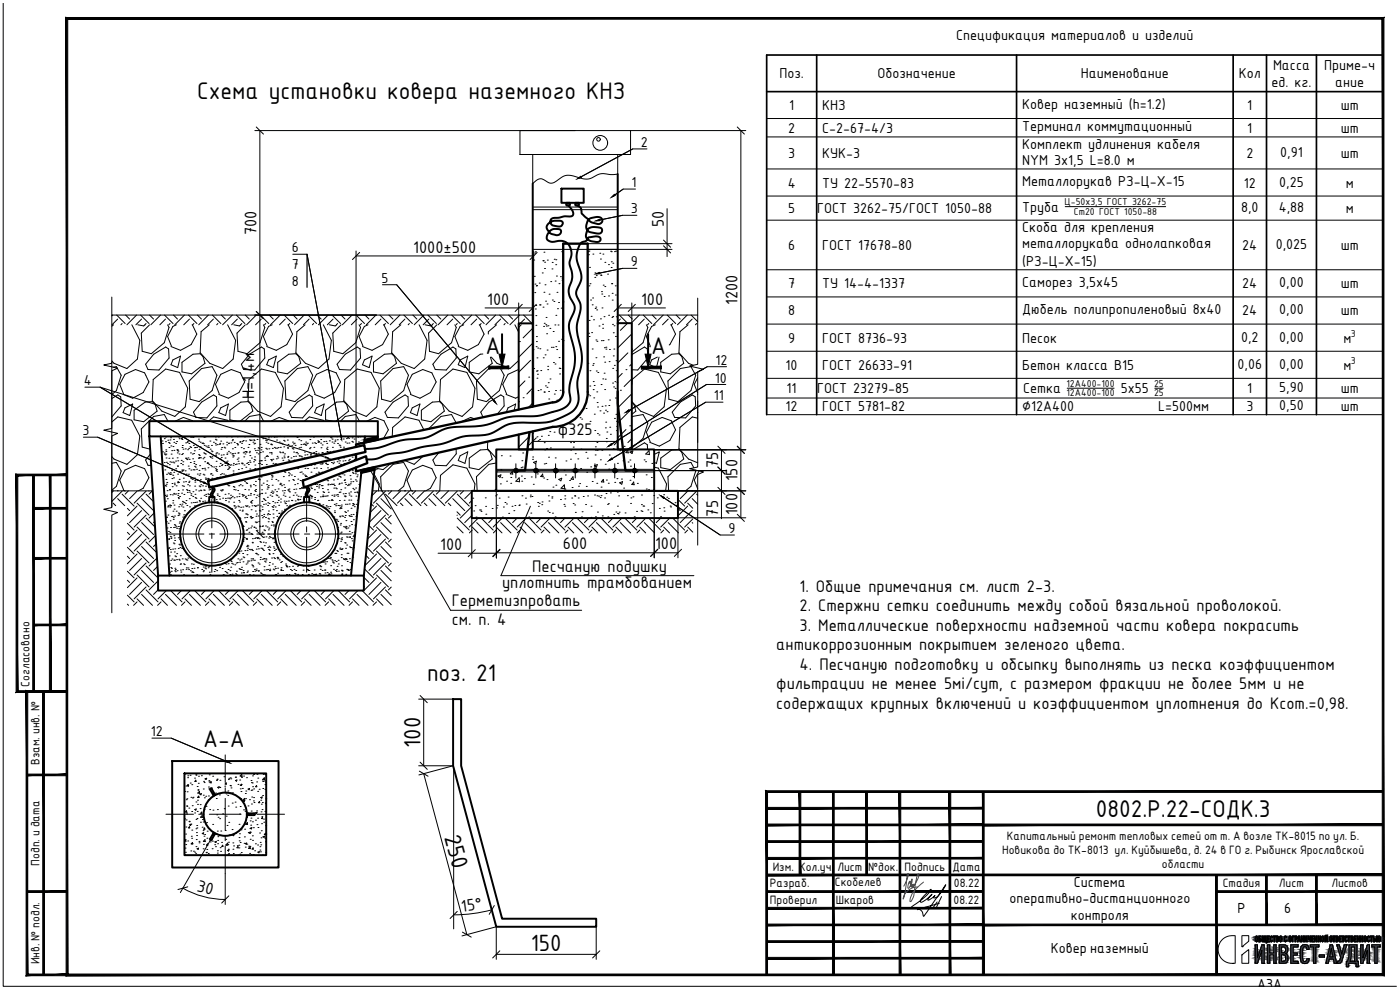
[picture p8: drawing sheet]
<svg xmlns="http://www.w3.org/2000/svg" width="420mm" height="297mm" viewBox="0 0 420 297" stroke-linecap="round" stroke-linejoin="round" font-family="sans-serif">
<defs><g id="words">
<g font-size="7.8">
<text x="59.1" y="29.6">Схема установки ковера наземного КНЗ</text>
<text x="145.7" y="106.2">А</text>
<text x="195.4" y="106.2">А</text>
<text x="128.2" y="204.2">поз. 21</text>
<text x="61" y="224">А-А</text>
</g>
<g font-size="7.6">
<text x="126.2" y="224.4" transform="rotate(-90 126.2 224.4)">100</text>
<text x="133.3" y="251.1" transform="rotate(75 133.3 251.1)">250</text>
<text x="159.3" y="285.3">150</text>
</g>
<text font-size="7" x="328.8" y="245">0802.Р.22-СОДК.3</text>
<g font-size="5.4">
<text x="77" y="70.5" transform="rotate(-90 77 70.5)">700</text>
<text x="199.2" y="68.2" transform="rotate(-90 199.2 68.2)">50</text>
<text x="124" y="75.8">1000±500</text>
<text x="146.2" y="91.4">100</text>
<text x="192.4" y="91.4">100</text>
<text x="221.3" y="91.6" transform="rotate(-90 221.3 91.6)">1200</text>
<text x="76.3" y="119.8" transform="rotate(-90 76.3 119.8)">H=1,4м</text>
<text x="167.4" y="130.4">ф325</text>
<text x="215.5" y="140.5" transform="rotate(-90 215.5 140.5)">75</text>
<text x="221.3" y="144.4" transform="rotate(-90 221.3 144.4)">150</text>
<text x="215.5" y="155" transform="rotate(-90 215.5 155)">75</text>
<text x="221.3" y="154.6" transform="rotate(-90 221.3 154.6)">100</text>
<text x="132.1" y="165">100</text>
<text x="169" y="164.9">600</text>
<text x="196.6" y="164.9">100</text>
<text x="159.8" y="171.5">Песчаную подушку</text>
<text x="150.7" y="176.6">уплотнить трамбованием</text>
<text x="240" y="177.6">1. Общие примечания см. лист 2-3.</text>
<text x="135.6" y="181.9">Герметизпровать</text>
<text x="240" y="183.4">2. Стержни сетки соединить между собой вязальной проволокой.</text>
<text x="135.6" y="187.6">см. п. 4</text>
<text x="240" y="189.3">3. Металлические поверхности надземной части ковера покрасить</text>
<text x="232.9" y="195.1">антикоррозионным покрытием зеленого цвета.</text>
<text x="240" y="200.9">4. Песчаную подготовку и обсыпку выполнять из песка коэффициентом</text>
<text x="232.9" y="206.8">фильтрации не менее 5мі/сут, с размером фракции не более 5мм и не</text>
<text x="232.9" y="212.6">содержащих крупных включений и коэффициентом уплотнения до Ксот.=0,98.</text>
<text x="58.9" y="267.4" transform="rotate(15 58.9 267.4)">30</text>
<text x="138.6" y="273.6" transform="rotate(-8 138.6 273.6)">15°</text>
</g>
<g font-size="4.7">
<text x="287" y="12">Спецификация материалов и изделий</text>
<text x="233.9" y="23.5">Поз.</text>
<text x="263.3" y="23.5">Обозначение</text>
<text x="324.4" y="23.5">Наименование</text>
<text x="371.8" y="23.5">Кол</text>
<text x="382" y="21">Масса</text>
<text x="397.4" y="21">Приме-ч</text>
<text x="381.6" y="26">ед. кг.</text>
<text x="400.7" y="26">ание</text>
<text x="236.8" y="33">1</text>
<text x="246.8" y="33">КНЗ</text>
<text x="306.8" y="32.7">Ковер наземный (h=1.2)</text>
<text x="374.3" y="33">1</text>
<text x="402.4" y="33">шт</text>
<text x="236.5" y="39.8">2</text>
<text x="246.8" y="39.8">С-2-67-4/3</text>
<text x="306.8" y="39.4">Терминал коммутационный</text>
<text x="374.3" y="39.8">1</text>
<text x="402.4" y="39.8">шт</text>
<text x="192.4" y="44.1">2</text>
<text x="236.5" y="47.4">3</text>
<text x="246.8" y="47.4">КУК-3</text>
<text x="306.8" y="44.6">Комплект удлинения кабеля</text>
<text x="374" y="47.4">2</text>
<text x="384.2" y="47.1">0,91</text>
<text x="402.4" y="47.4">шт</text>
<text x="306.8" y="49.6">NYM 3x1,5 L=8.0 м</text>
<text x="189.5" y="56.1">1</text>
<text x="236.4" y="56.3">4</text>
<text x="246.8" y="56.3">ТУ 22-5570-83</text>
<text x="306.8" y="55.8">Металлорукав РЗ-Ц-Х-15</text>
<text x="373.3" y="56.3">12</text>
<text x="383.9" y="56">0,25</text>
<text x="403.9" y="56.3">м</text>
<text x="189.3" y="64">3</text>
<text x="236.5" y="63.9">5</text>
<text x="245.3" y="63.9">ГОСТ 3262-75/ГОСТ 1050-88</text>
<text x="306.8" y="63.5">Труба</text>
<text x="372.5" y="63.6">8,0</text>
<text x="383.8" y="63.6">4,88</text>
<text x="403.9" y="63.9">м</text>
<text x="306.8" y="69.6">Скоба для крепления</text>
<text x="87.6" y="75.7">6</text>
<text x="236.5" y="75">6</text>
<text x="246.8" y="75">ГОСТ 17678-80</text>
<text x="306.8" y="74.5">металлорукава однолапковая</text>
<text x="372.8" y="75">24</text>
<text x="382.9" y="74.7">0,025</text>
<text x="402.4" y="75">шт</text>
<text x="87.6" y="80.7">7</text>
<text x="189.3" y="79.9">9</text>
<text x="306.8" y="79.9">(РЗ-Ц-Х-15)</text>
<text x="87.6" y="85.7">8</text>
<text x="114.5" y="84.8">5</text>
<text x="236.5" y="86.5">7</text>
<text x="246.8" y="86.5">ТУ 14-4-1337</text>
<text x="306.8" y="86.1">Саморез 3,5х45</text>
<text x="372.8" y="86.5">24</text>
<text x="383.9" y="86.2">0,00</text>
<text x="402.4" y="86.5">шт</text>
<text x="236.5" y="94.7">8</text>
<text x="306.8" y="94.2">Дюбель полипропиленовый 8х40</text>
<text x="372.8" y="94.7">24</text>
<text x="383.9" y="94.4">0,00</text>
<text x="402.4" y="94.7">шт</text>
<text x="236.5" y="102.8">9</text>
<text x="246.8" y="102.8">ГОСТ 8736-93</text>
<text x="306.8" y="102.8">Песок</text>
<text x="372.5" y="102.5">0,2</text>
<text x="383.9" y="102.5">0,00</text>
<text x="403.2" y="102.8">м</text>
<text x="214.7" y="109.4">12</text>
<text x="235.8" y="111">10</text>
<text x="246.8" y="111">ГОСТ 26633-91</text>
<text x="306.8" y="111">Бетон класса В15</text>
<text x="371.4" y="110.7">0,06</text>
<text x="383.9" y="110.7">0,00</text>
<text x="403.2" y="111">м</text>
<text x="25.2" y="115.6">4</text>
<text x="214.5" y="114.8">10</text>
<text x="236.1" y="118">11</text>
<text x="245.3" y="118">ГОСТ 23279-85</text>
<text x="307.1" y="118">Сетка</text>
<text x="336.4" y="118">5х55</text>
<text x="374.3" y="118">1</text>
<text x="383.9" y="117.7">5,90</text>
<text x="402.4" y="118">шт</text>
<text x="214.3" y="120.1">11</text>
<text x="235.8" y="123.4">12</text>
<text x="246.8" y="123.4">ГОСТ 5781-82</text>
<text x="306.8" y="123.4">∅12А400</text>
<text x="347.6" y="123.4">L=500мм</text>
<text x="374" y="123.4">3</text>
<text x="383.9" y="123.1">0,50</text>
<text x="402.4" y="123.4">шт</text>
<text x="24.7" y="130.6">3</text>
<text x="218.6" y="159.9">9</text>
<text x="45.3" y="220.9">12</text>
</g>
<g font-size="4.2">
<text x="322.3" y="266">Система</text>
<text x="302.9" y="271.1">оперативно-дистанционного</text>
<text x="371.4" y="274">Р</text>
<text x="385.4" y="273.9">6</text>
<text x="321.4" y="276.1">контроля</text>
<text x="315.4" y="286">Ковер наземный</text>
<text x="377.3" y="296.7">А3А</text>
</g>
<g font-size="3.5">
<text x="8.8" y="206" transform="rotate(-90 8.8 206)">Согласовано</text>
<text x="11.8" y="229.6" transform="rotate(-90 11.8 229.6)">Взам. инв. №</text>
<text x="300.8" y="256.2">Новикова до ТК-8013 ул. Куйбышева, д. 24 в ГО г. Рыбинск Ярославской</text>
<text x="302.2" y="252.1">Капитальный ремонт тепловых сетей от т. А возле ТК-8015 по ул. Б.</text>
<text x="11.8" y="259.7" transform="rotate(-90 11.8 259.7)">Подп. и дата</text>
<text x="231.9" y="261.3">Изм.</text>
<text x="239.8" y="261.3">Кол.уч.</text>
<text x="251.3" y="261.3">Лист</text>
<text x="260.6" y="261.3">№док.</text>
<text x="271.5" y="261.3">Подпись</text>
<text x="285.8" y="261.3">Дата</text>
<text x="348.7" y="260.4">области</text>
<text x="231.1" y="266.3">Разраб.</text>
<text x="250.6" y="266">Скобелев</text>
<text x="286.3" y="266.1">08.22</text>
<text x="367" y="266.3">Стадия</text>
<text x="383.8" y="266.3">Лист</text>
<text x="399.6" y="266.3">Листов</text>
<text x="231.1" y="271.3">Проверил</text>
<text x="250.8" y="271.2">Шкаров</text>
<text x="286.2" y="271.3">08.22</text>
<text x="11.8" y="289.4" transform="rotate(-90 11.8 289.4)">Инв. № подл.</text>
</g>
<g font-size="3.3">
<text x="319.5" y="61.6">Ц-50х3,5 ГОСТ 3262-75</text>
<text x="322.3" y="64.5">Ст20 ГОСТ 1050-88</text>
<text x="405.4" y="101">3</text>
<text x="405.4" y="109.1">3</text>
<text x="320.1" y="116.1">12А400-100</text>
<text x="320.1" y="118.9">12А400-100</text>
<text x="346.4" y="116.1">25</text>
<text x="346.4" y="118.9">25</text>
</g>
</g></defs>
<g fill="none" stroke="#000" stroke-width=".3">
<path d="M230.1 35.6h185M230.1 41.1h185M230.1 50.7h185M230.1 58.8h185M230.1 66.1h185M319.7 62h30.1M230.1 80.9h185M230.1 89.1h185M230.1 97.2h185M230.1 105.4h185M230.1 113.5h185M230.1 119.4h185"/>
<path d="M320.3 116.5h14.1M346.6 116.5h2.5M230.1 124.4h185"/>
</g>
<path d="M245.1 16.5v107.9M305.1 16.5v107.9M370.1 16.5v107.9M380.1 16.5v107.9M395.1 16.5v107.9M230.1 27.5h185M230.1 124.4v-107.9h185v107.9" fill="none" stroke="#000" stroke-width=".51"/>
<g fill="#000" stroke="#000" stroke-width=".3">
<path d="M173.5 53.6l.8-.7 .1 .3zM183.7 59.1l.7-.7 .2 .2zM179 66.2l.9-.4 .1 .4zM179 82.1l.9-.3 .1 .3zM68 138.7l.7 .6-.9-.3zM97.7 137.1l.9 .4-1-.1zM102.2 130.7l.3-.1v1.1zM148 120.2l.3-.2 .5 .9zM182.7 133.8l.7-.6 .2 .2zM182.8 138.2l.8-.7 .2 .3zM187.9 123.6l.8-.6 .2 .3zM61.2 144.6l.9 .6-1-.3z"/>
<path d="M198.4 148.8l.9 .4-.2 .3zM68 228.3l.9 .6-1-.3z"/>
</g>
<g fill="none" stroke="#000" stroke-width=".3">
<path d="M187 56.7l-2.5 1.8 2.5-1.8h3.7M189.9 44.7l-15.5 8.4 15.5-8.4h4.3M87.9 76.3h4.2l10.2 54.4-10.2-54.4M186.9 64.6l-7 1.4 7-1.4h4.2M114.8 85.4h4.2l29.2 34.7-29.2-34.7M186.9 80.5l-7 1.4 7-1.4h4.2M25.5 116.2h4.5l67.7 21M30 116.2l37.9 22.6M212 115.4l-28.5 17.9 28.5-17.9h5.8M212.3 110l-23.5 13.1 23.5-13.1h5.7M25 131.2h4.3l31.9 13.6-31.9-13.6M211.8 120.7l-28.1 16.9 28.1-16.9h5.2"/>
<path d="M216.1 160.5l-16.9-11.1 16.9 11.1h4.3M45.6 221.5h5.8l16.6 7-16.6-7"/>
</g>
<path d="M92.1 76.3v9.9" fill="none" stroke="#000" stroke-width=".36"/>
<!-- layer: 0 -->
<g fill="#000" stroke="#000" stroke-width=".3">
<path d="M19.8 5.2l.5 .6 395-.6zM20.3 5.8l395-.6-.5 .6zM415.3 5.2l-.5 .6 .5 287zM414.8 5.8l.5 287-.5-.6zM19.8 292.8h395.5l-.5-.6zM20.3 292.2h394.5l-395 .6zM19.8 5.2v287.6l.5-.6zM19.8 5.2l.5 .6v286.4z"/>
<path d="M10.1 152.3v.5l10-.5zM10.1 152.8l10-.5v.5z"/>
<path d="M9.8 142.5l.5 65v-65zM9.8 142.5l.5 65h-.5z"/>
<path d="M14.8 142.5l.5 65v-65zM14.8 142.5l.5 65h-.5z"/>
<path d="M10.1 167.3v.4l10-.4zM10.1 167.7l10-.4v.4z"/>
<path d="M10.1 187.3v.4l10-.4zM10.1 187.7l10-.4v.4z"/>
<path d="M12.8 207.5l.5 85v-85zM12.8 207.5l.5 85h-.5z"/>
<path d="M4.8 207.8h15.3v-.6zM4.8 207.8l.5-.6h14.8zM4.8 142.3v65.5l.5-.6zM4.8 142.3l.5 .4v64.5zM4.8 142.3l.5 .4 14.8-.4zM5.3 142.7l14.8-.4v.4z"/>
<path d="M8.1 232.3v.4l12-.4zM8.1 232.7l12-.4v.4z"/>
<path d="M239.8 237.5l.5 25v-25zM239.8 237.5l.5 25h-.5z"/>
<path d="M249.8 237.5l.5 55v-55zM249.8 237.5l.5 55h-.5z"/>
<path d="M259.8 237.5l.5 25v-25zM259.8 237.5l.5 25h-.5z"/>
<path d="M269.8 237.5l.5 55v-55zM269.8 237.5l.5 55h-.5z"/>
<path d="M284.8 237.5l.5 55v-55zM284.8 237.5l.5 55h-.5z"/>
<path d="M294.8 237.5l.5 55v-55zM294.8 237.5l.5 55h-.5z"/>
<path d="M230.1 242.3v.5l65-.5zM230.1 242.8l65-.5v.5z"/>
<path d="M230.1 247.2v.6l65-.6zM230.1 247.8l65-.6v.6zM295.1 247.2v.6l120-.6zM295.1 247.8l120-.6v.6z"/>
<path d="M230.1 252.2v.6l65-.6zM230.1 252.8l65-.6v.6z"/>
<path d="M230.1 257.3v.4l65-.4zM230.1 257.7l65-.4v.4z"/>
<path d="M8.1 267.3v.5l12-.5zM8.1 267.8l12-.5v.5z"/>
<path d="M230.1 262.3v.5l185-.5zM230.1 262.8l185-.5v.5z"/>
<path d="M230.1 272.2v.6l65-.6zM230.1 272.8l65-.6v.6z"/>
<path d="M230.1 277.3v.4l65-.4zM230.1 277.7l65-.4v.4z"/>
<path d="M230.1 267.3v.5l65-.5zM230.1 267.8l65-.5v.5z"/>
<path d="M295.1 277.3v.4l120-.4zM295.1 277.7l120-.4v.4z"/>
<path d="M365.1 267.3v.5l50-.5zM365.1 267.8l50-.5v.5z"/>
<path d="M364.8 262.5l.5 30v-30zM364.8 262.5l.5 30h-.5z"/>
<path d="M379.8 262.5l.5 15v-15zM379.8 262.5l.5 15h-.5z"/>
<path d="M394.8 262.5l.5 15v-15zM394.8 262.5l.5 15h-.5z"/>
<path d="M7.8 292.8h12.3v-.6zM8.3 292.2h11.8l-12.3 .6zM7.8 207.2v85.6l.5-.6zM7.8 207.2l.5 .6v84.4zM7.8 207.2l.5 .6 11.8-.6zM8.3 207.8l11.8-.6v.6z"/>
<path d="M229.8 237.3v55.2h.5zM229.8 237.3l.5 .4v54.8zM229.8 237.3l.5 .4 184.8-.4zM230.3 237.7l184.8-.4v.4z"/>
<path d="M230.1 282.3v.4l65-.4zM230.1 282.7l65-.4v.4z"/>
<path d="M230.1 287.3v.5l65-.5zM230.1 287.8l65-.5v.5z"/>
</g>
<g fill="#2e365c" stroke="#2e365c" stroke-width=".3">
<path d="M413.8 280.9h.2z"/>
<path d="M409.6 280.9h.2z"/>
<path d="M399.4 280.9h.1z"/>
<path d="M396.9 280.9h.1z"/>
<path d="M387.1 280.9h.2z"/>
<path d="M384.3 280.9h.1z"/>
<path d="M377 280.9h.2z"/>
<path d="M389.7 281.3h.2z"/>
<path d="M392 281.4h.1z"/>
<path d="M398 281.4h.2z"/>
<path d="M397.8 282h.2z"/>
<path d="M409.6 282.5l.2 .1z"/>
<path d="M409.6 282.5h.2z"/>
<path d="M410.6 282.5h.2z"/>
<path d="M403.9 282.5h.2z"/>
<path d="M385.7 282.5h.2z"/>
<path d="M381.5 282.5h.2z"/>
<path d="M413.8 282.5h.2z"/>
<path d="M391.6 284h1.1z"/>
<path d="M383.9 286.2h2z"/>
<path d="M401.4 289h.2z"/>
<path d="M413.8 280.9h.2zM413.8 280.9h.2z"/>
<path d="M409.6 280.9h.2zM409.6 280.9h.2z"/>
<path d="M399.4 280.9h.1zM399.3 280.9h.2z"/>
<path d="M396.9 280.9h.2zM396.8 280.9h.3z"/>
<path d="M387.1 280.9h.2zM387.1 280.9h.2z"/>
<path d="M384.3 280.9h.2zM384.2 280.9h.3z"/>
<path d="M377 280.9h.2zM377 280.9h.2z"/>
<path d="M410.7 280.9h.1zM410.6 280.9h.2z"/>
<path d="M403.9 280.9h.2zM403.8 280.9h.3z"/>
<path d="M385.7 280.9h.2zM385.7 280.9h.2z"/>
<path d="M381.5 280.9h.2zM381.5 280.9h.2z"/>
<path d="M410.6 280.9h.3zM410.6 280.9h.3z"/>
<path d="M403.8 280.9h.3zM403.8 280.9h.3z"/>
<path d="M385.7 280.9h.2zM385.7 280.9h.2z"/>
<path d="M381.5 280.9h.2zM381.5 280.9h.2z"/>
<path d="M397.6 280.9h.2zM397.6 280.9h.2z"/>
<path d="M391.5 280.9h.2zM391.5 280.9h.2z"/>
<path d="M406.4 280.9h.6zM406.4 280.9h.6z"/>
<path d="M401.9 280.9h.7zM401.9 280.9h.7z"/>
<path d="M393.6 280.9h.7zM393.6 280.9h.7z"/>
<path d="M380.4 280.9h.6zM380.4 280.9h.6z"/>
<path d="M389.8 280.9h.1zM389.8 280.9h.1z"/>
<path d="M392.6 280.9h.2zM392.6 280.9h.2z"/>
<path d="M392.6 280.9h.2zM392.6 280.9h.2z"/>
<path d="M411.2 280.9h.8zM411.2 280.9h.8z"/>
<path d="M404.4 280.9h.8zM404.4 280.9h.8z"/>
<path d="M402.7 280.9h.7zM402.7 280.9h.7z"/>
<path d="M400 280.9h.7zM400 280.9h.7z"/>
<path d="M387.8 280.9h.6zM387.8 280.9h.6z"/>
<path d="M382.1 280.9h.7zM382.1 280.9h.7z"/>
<path d="M378.8 280.9h.2zM378.8 280.9h.2z"/>
<path d="M379.8 280.9h.2zM379.8 280.9h.2z"/>
<path d="M398.2 280.9h.2zM398.2 280.9h.2z"/>
<path d="M392.1 280.9h.2zM392.1 280.9h.2z"/>
<path d="M377.8 280.9h.6zM377.8 280.9h.6z"/>
<path d="M408.3 280.9h.2zM408.3 280.9h.2z"/>
<path d="M407.3 280.9h.2zM407.3 280.9h.2z"/>
<path d="M395.5 280.9h.2zM395.5 280.9h.2z"/>
<path d="M394.5 280.9h.2zM394.5 280.9h.2z"/>
<path d="M390.5 280.9h.2zM390.5 280.9h.2z"/>
<path d="M389.8 280.9h.2zM389.8 280.9h.2z"/>
<path d="M379.8 280.9h.2zM379.8 280.9h.2z"/>
<path d="M398.2 280.9h.2zM398.2 280.9h.2z"/>
<path d="M392.1 280.9h.2zM392.1 280.9h.2z"/>
<path d="M378.8 280.9h.2zM378.8 280.9h.2z"/>
<path d="M408.9 280.9h.2zM408.9 280.9h.2z"/>
<path d="M407.8 280.9h.2zM407.8 280.9h.2z"/>
<path d="M396.1 280.9h.2zM396.1 280.9h.2z"/>
<path d="M395 280.9h.3zM395 280.9h.3z"/>
<path d="M391 280.9h.2zM391 280.9h.2z"/>
<path d="M406.4 280.9h.6zM406.4 280.9h.6z"/>
<path d="M401.9 280.9h.7zM401.9 280.9h.7z"/>
<path d="M393.6 280.9h.7zM393.6 280.9h.7z"/>
<path d="M380.4 280.9h.6zM380.4 280.9h.6z"/>
<path d="M393.1 280.9h.2zM393.1 280.9h.2z"/>
<path d="M387.8 280.9h.6zM387.8 280.9h.6z"/>
<path d="M405.4 280.9h.4zM405.4 280.9h.4z"/>
<path d="M400.9 280.9h.4zM400.9 280.9h.4z"/>
<path d="M383 280.9h.4zM383 280.9h.4z"/>
<path d="M379.3 280.9h.2zM379.3 280.9h.2z"/>
<path d="M397.6 280.9h.2zM397.6 280.9h.2z"/>
<path d="M391.5 280.9h.2zM391.5 280.9h.2z"/>
<path d="M413.1 280.9h.2zM413.1 280.9h.2z"/>
<path d="M405.4 280.9h.4zM405.4 280.9h.4z"/>
<path d="M400.9 280.9h.4zM400.9 280.9h.4z"/>
<path d="M383 280.9h.4zM383 280.9h.4z"/>
<path d="M412.1 280.9h.2zM412.1 280.9h.2z"/>
<path d="M388.6 280.9h.5zM388.6 280.9h.5z"/>
<path d="M379.3 280.9h.2zM379.3 280.9h.2z"/>
<path d="M388.6 280.9h.5zM388.6 280.9h.5z"/>
<path d="M411.2 280.9h.8zM411.2 280.9h.8z"/>
<path d="M404.4 280.9h.8zM404.4 280.9h.8z"/>
<path d="M402.7 280.9h.7zM402.7 280.9h.7z"/>
<path d="M400 280.9h.7zM400 280.9h.7z"/>
<path d="M382.1 280.9h.7zM382.1 280.9h.7z"/>
<path d="M408.9 280.9h.2zM408.9 280.9h.2z"/>
<path d="M407.8 280.9h.2zM407.8 280.9h.2z"/>
<path d="M396.1 280.9h.2zM396.1 280.9h.2z"/>
<path d="M395 280.9h.3zM395 280.9h.3z"/>
<path d="M393.1 280.9h.2zM393.1 280.9h.2z"/>
<path d="M391 280.9h.2zM391 280.9h.2z"/>
<path d="M392.6 280.9h.2zM392.6 280.9h.2zM392.6 280.9h.2zM392.6 280.9h.2z"/>
<path d="M389.8 280.9h.2zM389.8 280.9h.2z"/>
<path d="M397.6 280.9h.2zM397.6 280.9h.2z"/>
<path d="M391.5 280.9h.2zM391.5 280.9h.2z"/>
<path d="M387.8 280.9h.6zM387.8 280.9h.6z"/>
<path d="M412.1 280.9h.2zM412.1 280.9h.2z"/>
<path d="M378.8 280.9h.2zM378.8 280.9h.2z"/>
<path d="M413.1 280.9h.2zM413.1 280.9h.2z"/>
<path d="M408.3 280.9h.2zM408.3 280.9h.2z"/>
<path d="M407.3 280.9h.2zM407.3 280.9h.2z"/>
<path d="M395.5 280.9h.2zM395.5 280.9h.2z"/>
<path d="M394.5 280.9h.2zM394.5 280.9h.2z"/>
<path d="M390.5 280.9h.2zM390.5 280.9h.2z"/>
<path d="M379.8 280.9h.2zM379.8 280.9h.2zM379.8 280.9h.2zM379.8 280.9h.2z"/>
<path d="M410.6 280.9h.3zM410.6 280.9h.3z"/>
<path d="M403.8 280.9h.3zM403.8 280.9h.3z"/>
<path d="M385.7 280.9h.2zM385.6 280.9h.3z"/>
<path d="M381.5 280.9h.2zM381.5 280.9h.2z"/>
<path d="M408.3 280.9h.2zM408.3 280.9h.2z"/>
<path d="M407.3 280.9h.2zM407.3 280.9h.2z"/>
<path d="M395.5 280.9h.2zM395.5 280.9h.2z"/>
<path d="M394.5 280.9h.2zM394.5 280.9h.2z"/>
<path d="M390.5 280.9h.2zM390.5 280.9h.2z"/>
<path d="M411.2 280.9h.8zM411.2 280.9h.8z"/>
<path d="M404.4 280.9h.8zM404.4 280.9h.8z"/>
<path d="M402.7 280.9h.7zM402.7 280.9h.7z"/>
<path d="M400 280.9h.7zM400 280.9h.7z"/>
<path d="M382.1 280.9h.7zM382.1 280.9h.7z"/>
<path d="M377.8 280.9h.6zM377.8 280.9h.6z"/>
<path d="M389.8 280.9h.2zM389.8 280.9h.2z"/>
<path d="M398.2 280.9h.2zM398.2 280.9h.2z"/>
<path d="M392.1 280.9h.2zM392.1 280.9h.2z"/>
<path d="M406.4 280.9h.6zM406.4 280.9h.6z"/>
<path d="M401.9 280.9h.7zM401.9 280.9h.7z"/>
<path d="M393.6 280.9h.7zM393.6 280.9h.7z"/>
<path d="M380.4 280.9h.6zM380.4 280.9h.6z"/>
<path d="M378.8 280.9h.2zM378.8 280.9h.2z"/>
<path d="M405.4 280.9h.5zM405.4 280.9h.5z"/>
<path d="M400.9 280.9h.5zM400.9 280.9h.5z"/>
<path d="M383 280.9h.5zM383 280.9h.5z"/>
<path d="M408.9 280.9h.2zM408.9 280.9h.2z"/>
<path d="M407.8 280.9h.2zM407.8 280.9h.2z"/>
<path d="M396.1 280.9h.2zM396.1 280.9h.2z"/>
<path d="M395 280.9h.3zM395 280.9h.3z"/>
<path d="M391 280.9h.2zM391 280.9h.2z"/>
<path d="M406.4 280.9h.6zM406.4 280.9h.6z"/>
<path d="M401.9 280.9h.7zM401.9 280.9h.7z"/>
<path d="M393.6 280.9h.7zM393.6 280.9h.7z"/>
<path d="M380.4 280.9h.6zM380.4 280.9h.6z"/>
<path d="M377.8 280.9h.6zM377.8 280.9h.6z"/>
<path d="M398.2 280.9h.2zM398.2 280.9h.2z"/>
<path d="M392.1 280.9h.2zM392.1 280.9h.2z"/>
<path d="M413.8 280.9h.3zM413.8 280.9h.3zM413.8 280.9h.3zM413.8 280.9h.3z"/>
<path d="M379.3 280.9h.2zM379.3 280.9h.2z"/>
<path d="M393.1 280.9h.2zM393.1 280.9h.2z"/>
<path d="M413.1 280.9h.2zM413.1 280.9h.2z"/>
<path d="M412.1 280.9h.2zM412.1 280.9h.2z"/>
<path d="M388.6 280.9h.6zM388.6 280.9h.6z"/>
<path d="M409.6 280.9h.3zM409.5 280.9h.4z"/>
<path d="M399.3 280.9h.3zM399.3 280.9h.3z"/>
<path d="M396.8 280.9h.3zM396.8 280.9h.3z"/>
<path d="M387.1 280.9h.2zM387 280.9h.3z"/>
<path d="M384.2 280.9h.3zM384.2 280.9h.3z"/>
<path d="M377 280.9h.3zM376.9 280.9h.4z"/>
<path d="M379.3 280.9h.2zM379.3 280.9h.2z"/>
<path d="M392.6 280.9h.2zM392.6 280.9h.2zM392.6 280.9h.2zM392.6 280.9h.2z"/>
<path d="M397.6 280.9h.2zM397.6 280.9h.2z"/>
<path d="M391.5 280.9h.2zM391.5 280.9h.2z"/>
<path d="M388.6 280.9h.6zM388.6 280.9h.6z"/>
<path d="M378.8 280.9h.2zM378.8 280.9h.2z"/>
<path d="M379.8 280.9h.2zM379.8 280.9h.2z"/>
<path d="M389.8 280.9h.2zM389.7 280.9h.3z"/>
<path d="M397.6 280.9h.2zM397.6 280.9h.2z"/>
<path d="M391.5 280.9h.2zM391.5 280.9h.2z"/>
<path d="M409.5 280.9h.4zM409.5 280.9h.4z"/>
<path d="M399.3 280.9h.3zM399.3 280.9h.3z"/>
<path d="M396.8 280.9h.3zM396.8 280.9h.3z"/>
<path d="M387 280.9h.4zM387 280.9h.4z"/>
<path d="M384.2 280.9h.3zM384.2 280.9h.3z"/>
<path d="M376.9 280.9h.4zM376.9 280.9h.4z"/>
<path d="M411.2 280.9h.8zM411.2 280.9h.8z"/>
<path d="M404.4 280.9h.8zM404.4 280.9h.8z"/>
<path d="M402.7 280.9h.7zM402.7 280.9h.7z"/>
<path d="M400 280.9h.7zM400 280.9h.7z"/>
<path d="M382.1 280.9h.7zM382.1 280.9h.7z"/>
<path d="M405.4 280.9h.5zM405.4 280.9h.5z"/>
<path d="M400.9 280.9h.6zM400.9 280.9h.6z"/>
<path d="M383 280.9h.5zM383 280.9h.5z"/>
<path d="M387.8 280.9h.6zM387.8 280.9h.6z"/>
<path d="M379.8 280.9h.2zM379.8 280.9h.2z"/>
<path d="M412.1 280.9h.2zM412.1 280.9h.2z"/>
<path d="M405.4 280.9h.5zM405.4 280.9h.5z"/>
<path d="M400.9 280.9h.6zM400.9 280.9h.6z"/>
<path d="M383 280.9h.5zM383 280.9h.5z"/>
<path d="M408.3 280.9h.2zM408.3 280.9h.2z"/>
<path d="M407.3 280.9h.2zM407.3 280.9h.2z"/>
<path d="M395.5 280.9h.2zM395.5 280.9h.2z"/>
<path d="M394.5 280.9h.2zM394.5 280.9h.2z"/>
<path d="M390.5 280.9h.2zM390.5 280.9h.2z"/>
<path d="M413.1 280.9h.2zM413.1 280.9h.2z"/>
<path d="M406.4 280.9h.6zM406.4 280.9h.6z"/>
<path d="M401.9 280.9h.7zM401.9 280.9h.7z"/>
<path d="M393.6 280.9h.7zM393.6 280.9h.7z"/>
<path d="M380.4 280.9h.6zM380.4 280.9h.6z"/>
<path d="M410.6 280.9h.3zM410.6 280.9h.3z"/>
<path d="M403.8 280.9h.4zM403.8 280.9h.4z"/>
<path d="M385.6 280.9h.4zM385.6 280.9h.4z"/>
<path d="M381.4 280.9h.4zM381.4 280.9h.4z"/>
<path d="M378.8 280.9h.2zM378.8 280.9h.2z"/>
<path d="M408.9 280.9h.2zM408.9 280.9h.2z"/>
<path d="M407.8 280.9h.2zM407.8 280.9h.2z"/>
<path d="M396.1 280.9h.2zM396.1 280.9h.2z"/>
<path d="M395 280.9h.3zM395 280.9h.3z"/>
<path d="M393.1 280.9h.2zM393.1 280.9h.2z"/>
<path d="M391 280.9h.2zM391 280.9h.2z"/>
<path d="M389.7 280.9h.3zM389.7 280.9h.3z"/>
<path d="M408.9 280.9h.2zM408.9 280.9h.2z"/>
<path d="M407.8 280.9h.2zM407.8 280.9h.2z"/>
<path d="M396.1 280.9h.2zM396.1 280.9h.2z"/>
<path d="M395 280.9h.3zM395 280.9h.3z"/>
<path d="M391 280.9h.2zM391 280.9h.2z"/>
<path d="M398.2 280.9h.2zM398.2 280.9h.2z"/>
<path d="M392.1 280.9h.2zM392.1 280.9h.2z"/>
<path d="M379.3 280.9h.2zM379.3 280.9h.2z"/>
<path d="M411.2 280.9h.8zM411.2 280.9h.8z"/>
<path d="M404.4 280.9h.8zM404.4 280.9h.8z"/>
<path d="M402.7 280.9h.7zM402.7 280.9h.7z"/>
<path d="M400 280.9h.7zM400 280.9h.7z"/>
<path d="M382.1 280.9h.7zM382.1 280.9h.7z"/>
<path d="M413.1 280.9h.2zM413.1 280.9h.2z"/>
<path d="M408.3 280.9h.2zM408.3 280.9h.2z"/>
<path d="M407.3 280.9h.2zM407.3 280.9h.2z"/>
<path d="M395.5 280.9h.2zM395.5 280.9h.2z"/>
<path d="M394.5 280.9h.2zM394.5 280.9h.2z"/>
<path d="M390.5 280.9h.2zM390.5 280.9h.2z"/>
<path d="M377.8 280.9h.6zM377.8 280.9h.6z"/>
<path d="M412.1 280.9h.2zM412.1 280.9h.2z"/>
<path d="M388.6 280.9h.6zM388.6 280.9h.6z"/>
<path d="M377.8 280.9h.6zM377.8 280.9h.6z"/>
<path d="M379.3 280.9h.2zM379.3 280.9h.2z"/>
<path d="M393.1 280.9h.2zM393.1 280.9h.2z"/>
<path d="M398.2 280.9h.2zM398.2 280.9h.2z"/>
<path d="M392.1 280.9h.2zM392.1 280.9h.2z"/>
<path d="M392.6 280.9h.2zM392.6 280.9h.2zM392.6 280.9h.2zM392.6 280.9h.2z"/>
<path d="M387.8 280.9l.6 .1zM387.8 280.9l.6 .1z"/>
<path d="M378.8 280.9l.2 .1zM378.8 280.9l.2 .1z"/>
<path d="M406.4 280.9l.6 .1zM406.4 280.9l.6 .1z"/>
<path d="M401.9 280.9l.7 .1zM401.9 280.9l.7 .1z"/>
<path d="M393.6 280.9l.7 .1zM393.6 280.9l.7 .1z"/>
<path d="M380.4 280.9l.6 .1zM380.4 280.9l.6 .1z"/>
<path d="M379.8 280.9l.2 .1zM379.8 280.9l.2 .1z"/>
<path d="M413.8 280.9l.4 .1zM413.7 281h.5zM413.7 281h.5zM413.7 281h.5z"/>
<path d="M389.7 280.9l.3 .1zM389.7 280.9l.3 .1z"/>
<path d="M405.4 280.9l.6 .1zM405.4 280.9l.6 .1z"/>
<path d="M400.9 280.9l.6 .1zM400.9 280.9l.6 .1z"/>
<path d="M383 280.9l.6 .1zM383 280.9l.6 .1z"/>
<path d="M379.8 281h.2zM379.8 281h.2z"/>
<path d="M397.6 280.9l.2 .1zM397.6 280.9l.2 .1z"/>
<path d="M391.5 280.9l.2 .1zM391.5 280.9l.2 .1z"/>
<path d="M410.5 280.9l.5 .1zM410.5 281h.5z"/>
<path d="M403.8 280.9l.4 .1zM403.8 280.9l.4 .1z"/>
<path d="M385.6 280.9l.4 .1zM385.6 281h.4z"/>
<path d="M381.4 280.9l.4 .1zM381.3 281h.5z"/>
<path d="M388.6 280.9l.6 .1zM388.6 280.9l.6 .1z"/>
<path d="M397.6 281h.2zM397.6 281h.2z"/>
<path d="M391.5 281h.2zM391.5 281h.2z"/>
<path d="M408.3 280.9l.2 .1zM408.3 280.9l.2 .1z"/>
<path d="M407.3 280.9l.2 .1zM407.3 280.9l.2 .1z"/>
<path d="M395.5 280.9l.2 .1zM395.5 280.9l.2 .1z"/>
<path d="M394.5 280.9l.2 .1zM394.5 280.9l.2 .1z"/>
<path d="M390.5 280.9l.2 .1zM390.5 280.9l.2 .1z"/>
<path d="M412.1 280.9l.2 .1zM412.1 280.9l.2 .1z"/>
<path d="M408.9 280.9l.2 .1zM408.9 280.9l.2 .1z"/>
<path d="M407.8 280.9l.2 .1zM407.8 280.9l.2 .1z"/>
<path d="M396.1 280.9l.2 .1zM396.1 280.9l.2 .1z"/>
<path d="M395 280.9l.3 .1zM395 280.9l.3 .1z"/>
<path d="M391 280.9l.2 .1zM391 280.9l.2 .1z"/>
<path d="M378.8 281h.2zM378.8 281h.2z"/>
<path d="M409.5 280.9l.4 .1zM409.5 281h.4z"/>
<path d="M399.3 280.9l.4 .1zM399.2 281h.5z"/>
<path d="M396.8 280.9l.4 .1zM396.7 281h.5z"/>
<path d="M387 280.9l.4 .1zM386.9 281h.5z"/>
<path d="M384.2 280.9l.4 .1zM384.1 281h.5z"/>
<path d="M376.9 280.9l.5 .1zM376.9 281h.5z"/>
<path d="M379.3 280.9l.2 .1zM379.3 280.9l.2 .1z"/>
<path d="M413.1 280.9l.2 .1zM413.1 280.9l.2 .1z"/>
<path d="M389.7 281h.3zM389.7 281h.3z"/>
<path d="M398.2 280.9l.2 .1zM398.2 280.9l.2 .1z"/>
<path d="M392.1 280.9l.2 .1zM392.1 280.9l.2 .1z"/>
<path d="M413.1 281h.2zM413.1 281h.2z"/>
<path d="M405.4 281h.6zM405.4 281h.6z"/>
<path d="M400.9 281h.6zM400.9 281h.6z"/>
<path d="M383 281h.6zM383 281h.6z"/>
<path d="M412.1 281h.2zM412.1 281h.2z"/>
<path d="M388.6 281h.7zM388.6 281h.7z"/>
<path d="M379.3 281h.2zM379.3 281h.2z"/>
<path d="M411.2 280.9l.8 .1zM411.2 280.9l.8 .1z"/>
<path d="M404.4 280.9l.8 .1zM404.4 280.9l.8 .1z"/>
<path d="M402.7 280.9l.7 .1zM402.7 280.9l.7 .1z"/>
<path d="M400 280.9l.7 .1zM400 280.9l.7 .1z"/>
<path d="M382.1 280.9l.7 .1zM382.1 280.9l.7 .1z"/>
<path d="M409.5 281h.5zM409.5 281h.5z"/>
<path d="M399.2 281h.5zM399.2 281h.5z"/>
<path d="M396.7 281h.5zM396.7 281h.5z"/>
<path d="M386.9 281h.5zM386.9 281h.5z"/>
<path d="M384.1 281h.5zM384.1 281h.5z"/>
<path d="M376.9 281h.5zM376.9 281h.5z"/>
<path d="M392.6 280.9l.2 .1zM392.6 280.9l.2 .1z"/>
<path d="M393.1 280.9l.2 .1zM393.1 280.9l.2 .1z"/>
<path d="M377.8 280.9l.6 .1zM377.8 280.9l.6 .1z"/>
<path d="M387.8 281h.6zM387.8 281h.6z"/>
<path d="M392.6 281h.2zM392.6 281h.2z"/>
<path d="M406.4 281h.6zM406.4 281h.6z"/>
<path d="M401.9 281h.7zM401.9 281h.7z"/>
<path d="M393.6 281h.7zM393.6 281h.7z"/>
<path d="M380.4 281h.6zM380.4 281h.6z"/>
<path d="M378.8 281h.2zM378.8 281h.2z"/>
<path d="M410.5 281h.5zM410.4 281h.6z"/>
<path d="M403.7 281h.5zM403.7 281h.5z"/>
<path d="M385.6 281h.4zM385.5 281h.5z"/>
<path d="M381.3 281h.5zM381.3 281h.5z"/>
<path d="M379.8 281h.2zM379.8 281h.2z"/>
<path d="M410.4 281h.6zM410.4 281h.6z"/>
<path d="M403.7 281h.5zM403.7 281h.5z"/>
<path d="M385.5 281h.5zM385.5 281h.5z"/>
<path d="M381.3 281h.5zM381.3 281h.5z"/>
<path d="M408.9 281h.2zM408.9 281h.2z"/>
<path d="M407.8 281h.2zM407.8 281h.2z"/>
<path d="M396.1 281h.2zM396.1 281h.2z"/>
<path d="M395 281h.3zM395 281h.3z"/>
<path d="M393.1 281h.2zM393.1 281h.2z"/>
<path d="M391 281h.2zM391 281h.2z"/>
<path d="M405.4 281h.6zM405.4 281h.6z"/>
<path d="M400.9 281h.6zM400.9 281h.6z"/>
<path d="M383 281h.6zM383 281h.6z"/>
<path d="M398.2 281h.2zM398.2 281h.2z"/>
<path d="M392.1 281h.2zM392.1 281h.2z"/>
<path d="M409.5 281h.5zM409.5 281h.5z"/>
<path d="M399.2 281h.5zM399.2 281h.5z"/>
<path d="M396.7 281h.5zM396.7 281h.5z"/>
<path d="M386.9 281h.5zM386.9 281h.5z"/>
<path d="M384.1 281h.5zM384.1 281h.5z"/>
<path d="M376.9 281h.5zM376.9 281h.5z"/>
<path d="M408.3 281h.2zM408.3 281h.2z"/>
<path d="M407.3 281h.2zM407.3 281h.2z"/>
<path d="M395.5 281h.2zM395.5 281h.2z"/>
<path d="M394.5 281h.2zM394.5 281h.2z"/>
<path d="M390.5 281h.2zM390.5 281h.2z"/>
<path d="M389.7 281h.3zM389.7 281h.3z"/>
<path d="M397.6 281h.2zM397.6 281h.2z"/>
<path d="M391.5 281h.2zM391.5 281h.2z"/>
<path d="M408.3 281h.2zM408.3 281h.2z"/>
<path d="M407.3 281h.2zM407.3 281h.2z"/>
<path d="M395.5 281h.2zM395.5 281h.2z"/>
<path d="M394.5 281h.2zM394.5 281h.2z"/>
<path d="M390.5 281h.2zM390.5 281h.2z"/>
<path d="M411.2 281h.8zM411.2 281h.8z"/>
<path d="M404.4 281h.8zM404.4 281h.8z"/>
<path d="M402.7 281h.7zM402.7 281h.7z"/>
<path d="M400 281h.7zM400 281h.7z"/>
<path d="M382.1 281h.7zM382.1 281h.7z"/>
<path d="M410.4 281h.6zM410.4 281h.6z"/>
<path d="M403.7 281h.5zM403.7 281h.5z"/>
<path d="M385.5 281h.6zM385.5 281h.6z"/>
<path d="M381.3 281h.6zM381.3 281h.6z"/>
<path d="M408.9 281h.2zM408.9 281h.2z"/>
<path d="M407.8 281h.2zM407.8 281h.2z"/>
<path d="M396.1 281h.2zM396.1 281h.2z"/>
<path d="M395 281h.3zM395 281h.3z"/>
<path d="M391 281h.2zM391 281h.2z"/>
<path d="M379.3 281h.2zM379.3 281h.2z"/>
<path d="M413.7 281h.5zM413.7 281h.5z"/>
<path d="M378.8 281h.2zM378.8 281h.2z"/>
<path d="M388.6 281h.7zM388.6 281h.7z"/>
<path d="M387.8 281h.6zM387.8 281h.6z"/>
<path d="M409.4 281h.6zM409.4 281h.6z"/>
<path d="M399.2 281h.5zM399.2 281h.5z"/>
<path d="M396.7 281h.5zM396.6 281h.6z"/>
<path d="M386.9 281h.6zM386.9 281h.6z"/>
<path d="M384.1 281h.5zM384.1 281h.5z"/>
<path d="M376.9 281h.5zM376.8 281h.6z"/>
<path d="M406.4 281h.6zM406.4 281h.6z"/>
<path d="M401.9 281h.7zM401.9 281h.7z"/>
<path d="M393.6 281h.7zM393.6 281h.7z"/>
<path d="M380.4 281h.6zM380.4 281h.6z"/>
<path d="M412.1 281h.2zM412.1 281h.2z"/>
<path d="M397.6 281h.2zM397.6 281h.2z"/>
<path d="M391.5 281h.2zM391.5 281h.2z"/>
<path d="M389.7 281h.3zM389.7 281h.3z"/>
<path d="M398.2 281h.2zM398.2 281h.2z"/>
<path d="M392.1 281h.2zM392.1 281h.2z"/>
<path d="M379.3 281h.2zM379.3 281h.2z"/>
<path d="M409.4 281h.6zM409.4 281h.6z"/>
<path d="M399.2 281h.5zM399.1 281h.6z"/>
<path d="M396.6 281h.6zM396.6 281h.6z"/>
<path d="M386.9 281h.6zM386.9 281h.6z"/>
<path d="M384.1 281h.5zM384.1 281h.5z"/>
<path d="M376.8 281h.6zM376.8 281h.6z"/>
<path d="M413.1 281h.2zM413.1 281h.2z"/>
<path d="M410.4 281h.6zM410.4 281h.6z"/>
<path d="M403.7 281h.5zM403.7 281h.5z"/>
<path d="M385.5 281h.6zM385.5 281h.6z"/>
<path d="M381.3 281h.6zM381.3 281h.6z"/>
<path d="M378.8 281h.2zM378.8 281h.2z"/>
<path d="M393.1 281h.2zM393.1 281h.2z"/>
<path d="M377.8 281h.6zM377.8 281h.6z"/>
<path d="M410.4 281h.6zM410.4 281h.6z"/>
<path d="M403.7 281h.5zM403.7 281h.5z"/>
<path d="M385.5 281h.6zM385.5 281h.6z"/>
<path d="M381.3 281h.6zM381.3 281h.6z"/>
<path d="M405.4 281h.6zM405.4 281h.6z"/>
<path d="M400.9 281h.7zM400.9 281h.7z"/>
<path d="M383 281h.7zM383 281h.7z"/>
<path d="M405.4 281h.6zM405.4 281h.6z"/>
<path d="M400.9 281h.7zM400.9 281h.7z"/>
<path d="M383 281h.7zM383 281h.7z"/>
<path d="M377.8 281h.6zM377.8 281h.6z"/>
<path d="M379.8 281h.2zM379.8 281h.2z"/>
<path d="M411.2 281h.8zM411.2 281h.8z"/>
<path d="M404.4 281h.8zM404.4 281h.8z"/>
<path d="M402.7 281h.7zM402.7 281h.7z"/>
<path d="M400 281h.7zM400 281h.7z"/>
<path d="M382.1 281h.7zM382.1 281h.7z"/>
<path d="M406.4 281h.6zM406.4 281h.6z"/>
<path d="M401.9 281h.7zM401.9 281h.7z"/>
<path d="M393.6 281h.7zM393.6 281h.7z"/>
<path d="M380.4 281h.6zM380.4 281h.6z"/>
<path d="M409.4 281l.6 .1zM409.4 281l.6 .1z"/>
<path d="M399.1 281l.6 .1zM399.1 281l.6 .1z"/>
<path d="M396.6 281l.6 .1zM396.6 281l.6 .1z"/>
<path d="M386.9 281l.6 .1zM386.9 281l.6 .1z"/>
<path d="M384.1 281l.5 .1zM384.1 281l.5 .1z"/>
<path d="M376.8 281l.6 .1zM376.8 281l.6 .1z"/>
<path d="M389.7 281l.3 .1zM389.7 281l.3 .1z"/>
<path d="M397.6 281l.2 .1zM397.6 281l.2 .1z"/>
<path d="M391.5 281l.2 .1zM391.5 281l.2 .1z"/>
<path d="M411.2 281l.8 .1zM411.2 281l.8 .1z"/>
<path d="M404.4 281l.8 .1zM404.4 281l.8 .1z"/>
<path d="M402.7 281l.7 .1zM402.7 281l.7 .1z"/>
<path d="M400 281l.7 .1zM400 281l.7 .1z"/>
<path d="M382.1 281l.7 .1zM382.1 281l.7 .1z"/>
<path d="M413.6 281l.6 .1zM413.6 281l.6 .1z"/>
<path d="M398.2 281l.2 .1zM398.2 281l.2 .1z"/>
<path d="M392.1 281l.2 .1zM392.1 281l.2 .1z"/>
<path d="M378.8 281l.2 .1zM378.8 281l.2 .1z"/>
<path d="M413.6 281.1h.6zM413.6 281.1h.6z"/>
<path d="M413.1 281l.2 .1zM413.1 281l.2 .1z"/>
<path d="M412.1 281l.2 .1zM412.1 281l.2 .1z"/>
<path d="M388.6 281l.7 .1zM388.6 281l.7 .1z"/>
<path d="M387.8 281l.6 .1zM387.8 281l.6 .1z"/>
<path d="M408.9 281l.2 .1zM408.9 281l.2 .1z"/>
<path d="M407.8 281l.2 .1zM407.8 281l.2 .1z"/>
<path d="M396.1 281l.2 .1zM396.1 281l.2 .1z"/>
<path d="M395 281l.3 .1zM395 281l.3 .1z"/>
<path d="M393.1 281l.2 .1zM393.1 281l.2 .1z"/>
<path d="M391 281l.2 .1zM391 281l.2 .1z"/>
<path d="M387.8 281.1h.6zM387.8 281.1h.6z"/>
<path d="M377.8 281l.6 .1zM377.8 281l.6 .1z"/>
<path d="M392.6 281l.2 .1zM392.6 281l.2 .1z"/>
<path d="M389.7 281.1h.3zM389.7 281.1h.3z"/>
<path d="M398.1 281.1h.3zM398.1 281.1h.3z"/>
<path d="M392.1 281.1h.2zM392.1 281.1h.2z"/>
<path d="M410.4 281l.6 .1zM410.4 281l.6 .1z"/>
<path d="M403.7 281l.6 .1zM403.7 281l.6 .1z"/>
<path d="M385.5 281l.6 .1zM385.5 281l.6 .1z"/>
<path d="M381.3 281l.6 .1zM381.3 281l.6 .1z"/>
<path d="M413.6 281.1h.6zM413.6 281.1h.6z"/>
<path d="M409.4 281.1h.6zM409.4 281.1h.6z"/>
<path d="M399.1 281.1h.7zM399.1 281.1h.7z"/>
<path d="M396.6 281.1h.7zM396.6 281.1h.7z"/>
<path d="M386.9 281.1h.6zM386.9 281.1h.6z"/>
<path d="M384 281.1h.7zM384 281.1h.7z"/>
<path d="M376.8 281.1h.6zM376.8 281.1h.6z"/>
<path d="M413.9 281.1h.3zM413.9 281.1h.3z"/>
<path d="M413.6 281.1h.3zM413.6 281.1h.3z"/>
<path d="M409.7 281.1h.3zM409.7 281.1h.3z"/>
<path d="M399.4 281.1h.4zM399.4 281.1h.4z"/>
<path d="M396.9 281.1h.4zM396.9 281.1h.4z"/>
<path d="M387.2 281.1h.3zM387.2 281.1h.3z"/>
<path d="M386.8 281.1h.4zM386.8 281.1h.4z"/>
<path d="M384.3 281.1h.4zM384.3 281.1h.4z"/>
<path d="M377.1 281.1h.3zM377.1 281.1h.3z"/>
<path d="M376.8 281.1h.3zM376.8 281.1h.3z"/>
<path d="M410.4 281.1h.6zM410.4 281.1h.6z"/>
<path d="M403.6 281.1h.7zM403.6 281.1h.7z"/>
<path d="M385.5 281.1h.6zM385.5 281.1h.6z"/>
<path d="M381.3 281.1h.6zM381.3 281.1h.6z"/>
<path d="M410.7 281.1h.3zM410.7 281.1h.3z"/>
<path d="M410.4 281.1h.3zM410.4 281.1h.3z"/>
<path d="M404 281.1h.3zM404 281.1h.3z"/>
<path d="M403.6 281.1h.4zM403.6 281.1h.4z"/>
<path d="M392.6 281.1h.2zM392.6 281.1h.2z"/>
<path d="M381.6 281.1h.3zM381.6 281.1h.3z"/>
<path d="M381.3 281.1h.3zM381.3 281.1h.3z"/>
<path d="M411.2 281.1h.8zM411.2 281.1h.8z"/>
<path d="M404.4 281.1h.8zM404.4 281.1h.8z"/>
<path d="M402.7 281.1h.7zM402.7 281.1h.7z"/>
<path d="M400 281.1h.7zM400 281.1h.7z"/>
<path d="M382.1 281.1h.7zM382.1 281.1h.7z"/>
<path d="M410.4 281.1h.3zM410.4 281.1h.3z"/>
<path d="M403.6 281.1h.3zM403.6 281.1h.4z"/>
<path d="M385.5 281.1h.2zM385.5 281.1h.3z"/>
<path d="M381.3 281.1h.2zM381.3 281.1h.3z"/>
<path d="M413.9 281.1h.3zM413.9 281.1h.3z"/>
<path d="M409.7 281.1h.3zM409.7 281.1h.3z"/>
<path d="M399.4 281.1h.4zM399.4 281.1h.4z"/>
<path d="M396.9 281.1h.4zM396.9 281.1h.4z"/>
<path d="M387.2 281.1h.3zM387.2 281.1h.3z"/>
<path d="M384.3 281.1h.4zM384.3 281.1h.4z"/>
<path d="M377.1 281.1h.4zM377.1 281.1h.4z"/>
<path d="M408.3 281l.2 .1zM408.3 281l.2 .1z"/>
<path d="M407.3 281l.2 .1zM407.3 281l.2 .1z"/>
<path d="M395.5 281l.2 .1zM395.5 281l.2 .1z"/>
<path d="M394.5 281l.2 .1zM394.5 281l.2 .1z"/>
<path d="M390.5 281l.2 .1zM390.5 281l.2 .1z"/>
<path d="M388.6 281.1h.7zM388.6 281.1h.7z"/>
<path d="M411.2 281.1h.8zM411.2 281.1h.8z"/>
<path d="M404.4 281.1h.8zM404.4 281.1h.8z"/>
<path d="M402.7 281.1h.7zM402.7 281.1h.7z"/>
<path d="M400 281.1h.7zM400 281.1h.7z"/>
<path d="M382.1 281.1h.7zM382.1 281.1h.7z"/>
<path d="M379.8 281l.2 .1zM379.8 281l.2 .1z"/>
<path d="M397.6 281.1h.2zM397.6 281.1h.2z"/>
<path d="M391.5 281.1h.2zM391.5 281.1h.2z"/>
<path d="M413.6 281.1h.3zM413.6 281.1h.3z"/>
<path d="M409.4 281.1h.2zM409.4 281.1h.3z"/>
<path d="M399.1 281.1h.3zM399.1 281.1h.3z"/>
<path d="M396.6 281.1h.3zM396.6 281.1h.3z"/>
<path d="M386.8 281.1h.3zM386.8 281.1h.4z"/>
<path d="M384 281.1h.3zM384 281.1h.3z"/>
<path d="M376.8 281.1h.2zM376.8 281.1h.3z"/>
<path d="M406.4 281l.6 .1zM406.4 281l.6 .1z"/>
<path d="M401.9 281l.7 .1zM401.9 281l.7 .1z"/>
<path d="M393.6 281l.7 .1zM393.6 281l.7 .1z"/>
<path d="M380.4 281l.6 .1zM380.4 281l.6 .1z"/>
<path d="M410.7 281.1h.3zM410.7 281.1h.3z"/>
<path d="M404 281.1h.3zM404 281.1h.3z"/>
<path d="M385.8 281.1h.3zM385.8 281.1h.3z"/>
<path d="M381.6 281.1h.3zM381.6 281.1h.3z"/>
<path d="M387.8 281.1h.6zM387.8 281.1h.6z"/>
<path d="M405.4 281l.7 .1zM405.4 281l.7 .1z"/>
<path d="M400.9 281l.7 .1zM400.9 281l.7 .1z"/>
<path d="M383 281l.7 .1zM383 281l.7 .1z"/>
<path d="M413.9 281.1h.3zM413.9 281.1h.3z"/>
<path d="M409.8 281.1h.2zM409.8 281.1h.2z"/>
<path d="M399.5 281.1h.3zM399.5 281.1h.3z"/>
<path d="M397 281.1h.3zM397 281.1h.3z"/>
<path d="M387.2 281.1h.3zM387.2 281.1h.3z"/>
<path d="M384.4 281.1h.3zM384.4 281.1h.3z"/>
<path d="M377.2 281.1h.3zM377.2 281.1h.3z"/>
<path d="M410.4 281.1h.3zM410.4 281.1h.2z"/>
<path d="M403.6 281.1h.3zM403.6 281.1h.3z"/>
<path d="M385.5 281.1h.2zM385.5 281.1h.2z"/>
<path d="M381.3 281.1h.2zM381.2 281.1h.3z"/>
<path d="M377.8 281.1h.6zM377.8 281.1h.6z"/>
<path d="M411.2 281.1h.8zM411.2 281.1h.8z"/>
<path d="M404.4 281.1h.8zM404.4 281.1h.8z"/>
<path d="M402.7 281.1h.7zM402.7 281.1h.7z"/>
<path d="M400 281.1h.7zM400 281.1h.7z"/>
<path d="M382.1 281.1h.7zM382.1 281.1h.7z"/>
<path d="M406.4 281.1h.6zM406.4 281.1h.6z"/>
<path d="M401.9 281.1h.7zM401.9 281.1h.7z"/>
<path d="M393.6 281.1h.7zM393.6 281.1h.7z"/>
<path d="M380.4 281.1h.6zM380.4 281.1h.6z"/>
<path d="M411.2 281.1h.8zM411.2 281.1h.8z"/>
<path d="M406.4 281.1h.6zM406.4 281.1h.6z"/>
<path d="M405.4 281.1h.7zM405.4 281.1h.7z"/>
<path d="M404.4 281.1h.8zM404.4 281.1h.8z"/>
<path d="M402.7 281.1h.7zM402.7 281.1h.7z"/>
<path d="M401.9 281.1h.6zM401.9 281.1h.7z"/>
<path d="M400.9 281.1h.7zM400.9 281.1h.7z"/>
<path d="M400 281.1h.7zM400 281.1h.7z"/>
<path d="M393.6 281.1h.6zM393.6 281.1h.7z"/>
<path d="M388.6 281.1h.7zM388.6 281.1h.7z"/>
<path d="M387.8 281.1h.6zM387.8 281.1h.6z"/>
<path d="M383 281.1h.7zM383 281.1h.7z"/>
<path d="M382.1 281.1h.7zM382.1 281.1h.7z"/>
<path d="M380.4 281.1h.6zM380.4 281.1h.6z"/>
<path d="M377.8 281.1h.6zM377.8 281.1h.6z"/>
<path d="M405.7 281.1h.4zM405.7 281.1h.4z"/>
<path d="M401.2 281.1h.4zM401.2 281.1h.4z"/>
<path d="M383.3 281.1h.4zM383.3 281.1h.4z"/>
<path d="M389 281.1h.3zM389 281.1h.3z"/>
<path d="M411.5 281.1h.2zM411.5 281.1h.2z"/>
<path d="M404.7 281.1h.2zM404.7 281.1h.2z"/>
<path d="M403 281.1h.2zM403 281.1h.2z"/>
<path d="M400.2 281.1h.2zM400.2 281.1h.2z"/>
<path d="M382.3 281.1h.2zM382.3 281.1h.2z"/>
<path d="M405.7 281.1h.4zM405.7 281.1h.4z"/>
<path d="M401.3 281.1h.3zM401.3 281.1h.3z"/>
<path d="M383.3 281.1h.4zM383.3 281.1h.4z"/>
<path d="M389 281.1h.3zM389 281.1h.3z"/>
<path d="M377.8 281.1h.2zM377.8 281.1h.2z"/>
<path d="M387.8 281.1h.2zM387.8 281.1h.2z"/>
<path d="M406.4 281.1h.2zM406.4 281.1h.2z"/>
<path d="M401.9 281.1h.2zM401.9 281.1h.2z"/>
<path d="M393.6 281.1h.2zM393.6 281.1h.2z"/>
<path d="M380.4 281.1h.1zM380.4 281.1h.1z"/>
<path d="M406.4 281.1h.2zM406.4 281.1h.2z"/>
<path d="M401.9 281.1h.2zM401.9 281.1h.2z"/>
<path d="M393.6 281.1h.2zM393.6 281.1h.2z"/>
<path d="M380.4 281.1h.1zM380.4 281.1h.1z"/>
<path d="M408.3 281.1h.2zM408.3 281.1h.2z"/>
<path d="M407.3 281.1h.2zM407.3 281.1h.2z"/>
<path d="M395.5 281.1h.2zM395.5 281.1h.2z"/>
<path d="M394.5 281.1h.2zM394.5 281.1h.2z"/>
<path d="M390.5 281.1h.2zM390.5 281.1h.2z"/>
<path d="M388.6 281.1h.2zM388.6 281.1h.2z"/>
<path d="M411.5 281.1h.2zM411.5 281.1h.2z"/>
<path d="M404.7 281.1h.2zM404.7 281.1h.2z"/>
<path d="M403 281.1h.2zM403 281.1h.2z"/>
<path d="M400.2 281.1h.2zM400.2 281.1h.2z"/>
<path d="M382.3 281.1h.2zM382.3 281.1h.2z"/>
<path d="M410.4 281.1h.2zM410.4 281.1h.2z"/>
<path d="M403.6 281.1h.3zM403.6 281.1h.3z"/>
<path d="M385.5 281.1h.2zM385.5 281.1h.2z"/>
<path d="M381.2 281.1h.3zM381.2 281.1h.3z"/>
<path d="M411.5 281.1h.2zM411.5 281.1h.2z"/>
<path d="M404.7 281.1h.2zM404.7 281.1h.2z"/>
<path d="M403 281.1h.2zM403 281.1h.2z"/>
<path d="M400.2 281.1h.2zM400.2 281.1h.2z"/>
<path d="M382.3 281.1h.2zM382.3 281.1h.2z"/>
<path d="M377.8 281.1h.2zM377.8 281.1h.2z"/>
<path d="M413.6 281.1h.3zM413.6 281.1h.2z"/>
<path d="M409.4 281.1h.2zM409.4 281.1h.2z"/>
<path d="M399.1 281.1h.3zM399.1 281.1h.2z"/>
<path d="M396.6 281.1h.3zM396.6 281.1h.2z"/>
<path d="M386.8 281.1h.3zM386.8 281.1h.3z"/>
<path d="M384 281.1h.3zM384 281.1h.2z"/>
<path d="M376.8 281.1h.2zM376.8 281.1h.2z"/>
<path d="M408.9 281.1h.2zM408.9 281.1h.2z"/>
<path d="M407.8 281.1h.2zM407.8 281.1h.2z"/>
<path d="M396.1 281.1h.2zM396.1 281.1h.2z"/>
<path d="M395 281.1h.3zM395 281.1h.3z"/>
<path d="M391 281.1h.2zM391 281.1h.2z"/>
<path d="M405.4 281.1h.2zM405.4 281.1h.2z"/>
<path d="M400.9 281.1h.2zM400.9 281.1h.2z"/>
<path d="M383 281.1h.2zM383 281.1h.2z"/>
<path d="M405.8 281.1h.3zM405.8 281.1h.3z"/>
<path d="M401.3 281.1h.3zM401.3 281.1h.3z"/>
<path d="M383.4 281.1h.3zM383.4 281.1h.3z"/>
<path d="M406.4 281.1h.2zM406.4 281.1h.2z"/>
<path d="M401.9 281.1h.2zM401.9 281.1h.2z"/>
<path d="M393.6 281.1h.2zM393.6 281.1h.2z"/>
<path d="M380.4 281.1h.1zM380.4 281.1h.1z"/>
<path d="M410.8 281.1h.2zM410.8 281.1h.2z"/>
<path d="M404 281.1h.3zM404 281.1h.3z"/>
<path d="M385.9 281.1h.2zM385.9 281.1h.2z"/>
<path d="M381.6 281.1h.3zM381.6 281.1h.3z"/>
<path d="M379.3 281l.2 .1zM379.3 281l.2 .1z"/>
<path d="M388.6 281.1h.2zM388.6 281.1h.2z"/>
<path d="M409.4 281.1h.2zM409.4 281.1h.2z"/>
<path d="M399.1 281.1h.2zM399.1 281.1h.2z"/>
<path d="M396.6 281.1h.2zM396.6 281.1h.2z"/>
<path d="M386.8 281.1h.3zM386.8 281.1h.3z"/>
<path d="M384 281.1h.2zM384 281.1h.2z"/>
<path d="M376.8 281.1h.2zM376.8 281.1h.2z"/>
<path d="M413.6 281.1h.2zM413.6 281.1h.2z"/>
<path d="M389 281.1h.3zM389 281.1h.3z"/>
<path d="M389.7 281.1h.3zM389.7 281.1h.3z"/>
<path d="M377.8 281.1h.2zM377.8 281.1h.2z"/>
<path d="M414 281.1h.3zM414 281.1h.3z"/>
<path d="M409.8 281.1h.2zM409.8 281.1h.2z"/>
<path d="M399.5 281.1h.3zM399.5 281.1h.3z"/>
<path d="M397 281.1h.3zM397 281.1h.3z"/>
<path d="M387.3 281.1h.2zM387.3 281.1h.2z"/>
<path d="M384.4 281.1h.3zM384.4 281.1h.3z"/>
<path d="M377.2 281.1h.3zM377.2 281.1h.3z"/>
<path d="M410.4 281.1h.2zM410.4 281.1h.2z"/>
<path d="M403.6 281.1h.3zM403.6 281.1h.2z"/>
<path d="M385.5 281.1h.2zM385.5 281.1h.2z"/>
<path d="M381.2 281.1h.3zM381.2 281.1h.3z"/>
<path d="M378.8 281.1h.2zM378.8 281.1h.2z"/>
<path d="M405.4 281.1h.2zM405.4 281.1h.2z"/>
<path d="M400.9 281.1h.2zM400.9 281.1h.2z"/>
<path d="M383 281.1h.2zM383 281.1h.2z"/>
<path d="M411.5 281.1h.2zM411.5 281.1h.2z"/>
<path d="M404.7 281.1h.2zM404.7 281.1h.2z"/>
<path d="M403 281.1h.2zM403 281.1h.2z"/>
<path d="M400.2 281.1h.2zM400.2 281.1h.2z"/>
<path d="M382.3 281.1h.2zM382.3 281.1h.2z"/>
<path d="M379.3 281.1h.2zM379.3 281.1h.2z"/>
<path d="M411.5 281.1h.2zM411.5 281.1h.2z"/>
<path d="M404.7 281.1h.2zM404.7 281.1h.2z"/>
<path d="M403 281.1h.2zM403 281.1h.2z"/>
<path d="M400.2 281.1h.2zM400.2 281.1h.2z"/>
<path d="M382.3 281.1h.2zM382.3 281.1h.2z"/>
<path d="M387.8 281.1h.2zM387.8 281.1h.2z"/>
<path d="M414 281.1h.3zM414 281.1h.3z"/>
<path d="M410.4 281.1h.2zM410.4 281.1h.2z"/>
<path d="M403.6 281.1h.2zM403.6 281.1h.2z"/>
<path d="M385.5 281.1h.2zM385.4 281.1h.3z"/>
<path d="M381.2 281.1h.3zM381.2 281.1h.3z"/>
<path d="M413.6 281.1h.2zM413.6 281.1h.2z"/>
<path d="M409.4 281.1h.2zM409.4 281.1h.2z"/>
<path d="M399.1 281.1h.2zM399.1 281.1h.2z"/>
<path d="M396.6 281.1h.2zM396.6 281.1h.2z"/>
<path d="M386.8 281.1h.3zM386.8 281.1h.2z"/>
<path d="M384 281.1h.2zM384 281.1h.2z"/>
<path d="M376.8 281.1h.2zM376.8 281.1h.2z"/>
<path d="M398.1 281.1h.3zM398.1 281.1h.3z"/>
<path d="M392.1 281.1h.2zM392.1 281.1h.2z"/>
<path d="M389.7 281.1h.3zM389.7 281.1h.3z"/>
<path d="M378.8 281.1h.2zM378.8 281.1h.2z"/>
<path d="M412.1 281.1h.2zM412.1 281.1h.2z"/>
<path d="M410.8 281.1h.3zM410.8 281.1h.3z"/>
<path d="M404.1 281.1h.2zM404.1 281.1h.2z"/>
<path d="M385.9 281.1h.2zM385.9 281.1h.2z"/>
<path d="M381.7 281.1h.2zM381.7 281.1h.2z"/>
<path d="M410.4 281.1h.2zM410.4 281.1h.2z"/>
<path d="M403.6 281.1h.2zM403.6 281.1h.2z"/>
<path d="M385.4 281.1h.3zM385.4 281.1h.2z"/>
<path d="M381.2 281.1h.3zM381.2 281.1h.3z"/>
<path d="M405.8 281.1h.3zM405.8 281.1h.3z"/>
<path d="M401.3 281.1h.3zM401.3 281.1h.3z"/>
<path d="M383.4 281.1h.3zM383.4 281.1h.3z"/>
<path d="M409.8 281.1h.3zM409.8 281.1h.3z"/>
<path d="M399.5 281.1h.3zM399.5 281.1h.3z"/>
<path d="M397.1 281.1h.2zM397.1 281.1h.2z"/>
<path d="M387.3 281.1h.2zM387.3 281.1h.2z"/>
<path d="M384.5 281.1h.2zM384.5 281.1h.2z"/>
<path d="M377.2 281.1h.3zM377.2 281.1h.3z"/>
<path d="M413.6 281.1h.2zM413.6 281.1h.2z"/>
<path d="M409.4 281.1h.2zM409.4 281.1h.2z"/>
<path d="M399.1 281.1h.2zM399.1 281.1h.2z"/>
<path d="M396.6 281.1h.2zM396.6 281.1h.2z"/>
<path d="M386.8 281.1h.2zM386.8 281.1h.2z"/>
<path d="M384 281.1h.2zM384 281.1h.2z"/>
<path d="M376.8 281.1h.2zM376.8 281.1h.2z"/>
<path d="M377.8 281.1h.2zM377.8 281.1h.2z"/>
<path d="M414 281.1h.3zM414 281.1h.3z"/>
<path d="M409.8 281.1h.3zM409.8 281.1h.3z"/>
<path d="M399.6 281.1h.2zM399.6 281.1h.2z"/>
<path d="M397.1 281.1h.2zM397.1 281.1h.2z"/>
<path d="M387.3 281.1h.2zM387.3 281.1h.2z"/>
<path d="M384.5 281.1h.2zM384.5 281.1h.2z"/>
<path d="M377.3 281.1h.2zM377.3 281.1h.2z"/>
<path d="M405.4 281.1h.2zM405.4 281.1h.2z"/>
<path d="M400.9 281.1h.2zM400.9 281.1h.2z"/>
<path d="M383 281.1h.2zM383 281.1h.2z"/>
<path d="M411.5 281.1h.2zM411.5 281.1h.2z"/>
<path d="M404.7 281.1h.2zM404.7 281.1h.2z"/>
<path d="M403 281.1h.2zM403 281.1h.2z"/>
<path d="M400.2 281.1h.2zM400.2 281.1h.2z"/>
<path d="M382.3 281.1h.2zM382.3 281.1h.2z"/>
<path d="M405.9 281.1h.2zM405.9 281.1h.2z"/>
<path d="M401.4 281.1h.2zM401.4 281.1h.2z"/>
<path d="M383.5 281.1h.2zM383.5 281.1h.2z"/>
<path d="M413.1 281.1h.2zM413.1 281.1h.2z"/>
<path d="M379.8 281.1h.2zM379.8 281.1h.2z"/>
<path d="M389.1 281.1h.2zM389.1 281.1h.2z"/>
<path d="M411.5 281.1h.2zM411.5 281.1h.2z"/>
<path d="M404.7 281.1h.2zM404.7 281.1h.2z"/>
<path d="M403 281.1h.2zM403 281.1h.2z"/>
<path d="M400.2 281.1h.2zM400.2 281.1h.2z"/>
<path d="M382.3 281.1h.2zM382.3 281.1h.2z"/>
<path d="M393.1 281.1h.2zM393.1 281.1h.2z"/>
<path d="M406.4 281.1h.2zM406.4 281.1h.2z"/>
<path d="M401.9 281.1h.2zM401.9 281.1h.2z"/>
<path d="M393.6 281.1h.2zM393.6 281.1h.2z"/>
<path d="M380.4 281.1h.1zM380.4 281.1h.1z"/>
<path d="M388.6 281.1h.2zM388.6 281.1h.2z"/>
<path d="M408.9 281.1h.2zM408.9 281.1h.2z"/>
<path d="M407.8 281.1h.2zM407.8 281.1h.2z"/>
<path d="M396.1 281.1h.2zM396.1 281.1h.2z"/>
<path d="M395 281.1h.3zM395 281.1h.3z"/>
<path d="M393.1 281.1h.2zM393.1 281.1h.2z"/>
<path d="M391 281.1h.2zM391 281.1h.2z"/>
<path d="M410.4 281.1h.2zM410.4 281.1h.2z"/>
<path d="M403.6 281.1h.2zM403.6 281.1h.2z"/>
<path d="M385.4 281.1h.2zM385.4 281.1h.2z"/>
<path d="M381.2 281.1h.3zM381.2 281.1h.2z"/>
<path d="M413.6 281.1h.2zM413.6 281.1l.2 .1z"/>
<path d="M409.4 281.1h.2zM409.4 281.1l.2 .1z"/>
<path d="M399.1 281.1h.2zM399.1 281.1l.2 .1z"/>
<path d="M396.6 281.1l.2 .1zM396.6 281.1l.2 .1z"/>
<path d="M386.8 281.1h.2zM386.8 281.1l.2 .1z"/>
<path d="M384 281.1l.2 .1zM384 281.1l.2 .1z"/>
<path d="M376.8 281.1h.2zM376.8 281.1l.2 .1z"/>
<path d="M397.6 281.1l.2 .1zM397.6 281.1l.2 .1z"/>
<path d="M391.5 281.1l.2 .1zM391.5 281.1l.2 .1z"/>
<path d="M387.8 281.1l.2 .1zM387.8 281.1l.2 .1z"/>
<path d="M413.6 281.2h.2zM413.6 281.2h.2z"/>
<path d="M387.8 281.2h.2zM387.8 281.2h.2z"/>
<path d="M408.3 281.1l.2 .1zM408.3 281.1l.2 .1z"/>
<path d="M407.3 281.1l.2 .1zM407.3 281.1l.2 .1z"/>
<path d="M395.5 281.1l.2 .1zM395.5 281.1l.2 .1z"/>
<path d="M394.5 281.1l.2 .1zM394.5 281.1l.2 .1z"/>
<path d="M390.5 281.1l.2 .1zM390.5 281.1l.2 .1z"/>
<path d="M392.6 281.1l.2 .1zM392.6 281.1l.2 .1z"/>
<path d="M389.1 281.1l.3 .1zM389.1 281.1l.3 .1z"/>
<path d="M397.6 281.2h.2zM397.6 281.2h.2z"/>
<path d="M391.5 281.2h.2zM391.5 281.2h.2z"/>
<path d="M389.2 281.2h.2zM389.2 281.2h.2z"/>
<path d="M410.4 281.1l.2 .1zM410.4 281.1l.2 .1z"/>
<path d="M403.6 281.1h.2zM403.6 281.1l.2 .1z"/>
<path d="M385.4 281.1h.2zM385.4 281.1l.2 .1z"/>
<path d="M381.2 281.1l.2 .1zM381.2 281.1l.2 .1z"/>
<path d="M413.1 281.1l.2 .1zM413.1 281.1l.2 .1z"/>
<path d="M377.8 281.1l.2 .1zM377.8 281.1l.2 .1z"/>
<path d="M389.7 281.1l.3 .1zM389.7 281.1l.3 .1z"/>
<path d="M412.1 281.1l.2 .1zM412.1 281.1l.2 .1z"/>
<path d="M388.6 281.1l.2 .1zM388.6 281.1l.2 .1z"/>
<path d="M410.9 281.1l.2 .1zM410.9 281.1l.2 .1z"/>
<path d="M404.1 281.1l.2 .1zM404.1 281.1l.2 .1z"/>
<path d="M385.9 281.1l.2 .1zM385.9 281.1l.2 .1z"/>
<path d="M381.7 281.1l.2 .1zM381.7 281.1l.2 .1z"/>
<path d="M392.6 281.2h.2zM392.6 281.2h.2z"/>
<path d="M411.5 281.1l.2 .1zM411.5 281.1l.2 .1z"/>
<path d="M404.7 281.1l.2 .1zM404.7 281.1l.2 .1z"/>
<path d="M403 281.1l.2 .1zM403 281.1l.2 .1z"/>
<path d="M400.2 281.1l.2 .1zM400.2 281.1l.2 .1z"/>
<path d="M382.3 281.1l.2 .1zM382.3 281.1l.2 .1z"/>
<path d="M409.3 281.2h.3zM409.3 281.2h.3z"/>
<path d="M399.1 281.2h.2zM399.1 281.2h.2z"/>
<path d="M396.6 281.2h.2zM396.6 281.2h.2z"/>
<path d="M386.8 281.2h.2zM386.8 281.2h.2z"/>
<path d="M384 281.2h.2zM384 281.2h.2z"/>
<path d="M376.8 281.2h.2zM376.8 281.2h.2z"/>
<path d="M414 281.1l.3 .1zM414 281.1l.3 .1z"/>
<path d="M409.8 281.1l.3 .1zM409.8 281.1l.3 .1z"/>
<path d="M399.6 281.1l.2 .1zM399.6 281.1l.2 .1z"/>
<path d="M397.1 281.1l.2 .1zM397.1 281.1l.2 .1z"/>
<path d="M387.3 281.1l.2 .1zM387.3 281.1l.2 .1z"/>
<path d="M384.5 281.1l.2 .1zM384.5 281.1l.2 .1z"/>
<path d="M377.3 281.1l.2 .1zM377.3 281.1l.2 .1z"/>
<path d="M411.5 281.2h.2zM411.5 281.2h.2z"/>
<path d="M404.7 281.2h.2zM404.7 281.2h.2z"/>
<path d="M403 281.2h.2zM403 281.2h.2z"/>
<path d="M400.2 281.2h.2zM400.2 281.2h.2z"/>
<path d="M382.3 281.2h.2zM382.3 281.2h.2z"/>
<path d="M377.8 281.2h.2zM377.8 281.2h.2z"/>
<path d="M414.1 281.2h.2zM414.1 281.2h.2z"/>
<path d="M410.9 281.2h.2zM410.9 281.2h.2z"/>
<path d="M404.1 281.2h.2zM404.1 281.2h.2z"/>
<path d="M385.9 281.2h.3zM385.9 281.2h.3z"/>
<path d="M381.7 281.2h.2zM381.7 281.2h.2z"/>
<path d="M405.9 281.1l.2 .1zM405.9 281.1l.2 .1z"/>
<path d="M401.4 281.1l.2 .1zM401.4 281.1l.2 .1z"/>
<path d="M383.5 281.1l.2 .1zM383.5 281.1l.2 .1z"/>
<path d="M406.4 281.1l.2 .1zM406.4 281.1l.2 .1z"/>
<path d="M401.9 281.1l.2 .1zM401.9 281.1l.2 .1z"/>
<path d="M393.6 281.1l.2 .1zM393.6 281.1l.2 .1z"/>
<path d="M380.4 281.1l.1 .1zM380.4 281.1l.1 .1z"/>
<path d="M398.1 281.1l.3 .1zM398.1 281.1l.3 .1z"/>
<path d="M392.1 281.1l.2 .1zM392.1 281.1l.2 .1z"/>
<path d="M379.8 281.1l.2 .1zM379.8 281.1l.2 .1z"/>
<path d="M405.4 281.1l.2 .1zM405.4 281.1l.2 .1z"/>
<path d="M400.9 281.1l.2 .1zM400.9 281.1l.2 .1z"/>
<path d="M383 281.1l.2 .1zM383 281.1l.2 .1z"/>
<path d="M410.4 281.2h.2zM410.4 281.2h.2z"/>
<path d="M403.6 281.2h.2zM403.6 281.2h.2z"/>
<path d="M385.4 281.2h.2zM385.4 281.2h.2z"/>
<path d="M381.2 281.2h.2zM381.2 281.2h.2z"/>
<path d="M413.6 281.2h.2zM413.6 281.2h.2z"/>
<path d="M409.3 281.2h.3zM409.3 281.2h.2z"/>
<path d="M399.1 281.2h.2zM399.1 281.2h.2z"/>
<path d="M396.6 281.2h.2zM396.6 281.2h.2z"/>
<path d="M386.8 281.2h.2zM386.8 281.2h.2z"/>
<path d="M384 281.2h.2zM384 281.2h.2z"/>
<path d="M376.8 281.2h.2zM376.8 281.2h.1z"/>
<path d="M405.4 281.2h.2zM405.4 281.2h.2z"/>
<path d="M400.9 281.2h.2zM400.9 281.2h.2z"/>
<path d="M383 281.2h.2zM383 281.2h.2z"/>
<path d="M389.2 281.2h.2zM389.2 281.2h.2z"/>
<path d="M405.9 281.2h.2zM405.9 281.2h.2z"/>
<path d="M401.4 281.2h.2zM401.4 281.2h.2z"/>
<path d="M383.5 281.2h.2zM383.5 281.2h.2z"/>
<path d="M408.9 281.1l.2 .1zM408.9 281.1l.2 .1z"/>
<path d="M407.8 281.1l.2 .1zM407.8 281.1l.2 .1z"/>
<path d="M396.1 281.1l.2 .1zM396.1 281.1l.2 .1z"/>
<path d="M395 281.1l.3 .1zM395 281.1l.3 .1z"/>
<path d="M391 281.1l.2 .1zM391 281.1l.2 .1z"/>
<path d="M398.1 281.2h.3zM398.1 281.2h.3z"/>
<path d="M392 281.2h.3zM392 281.2h.3z"/>
<path d="M388.6 281.2h.2zM388.6 281.2h.2z"/>
<path d="M406.4 281.2h.2zM406.4 281.2h.2z"/>
<path d="M401.9 281.2h.2zM401.9 281.2h.2z"/>
<path d="M393.6 281.2h.2zM393.6 281.2h.2z"/>
<path d="M380.4 281.2h.1zM380.4 281.2h.1z"/>
<path d="M409.9 281.2h.2zM409.9 281.2h.2z"/>
<path d="M399.6 281.2h.2zM399.6 281.2h.2z"/>
<path d="M397.1 281.2h.2zM397.1 281.2h.2z"/>
<path d="M387.3 281.2h.2zM387.3 281.2h.2z"/>
<path d="M384.5 281.2h.2zM384.5 281.2h.2z"/>
<path d="M377.3 281.2h.2zM377.3 281.2h.2z"/>
<path d="M411.5 281.2h.2zM411.5 281.2h.2z"/>
<path d="M404.7 281.2h.2zM404.7 281.2h.2z"/>
<path d="M403 281.2h.2zM403 281.2h.2z"/>
<path d="M400.2 281.2h.2zM400.2 281.2h.2z"/>
<path d="M382.3 281.2h.2zM382.3 281.2h.2z"/>
<path d="M405.9 281.2h.2zM405.9 281.2h.2z"/>
<path d="M401.4 281.2h.2zM401.4 281.2h.2z"/>
<path d="M383.5 281.2h.2zM383.5 281.2h.2z"/>
<path d="M379.3 281.1l.2 .1zM379.3 281.1l.2 .1z"/>
<path d="M411.5 281.2h.2zM411.5 281.2h.2z"/>
<path d="M404.7 281.2h.2zM404.7 281.2h.2z"/>
<path d="M403 281.2h.2zM403 281.2h.2z"/>
<path d="M400.2 281.2h.2zM400.2 281.2h.2z"/>
<path d="M382.3 281.2h.2zM382.3 281.2h.2z"/>
<path d="M414.1 281.2h.2zM414.1 281.2h.2z"/>
<path d="M409.9 281.2h.2zM409.9 281.2h.2z"/>
<path d="M399.6 281.2h.2zM399.6 281.2h.2z"/>
<path d="M397.1 281.2h.2zM397.1 281.2h.2z"/>
<path d="M387.3 281.2h.2zM387.3 281.2h.2z"/>
<path d="M384.5 281.2h.2zM384.5 281.2h.2z"/>
<path d="M377.3 281.2h.2zM377.3 281.2h.2z"/>
<path d="M413.6 281.2h.2zM413.6 281.2h.2z"/>
<path d="M387.8 281.2h.2zM387.8 281.2h.2z"/>
<path d="M377.8 281.2h.2zM377.8 281.2h.2z"/>
<path d="M379.3 281.2h.2zM379.3 281.2h.2z"/>
<path d="M389.7 281.2h.3zM389.7 281.2h.3z"/>
<path d="M389.9 281.2h.1zM389.9 281.2h.1z"/>
<path d="M389.7 281.2h.2zM389.7 281.2h.2z"/>
<path d="M378.8 281.1l.2 .1zM378.8 281.1l.2 .1z"/>
<path d="M397.6 281.2h.2zM397.6 281.2h.2z"/>
<path d="M391.5 281.2h.2zM391.5 281.2h.2z"/>
<path d="M410.9 281.2h.2zM410.9 281.2h.2z"/>
<path d="M404.1 281.2h.2zM404.1 281.2h.2z"/>
<path d="M385.9 281.2h.3zM385.9 281.2h.3z"/>
<path d="M381.7 281.2h.2zM381.7 281.2h.2z"/>
<path d="M389.2 281.2h.2zM389.2 281.2h.2z"/>
<path d="M389.9 281.2h.1zM389.9 281.2h.1z"/>
<path d="M389.7 281.2h.2zM389.7 281.2h.2z"/>
<path d="M408.9 281.2h.2zM408.9 281.2h.2z"/>
<path d="M407.8 281.2h.2zM407.8 281.2h.2z"/>
<path d="M396.1 281.2h.2zM396.1 281.2h.2z"/>
<path d="M395 281.2h.3zM395 281.2h.3z"/>
<path d="M393.1 281.1l.2 .1zM393.1 281.1l.2 .1z"/>
<path d="M391 281.2h.2zM391 281.2h.2z"/>
<path d="M378.8 281.2h.2zM378.8 281.2h.2z"/>
<path d="M413.5 281.2h.3zM413.5 281.2h.2z"/>
<path d="M409.3 281.2h.2zM409.3 281.2h.2z"/>
<path d="M399.1 281.2h.2zM399.1 281.2h.2z"/>
<path d="M396.6 281.2h.2zM396.6 281.2h.2z"/>
<path d="M386.8 281.2h.2zM386.8 281.2h.2z"/>
<path d="M384 281.2h.2zM384 281.2h.2z"/>
<path d="M376.8 281.2h.1zM376.8 281.2h.1z"/>
<path d="M410.3 281.2h.3zM410.3 281.2h.2z"/>
<path d="M403.6 281.2h.2zM403.6 281.2h.2z"/>
<path d="M385.4 281.2h.2zM385.4 281.2h.2z"/>
<path d="M381.2 281.2h.2zM381.2 281.2h.2z"/>
<path d="M414.1 281.2h.2zM414.1 281.2h.2z"/>
<path d="M410.3 281.2h.2zM410.3 281.2h.2z"/>
<path d="M403.6 281.2h.2zM403.6 281.2h.2z"/>
<path d="M385.4 281.2h.2zM385.4 281.2h.2z"/>
<path d="M381.2 281.2h.2zM381.2 281.2h.2z"/>
<path d="M405.9 281.2h.2zM405.9 281.2h.2z"/>
<path d="M401.4 281.2h.2zM401.4 281.2h.2z"/>
<path d="M383.5 281.2h.2zM383.5 281.2h.2z"/>
<path d="M412.1 281.2h.2zM412.1 281.2h.2z"/>
<path d="M405.4 281.2h.2zM405.4 281.2h.2z"/>
<path d="M400.9 281.2h.2zM400.9 281.2h.2z"/>
<path d="M383 281.2h.2zM383 281.2h.2z"/>
<path d="M409.3 281.2h.2zM409.3 281.2h.2z"/>
<path d="M399.1 281.2h.2zM399.1 281.2h.2z"/>
<path d="M396.6 281.2h.2zM396.6 281.2h.2z"/>
<path d="M386.8 281.2h.2zM386.8 281.2h.2z"/>
<path d="M384 281.2h.2zM384 281.2h.2z"/>
<path d="M376.8 281.2h.1zM376.7 281.2h.2z"/>
<path d="M379.8 281.2h.2zM379.8 281.2h.2z"/>
<path d="M408.3 281.2h.2zM408.3 281.2h.2z"/>
<path d="M407.3 281.2h.2zM407.3 281.2h.2z"/>
<path d="M395.5 281.2h.2zM395.5 281.2h.2z"/>
<path d="M394.5 281.2h.2zM394.5 281.2h.2z"/>
<path d="M390.5 281.2h.2zM390.5 281.2h.2z"/>
<path d="M387.8 281.2h.2zM387.8 281.2h.2z"/>
<path d="M389.9 281.2l.1 .1zM389.9 281.2l.1 .1z"/>
<path d="M392.6 281.2l.2 .1zM392.6 281.2l.2 .1z"/>
<path d="M389.9 281.3h.1zM389.9 281.3h.1z"/>
<path d="M389.7 281.2l.2 .1zM389.7 281.2l.2 .1z"/>
<path d="M389.2 281.2l.2 .1zM389.2 281.2l.2 .1z"/>
<path d="M393.1 281.2l.2 .1zM393.1 281.2l.2 .1z"/>
<path d="M411.5 281.2l.2 .1zM411.5 281.2l.2 .1z"/>
<path d="M404.7 281.2l.2 .1zM404.7 281.2l.2 .1z"/>
<path d="M403 281.2l.2 .1zM403 281.2l.2 .1z"/>
<path d="M400.2 281.2l.2 .1zM400.2 281.2l.2 .1z"/>
<path d="M382.3 281.2l.2 .1zM382.3 281.2l.2 .1z"/>
<path d="M413.1 281.2l.2 .1zM413.1 281.2l.2 .1z"/>
<path d="M392.6 281.3h.2zM392.6 281.3h.2z"/>
<path d="M410.9 281.2l.2 .1zM410.9 281.2l.2 .1z"/>
<path d="M404.1 281.2l.2 .1zM404.1 281.2l.2 .1z"/>
<path d="M386 281.2l.2 .1zM386 281.2l.2 .1z"/>
<path d="M381.7 281.2l.3 .1zM381.7 281.2l.3 .1z"/>
<path d="M388.6 281.2l.2 .1zM388.6 281.2l.2 .1z"/>
<path d="M405.9 281.2l.2 .1zM405.9 281.2l.2 .1z"/>
<path d="M401.5 281.2l.1 .1zM401.5 281.2l.1 .1z"/>
<path d="M383.5 281.2l.2 .1zM383.5 281.2l.2 .1z"/>
<path d="M389.2 281.3h.2zM389.2 281.3h.2z"/>
<path d="M406.4 281.2l.2 .1zM406.4 281.2l.2 .1z"/>
<path d="M401.9 281.2l.2 .1zM401.9 281.2l.2 .1z"/>
<path d="M393.6 281.2l.2 .1zM393.6 281.2l.2 .1z"/>
<path d="M380.4 281.2l.1 .1zM380.4 281.2l.1 .1z"/>
<path d="M406.4 281.3h.2zM406.4 281.3h.2z"/>
<path d="M401.9 281.3h.2zM401.9 281.3h.2z"/>
<path d="M393.6 281.3h.2zM393.6 281.3h.2z"/>
<path d="M380.4 281.3h.1zM380.4 281.3h.1z"/>
<path d="M414.1 281.2l.2 .1zM414.1 281.2l.2 .1z"/>
<path d="M409.9 281.2l.2 .1zM409.9 281.2l.2 .1z"/>
<path d="M399.6 281.2l.2 .1zM399.6 281.2l.2 .1z"/>
<path d="M397.1 281.2l.2 .1zM397.1 281.2l.2 .1z"/>
<path d="M387.4 281.2l.1 .1zM387.4 281.2l.1 .1z"/>
<path d="M384.5 281.2l.2 .1zM384.5 281.2l.2 .1z"/>
<path d="M377.3 281.2l.2 .1zM377.3 281.2l.2 .1z"/>
<path d="M413.1 281.3h.2zM413.1 281.3h.2z"/>
<path d="M405.4 281.2l.2 .1zM405.4 281.2l.2 .1z"/>
<path d="M400.9 281.2l.2 .1zM400.9 281.2l.2 .1z"/>
<path d="M383 281.2l.2 .1zM383 281.2l.2 .1z"/>
<path d="M412.1 281.2l.2 .1zM412.1 281.2l.2 .1z"/>
<path d="M388.6 281.3h.2zM388.6 281.3h.2z"/>
<path d="M398.1 281.2l.3 .1zM398.1 281.2l.3 .1z"/>
<path d="M392 281.2l.3 .1zM392 281.2l.3 .1z"/>
<path d="M410.9 281.3h.2zM410.9 281.3h.2z"/>
<path d="M404.1 281.3h.2zM404.1 281.3h.2z"/>
<path d="M386 281.3h.2zM386 281.3h.2z"/>
<path d="M381.7 281.3h.3zM381.7 281.3h.3z"/>
<path d="M397.6 281.2l.2 .1zM397.6 281.2l.2 .1z"/>
<path d="M391.5 281.2l.2 .1zM391.5 281.2l.2 .1z"/>
<path d="M405.9 281.3h.2zM405.9 281.3h.2z"/>
<path d="M401.5 281.3h.1zM401.5 281.3h.1z"/>
<path d="M383.5 281.3h.2zM383.5 281.3h.2z"/>
<path d="M413.5 281.2l.2 .1zM413.5 281.2l.2 .1z"/>
<path d="M409.9 281.3h.2zM409.9 281.3h.2z"/>
<path d="M399.6 281.3h.2zM399.6 281.3h.2z"/>
<path d="M397.1 281.3h.2zM397.1 281.3h.2z"/>
<path d="M387.4 281.3h.2zM387.4 281.3h.2z"/>
<path d="M384.5 281.3h.2zM384.5 281.3h.2z"/>
<path d="M377.3 281.3h.2zM377.3 281.3h.2z"/>
<path d="M389.9 281.3h.1zM389.9 281.3h.1z"/>
<path d="M408.3 281.2l.2 .1zM408.3 281.2l.2 .1z"/>
<path d="M407.3 281.2l.2 .1zM407.3 281.2l.2 .1z"/>
<path d="M395.5 281.2l.2 .1zM395.5 281.2l.2 .1z"/>
<path d="M394.5 281.2l.2 .1zM394.5 281.2l.2 .1z"/>
<path d="M390.5 281.2l.2 .1zM390.5 281.2l.2 .1z"/>
<path d="M387.8 281.2l.2 .1zM387.8 281.2l.2 .1z"/>
<path d="M410.9 281.3h.2zM410.9 281.3h.2z"/>
<path d="M404.1 281.3h.2zM404.1 281.3h.2z"/>
<path d="M386 281.3h.2zM386 281.3h.2z"/>
<path d="M381.7 281.3h.3zM381.7 281.3h.3z"/>
<path d="M389.7 281.3h.1zM389.7 281.3h.1z"/>
<path d="M410.9 281.3h.2zM410.9 281.3h.2z"/>
<path d="M404.1 281.3h.2zM404.1 281.3h.2z"/>
<path d="M386 281.3h.2zM386 281.3h.2z"/>
<path d="M381.7 281.3h.3zM381.7 281.3h.3z"/>
<path d="M379.8 281.2l.2 .1zM379.8 281.2l.2 .1z"/>
<path d="M410.9 281.3h.2zM410.9 281.3h.2z"/>
<path d="M404.1 281.3h.2zM404.1 281.3h.2z"/>
<path d="M386 281.3h.2zM386 281.3h.2z"/>
<path d="M381.7 281.3h.3zM381.7 281.3h.3z"/>
<path d="M410.9 281.3h.2zM410.9 281.3h.2z"/>
<path d="M404.1 281.3h.2zM404.1 281.3h.2z"/>
<path d="M386 281.3h.2zM386 281.3h.2z"/>
<path d="M381.8 281.3h.2zM381.8 281.3h.2z"/>
<path d="M413.5 281.3h.2zM413.5 281.3h.2z"/>
<path d="M409.3 281.2h.2zM409.3 281.2l.2 .1z"/>
<path d="M399.1 281.2l.2 .1zM399.1 281.2l.2 .1z"/>
<path d="M396.6 281.2l.2 .1zM396.6 281.2l.2 .1z"/>
<path d="M386.8 281.2h.2zM386.8 281.2l.2 .1z"/>
<path d="M384 281.2l.2 .1zM384 281.2l.2 .1z"/>
<path d="M376.7 281.2h.2zM376.7 281.2l.2 .1z"/>
<path d="M411.5 281.3h.2zM411.5 281.3h.2z"/>
<path d="M404.7 281.3h.2zM404.7 281.3h.2z"/>
<path d="M403 281.3h.2zM403 281.3h.2z"/>
<path d="M400.2 281.3h.2zM400.2 281.3h.2z"/>
<path d="M382.3 281.3h.2zM382.3 281.3h.2z"/>
<path d="M410.3 281.2l.2 .1zM410.3 281.2l.2 .1z"/>
<path d="M403.6 281.2h.2zM403.6 281.2l.2 .1z"/>
<path d="M385.4 281.2l.2 .1zM385.4 281.2l.2 .1z"/>
<path d="M381.2 281.2l.2 .1zM381.2 281.2l.2 .1z"/>
<path d="M398 281.3h.4zM398 281.3h.4z"/>
<path d="M392 281.3h.3zM392 281.3h.3z"/>
<path d="M397.6 281.3h.2zM397.6 281.3h.2z"/>
<path d="M391.5 281.3h.2zM391.5 281.3h.2z"/>
<path d="M377.8 281.2l.2 .1zM377.8 281.2l.2 .1z"/>
<path d="M405.9 281.3h.2zM405.9 281.3h.2z"/>
<path d="M401.5 281.3h.1zM401.5 281.3h.1z"/>
<path d="M383.5 281.3h.2zM383.5 281.3h.2z"/>
<path d="M389.2 281.3h.2zM389.2 281.3h.2z"/>
<path d="M414.1 281.3h.2zM414.1 281.3h.2z"/>
<path d="M377.8 281.3h.2zM377.8 281.3h.2z"/>
<path d="M379.3 281.2l.2 .1zM379.3 281.2l.2 .1z"/>
<path d="M405.9 281.3h.2zM405.9 281.3h.2z"/>
<path d="M401.5 281.3h.1zM401.5 281.3h.1z"/>
<path d="M383.5 281.3h.2zM383.5 281.3h.2z"/>
<path d="M389.9 281.3h.1zM389.9 281.3h.1z"/>
<path d="M389.7 281.3h.1zM389.7 281.3h.1z"/>
<path d="M408.9 281.2l.2 .1zM408.9 281.2l.2 .1z"/>
<path d="M407.8 281.2l.2 .1zM407.8 281.2l.2 .1z"/>
<path d="M396.1 281.2l.2 .1zM396.1 281.2l.2 .1z"/>
<path d="M395 281.2l.3 .1zM395 281.2l.3 .1z"/>
<path d="M393.1 281.3h.2zM393.1 281.3h.2z"/>
<path d="M391 281.2l.2 .1zM391 281.2l.2 .1z"/>
<path d="M405.9 281.3h.2zM405.9 281.3h.2z"/>
<path d="M401.5 281.3h.1zM401.5 281.3h.1z"/>
<path d="M383.5 281.3h.2zM383.5 281.3h.2z"/>
<path d="M379.3 281.3h.2zM379.3 281.3h.2z"/>
<path d="M409.3 281.3h.2zM409.3 281.3h.2z"/>
<path d="M399.1 281.3h.2zM399.1 281.3h.2z"/>
<path d="M396.6 281.3h.2zM396.6 281.3h.2z"/>
<path d="M386.8 281.3h.2zM386.8 281.3h.2z"/>
<path d="M384 281.3h.2zM384 281.3h.2z"/>
<path d="M376.7 281.3h.2zM376.7 281.3h.2z"/>
<path d="M414.1 281.3h.2zM414.1 281.3h.2z"/>
<path d="M409.9 281.3h.2zM409.9 281.3h.2z"/>
<path d="M399.6 281.3h.2zM399.6 281.3h.2z"/>
<path d="M397.1 281.3h.2zM397.1 281.3h.2z"/>
<path d="M387.4 281.3h.2zM387.4 281.3h.2z"/>
<path d="M384.5 281.3h.2zM384.5 281.3h.2z"/>
<path d="M377.3 281.3h.2zM377.3 281.3h.2z"/>
<path d="M410.3 281.3h.2zM410.3 281.3h.2z"/>
<path d="M403.6 281.3h.2zM403.6 281.3h.2z"/>
<path d="M385.4 281.3h.2zM385.4 281.3h.2z"/>
<path d="M381.2 281.3h.2zM381.2 281.3h.2z"/>
<path d="M405.9 281.3h.2zM405.9 281.3h.2z"/>
<path d="M401.5 281.3h.1zM401.5 281.3h.1z"/>
<path d="M383.5 281.3h.2zM383.5 281.3h.2z"/>
<path d="M392.6 281.3h.2zM392.6 281.3h.2z"/>
<path d="M406.4 281.3h.2zM406.4 281.3h.2z"/>
<path d="M401.9 281.3h.2zM401.9 281.3h.2z"/>
<path d="M393.6 281.3h.2zM393.6 281.3h.2z"/>
<path d="M380.4 281.3h.1zM380.4 281.3h.1z"/>
<path d="M408.3 281.3l.2 .1zM408.3 281.3l.2 .1z"/>
<path d="M407.3 281.3l.2 .1zM407.3 281.3l.2 .1z"/>
<path d="M395.5 281.3l.2 .1zM395.5 281.3l.2 .1z"/>
<path d="M394.5 281.3l.2 .1zM394.5 281.3l.2 .1z"/>
<path d="M390.5 281.3l.2 .1zM390.5 281.3l.2 .1z"/>
<path d="M378.8 281.2l.2 .2zM378.8 281.2l.2 .2zM378.8 281.4h.2zM378.8 281.4h.2z"/>
<path d="M387.8 281.3l.2 .1zM387.8 281.3l.2 .1z"/>
<path d="M392.6 281.3l.2 .1zM392.6 281.3l.2 .1z"/>
<path d="M412.1 281.3l.2 .1zM412.1 281.3l.2 .1z"/>
<path d="M411.5 281.3l.2 .1zM411.5 281.3l.2 .1z"/>
<path d="M404.7 281.3l.2 .1zM404.7 281.3l.2 .1z"/>
<path d="M403 281.3l.2 .1zM403 281.3l.2 .1z"/>
<path d="M400.2 281.3l.2 .1zM400.2 281.3l.2 .1z"/>
<path d="M382.3 281.3l.2 .1zM382.3 281.3l.2 .1z"/>
<path d="M379.8 281.3l.2 .1zM379.8 281.3l.2 .1z"/>
<path d="M389.2 281.3l.2 .1zM389.2 281.3l.2 .1z"/>
<path d="M413.5 281.3l.2 .1zM413.5 281.3l.2 .1z"/>
<path d="M406.4 281.3l.2 .1zM406.4 281.3l.2 .1z"/>
<path d="M401.9 281.3l.2 .1zM401.9 281.3l.2 .1z"/>
<path d="M393.6 281.3l.2 .1zM393.6 281.3l.2 .1z"/>
<path d="M380.4 281.3l.1 .1zM380.4 281.3l.1 .1z"/>
<path d="M387.8 281.4h.2zM387.8 281.4h.2z"/>
<path d="M405.4 281.3l.2 .1zM405.4 281.3l.2 .1z"/>
<path d="M400.9 281.3l.2 .1zM400.9 281.3l.2 .1z"/>
<path d="M383 281.3l.2 .1zM383 281.3l.2 .1z"/>
<path d="M413.1 281.3l.2 .1zM413.1 281.3l.2 .1z"/>
<path d="M413.5 281.4h.2zM413.5 281.4h.2z"/>
<path d="M409.3 281.3l.2 .1zM409.3 281.3l.2 .1z"/>
<path d="M399.1 281.3l.2 .1zM399.1 281.3l.2 .1z"/>
<path d="M396.5 281.3h.3zM396.5 281.3l.2 .1z"/>
<path d="M386.8 281.3l.2 .1zM386.8 281.3l.2 .1z"/>
<path d="M383.9 281.3l.3 .1zM383.9 281.3l.3 .1z"/>
<path d="M376.7 281.3l.2 .1zM376.7 281.3l.2 .1z"/>
<path d="M408.3 281.4h.2zM408.3 281.4h.2z"/>
<path d="M407.3 281.4h.2zM407.3 281.4h.2z"/>
<path d="M395.5 281.4h.2zM395.5 281.4h.2z"/>
<path d="M394.5 281.4h.2zM394.5 281.4h.2z"/>
<path d="M390.5 281.4h.2zM390.5 281.4h.2z"/>
<path d="M389.9 281.3l.2 .1zM389.9 281.3l.2 .1z"/>
<path d="M410.3 281.3h.2zM410.3 281.3l.2 .1z"/>
<path d="M403.6 281.3l.2 .1zM403.6 281.3l.2 .1z"/>
<path d="M385.4 281.3h.2zM385.4 281.3l.2 .1z"/>
<path d="M381.2 281.3l.2 .1zM381.2 281.3l.2 .1z"/>
<path d="M398 281.3l.4 .1zM398 281.3l.4 .1z"/>
<path d="M392 281.3l.3 .1zM392 281.3l.3 .1z"/>
<path d="M409.9 281.3l.2 .1zM409.9 281.3l.2 .1z"/>
<path d="M399.6 281.3l.2 .1zM399.6 281.3l.2 .1z"/>
<path d="M397.1 281.3l.2 .1zM397.1 281.3l.2 .1z"/>
<path d="M392.1 281.4h.2zM392.1 281.4h.2z"/>
<path d="M392 281.4h.1zM392 281.4h.1z"/>
<path d="M387.4 281.3l.2 .1zM387.4 281.3l.2 .1z"/>
<path d="M384.5 281.3l.2 .1zM384.5 281.3l.2 .1z"/>
<path d="M377.3 281.3l.2 .1zM377.3 281.3l.2 .1z"/>
<path d="M408.9 281.3l.2 .1zM408.9 281.3l.2 .1z"/>
<path d="M407.8 281.3l.2 .1zM407.8 281.3l.2 .1z"/>
<path d="M396.1 281.3l.2 .1zM396.1 281.3l.2 .1z"/>
<path d="M395 281.3l.3 .1zM395 281.3l.3 .1z"/>
<path d="M391 281.3l.2 .1zM391 281.3l.2 .1z"/>
<path d="M398.2 281.4h.2zM398.2 281.4h.2z"/>
<path d="M392.1 281.4h.2zM392.1 281.4h.2z"/>
<path d="M409.3 281.4h.2zM409.3 281.4h.2z"/>
<path d="M399 281.4h.3zM399 281.4h.3z"/>
<path d="M396.5 281.4h.2zM396.5 281.4h.2z"/>
<path d="M386.8 281.4h.2zM386.8 281.4h.2z"/>
<path d="M383.9 281.4h.3zM383.9 281.4h.3z"/>
<path d="M376.7 281.4h.2zM376.7 281.4h.2z"/>
<path d="M398 281.4h.2zM398 281.4h.2z"/>
<path d="M405.9 281.3h.2zM405.9 281.3l.2 .1z"/>
<path d="M401.5 281.3l.1 .1zM401.5 281.3l.1 .1z"/>
<path d="M383.5 281.3l.2 .1zM383.5 281.3l.2 .1z"/>
<path d="M410.3 281.4h.2zM410.3 281.4h.2z"/>
<path d="M403.6 281.4h.2zM403.6 281.4h.2z"/>
<path d="M385.4 281.4h.2zM385.4 281.4h.2z"/>
<path d="M381.2 281.4h.2zM381.2 281.4h.2z"/>
<path d="M413.1 281.4h.2zM413.1 281.4h.2z"/>
<path d="M412.1 281.4h.2zM412.1 281.4h.2z"/>
<path d="M388.6 281.3l.2 .1zM388.6 281.3l.2 .1z"/>
<path d="M398.2 281.4h.2zM398.2 281.4h.2z"/>
<path d="M392.1 281.4h.2zM392.1 281.4h.2z"/>
<path d="M411.5 281.4h.2zM411.5 281.4h.2z"/>
<path d="M404.7 281.4h.2zM404.7 281.4h.2z"/>
<path d="M403 281.4h.2zM403 281.4h.2z"/>
<path d="M400.2 281.4h.2zM400.2 281.4h.2z"/>
<path d="M382.3 281.4h.2zM382.3 281.4h.2z"/>
<path d="M405.9 281.4h.2zM405.9 281.4h.2z"/>
<path d="M401.5 281.4h.1zM401.5 281.4h.1z"/>
<path d="M383.5 281.4h.2zM383.5 281.4h.2z"/>
<path d="M388.6 281.4h.2zM388.6 281.4h.2z"/>
<path d="M414.1 281.3l.2 .1zM414.1 281.3l.2 .1z"/>
<path d="M406.4 281.4h.2zM406.4 281.4h.2z"/>
<path d="M401.9 281.4h.2zM401.9 281.4h.2z"/>
<path d="M393.6 281.4h.2zM393.6 281.4h.2z"/>
<path d="M380.4 281.4h.1zM380.4 281.4h.1z"/>
<path d="M389.2 281.4h.2zM389.2 281.4h.2z"/>
<path d="M379.8 281.4h.2zM379.8 281.4h.2z"/>
<path d="M377.8 281.3l.2 .2zM377.8 281.3l.2 .2z"/>
<path d="M392.6 281.4l.2 .1zM392.6 281.4l.2 .1z"/>
<path d="M398.2 281.4l.2 .1zM398.2 281.4l.2 .1z"/>
<path d="M392.1 281.4l.2 .1zM392.1 281.4l.2 .1z"/>
<path d="M414.1 281.4l.2 .1zM414.1 281.4l.2 .1z"/>
<path d="M409.9 281.4l.2 .1zM409.9 281.4l.2 .1z"/>
<path d="M399.6 281.4l.2 .1zM399.6 281.4l.2 .1z"/>
<path d="M397.1 281.4l.2 .1zM397.1 281.4l.2 .1z"/>
<path d="M387.4 281.4l.2 .1zM387.4 281.4l.2 .1z"/>
<path d="M384.5 281.4l.2 .1zM384.5 281.4l.2 .1z"/>
<path d="M377.3 281.4l.2 .1zM377.3 281.4l.2 .1z"/>
<path d="M389.7 281.3l.1 .2zM389.7 281.3l.1 .2z"/>
<path d="M408.9 281.4l.2 .1zM408.9 281.4l.2 .1z"/>
<path d="M407.8 281.4l.2 .1zM407.8 281.4l.2 .1z"/>
<path d="M396.1 281.4l.2 .1zM396.1 281.4l.2 .1z"/>
<path d="M395 281.4l.3 .1zM395 281.4l.3 .1z"/>
<path d="M393.1 281.3l.2 .2zM393.1 281.3l.2 .2z"/>
<path d="M391 281.4l.2 .1zM391 281.4l.2 .1z"/>
<path d="M389.9 281.4l.2 .1zM389.9 281.4l.2 .1z"/>
<path d="M405.4 281.4l.2 .1zM405.4 281.4l.2 .1z"/>
<path d="M400.9 281.4l.2 .1zM400.9 281.4l.2 .1z"/>
<path d="M383 281.4l.2 .1zM383 281.4l.2 .1z"/>
<path d="M389.6 281.5h.2zM389.6 281.5h.2z"/>
<path d="M392.6 281.5h.2zM392.6 281.5h.2z"/>
<path d="M409.9 281.5h.2zM409.9 281.5h.2z"/>
<path d="M399.6 281.5h.2zM399.6 281.5h.2z"/>
<path d="M397.1 281.5h.2zM397.1 281.5h.2z"/>
<path d="M387.4 281.5h.2zM387.4 281.5h.2z"/>
<path d="M384.5 281.5h.2zM384.5 281.5h.2z"/>
<path d="M377.3 281.5h.2zM377.3 281.5h.2z"/>
<path d="M408.3 281.4l.2 .1zM408.3 281.4l.2 .1z"/>
<path d="M407.3 281.4l.2 .1zM407.3 281.4l.2 .1z"/>
<path d="M395.5 281.4l.2 .1zM395.5 281.4l.2 .1z"/>
<path d="M394.5 281.4l.2 .1zM394.5 281.4l.2 .1z"/>
<path d="M390.5 281.4l.2 .1zM390.5 281.4l.2 .1z"/>
<path d="M405.9 281.4l.2 .1zM405.9 281.4l.2 .1z"/>
<path d="M401.5 281.4l.1 .1zM401.5 281.4l.1 .1z"/>
<path d="M383.5 281.4l.2 .1zM383.5 281.4l.2 .1z"/>
<path d="M398.2 281.5h.2zM398.2 281.5h.2z"/>
<path d="M392.1 281.5h.2zM392.1 281.5h.2z"/>
<path d="M412.1 281.4l.2 .1zM412.1 281.4l.2 .1z"/>
<path d="M409.3 281.4l.2 .1zM409.3 281.4l.2 .1z"/>
<path d="M399 281.4l.3 .1zM399 281.4l.3 .1z"/>
<path d="M396.5 281.4l.2 .1zM396.5 281.4l.2 .1z"/>
<path d="M386.8 281.4l.2 .1zM386.8 281.4l.2 .1z"/>
<path d="M383.9 281.4h.3zM383.9 281.4l.2 .1z"/>
<path d="M376.7 281.4l.2 .1zM376.7 281.4l.2 .1z"/>
<path d="M398.2 281.5h.2zM398.2 281.5h.2z"/>
<path d="M392.1 281.5h.2zM392.1 281.5h.2z"/>
<path d="M410.3 281.4l.2 .1zM410.3 281.4l.2 .1z"/>
<path d="M403.6 281.4l.2 .1zM403.6 281.4l.2 .1z"/>
<path d="M385.4 281.4l.2 .1zM385.4 281.4l.2 .1z"/>
<path d="M381.2 281.4l.2 .1zM381.2 281.4l.2 .1z"/>
<path d="M413.5 281.4l.2 .1zM413.5 281.4l.2 .1z"/>
<path d="M389.2 281.4l.2 .1zM389.2 281.4l.2 .1z"/>
<path d="M377.8 281.5h.2zM377.8 281.5h.2z"/>
<path d="M405.4 281.5h.2zM405.4 281.5h.2z"/>
<path d="M400.9 281.5h.2zM400.9 281.5h.2z"/>
<path d="M383 281.5h.2zM383 281.5h.2z"/>
<path d="M377.8 281.5h.2zM377.8 281.5h.2z"/>
<path d="M387.8 281.4l.2 .1zM387.8 281.4l.2 .1z"/>
<path d="M408.3 281.5h.2zM408.3 281.5h.2z"/>
<path d="M407.3 281.5h.2zM407.3 281.5h.2z"/>
<path d="M395.5 281.5h.2zM395.5 281.5h.2z"/>
<path d="M394.5 281.5h.2zM394.5 281.5h.2z"/>
<path d="M390.5 281.5h.2zM390.5 281.5h.2z"/>
<path d="M387.8 281.5h.2zM387.8 281.5h.2z"/>
<path d="M408.9 281.5h.2zM408.9 281.5h.2z"/>
<path d="M407.8 281.5h.2zM407.8 281.5h.2z"/>
<path d="M396.1 281.5h.2zM396.1 281.5h.2z"/>
<path d="M395 281.5h.3zM395 281.5h.3z"/>
<path d="M391 281.5h.2zM391 281.5h.2z"/>
<path d="M398 281.5h.2zM398 281.5h.1z"/>
<path d="M391.9 281.5h.2zM391.9 281.5h.2z"/>
<path d="M413.5 281.5h.2zM413.5 281.5h.2z"/>
<path d="M409.3 281.5h.2zM409.3 281.5h.2z"/>
<path d="M399 281.5h.3zM399 281.5h.3z"/>
<path d="M396.5 281.5h.2zM396.5 281.5h.2z"/>
<path d="M386.8 281.5h.2zM386.8 281.5h.2z"/>
<path d="M383.9 281.5h.2zM383.9 281.5h.2z"/>
<path d="M376.7 281.5h.2zM376.7 281.5h.2z"/>
<path d="M389.2 281.5h.2zM389.2 281.5h.2z"/>
<path d="M413.1 281.4l.2 .1zM413.1 281.4l.2 .1z"/>
<path d="M405.9 281.5h.2zM405.9 281.5h.2z"/>
<path d="M401.4 281.5h.2zM401.4 281.5h.2z"/>
<path d="M383.5 281.5h.2zM383.5 281.5h.2z"/>
<path d="M411.5 281.4l.2 .1zM411.5 281.4l.2 .1z"/>
<path d="M404.7 281.4l.2 .1zM404.7 281.4l.2 .1z"/>
<path d="M403 281.4l.2 .1zM403 281.4l.2 .1z"/>
<path d="M400.2 281.4l.2 .1zM400.2 281.4l.2 .1z"/>
<path d="M382.3 281.4l.2 .1zM382.3 281.4l.2 .1z"/>
<path d="M397.6 281.3l.2 .2zM397.6 281.3l.2 .2z"/>
<path d="M391.5 281.3l.2 .2zM391.5 281.3l.2 .2z"/>
<path d="M406.4 281.4l.2 .1zM406.4 281.4l.2 .1z"/>
<path d="M401.9 281.4l.2 .1zM401.9 281.4l.2 .1z"/>
<path d="M393.6 281.4l.2 .1zM393.6 281.4l.2 .1z"/>
<path d="M380.4 281.4l.1 .1zM380.4 281.4l.1 .1z"/>
<path d="M388.6 281.4l.2 .1zM388.6 281.4l.2 .1z"/>
<path d="M392.6 281.5h.2zM392.6 281.5h.2z"/>
<path d="M393.1 281.5h.2zM393.1 281.5h.2z"/>
<path d="M378.8 281.4l.2 .1zM378.8 281.4l.2 .1z"/>
<path d="M410.3 281.5h.2zM410.3 281.5h.2z"/>
<path d="M403.6 281.5h.2zM403.6 281.5h.2z"/>
<path d="M385.4 281.5h.2zM385.4 281.5h.2z"/>
<path d="M381.2 281.5h.2zM381.2 281.5h.2z"/>
<path d="M405.4 281.5h.2zM405.4 281.5h.2z"/>
<path d="M400.9 281.5h.2zM400.9 281.5h.2z"/>
<path d="M383 281.5h.2zM383 281.5h.2z"/>
<path d="M412.1 281.5h.2zM412.1 281.5h.2z"/>
<path d="M405.9 281.5h.2zM405.9 281.5h.2z"/>
<path d="M401.4 281.5h.2zM401.4 281.5h.2z"/>
<path d="M383.5 281.5h.2zM383.5 281.5h.2z"/>
<path d="M398.2 281.5h.2zM398.2 281.5h.2z"/>
<path d="M392.1 281.5h.2zM392.1 281.5h.2z"/>
<path d="M377.8 281.5h.2zM377.8 281.5h.2z"/>
<path d="M389.2 281.5h.2zM389.2 281.5h.2z"/>
<path d="M392.6 281.5h.2zM392.6 281.5h.2zM392.6 281.5h.2zM392.6 281.5h.2z"/>
<path d="M409.9 281.5h.2zM409.9 281.5h.2z"/>
<path d="M399.6 281.5h.2zM399.6 281.5h.2z"/>
<path d="M397.1 281.5h.2zM397.1 281.5h.2z"/>
<path d="M387.4 281.5h.2zM387.4 281.5h.2z"/>
<path d="M384.5 281.5h.3zM384.5 281.5h.3z"/>
<path d="M377.3 281.5h.2zM377.3 281.5h.2z"/>
<path d="M391.9 281.5h.2zM391.9 281.5h.2z"/>
<path d="M413.1 281.5l.2 .1zM413.1 281.5l.2 .1z"/>
<path d="M409.3 281.5l.2 .1zM409.3 281.5l.2 .1z"/>
<path d="M399 281.5l.3 .1zM399 281.5l.3 .1z"/>
<path d="M396.5 281.5l.2 .1zM396.5 281.5l.2 .1z"/>
<path d="M386.8 281.5l.2 .1zM386.8 281.5l.2 .1z"/>
<path d="M383.9 281.5l.2 .1zM383.9 281.5l.2 .1z"/>
<path d="M376.7 281.5l.2 .1zM376.7 281.5l.2 .1z"/>
<path d="M412.1 281.5l.2 .1zM412.1 281.5l.2 .1z"/>
<path d="M405.9 281.5h.2zM405.9 281.5l.2 .1z"/>
<path d="M401.4 281.5h.2zM401.4 281.5l.2 .1z"/>
<path d="M383.5 281.5h.2zM383.5 281.5l.2 .1z"/>
<path d="M377.8 281.5l.2 .1zM377.8 281.5l.2 .1z"/>
<path d="M392.6 281.5l.2 .1zM392.6 281.5l.2 .1zM392.6 281.6h.2zM392.6 281.6h.2z"/>
<path d="M414.1 281.5l.2 .1zM414.1 281.5l.2 .1z"/>
<path d="M408.3 281.5l.2 .1zM408.3 281.5l.2 .1z"/>
<path d="M407.3 281.5l.2 .1zM407.3 281.5l.2 .1z"/>
<path d="M395.5 281.5l.2 .1zM395.5 281.5l.2 .1z"/>
<path d="M394.5 281.5l.2 .1zM394.5 281.5l.2 .1z"/>
<path d="M390.5 281.5l.2 .1zM390.5 281.5l.2 .1z"/>
<path d="M389.9 281.5l.2 .1zM389.9 281.5l.2 .1z"/>
<path d="M410.3 281.5l.2 .1zM410.3 281.5l.2 .1z"/>
<path d="M403.6 281.5l.2 .1zM403.6 281.5l.2 .1z"/>
<path d="M385.4 281.5l.2 .1zM385.4 281.5l.2 .1z"/>
<path d="M381.2 281.5l.2 .1zM381.2 281.5l.2 .1z"/>
<path d="M405.4 281.5l.2 .1zM405.4 281.5l.2 .1z"/>
<path d="M400.9 281.5l.2 .1zM400.9 281.5l.2 .1z"/>
<path d="M383 281.5l.2 .1zM383 281.5l.2 .1z"/>
<path d="M408.9 281.5l.2 .1zM408.9 281.5l.2 .1z"/>
<path d="M407.8 281.5l.2 .1zM407.8 281.5l.2 .1z"/>
<path d="M396.1 281.5l.2 .1zM396.1 281.5l.2 .1z"/>
<path d="M395 281.5l.3 .1zM395 281.5l.3 .1z"/>
<path d="M391 281.5l.2 .1zM391 281.5l.2 .1z"/>
<path d="M389.2 281.5h.2zM389.2 281.5l.2 .1z"/>
<path d="M414.1 281.6h.2zM414.1 281.6h.2z"/>
<path d="M409.9 281.5l.2 .1zM409.9 281.5l.2 .1z"/>
<path d="M399.6 281.5l.2 .1zM399.6 281.5l.2 .1z"/>
<path d="M397.1 281.5l.2 .1zM397.1 281.5l.2 .1z"/>
<path d="M387.4 281.5l.2 .1zM387.4 281.5l.2 .1z"/>
<path d="M384.5 281.5l.3 .1zM384.5 281.5l.3 .1z"/>
<path d="M377.3 281.5l.2 .1zM377.3 281.5l.2 .1z"/>
<path d="M392.6 281.6h.2zM392.6 281.6h.2zM392.6 281.6h.2zM392.6 281.6h.2z"/>
<path d="M411.5 281.5l.2 .1zM411.5 281.5l.2 .1z"/>
<path d="M404.7 281.5l.2 .1zM404.7 281.5l.2 .1z"/>
<path d="M403 281.5l.2 .1zM403 281.5l.2 .1z"/>
<path d="M400.2 281.5l.2 .1zM400.2 281.5l.2 .1z"/>
<path d="M382.3 281.5l.2 .1zM382.3 281.5l.2 .1z"/>
<path d="M406.4 281.5l.2 .1zM406.4 281.5l.2 .1z"/>
<path d="M401.9 281.5l.2 .1zM401.9 281.5l.2 .1z"/>
<path d="M393.6 281.5l.2 .1zM393.6 281.5l.2 .1z"/>
<path d="M380.4 281.5l.1 .1zM380.4 281.5l.1 .1z"/>
<path d="M377.8 281.6h.2zM377.8 281.6h.2z"/>
<path d="M412.1 281.6h.2zM412.1 281.6h.2z"/>
<path d="M397.6 281.5l.2 .1zM397.6 281.5l.2 .1z"/>
<path d="M391.5 281.5l.2 .1zM391.5 281.5l.2 .1z"/>
<path d="M377.8 281.6h.2zM377.8 281.6h.2z"/>
<path d="M377.8 281.6h.3zM377.8 281.6h.3z"/>
<path d="M405.9 281.6h.2zM405.9 281.6h.2z"/>
<path d="M401.4 281.6h.2zM401.3 281.6h.3z"/>
<path d="M383.5 281.6h.2zM383.4 281.6h.3z"/>
<path d="M377.8 281.6h.3zM377.8 281.6h.3z"/>
<path d="M377.8 281.6h.4zM377.8 281.6h.4z"/>
<path d="M398.2 281.5l.2 .1zM398.2 281.5l.2 .1z"/>
<path d="M392.1 281.5l.2 .1zM392.1 281.5l.2 .1z"/>
<path d="M379.8 281.4l.2 .2zM379.8 281.4l.2 .2z"/>
<path d="M392.6 281.6h.2zM392.6 281.6h.2z"/>
<path d="M412.1 281.6h.2zM412.1 281.6h.2z"/>
<path d="M388.6 281.5l.2 .1zM388.6 281.5l.2 .1z"/>
<path d="M392.6 281.6h.2zM392.6 281.6h.2z"/>
<path d="M413.1 281.6h.2zM413.1 281.6h.2z"/>
<path d="M405.8 281.6h.3zM405.8 281.6h.3z"/>
<path d="M401.3 281.6h.3zM401.3 281.6h.3z"/>
<path d="M383.4 281.6h.3zM383.4 281.6h.3z"/>
<path d="M412.1 281.6h.5zM412.1 281.6h.5z"/>
<path d="M410.3 281.6h.2zM410.3 281.6h.2z"/>
<path d="M403.6 281.6h.2zM403.6 281.6h.2z"/>
<path d="M385.4 281.6h.2zM385.4 281.6h.2z"/>
<path d="M381.2 281.6h.2zM381.2 281.6h.2z"/>
<path d="M408.3 281.6h.2zM408.3 281.6h.2z"/>
<path d="M407.3 281.6h.2zM407.3 281.6h.2z"/>
<path d="M395.5 281.6h.2zM395.5 281.6h.2z"/>
<path d="M394.5 281.6h.2zM394.5 281.6h.2z"/>
<path d="M390.5 281.6h.2zM390.5 281.6h.2z"/>
<path d="M392.6 281.6h.2zM392.6 281.6h.2zM392.6 281.6h.2zM392.6 281.6h.2z"/>
<path d="M408.9 281.6h.2zM408.9 281.6h.2z"/>
<path d="M407.8 281.6h.2zM407.8 281.6h.2z"/>
<path d="M396.1 281.6h.2zM396.1 281.6h.2z"/>
<path d="M395 281.6h.3zM395 281.6h.3z"/>
<path d="M391 281.6h.2zM391 281.6h.2z"/>
<path d="M377.8 281.6h.5zM377.8 281.6h.5z"/>
<path d="M405.4 281.6h.2zM405.4 281.6h.2z"/>
<path d="M400.9 281.6h.2zM400.9 281.6h.2z"/>
<path d="M383 281.6h.2zM383 281.6h.2z"/>
<path d="M389.9 281.6h.2zM389.9 281.6h.2z"/>
<path d="M389.6 281.5l.2 .1zM389.6 281.5l.2 .1z"/>
<path d="M398 281.5l.1 .1zM398 281.5l.1 .1z"/>
<path d="M405.8 281.6h.3zM405.8 281.6h.2z"/>
<path d="M401.3 281.6h.3zM401.3 281.6h.3z"/>
<path d="M383.4 281.6h.3zM383.4 281.6h.3z"/>
<path d="M397.9 281.6h.2zM397.9 281.6h.2z"/>
<path d="M405.8 281.6h.2zM405.7 281.6h.3z"/>
<path d="M401.3 281.6h.3zM401.3 281.6h.3z"/>
<path d="M383.4 281.6h.3zM383.3 281.6h.4z"/>
<path d="M405.7 281.6h.3zM405.7 281.6h.3z"/>
<path d="M405.4 281.6h.2zM405.4 281.6h.2z"/>
<path d="M401.3 281.6h.3zM401.2 281.6h.4z"/>
<path d="M400.9 281.6h.2zM400.9 281.6h.2z"/>
<path d="M383.3 281.6h.4zM383.3 281.6h.4z"/>
<path d="M383 281.6h.2zM383 281.6h.2z"/>
<path d="M389.2 281.6h.2zM389.2 281.6h.2z"/>
<path d="M387.8 281.5l.2 .1zM387.8 281.5l.2 .1z"/>
<path d="M412.1 281.6h.6zM412.1 281.6h.6z"/>
<path d="M408.3 281.6h.2zM408.3 281.6h.2z"/>
<path d="M407.3 281.6h.2zM407.3 281.6h.2z"/>
<path d="M395.5 281.6h.2zM395.5 281.6h.2z"/>
<path d="M394.5 281.6h.2zM394.5 281.6h.2z"/>
<path d="M390.5 281.6h.2zM390.5 281.6h.2z"/>
<path d="M413.1 281.6h.2zM413.1 281.6h.2z"/>
<path d="M408.9 281.6h.2zM408.9 281.6h.2z"/>
<path d="M407.8 281.6h.2zM407.8 281.6h.2z"/>
<path d="M396.1 281.6h.2zM396.1 281.6h.2z"/>
<path d="M395 281.6h.3zM395 281.6h.3z"/>
<path d="M391 281.6h.2zM391 281.6h.2z"/>
<path d="M377.8 281.6h.5zM377.8 281.6h.5z"/>
<path d="M392.6 281.6h.2zM392.6 281.6h.2z"/>
<path d="M406.4 281.6h.2zM406.4 281.6h.2z"/>
<path d="M401.9 281.6h.2zM401.9 281.6h.2z"/>
<path d="M393.6 281.6h.2zM393.6 281.6h.2z"/>
<path d="M380.4 281.6h.1zM380.4 281.6h.1z"/>
<path d="M408.3 281.6h.2zM408.3 281.6h.2z"/>
<path d="M407.3 281.6h.2zM407.3 281.6h.2z"/>
<path d="M395.5 281.6h.2zM395.5 281.6h.2z"/>
<path d="M394.5 281.6h.2zM394.5 281.6h.2z"/>
<path d="M390.5 281.6h.2zM390.5 281.6h.2z"/>
<path d="M413.5 281.5l.2 .1zM413.5 281.5l.2 .1z"/>
<path d="M413.1 281.6h.2zM413.1 281.6h.2z"/>
<path d="M408.9 281.6h.2zM408.9 281.6h.2z"/>
<path d="M408.3 281.6h.2zM408.3 281.6h.2z"/>
<path d="M407.8 281.6h.2zM407.8 281.6h.2z"/>
<path d="M407.3 281.6h.2zM407.3 281.6h.2z"/>
<path d="M396.1 281.6h.2zM396.1 281.6h.2z"/>
<path d="M395.5 281.6h.2zM395.5 281.6h.2z"/>
<path d="M395 281.6h.3zM395 281.6h.3z"/>
<path d="M394.5 281.6h.2zM394.5 281.6h.2z"/>
<path d="M391 281.6h.2zM391 281.6h.2z"/>
<path d="M390.5 281.6h.2zM390.5 281.6h.2z"/>
<path d="M406.4 281.6h.2zM406.4 281.6h.2z"/>
<path d="M401.9 281.6h.2zM401.9 281.6h.2z"/>
<path d="M393.6 281.6h.2zM393.6 281.6h.2z"/>
<path d="M380.4 281.6h.1zM380.4 281.6h.1z"/>
<path d="M405.4 281.6h.6zM405.4 281.6h.6z"/>
<path d="M400.9 281.6h.7zM400.9 281.6h.7z"/>
<path d="M383 281.6h.7zM383 281.6h.7z"/>
<path d="M406.4 281.6h.2zM406.4 281.6h.2z"/>
<path d="M401.9 281.6h.2zM401.9 281.6h.2z"/>
<path d="M393.6 281.6h.2zM393.6 281.6h.2z"/>
<path d="M380.4 281.6h.1zM380.4 281.6h.1z"/>
<path d="M389.2 281.6h.2zM389.2 281.6h.1z"/>
<path d="M406.4 281.6h.2zM406.4 281.6h.2z"/>
<path d="M401.9 281.6h.2zM401.9 281.6h.2z"/>
<path d="M393.6 281.6h.2zM393.6 281.6h.2z"/>
<path d="M380.4 281.6h.1zM380.4 281.6h.1z"/>
<path d="M406.4 281.6h.6zM406.4 281.6h.6z"/>
<path d="M401.9 281.6h.6zM401.9 281.6h.6z"/>
<path d="M393.6 281.6h.6zM393.6 281.6h.6z"/>
<path d="M380.4 281.6h.5zM380.4 281.6h.5z"/>
<path d="M409.9 281.6h.2zM409.9 281.6h.2z"/>
<path d="M399.6 281.6h.2zM399.6 281.6h.2z"/>
<path d="M397.1 281.6h.2zM397.1 281.6h.2z"/>
<path d="M387.4 281.6h.2zM387.4 281.6h.2z"/>
<path d="M384.5 281.6h.3zM384.5 281.6h.3z"/>
<path d="M377.3 281.6h.2zM377.3 281.6h.2z"/>
<path d="M379.3 281.3l.2 .3v-.3zM379.3 281.3l.2 .3h-.2z"/>
<path d="M393.1 281.5l.2 .1zM393.1 281.5l.2 .1z"/>
<path d="M392.6 281.6h.2zM392.6 281.6h.2z"/>
<path d="M377.8 281.6h.6zM377.8 281.6h.6z"/>
<path d="M413.1 281.6h.6zM413.1 281.6h.6z"/>
<path d="M409.3 281.6h.2zM409.3 281.6h.2z"/>
<path d="M399 281.6h.3zM399 281.6h.2z"/>
<path d="M396.5 281.6h.2zM396.5 281.6h.2z"/>
<path d="M386.8 281.6h.2zM386.8 281.6h.2z"/>
<path d="M383.9 281.6h.2zM383.9 281.6h.2z"/>
<path d="M376.7 281.6h.2zM376.7 281.6h.2z"/>
<path d="M406.4 281.6h.6zM406.4 281.6h.6z"/>
<path d="M401.9 281.6h.6zM401.9 281.6h.6z"/>
<path d="M393.6 281.6h.6zM393.6 281.6h.6z"/>
<path d="M380.4 281.6h.5zM380.4 281.6h.5z"/>
<path d="M409.3 281.6h.2zM409.3 281.6h.2z"/>
<path d="M399 281.6h.2zM399 281.6h.2z"/>
<path d="M396.5 281.6h.2zM396.5 281.6h.2z"/>
<path d="M386.8 281.6h.2zM386.8 281.6h.2z"/>
<path d="M383.9 281.6h.2zM383.9 281.6h.2z"/>
<path d="M376.7 281.6h.2zM376.7 281.6h.2z"/>
<path d="M388.6 281.6h.2zM388.6 281.6h.2z"/>
<path d="M412.1 281.6h.6zM412.1 281.6h.6z"/>
<path d="M414.1 281.6h.2zM414.1 281.6h.2z"/>
<path d="M409.9 281.6h.2zM409.9 281.6h.2z"/>
<path d="M399.6 281.6h.2zM399.6 281.6h.2z"/>
<path d="M397.1 281.6h.2zM397.1 281.6h.2z"/>
<path d="M387.4 281.6h.2zM387.4 281.6h.2z"/>
<path d="M384.5 281.6h.3zM384.5 281.6h.3z"/>
<path d="M377.3 281.6h.2zM377.3 281.6h.2z"/>
<path d="M410.3 281.6l.2 .1zM410.3 281.6l.2 .1z"/>
<path d="M403.6 281.6l.2 .1zM403.6 281.6l.2 .1z"/>
<path d="M385.4 281.6l.2 .1zM385.4 281.6l.2 .1z"/>
<path d="M381.2 281.6l.2 .1zM381.2 281.6l.2 .1z"/>
<path d="M377.8 281.6l.6 .1zM377.8 281.6l.6 .1z"/>
<path d="M389.1 281.6l.2 .1zM389.1 281.6l.2 .1z"/>
<path d="M379.8 281.6l.2 .1zM379.8 281.6l.2 .1z"/>
<path d="M410.3 281.7h.2zM410.3 281.7h.2z"/>
<path d="M403.6 281.7h.2zM403.6 281.7h.2z"/>
<path d="M385.4 281.7h.2zM385.4 281.7h.2z"/>
<path d="M381.2 281.7h.2zM381.2 281.7h.2z"/>
<path d="M388.6 281.6l.2 .1zM388.6 281.6l.2 .1z"/>
<path d="M406.4 281.6l.6 .1zM406.4 281.6l.6 .1z"/>
<path d="M401.9 281.6l.6 .1zM401.9 281.6l.6 .1z"/>
<path d="M393.6 281.6l.6 .1zM393.6 281.6l.6 .1z"/>
<path d="M380.4 281.6l.5 .1zM380.4 281.6l.5 .1z"/>
<path d="M392.6 281.6l.2 .1zM392.6 281.6l.2 .1z"/>
<path d="M405.4 281.6h.6zM405.4 281.6l.6 .1z"/>
<path d="M400.9 281.6h.7zM400.9 281.6l.6 .1z"/>
<path d="M383 281.6h.7zM383 281.6l.6 .1z"/>
<path d="M389.1 281.7h.2zM389 281.7h.3z"/>
<path d="M393.1 281.6l.2 .1zM393.1 281.6l.2 .1z"/>
<path d="M389 281.7h.3zM389 281.7h.3zM389 281.7h.3zM389 281.7h.3z"/>
<path d="M388.6 281.7h.2zM388.6 281.7h.2z"/>
<path d="M378.8 281.5l.2 .2zM378.8 281.5l.2 .2z"/>
<path d="M398.2 281.6l.2 .1zM398.2 281.6l.2 .1z"/>
<path d="M392.1 281.6l.2 .1zM392.1 281.6l.2 .1z"/>
<path d="M405.4 281.7h.6zM405.4 281.7h.5z"/>
<path d="M400.9 281.7h.6zM400.9 281.7h.6z"/>
<path d="M383 281.7h.6zM383 281.7h.6z"/>
<path d="M405.4 281.7h.5zM405.4 281.7h.5z"/>
<path d="M400.9 281.7h.6zM400.9 281.7h.6z"/>
<path d="M383 281.7h.5zM383 281.7h.6z"/>
<path d="M405.4 281.7h.5zM405.4 281.7h.5z"/>
<path d="M400.9 281.7h.6zM400.9 281.7h.6z"/>
<path d="M383 281.7h.5zM383 281.7h.5z"/>
<path d="M412.1 281.6l.7 .1zM412.1 281.6l.7 .1z"/>
<path d="M388.6 281.7h.7zM388.6 281.7h.7z"/>
<path d="M392.6 281.7h.2zM392.6 281.7h.2z"/>
<path d="M405.4 281.7h.5zM405.4 281.7h.5z"/>
<path d="M400.9 281.7h.6zM400.9 281.7h.6z"/>
<path d="M383 281.7h.6zM383 281.7h.6z"/>
<path d="M377.8 281.7h.6zM377.8 281.7h.6z"/>
<path d="M398.2 281.7h.2zM398.2 281.7h.2z"/>
<path d="M392.1 281.7h.2zM392.1 281.7h.2z"/>
<path d="M392.6 281.7h.2zM392.6 281.7h.2z"/>
<path d="M405.4 281.7h.6zM405.4 281.7h.6z"/>
<path d="M400.9 281.7h.6zM400.9 281.7h.6z"/>
<path d="M383 281.7h.6zM383 281.7h.6z"/>
<path d="M397.6 281.6l.2 .1zM397.6 281.6l.2 .1z"/>
<path d="M391.5 281.6l.2 .1zM391.5 281.6l.2 .1z"/>
<path d="M393.1 281.7h.2zM393.1 281.7h.2z"/>
<path d="M413.1 281.6l.6 .1zM413.1 281.6l.6 .1z"/>
<path d="M408.3 281.6l.8 .1zM408.3 281.6l.8 .1z"/>
<path d="M407.3 281.6l.7 .1zM407.3 281.6l.7 .1z"/>
<path d="M395.5 281.6l.8 .1zM395.5 281.6l.8 .1z"/>
<path d="M394.5 281.6l.8 .1zM394.5 281.6l.8 .1z"/>
<path d="M390.5 281.6l.7 .1zM390.5 281.6l.7 .1z"/>
<path d="M405.4 281.7h.6zM405.4 281.7h.6z"/>
<path d="M400.9 281.7h.6zM400.9 281.7h.6z"/>
<path d="M383 281.7h.6zM383 281.7h.6z"/>
<path d="M397.6 281.7h.2zM397.6 281.7h.2z"/>
<path d="M391.5 281.7h.2zM391.5 281.7h.2z"/>
<path d="M412.1 281.7h.7zM412.1 281.7h.7z"/>
<path d="M388.6 281.7h.7zM388.6 281.7h.7z"/>
<path d="M414.1 281.6l.2 .1zM414.1 281.6l.2 .1z"/>
<path d="M409.9 281.6l.2 .1zM409.9 281.6l.2 .1z"/>
<path d="M399.6 281.6l.2 .1zM399.6 281.6l.2 .1z"/>
<path d="M397.1 281.6l.2 .1zM397.1 281.6l.2 .1z"/>
<path d="M387.4 281.6l.2 .1zM387.4 281.6l.2 .1z"/>
<path d="M384.5 281.6l.3 .1zM384.5 281.6l.3 .1z"/>
<path d="M377.3 281.6l.2 .1zM377.3 281.6l.2 .1z"/>
<path d="M406.4 281.7h.6zM406.4 281.7h.6z"/>
<path d="M401.9 281.7h.6zM401.9 281.7h.6z"/>
<path d="M393.6 281.7h.6zM393.6 281.7h.6z"/>
<path d="M380.4 281.7h.5zM380.4 281.7h.5z"/>
<path d="M397.9 281.6h.2zM397.9 281.6l.1 .1z"/>
<path d="M391.9 281.6l.1 .1zM391.9 281.6l.1 .1z"/>
<path d="M392.6 281.7h.2zM392.6 281.7h.2z"/>
<path d="M405.4 281.7h.6zM405.4 281.7h.6z"/>
<path d="M400.9 281.7h.7zM400.9 281.7h.7z"/>
<path d="M383 281.7h.7zM383 281.7h.7z"/>
<path d="M389.9 281.6l.3 .1zM389.9 281.6l.3 .1z"/>
<path d="M389.6 281.6l.1 .1zM389.6 281.6l.1 .1z"/>
<path d="M377.8 281.7h.7zM377.8 281.7h.7z"/>
<path d="M405.4 281.7h.6zM405.4 281.7h.6z"/>
<path d="M400.9 281.7h.7zM400.9 281.7h.7z"/>
<path d="M383 281.7h.7zM383 281.7h.7z"/>
<path d="M393.1 281.7h.2zM393.1 281.7h.2z"/>
<path d="M405.4 281.7h.6zM405.4 281.7h.6z"/>
<path d="M400.9 281.7h.7zM400.9 281.7h.7z"/>
<path d="M383 281.7h.7zM383 281.7h.7z"/>
<path d="M412.1 281.7h.7zM412.1 281.7h.7z"/>
<path d="M388.6 281.7h.7zM388.6 281.7h.7z"/>
<path d="M392.6 281.7h.2zM392.6 281.7h.2zM392.6 281.7h.2zM392.6 281.7h.2z"/>
<path d="M377.8 281.7h.7zM377.8 281.7h.7z"/>
<path d="M378.1 281.7h.4zM378.1 281.7h.4zM378.1 281.7h.4zM378.1 281.7h.4z"/>
<path d="M377.8 281.7l.2 .1zM377.8 281.7l.2 .1z"/>
<path d="M405.4 281.7l.6 .1zM405.4 281.7l.6 .1z"/>
<path d="M400.9 281.7l.7 .1zM400.9 281.7l.7 .1z"/>
<path d="M383 281.7l.7 .1zM383 281.7l.7 .1z"/>
<path d="M412.1 281.7l.7 .1zM412.1 281.7l.7 .1z"/>
<path d="M412.5 281.8h.3zM412.5 281.8h.3zM412.5 281.8h.3zM412.5 281.8h.3z"/>
<path d="M412.1 281.8h.2zM412.1 281.8h.2z"/>
<path d="M393.1 281.7l.2 .1zM393.1 281.7l.2 .1z"/>
<path d="M377.8 281.8h.2zM377.8 281.8h.2z"/>
<path d="M378.1 281.7l.4 .1zM378.1 281.7l.4 .1z"/>
<path d="M405.4 281.8h.7zM405.4 281.8h.7z"/>
<path d="M400.9 281.8h.7zM400.9 281.8h.7z"/>
<path d="M383 281.8h.7zM383 281.8h.7z"/>
<path d="M405.7 281.8h.4zM405.7 281.8h.4z"/>
<path d="M401.2 281.8h.4zM401.2 281.8h.4z"/>
<path d="M383.3 281.8h.4zM383.3 281.8h.4z"/>
<path d="M405.7 281.8h.4zM405.7 281.8h.4z"/>
<path d="M401.2 281.8h.4zM401.2 281.8h.4z"/>
<path d="M383.3 281.8h.4zM383.3 281.8h.4z"/>
<path d="M406.4 281.7l.6 .1zM406.4 281.7l.6 .1z"/>
<path d="M401.9 281.7l.6 .1zM401.9 281.7l.6 .1z"/>
<path d="M393.6 281.7l.6 .1zM393.6 281.7l.6 .1z"/>
<path d="M380.4 281.7l.5 .1zM380.4 281.7l.5 .1z"/>
<path d="M393.1 281.8h.2zM393.1 281.8h.2z"/>
<path d="M412.1 281.8h.2zM412.1 281.8h.2z"/>
<path d="M393.1 281.8h.2zM393.1 281.8h.2z"/>
<path d="M405.4 281.8h.2zM405.4 281.8h.2z"/>
<path d="M400.9 281.8h.2zM400.9 281.8h.2z"/>
<path d="M383 281.8h.2zM383 281.8h.2z"/>
<path d="M412.5 281.8h.3zM412.5 281.8h.3z"/>
<path d="M392.6 281.7l.3 .1zM392.6 281.7l.3 .1z"/>
<path d="M393.1 281.8h.2zM393.1 281.8h.2z"/>
<path d="M378.2 281.8h.3zM378.2 281.8h.3z"/>
<path d="M393.1 281.8h.2zM393 281.8h.3z"/>
<path d="M405.4 281.8h.2zM405.4 281.8h.2z"/>
<path d="M400.9 281.8h.2zM400.9 281.8h.2z"/>
<path d="M383 281.8h.2zM383 281.8h.2z"/>
<path d="M392.6 281.8h.3zM392.6 281.8h.3z"/>
<path d="M393 281.8h.3zM393 281.8h.3z"/>
<path d="M392.6 281.8h.3zM392.6 281.8h.3z"/>
<path d="M393 281.8h.3zM393 281.8h.3z"/>
<path d="M392.6 281.8h.4zM392.6 281.8h.4z"/>
<path d="M405.8 281.8h.3zM405.8 281.8h.3z"/>
<path d="M401.3 281.8h.3zM401.3 281.8h.3z"/>
<path d="M383.4 281.8h.3zM383.4 281.8h.3z"/>
<path d="M413.1 281.7l.6 .1zM413.1 281.7l.6 .1z"/>
<path d="M409.3 281.6l.2 .2zM409.3 281.6l.2 .2z"/>
<path d="M399 281.6l.2 .2zM399 281.6l.2 .2z"/>
<path d="M396.5 281.6l.2 .2zM396.5 281.6l.2 .2z"/>
<path d="M386.8 281.6l.2 .2zM386.8 281.6l.2 .2z"/>
<path d="M383.9 281.6l.2 .2zM383.9 281.6l.2 .2z"/>
<path d="M376.7 281.6l.2 .2zM376.7 281.6l.2 .2z"/>
<path d="M406.4 281.8h.6zM406.4 281.8h.6z"/>
<path d="M401.9 281.8h.6zM401.9 281.8h.6z"/>
<path d="M393.6 281.8h.6zM393.6 281.8h.6z"/>
<path d="M380.4 281.8h.5zM380.4 281.8h.5z"/>
<path d="M413.1 281.8h.6zM413.1 281.8h.6z"/>
<path d="M408.3 281.7l.8 .1zM408.3 281.7l.8 .1z"/>
<path d="M407.3 281.7l.7 .1zM407.3 281.7l.7 .1z"/>
<path d="M395.5 281.7l.8 .1zM395.5 281.7l.8 .1z"/>
<path d="M394.5 281.7l.8 .1zM394.5 281.7l.8 .1z"/>
<path d="M390.5 281.7l.7 .1zM390.5 281.7l.7 .1z"/>
<path d="M389.6 281.7l.1 .1zM389.6 281.7l.1 .1z"/>
<path d="M408.3 281.8h.2zM408.3 281.8h.2z"/>
<path d="M407.3 281.8h.2zM407.3 281.8h.2z"/>
<path d="M395.5 281.8h.2zM395.5 281.8h.2z"/>
<path d="M394.5 281.8h.2zM394.5 281.8h.2z"/>
<path d="M390.5 281.8h.2zM390.5 281.8h.2z"/>
<path d="M414.1 281.7l.2 .1zM414.1 281.7l.2 .1z"/>
<path d="M409.9 281.7l.2 .1zM409.9 281.7l.2 .1z"/>
<path d="M399.6 281.7l.2 .1zM399.6 281.7l.2 .1z"/>
<path d="M397.1 281.7l.2 .1zM397.1 281.7l.2 .1z"/>
<path d="M387.4 281.7l.2 .1zM387.4 281.7l.2 .1z"/>
<path d="M384.5 281.7l.3 .1zM384.5 281.7l.3 .1z"/>
<path d="M377.3 281.7l.2 .1zM377.3 281.7l.2 .1z"/>
<path d="M388.6 281.7h.7zM388.6 281.7l.6 .1z"/>
<path d="M414.1 281.8h.2zM414.1 281.8h.2z"/>
<path d="M408.9 281.8h.2zM408.9 281.8h.2z"/>
<path d="M407.8 281.8h.2zM407.8 281.8h.2z"/>
<path d="M396.1 281.8h.2zM396.1 281.8h.2z"/>
<path d="M395 281.8h.3zM395 281.8h.3z"/>
<path d="M391 281.8h.2zM391 281.8h.2z"/>
<path d="M406.4 281.8h.6zM406.4 281.8h.6z"/>
<path d="M401.9 281.8h.6zM401.9 281.8h.6z"/>
<path d="M393.6 281.8h.6zM393.6 281.8h.6z"/>
<path d="M380.4 281.8h.5zM380.4 281.8h.5z"/>
<path d="M413.1 281.8h.2zM413.1 281.8h.2z"/>
<path d="M408.3 281.8h.2zM408.3 281.8h.2z"/>
<path d="M407.3 281.8h.2zM407.3 281.8h.2z"/>
<path d="M395.5 281.8h.2zM395.5 281.8h.2z"/>
<path d="M394.5 281.8h.2zM394.5 281.8h.2z"/>
<path d="M390.5 281.8h.2zM390.5 281.8h.2z"/>
<path d="M406.4 281.8h.6zM406.4 281.8h.6z"/>
<path d="M401.9 281.8h.6zM401.9 281.8h.6z"/>
<path d="M393.6 281.8h.6zM393.6 281.8h.6z"/>
<path d="M380.4 281.8h.5zM380.4 281.8h.5z"/>
<path d="M378.2 281.8h.3zM378.2 281.8h.3z"/>
<path d="M411.5 281.6l.2 .2zM411.5 281.6l.2 .2z"/>
<path d="M404.7 281.6l.2 .2v-.2zM404.7 281.6l.2 .2h-.2z"/>
<path d="M403 281.6l.2 .2v-.2zM403 281.6l.2 .2h-.2z"/>
<path d="M400.2 281.6l.2 .2zM400.2 281.6l.2 .2z"/>
<path d="M382.3 281.6l.2 .2zM382.3 281.6l.2 .2z"/>
<path d="M406.4 281.8h.2zM406.4 281.8h.2z"/>
<path d="M401.9 281.8h.2zM401.9 281.8h.2z"/>
<path d="M393.6 281.8h.2zM393.6 281.8h.2z"/>
<path d="M380.4 281.8h.1zM380.4 281.8h.1z"/>
<path d="M409.9 281.8h.2zM409.9 281.8h.2z"/>
<path d="M399.6 281.8h.2zM399.6 281.8h.2z"/>
<path d="M397.1 281.8h.2zM397.1 281.8h.2z"/>
<path d="M387.4 281.8h.2zM387.4 281.8h.2z"/>
<path d="M384.5 281.8h.3zM384.5 281.8h.3z"/>
<path d="M377.3 281.8h.2zM377.3 281.8h.2z"/>
<path d="M392.6 281.8h.7zM392.6 281.8h.7z"/>
<path d="M412.6 281.8h.3zM412.6 281.8h.3z"/>
<path d="M405.8 281.8h.3zM405.8 281.8h.3z"/>
<path d="M401.3 281.8h.3zM401.3 281.8h.3z"/>
<path d="M383.4 281.8h.3zM383.4 281.8h.3z"/>
<path d="M377.8 281.8h.2zM377.8 281.8h.2z"/>
<path d="M412.1 281.8h.2zM412.1 281.8h.2z"/>
<path d="M408.9 281.8h.2zM408.9 281.8h.2z"/>
<path d="M407.8 281.8h.2zM407.8 281.8h.2z"/>
<path d="M396.1 281.8h.2zM396.1 281.8h.2z"/>
<path d="M395 281.8h.3zM395 281.8h.3z"/>
<path d="M391 281.8h.2zM391 281.8h.2z"/>
<path d="M409.3 281.8h.2zM409.3 281.8h.2z"/>
<path d="M399 281.8h.3zM399 281.8h.3z"/>
<path d="M396.5 281.8h.2zM396.5 281.8h.2z"/>
<path d="M386.8 281.8h.2zM386.8 281.8h.2z"/>
<path d="M383.9 281.8h.2zM383.9 281.8h.2z"/>
<path d="M376.7 281.8h.2zM376.7 281.8h.2z"/>
<path d="M408.3 281.8h.2zM408.3 281.8h.2z"/>
<path d="M407.3 281.8h.2zM407.3 281.8h.2z"/>
<path d="M395.5 281.8h.2zM395.5 281.8h.2z"/>
<path d="M394.5 281.8h.2zM394.5 281.8h.2z"/>
<path d="M390.5 281.8h.2zM390.5 281.8h.2z"/>
<path d="M405.9 281.8h.2zM405.9 281.8h.2z"/>
<path d="M401.4 281.8h.2zM401.4 281.8h.2z"/>
<path d="M383.5 281.8h.2zM383.5 281.8h.2z"/>
<path d="M405.4 281.8h.2zM405.4 281.8h.2z"/>
<path d="M400.9 281.8h.2zM400.9 281.8h.2z"/>
<path d="M383 281.8h.2zM383 281.8h.2z"/>
<path d="M413.1 281.8h.2zM413.1 281.8h.2z"/>
<path d="M410.3 281.7l.2 .1zM410.3 281.7l.2 .1z"/>
<path d="M403.6 281.7l.2 .1zM403.6 281.7l.2 .1z"/>
<path d="M385.4 281.7l.2 .1zM385.4 281.7l.2 .1z"/>
<path d="M381.2 281.7l.2 .1zM381.2 281.7l.2 .1z"/>
<path d="M388.6 281.8h.6zM388.6 281.8h.6z"/>
<path d="M412.6 281.8h.3zM412.6 281.8h.3z"/>
<path d="M378.3 281.8h.2zM378.3 281.8h.2z"/>
<path d="M398.2 281.7l.2 .1zM398.2 281.7l.2 .1z"/>
<path d="M392.1 281.7l.2 .1zM392.1 281.7l.2 .1z"/>
<path d="M378.3 281.8h.2zM378.3 281.8h.2z"/>
<path d="M406.4 281.8h.2zM406.4 281.8h.2z"/>
<path d="M401.9 281.8h.2zM401.9 281.8h.2z"/>
<path d="M393.6 281.8h.2zM393.6 281.8h.2z"/>
<path d="M380.4 281.8h.1zM380.4 281.8h.1z"/>
<path d="M397.6 281.7l.2 .1zM397.6 281.7l.2 .1z"/>
<path d="M391.5 281.7l.2 .1zM391.5 281.7l.2 .1z"/>
<path d="M408.9 281.8h.2zM408.9 281.8h.2z"/>
<path d="M407.8 281.8h.2zM407.8 281.8h.2z"/>
<path d="M396.1 281.8h.2zM396.1 281.8h.2z"/>
<path d="M395 281.8h.3zM395 281.8h.3z"/>
<path d="M391 281.8h.2zM391 281.8h.2z"/>
<path d="M410.3 281.8l.2 .1zM410.3 281.8l.2 .1z"/>
<path d="M403.6 281.8l.2 .1zM403.6 281.8l.2 .1z"/>
<path d="M385.4 281.8l.2 .1zM385.4 281.8l.2 .1z"/>
<path d="M381.2 281.8l.2 .1zM381.2 281.8l.2 .1z"/>
<path d="M408.3 281.8l.2 .1zM408.3 281.8l.2 .1z"/>
<path d="M407.3 281.8l.2 .1zM407.3 281.8l.2 .1z"/>
<path d="M395.5 281.8l.2 .1zM395.5 281.8l.2 .1z"/>
<path d="M394.5 281.8l.2 .1zM394.5 281.8l.2 .1z"/>
<path d="M390.5 281.8l.2 .1zM390.5 281.8l.2 .1z"/>
<path d="M405.9 281.8l.2 .1zM405.9 281.8l.2 .1z"/>
<path d="M401.4 281.8l.2 .1zM401.4 281.8l.2 .1z"/>
<path d="M383.5 281.8l.2 .1zM383.5 281.8l.2 .1z"/>
<path d="M388.6 281.8h.6zM388.6 281.8l.5 .1z"/>
<path d="M388.6 281.9h.4zM388.6 281.9h.5z"/>
<path d="M390 281.7l.2 .2zM390 281.7l.2 .2z"/>
<path d="M389.6 281.8h.1zM389.6 281.8l.1 .1z"/>
<path d="M392.6 281.8l.7 .1zM392.6 281.8l.7 .1z"/>
<path d="M391.8 281.7h.2zM391.8 281.7l.2 .2z"/>
<path d="M413.5 281.8l.2 .1zM413.5 281.8l.2 .1z"/>
<path d="M409.3 281.8l.2 .1zM409.3 281.8l.2 .1z"/>
<path d="M399 281.8l.3 .1zM399 281.8l.3 .1z"/>
<path d="M396.5 281.8l.2 .1zM396.5 281.8l.2 .1z"/>
<path d="M386.8 281.8l.2 .1zM386.8 281.8l.2 .1z"/>
<path d="M383.9 281.8l.2 .1zM383.9 281.8l.2 .1z"/>
<path d="M376.7 281.8l.2 .1zM376.7 281.8l.2 .1z"/>
<path d="M388.6 281.9h.2zM388.6 281.9h.2z"/>
<path d="M413.1 281.8l.2 .1zM413.1 281.8l.2 .1z"/>
<path d="M391.8 281.9h.2zM391.8 281.9h.2z"/>
<path d="M378.3 281.8l.2 .1zM378.3 281.8l.2 .1z"/>
<path d="M379.8 281.7l.2 .2zM379.8 281.7l.2 .2z"/>
<path d="M414.1 281.8l.2 .1zM414.1 281.8l.2 .1z"/>
<path d="M409.9 281.8l.2 .1zM409.9 281.8l.2 .1z"/>
<path d="M399.6 281.8l.2 .1zM399.6 281.8l.2 .1z"/>
<path d="M397.1 281.8l.2 .1zM397.1 281.8l.2 .1z"/>
<path d="M387.4 281.8l.2 .1zM387.4 281.8l.2 .1z"/>
<path d="M384.5 281.8l.3 .1zM384.5 281.8l.3 .1z"/>
<path d="M377.3 281.8l.2 .1zM377.3 281.8l.2 .1z"/>
<path d="M412.7 281.8l.2 .1zM412.7 281.8l.2 .1z"/>
<path d="M405.9 281.9h.2zM405.9 281.9h.2z"/>
<path d="M401.4 281.9h.2zM401.4 281.9h.2z"/>
<path d="M383.5 281.9h.2zM383.5 281.9h.2z"/>
<path d="M406.4 281.8l.2 .1zM406.4 281.8l.2 .1z"/>
<path d="M401.9 281.8l.2 .1zM401.9 281.8l.2 .1z"/>
<path d="M393.6 281.8l.2 .1zM393.6 281.8l.2 .1z"/>
<path d="M380.4 281.8l.1 .1zM380.4 281.8l.1 .1z"/>
<path d="M377.8 281.8l.2 .1zM377.8 281.8l.2 .1zM377.8 281.9h.2zM377.8 281.9h.2z"/>
<path d="M414.1 281.9h.2zM414.1 281.9h.2z"/>
<path d="M412.1 281.8l.2 .1zM412.1 281.8l.2 .1z"/>
<path d="M411.5 281.8l.2 .1zM411.5 281.8l.2 .1z"/>
<path d="M404.7 281.8l.2 .1zM404.7 281.8l.2 .1z"/>
<path d="M403 281.8l.2 .1zM403 281.8l.2 .1z"/>
<path d="M400.2 281.8l.2 .1zM400.2 281.8l.2 .1z"/>
<path d="M382.3 281.8l.2 .1zM382.3 281.8l.2 .1z"/>
<path d="M405.9 281.9h.2zM405.9 281.9h.2z"/>
<path d="M401.4 281.9h.2zM401.4 281.9h.2z"/>
<path d="M383.5 281.9h.2zM383.5 281.9h.2z"/>
<path d="M388.6 281.9h.2zM388.6 281.9h.2z"/>
<path d="M405.4 281.8l.2 .1zM405.4 281.8l.2 .1z"/>
<path d="M400.9 281.8l.2 .1zM400.9 281.8l.2 .1z"/>
<path d="M383 281.8l.2 .1zM383 281.8l.2 .1z"/>
<path d="M398.2 281.8l.2 .1zM398.2 281.8l.2 .1z"/>
<path d="M392.1 281.8l.2 .1zM392.1 281.8l.2 .1z"/>
<path d="M409.9 281.9h.2zM409.9 281.9h.2z"/>
<path d="M399.6 281.9h.2zM399.6 281.9h.2z"/>
<path d="M397.1 281.9h.2zM397.1 281.9h.2z"/>
<path d="M387.4 281.9h.2zM387.4 281.9h.2z"/>
<path d="M384.5 281.9h.3zM384.5 281.9h.3z"/>
<path d="M377.3 281.9h.2zM377.3 281.9h.2z"/>
<path d="M392.6 281.9h.7zM392.6 281.9h.7z"/>
<path d="M397.6 281.8l.2 .1zM397.6 281.8l.2 .1z"/>
<path d="M391.5 281.8l.2 .1zM391.5 281.8l.2 .1z"/>
<path d="M406.4 281.9h.2zM406.4 281.9h.2z"/>
<path d="M401.9 281.9h.2zM401.9 281.9h.2z"/>
<path d="M393.6 281.9h.2zM393.6 281.9h.2z"/>
<path d="M380.4 281.9h.1zM380.4 281.9h.1z"/>
<path d="M379.3 281.6l.2 .3v-.3zM379.3 281.6l.2 .3h-.2z"/>
<path d="M409.3 281.9h.2zM409.3 281.9h.2z"/>
<path d="M399 281.9h.3zM399 281.9h.3z"/>
<path d="M396.5 281.9h.2zM396.5 281.9h.2z"/>
<path d="M386.8 281.9h.2zM386.8 281.9h.2z"/>
<path d="M383.9 281.9h.2zM383.9 281.9h.2z"/>
<path d="M376.7 281.9h.2zM376.7 281.9h.2z"/>
<path d="M410.3 281.9h.2zM410.3 281.9h.2z"/>
<path d="M403.6 281.9h.2zM403.6 281.9h.2z"/>
<path d="M385.4 281.9h.2zM385.4 281.9h.2z"/>
<path d="M381.2 281.9h.2zM381.2 281.9h.2z"/>
<path d="M378.3 281.9h.2zM378.3 281.9h.2zM378.3 281.9h.2zM378.3 281.9h.2z"/>
<path d="M390 281.9h.2zM390 281.9h.2z"/>
<path d="M389.5 281.9h.2zM389.5 281.9h.2z"/>
<path d="M412.7 281.9h.2zM412.7 281.9h.2z"/>
<path d="M390 281.9h.2zM390 281.9h.2z"/>
<path d="M413.1 281.9h.2zM413.1 281.9h.2z"/>
<path d="M391.8 281.9h.2zM391.8 281.9h.1z"/>
<path d="M379.3 281.9h.2zM379.3 281.9h.2z"/>
<path d="M408.9 281.8l.2 .1zM408.9 281.8l.2 .1z"/>
<path d="M407.8 281.8l.2 .1zM407.8 281.8l.2 .1z"/>
<path d="M396.1 281.8l.2 .1zM396.1 281.8l.2 .1z"/>
<path d="M395 281.8l.3 .1zM395 281.8l.3 .1z"/>
<path d="M391 281.8l.2 .1zM391 281.8l.2 .1z"/>
<path d="M405.9 281.9h.2zM405.9 281.9h.2z"/>
<path d="M401.4 281.9h.2zM401.4 281.9h.2z"/>
<path d="M383.5 281.9h.2zM383.5 281.9h.2z"/>
<path d="M388.6 281.9h.2zM388.6 281.9h.2z"/>
<path d="M392.7 281.9h.6zM392.7 281.9h.6z"/>
<path d="M408.3 281.9h.2zM408.3 281.9h.2z"/>
<path d="M407.3 281.9h.2zM407.3 281.9h.2z"/>
<path d="M395.5 281.9h.2zM395.5 281.9h.2z"/>
<path d="M394.5 281.9h.2zM394.5 281.9h.2z"/>
<path d="M390.5 281.9h.2zM390.5 281.9h.2z"/>
<path d="M413.5 281.9h.2zM413.5 281.9h.2z"/>
<path d="M409.3 281.9h.2zM409.3 281.9h.2z"/>
<path d="M399 281.9h.3zM399 281.9h.3z"/>
<path d="M396.5 281.9h.2zM396.5 281.9h.2z"/>
<path d="M386.8 281.9h.2zM386.8 281.9h.2z"/>
<path d="M383.9 281.9h.2zM383.9 281.9h.2z"/>
<path d="M376.7 281.9h.2zM376.7 281.9h.2z"/>
<path d="M397.6 281.9h.2zM397.6 281.9h.2z"/>
<path d="M391.5 281.9h.2zM391.5 281.9h.2z"/>
<path d="M410.3 281.9h.2zM410.3 281.9h.2z"/>
<path d="M403.6 281.9h.2zM403.6 281.9h.2z"/>
<path d="M385.4 281.9h.2zM385.4 281.9h.2z"/>
<path d="M381.2 281.9h.2zM381.2 281.9h.2z"/>
<path d="M413.5 281.9h.2zM413.5 281.9h.2z"/>
<path d="M378.8 281.7l.2 .2v-.2zM378.8 281.7l.2 .2h-.2z"/>
<path d="M405.9 281.9h.2zM405.9 281.9h.2z"/>
<path d="M401.5 281.9h.1zM401.5 281.9h.1z"/>
<path d="M383.5 281.9h.2zM383.5 281.9h.2z"/>
<path d="M412.7 281.9h.2zM412.7 281.9h.2z"/>
<path d="M390 281.9h.2zM390 281.9h.2z"/>
<path d="M389.5 281.9h.2zM389.5 281.9h.2z"/>
<path d="M397.6 281.9h.2zM397.6 281.9h.2z"/>
<path d="M391.5 281.9h.2zM391.5 281.9h.2z"/>
<path d="M392.7 281.9h.6zM392.7 281.9h.6z"/>
<path d="M379.8 281.9h.2zM379.8 281.9h.2z"/>
<path d="M405.4 281.9h.2zM405.4 281.9h.2z"/>
<path d="M400.9 281.9h.2zM400.9 281.9h.2z"/>
<path d="M383 281.9h.2zM383 281.9h.2z"/>
<path d="M408.9 281.9h.2zM408.9 281.9h.2z"/>
<path d="M407.8 281.9h.2zM407.8 281.9h.2z"/>
<path d="M396.1 281.9h.2zM396.1 281.9h.2z"/>
<path d="M395 281.9h.3zM395 281.9h.3z"/>
<path d="M392.8 281.9h.5zM392.8 281.9h.5z"/>
<path d="M391 281.9h.2zM391 281.9h.2z"/>
<path d="M378.3 281.9h.2zM378.3 281.9h.2z"/>
<path d="M377.8 281.9h.2zM377.8 281.9h.2z"/>
<path d="M392.8 281.9h.5zM392.8 281.9h.5z"/>
<path d="M412.1 281.9h.2zM412.1 281.9h.2z"/>
<path d="M392.8 281.9h.3zM392.8 281.9h.3z"/>
<path d="M412.7 281.9h.2zM412.7 281.9h.2z"/>
<path d="M393.1 281.9l.2 .1zM393.1 281.9l.2 .1z"/>
<path d="M392.8 281.9h.3zM392.8 281.9l.3 .1z"/>
<path d="M397.8 281.9l.2 .1zM397.8 281.9l.2 .1z"/>
<path d="M392.8 282h.3zM392.8 282h.3z"/>
<path d="M405.4 281.9l.2 .1zM405.4 281.9l.2 .1z"/>
<path d="M400.9 281.9l.2 .1zM400.9 281.9l.2 .1z"/>
<path d="M383 281.9l.2 .1zM383 281.9l.2 .1z"/>
<path d="M405.9 281.9l.2 .1zM405.9 281.9l.2 .1z"/>
<path d="M401.5 281.9l.1 .1zM401.5 281.9l.1 .1z"/>
<path d="M383.5 281.9l.2 .1zM383.5 281.9l.2 .1z"/>
<path d="M388.6 281.9l.2 .1zM388.6 281.9l.2 .1z"/>
<path d="M392.8 282h.3zM392.8 282h.2z"/>
<path d="M408.3 281.9l.2 .1zM408.3 281.9l.2 .1z"/>
<path d="M407.3 281.9l.2 .1zM407.3 281.9l.2 .1z"/>
<path d="M395.5 281.9l.2 .1zM395.5 281.9l.2 .1z"/>
<path d="M394.5 281.9l.2 .1zM394.5 281.9l.2 .1z"/>
<path d="M390.5 281.9l.2 .1zM390.5 281.9l.2 .1z"/>
<path d="M389.5 281.9l.2 .1zM389.5 281.9l.2 .1z"/>
<path d="M410.3 281.9l.2 .1zM410.3 281.9l.2 .1z"/>
<path d="M403.6 281.9l.2 .1zM403.6 281.9l.2 .1z"/>
<path d="M385.4 281.9l.2 .1zM385.4 281.9l.2 .1z"/>
<path d="M381.2 281.9l.2 .1zM381.2 281.9l.2 .1z"/>
<path d="M390 281.9l.2 .1zM390 281.9l.2 .1z"/>
<path d="M389.5 282h.2zM389.5 282h.2z"/>
<path d="M393.1 282h.2zM393.1 282h.2z"/>
<path d="M409.9 281.9l.2 .1zM409.9 281.9l.2 .1z"/>
<path d="M399.6 281.9l.2 .1zM399.6 281.9l.2 .1z"/>
<path d="M397.1 281.9l.2 .1zM397.1 281.9l.2 .1z"/>
<path d="M387.4 281.9l.2 .1zM387.4 281.9l.2 .1z"/>
<path d="M384.5 281.9h.3zM384.5 281.9l.2 .1z"/>
<path d="M377.3 281.9l.2 .1zM377.3 281.9l.2 .1z"/>
<path d="M406.4 281.9l.2 .1zM406.4 281.9l.2 .1z"/>
<path d="M401.9 281.9l.2 .1zM401.9 281.9l.2 .1z"/>
<path d="M393.6 281.9l.2 .1zM393.6 281.9l.2 .1z"/>
<path d="M380.4 281.9l.1 .1zM380.4 281.9l.1 .1z"/>
<path d="M390 282h.2zM390 282h.2z"/>
<path d="M389.5 282h.2zM389.5 282h.2z"/>
<path d="M409.3 281.9l.2 .1zM409.3 281.9l.2 .1z"/>
<path d="M399 281.9l.3 .1zM399 281.9l.3 .1z"/>
<path d="M396.5 281.9l.2 .1zM396.5 281.9l.2 .1z"/>
<path d="M386.8 281.9l.2 .1zM386.8 281.9l.2 .1z"/>
<path d="M383.9 281.9l.2 .1zM383.9 281.9l.2 .1z"/>
<path d="M376.7 281.9l.2 .1zM376.7 281.9l.2 .1z"/>
<path d="M378.3 281.9l.2 .1zM378.3 281.9l.2 .1z"/>
<path d="M397.6 281.9l.2 .1zM397.6 281.9l.2 .1z"/>
<path d="M391.5 281.9l.2 .1zM391.5 281.9l.2 .1z"/>
<path d="M393.1 282h.2zM393.1 282h.2z"/>
<path d="M414.1 281.9l.2 .1zM414.1 281.9l.2 .1z"/>
<path d="M409.9 282h.2zM409.9 282h.2z"/>
<path d="M399.6 282h.2zM399.6 282h.2z"/>
<path d="M397.1 282h.2zM397.1 282h.2z"/>
<path d="M387.4 282h.2zM387.4 282h.2z"/>
<path d="M384.5 282h.2zM384.5 282h.2z"/>
<path d="M377.3 282h.2zM377.3 282h.2z"/>
<path d="M378.3 282h.2zM378.3 282h.2z"/>
<path d="M379.8 281.9l.2 .1zM379.8 281.9l.2 .1z"/>
<path d="M378.8 281.9l.2 .1zM378.8 281.9l.2 .1z"/>
<path d="M412.7 281.9l.2 .1zM412.7 281.9l.2 .1z"/>
<path d="M405.9 282h.2zM405.9 282h.2z"/>
<path d="M401.5 282h.2zM401.5 282h.2z"/>
<path d="M383.5 282h.3zM383.5 282h.3z"/>
<path d="M410.3 282h.2zM410.3 282h.2z"/>
<path d="M403.6 282h.2zM403.6 282h.2z"/>
<path d="M385.4 282h.2zM385.4 282h.2z"/>
<path d="M381.2 282h.2zM381.2 282h.2z"/>
<path d="M414.1 282h.2zM414.1 282h.2z"/>
<path d="M405.9 282h.2zM405.9 282h.2z"/>
<path d="M401.5 282h.2zM401.5 282h.2z"/>
<path d="M383.5 282h.3zM383.5 282h.3z"/>
<path d="M397.6 282h.2zM397.6 282h.2z"/>
<path d="M391.5 282h.2zM391.5 282h.2z"/>
<path d="M408.9 281.9l.2 .1zM408.9 281.9l.2 .1z"/>
<path d="M407.8 281.9l.2 .1zM407.8 281.9l.2 .1z"/>
<path d="M396.1 281.9l.2 .1zM396.1 281.9l.2 .1z"/>
<path d="M395 281.9l.3 .1zM395 281.9l.3 .1z"/>
<path d="M391 281.9l.2 .1zM391 281.9l.2 .1z"/>
<path d="M397.8 282h.2zM397.8 282h.2z"/>
<path d="M391.7 282h.2zM391.7 282h.2z"/>
<path d="M413.1 281.9l.2 .1zM413.1 281.9l.2 .1z"/>
<path d="M412.1 281.9l.2 .1zM412.1 281.9l.2 .1z"/>
<path d="M388.6 282h.2zM388.6 282h.2z"/>
<path d="M387.8 281.6l.2 .4v-.4zM387.8 281.6l.2 .4h-.2z"/>
<path d="M408.3 282h.2zM408.3 282h.2z"/>
<path d="M407.3 282h.2zM407.3 282h.2z"/>
<path d="M395.5 282h.2zM395.5 282h.2z"/>
<path d="M394.5 282h.2zM394.5 282h.2z"/>
<path d="M390.5 282h.2zM390.5 282h.2z"/>
<path d="M411.5 281.9l.2 .1zM411.5 281.9l.2 .1z"/>
<path d="M404.7 281.9l.2 .1zM404.7 281.9l.2 .1z"/>
<path d="M403 281.9l.2 .1zM403 281.9l.2 .1z"/>
<path d="M400.2 281.9l.2 .1zM400.2 281.9l.2 .1z"/>
<path d="M382.3 281.9l.2 .1zM382.3 281.9l.2 .1z"/>
<path d="M413.1 282h.2zM413.1 282h.2z"/>
<path d="M397.6 282h.2zM397.6 282h.2z"/>
<path d="M391.5 282h.2zM391.5 282h.2z"/>
<path d="M379.3 281.9l.2 .1zM379.3 281.9l.2 .1z"/>
<path d="M409.9 282h.2zM409.9 282h.2z"/>
<path d="M399.6 282h.2zM399.6 282h.2z"/>
<path d="M397.1 282h.2zM397.1 282h.2z"/>
<path d="M387.4 282h.2zM387.4 282h.2z"/>
<path d="M384.5 282h.2zM384.5 282h.2z"/>
<path d="M377.3 282h.2zM377.3 282h.2z"/>
<path d="M413.5 281.9l.2 .1zM413.5 281.9l.2 .1z"/>
<path d="M409.3 282h.2zM409.3 282h.2z"/>
<path d="M399 282h.3zM399 282h.3z"/>
<path d="M396.5 282h.2zM396.5 282h.2z"/>
<path d="M386.8 282h.2zM386.8 282h.2z"/>
<path d="M383.9 282h.3zM383.9 282h.3z"/>
<path d="M376.7 282h.2zM376.7 282h.2z"/>
<path d="M397.6 282h.2zM397.6 282h.2z"/>
<path d="M391.5 282h.2zM391.5 282h.2z"/>
<path d="M379.3 282h.2zM379.3 282h.2z"/>
<path d="M413.5 282h.2zM413.5 282h.2z"/>
<path d="M393.1 282h.2zM393.1 282h.2z"/>
<path d="M377.8 281.9l.2 .1zM377.8 281.9l.2 .1z"/>
<path d="M378.3 282h.2zM378.3 282h.2z"/>
<path d="M378.8 282l.2 .1zM378.8 282l.2 .1z"/>
<path d="M412.7 282l.2 .1zM412.7 282l.2 .1z"/>
<path d="M408.9 282l.2 .1zM408.9 282l.2 .1z"/>
<path d="M407.8 282l.2 .1zM407.8 282l.2 .1z"/>
<path d="M396.1 282l.2 .1zM396.1 282l.2 .1z"/>
<path d="M395 282l.3 .1zM395 282l.3 .1z"/>
<path d="M393.1 282l.2 .1zM393.1 282l.2 .1z"/>
<path d="M391 282l.2 .1zM391 282l.2 .1z"/>
<path d="M405.9 282l.2 .1zM405.9 282l.2 .1z"/>
<path d="M401.5 282l.2 .1zM401.5 282l.2 .1z"/>
<path d="M383.5 282l.3 .1zM383.5 282l.3 .1z"/>
<path d="M410.3 282l.2 .1zM410.3 282l.2 .1z"/>
<path d="M403.6 282l.2 .1zM403.6 282l.2 .1z"/>
<path d="M385.4 282l.2 .1zM385.4 282l.2 .1z"/>
<path d="M381.2 282l.2 .1zM381.2 282l.2 .1z"/>
<path d="M388.6 282l.2 .1zM388.6 282l.2 .1z"/>
<path d="M379.8 282l.2 .1zM379.8 282l.2 .1z"/>
<path d="M389.5 282l.7 .1zM389.5 282l.7 .1z"/>
<path d="M410.3 282.1h.2zM410.3 282.1h.2z"/>
<path d="M403.6 282.1h.2zM403.6 282.1h.2z"/>
<path d="M385.4 282.1h.2zM385.4 282.1h.2z"/>
<path d="M381.2 282.1h.2zM381.2 282.1h.2z"/>
<path d="M387.8 282l.2 .1zM387.8 282l.2 .1z"/>
<path d="M405.9 282.1h.2zM405.9 282.1h.2z"/>
<path d="M401.5 282.1h.2zM401.5 282.1h.2z"/>
<path d="M383.5 282.1h.3zM383.5 282.1h.3z"/>
<path d="M408.3 282l.2 .1zM408.3 282l.2 .1z"/>
<path d="M407.3 282l.2 .1zM407.3 282l.2 .1z"/>
<path d="M395.5 282l.2 .1zM395.5 282l.2 .1z"/>
<path d="M394.5 282l.2 .1zM394.5 282l.2 .1z"/>
<path d="M390.5 282l.2 .1zM390.5 282l.2 .1z"/>
<path d="M414.1 282l.2 .1zM414.1 282l.2 .1z"/>
<path d="M409.9 282h.2zM409.9 282l.2 .1z"/>
<path d="M399.6 282l.2 .1zM399.6 282l.2 .1z"/>
<path d="M397.1 282l.2 .1zM397.1 282l.2 .1z"/>
<path d="M387.4 282l.2 .1zM387.4 282l.2 .1z"/>
<path d="M384.5 282l.2 .1zM384.5 282l.2 .1z"/>
<path d="M377.3 282l.2 .1zM377.3 282l.2 .1z"/>
<path d="M398.2 281.9l.2 .2zM398.2 281.9l.2 .2z"/>
<path d="M392.1 281.9l.2 .2zM392.1 281.9l.2 .2z"/>
<path d="M409.3 282l.2 .1zM409.3 282l.2 .1z"/>
<path d="M399 282l.3 .1zM399 282l.3 .1z"/>
<path d="M396.5 282l.3 .1zM396.5 282l.3 .1z"/>
<path d="M386.8 282l.2 .1zM386.8 282l.2 .1z"/>
<path d="M383.9 282l.3 .1zM383.9 282l.3 .1z"/>
<path d="M376.7 282l.2 .1zM376.7 282l.2 .1z"/>
<path d="M406.4 282l.2 .1zM406.4 282l.2 .1z"/>
<path d="M401.9 282l.2 .1zM401.9 282l.2 .1z"/>
<path d="M393.6 282l.2 .1zM393.6 282l.2 .1z"/>
<path d="M380.4 282l.1 .1zM380.4 282l.1 .1z"/>
<path d="M411.5 282l.2 .1zM411.5 282l.2 .1z"/>
<path d="M404.7 282l.2 .1zM404.7 282l.2 .1z"/>
<path d="M403 282l.2 .1zM403 282l.2 .1z"/>
<path d="M400.2 282l.2 .1zM400.2 282l.2 .1z"/>
<path d="M382.3 282l.2 .1zM382.3 282l.2 .1z"/>
<path d="M414.1 282.1h.2zM414.1 282.1h.2z"/>
<path d="M377.8 282l.2 .1zM377.8 282l.2 .1z"/>
<path d="M378.3 282l.2 .1zM378.3 282l.2 .1z"/>
<path d="M412.1 282l.2 .1zM412.1 282l.2 .1z"/>
<path d="M412.7 282.1h.2zM412.7 282.1h.2z"/>
<path d="M379.8 282.1h.2zM379.8 282.1h.2z"/>
<path d="M405.4 282l.2 .1zM405.4 282l.2 .1z"/>
<path d="M400.9 282l.2 .1zM400.9 282l.2 .1z"/>
<path d="M383 282l.2 .1zM383 282l.2 .1z"/>
<path d="M393.1 282.1h.2zM393.1 282.1h.2z"/>
<path d="M397.6 282h.3zM397.6 282l.3 .1z"/>
<path d="M391.5 282h.4zM391.5 282l.4 .1z"/>
<path d="M389.5 282.1h.7zM389.5 282.1h.7z"/>
<path d="M405.9 282.1h.2zM405.9 282.1h.2z"/>
<path d="M401.5 282.1h.2zM401.5 282.1h.2z"/>
<path d="M383.5 282.1h.3zM383.5 282.1h.3z"/>
<path d="M413.5 282l.2 .1zM413.5 282l.2 .1z"/>
<path d="M409.3 282.1h.2zM409.3 282.1h.2z"/>
<path d="M399.1 282.1h.2zM399.1 282.1h.2z"/>
<path d="M396.5 282.1h.3zM396.5 282.1h.3z"/>
<path d="M386.8 282.1h.2zM386.8 282.1h.2z"/>
<path d="M383.9 282.1h.3zM383.9 282.1h.3z"/>
<path d="M376.7 282.1h.2zM376.7 282.1h.2z"/>
<path d="M398.2 282.1h.2zM398.2 282.1h.2z"/>
<path d="M392.1 282.1h.2zM392.1 282.1h.2z"/>
<path d="M410.3 282.1h.2zM410.3 282.1h.2z"/>
<path d="M403.6 282.1h.2zM403.6 282.1h.2z"/>
<path d="M385.4 282.1h.2zM385.4 282.1h.2z"/>
<path d="M381.2 282.1h.2zM381.2 282.1h.2z"/>
<path d="M408.3 282.1h.2zM408.3 282.1h.2z"/>
<path d="M407.3 282.1h.2zM407.3 282.1h.2z"/>
<path d="M395.5 282.1h.2zM395.5 282.1h.2z"/>
<path d="M394.5 282.1h.2zM394.5 282.1h.2z"/>
<path d="M390.5 282.1h.2zM390.5 282.1h.2z"/>
<path d="M410.9 282.1h.2zM410.9 282.1h.2z"/>
<path d="M404.1 282.1h.2zM404.1 282.1h.2z"/>
<path d="M386 282.1h.2zM386 282.1h.2z"/>
<path d="M381.8 282.1h.2zM381.7 282.1h.3z"/>
<path d="M406.4 282.1h.2zM406.4 282.1h.2z"/>
<path d="M401.9 282.1h.2zM401.9 282.1h.2z"/>
<path d="M393.6 282.1h.2zM393.6 282.1h.2z"/>
<path d="M380.4 282.1h.1zM380.4 282.1h.1z"/>
<path d="M378.3 282.1h.2zM378.3 282.1h.2z"/>
<path d="M413.5 282.1h.2zM413.5 282.1h.2z"/>
<path d="M410.9 282.1h.2zM410.9 282.1h.2z"/>
<path d="M404.1 282.1h.2zM404.1 282.1h.2z"/>
<path d="M386 282.1h.2zM386 282.1h.2z"/>
<path d="M381.7 282.1h.3zM381.7 282.1h.3z"/>
<path d="M387.8 282.1h.2zM387.8 282.1h.2z"/>
<path d="M379.3 282l.2 .2zM379.3 282l.2 .2z"/>
<path d="M378.8 282.1l.2 .1zM378.8 282.1l.2 .1z"/>
<path d="M409.9 282.1l.2 .1zM409.9 282.1l.2 .1z"/>
<path d="M399.6 282.1l.2 .1zM399.6 282.1l.2 .1z"/>
<path d="M397.1 282.1l.2 .1zM397.1 282.1l.2 .1z"/>
<path d="M387.4 282.1l.2 .1zM387.4 282.1l.2 .1z"/>
<path d="M384.5 282.1l.2 .1zM384.5 282.1l.2 .1z"/>
<path d="M377.3 282.1h.2zM377.3 282.1l.2 .1z"/>
<path d="M389.5 282.1l.7 .1zM389.5 282.1l.7 .1z"/>
<path d="M389.5 282.2h.2zM389.5 282.2h.2z"/>
<path d="M397.6 282.1h.3zM397.6 282.1l.3 .1z"/>
<path d="M391.5 282.1h.4zM391.5 282.1l.3 .1z"/>
<path d="M390 282.2h.2zM390 282.2h.2z"/>
<path d="M379.3 282.2h.2zM379.3 282.2h.2z"/>
<path d="M413.1 282l.2 .2zM413.1 282l.2 .2z"/>
<path d="M405.4 282.1l.2 .1zM405.4 282.1l.2 .1z"/>
<path d="M400.9 282.1l.2 .1zM400.9 282.1l.2 .1z"/>
<path d="M383 282.1l.2 .1zM383 282.1l.2 .1z"/>
<path d="M412.1 282.1l.2 .1zM412.1 282.1l.2 .1z"/>
<path d="M388.6 282.1l.2 .1zM388.6 282.1l.2 .1z"/>
<path d="M389.5 282.2h.2zM389.5 282.2h.2z"/>
<path d="M410.3 282.1l.2 .1zM410.3 282.1l.2 .1z"/>
<path d="M403.6 282.1l.2 .1zM403.6 282.1l.2 .1z"/>
<path d="M385.4 282.1l.2 .1zM385.4 282.1l.2 .1z"/>
<path d="M381.2 282.1l.2 .1zM381.2 282.1l.2 .1z"/>
<path d="M390 282.2h.2zM390 282.2h.2z"/>
<path d="M413.1 282.2h.2zM413.1 282.2h.2z"/>
<path d="M414.1 282.1l.2 .1zM414.1 282.1l.2 .1z"/>
<path d="M409.9 282.2h.2zM409.9 282.2h.2z"/>
<path d="M399.6 282.2h.2zM399.6 282.2h.2z"/>
<path d="M397.1 282.2h.2zM397.1 282.2h.2z"/>
<path d="M387.4 282.2h.2zM387.4 282.2h.1z"/>
<path d="M384.5 282.2h.2zM384.5 282.2h.2z"/>
<path d="M377.3 282.2h.2zM377.3 282.2h.2z"/>
<path d="M378.3 282.1l.2 .1zM378.3 282.1l.2 .1z"/>
<path d="M412.7 282.1l.2 .1zM412.7 282.1l.2 .1z"/>
<path d="M411.5 282.1l.2 .1zM411.5 282.1l.2 .1z"/>
<path d="M404.7 282.1l.2 .1zM404.7 282.1l.2 .1z"/>
<path d="M403 282.1l.2 .1zM403 282.1l.2 .1z"/>
<path d="M400.2 282.1l.2 .1zM400.2 282.1l.2 .1z"/>
<path d="M382.3 282.1l.2 .1zM382.3 282.1l.2 .1z"/>
<path d="M378.8 282.2h.2zM378.8 282.2h.2z"/>
<path d="M410.9 282.1l.2 .1zM410.9 282.1l.2 .1z"/>
<path d="M404.1 282.1l.2 .1zM404.1 282.1l.2 .1z"/>
<path d="M386 282.1l.2 .1zM386 282.1l.2 .1z"/>
<path d="M381.7 282.1h.3zM381.7 282.1l.2 .1z"/>
<path d="M408.9 282.1l.2 .1zM408.9 282.1l.2 .1z"/>
<path d="M407.8 282.1l.2 .1zM407.8 282.1l.2 .1z"/>
<path d="M396.1 282.1l.2 .1zM396.1 282.1l.2 .1z"/>
<path d="M395 282.1l.3 .1zM395 282.1l.3 .1z"/>
<path d="M393.1 282.1l.2 .1zM393.1 282.1l.2 .1z"/>
<path d="M391 282.1l.2 .1zM391 282.1l.2 .1z"/>
<path d="M389.5 282.2h.2zM389.5 282.2h.2z"/>
<path d="M405.9 282.1l.2 .1zM405.9 282.1l.2 .1z"/>
<path d="M401.5 282.1l.2 .1zM401.5 282.1l.2 .1z"/>
<path d="M383.5 282.1l.3 .1zM383.5 282.1l.3 .1z"/>
<path d="M405.9 282.2h.2zM405.9 282.2h.2z"/>
<path d="M401.5 282.2h.2zM401.5 282.2h.2z"/>
<path d="M383.5 282.2h.3zM383.5 282.2h.3z"/>
<path d="M379.8 282.1l.2 .1zM379.8 282.1l.2 .1z"/>
<path d="M398.2 282.1l.2 .1zM398.2 282.1l.2 .1z"/>
<path d="M392.1 282.1l.2 .1zM392.1 282.1l.2 .1z"/>
<path d="M412.7 282.2h.2zM412.7 282.2h.2z"/>
<path d="M387.8 282.1l.2 .1zM387.8 282.1l.2 .1z"/>
<path d="M390 282.2h.3zM390 282.2h.3z"/>
<path d="M408.3 282.1l.2 .1zM408.3 282.1l.2 .1z"/>
<path d="M407.3 282.1l.2 .1zM407.3 282.1l.2 .1z"/>
<path d="M395.5 282.1l.2 .1zM395.5 282.1l.2 .1z"/>
<path d="M394.5 282.1l.2 .1zM394.5 282.1l.2 .1z"/>
<path d="M390.5 282.1l.2 .1zM390.5 282.1l.2 .1z"/>
<path d="M377.8 282.1l.2 .1zM377.8 282.1l.2 .1z"/>
<path d="M413.5 282.1l.2 .1zM413.5 282.1l.2 .1z"/>
<path d="M409.3 282.1l.2 .1zM409.3 282.1l.2 .1z"/>
<path d="M399.1 282.1l.2 .1zM399.1 282.1l.2 .1z"/>
<path d="M396.5 282.1l.3 .1zM396.5 282.1l.3 .1z"/>
<path d="M386.8 282.1l.2 .1zM386.8 282.1l.2 .1z"/>
<path d="M384 282.1l.2 .1zM384 282.1l.2 .1z"/>
<path d="M376.7 282.1l.2 .1zM376.7 282.1l.2 .1z"/>
<path d="M388.6 282.2h.2zM388.6 282.2h.2z"/>
<path d="M412.1 282.2h.2zM412.1 282.2h.2z"/>
<path d="M389.5 282.2h.2zM389.5 282.2h.2z"/>
<path d="M405.4 282.2h.2zM405.4 282.2h.2z"/>
<path d="M400.9 282.2h.2zM400.9 282.2h.2z"/>
<path d="M383 282.2h.2zM383 282.2h.2z"/>
<path d="M414.1 282.2h.2zM414.1 282.2h.2z"/>
<path d="M409.3 282.2h.2zM409.3 282.2h.2z"/>
<path d="M399.1 282.2h.2zM399.1 282.2h.2z"/>
<path d="M396.6 282.2h.2zM396.6 282.2h.2z"/>
<path d="M386.8 282.2h.2zM386.8 282.2h.2z"/>
<path d="M384 282.2h.2zM384 282.2h.2z"/>
<path d="M376.7 282.2h.2zM376.7 282.2h.2z"/>
<path d="M378.3 282.2h.2zM378.3 282.2h.2zM378.3 282.2h.2zM378.3 282.2h.2z"/>
<path d="M412.7 282.2h.2zM412.7 282.2h.2z"/>
<path d="M406.4 282.1l.2 .1zM406.4 282.1l.2 .1z"/>
<path d="M401.9 282.1l.2 .1zM401.9 282.1l.2 .1z"/>
<path d="M393.6 282.1l.2 .1zM393.6 282.1l.2 .1z"/>
<path d="M380.4 282.1l.1 .1zM380.4 282.1l.1 .1z"/>
<path d="M397.6 282.2h.3zM397.6 282.2h.3z"/>
<path d="M391.5 282.2h.3zM391.5 282.2h.3z"/>
<path d="M406.4 282.2h.2zM406.4 282.2h.2z"/>
<path d="M401.9 282.2h.2zM401.9 282.2h.2z"/>
<path d="M393.6 282.2h.2zM393.6 282.2h.2z"/>
<path d="M380.4 282.2h.1zM380.4 282.2h.1z"/>
<path d="M413.5 282.2h.3zM413.5 282.2h.3z"/>
<path d="M405.9 282.2h.2zM405.9 282.2h.2z"/>
<path d="M401.5 282.2h.2zM401.5 282.2h.1z"/>
<path d="M383.5 282.2h.3zM383.5 282.2h.2z"/>
<path d="M379.8 282.2h.2zM379.8 282.2h.2z"/>
<path d="M377.8 282.2h.2zM377.8 282.2h.2z"/>
<path d="M390 282.2h.3zM390 282.2h.3z"/>
<path d="M410.3 282.2h.3zM410.3 282.2h.3z"/>
<path d="M403.6 282.2h.2zM403.6 282.2h.2z"/>
<path d="M385.4 282.2h.2zM385.4 282.2h.2z"/>
<path d="M381.2 282.2h.2zM381.2 282.2h.2z"/>
<path d="M414.1 282.2h.2zM414.1 282.2h.2z"/>
<path d="M409.9 282.2h.2zM409.9 282.2h.2z"/>
<path d="M399.6 282.2h.2zM399.6 282.2h.2z"/>
<path d="M397.1 282.2h.2zM397.1 282.2h.2z"/>
<path d="M387.4 282.2h.1zM387.4 282.2h.1z"/>
<path d="M384.5 282.2h.2zM384.5 282.2h.2z"/>
<path d="M377.3 282.2h.2zM377.3 282.2h.2z"/>
<path d="M410.3 282.2h.3zM410.3 282.2h.3z"/>
<path d="M403.6 282.2h.2zM403.6 282.2h.2z"/>
<path d="M385.4 282.2h.2zM385.4 282.2h.2z"/>
<path d="M381.2 282.2h.2zM381.2 282.2h.2z"/>
<path d="M410.9 282.2h.2zM410.9 282.2h.2z"/>
<path d="M404.1 282.2h.2zM404.1 282.2h.2z"/>
<path d="M386 282.2h.2zM386 282.2h.2z"/>
<path d="M381.7 282.2h.2zM381.7 282.2h.2z"/>
<path d="M408.9 282.2h.2zM408.9 282.2h.2z"/>
<path d="M407.8 282.2h.2zM407.8 282.2h.2z"/>
<path d="M396.1 282.2h.2zM396.1 282.2h.2z"/>
<path d="M395 282.2h.3zM395 282.2h.3z"/>
<path d="M391 282.2h.2zM391 282.2h.2z"/>
<path d="M411.5 282.2h.2zM411.5 282.2h.2z"/>
<path d="M404.7 282.2h.2zM404.7 282.2h.2z"/>
<path d="M403 282.2h.2zM403 282.2h.2z"/>
<path d="M400.2 282.2h.2zM400.2 282.2h.2z"/>
<path d="M382.3 282.2h.2zM382.3 282.2h.2z"/>
<path d="M379.3 282.2h.2zM379.3 282.2h.2z"/>
<path d="M409.9 282.2h.2zM409.9 282.2h.2z"/>
<path d="M399.6 282.2h.2zM399.6 282.2h.2z"/>
<path d="M397.1 282.2h.2zM397.1 282.2h.2z"/>
<path d="M387.4 282.2h.1zM387.3 282.2h.2z"/>
<path d="M384.5 282.2h.2zM384.5 282.2h.2z"/>
<path d="M377.3 282.2h.2zM377.3 282.2h.2z"/>
<path d="M390.1 282.2h.2zM390.1 282.2h.2z"/>
<path d="M378.3 282.2l.2 .1zM378.3 282.2l.2 .1z"/>
<path d="M379.3 282.2l.2 .1zM379.3 282.2l.2 .1z"/>
<path d="M413.5 282.2l.3 .1zM413.5 282.2l.3 .1z"/>
<path d="M409.3 282.2l.2 .1zM409.3 282.2l.2 .1z"/>
<path d="M399.1 282.2l.2 .1zM399.1 282.2l.2 .1z"/>
<path d="M396.6 282.2l.2 .1zM396.6 282.2l.2 .1z"/>
<path d="M386.8 282.2l.2 .1zM386.8 282.2l.2 .1z"/>
<path d="M384 282.2l.2 .1zM384 282.2l.2 .1z"/>
<path d="M376.7 282.2l.2 .1zM376.7 282.2l.2 .1z"/>
<path d="M410.9 282.2l.2 .1zM410.9 282.2l.2 .1z"/>
<path d="M404.1 282.2l.2 .1zM404.1 282.2l.2 .1z"/>
<path d="M386 282.2l.2 .1zM386 282.2l.2 .1z"/>
<path d="M381.7 282.2l.2 .1zM381.7 282.2l.2 .1z"/>
<path d="M412.7 282.2h.2zM412.7 282.2l.2 .1z"/>
<path d="M405.4 282.2l.2 .1zM405.4 282.2l.2 .1z"/>
<path d="M400.9 282.2l.2 .1zM400.9 282.2l.2 .1z"/>
<path d="M383 282.2l.2 .1zM383 282.2l.2 .1z"/>
<path d="M387.8 282.2l.2 .1zM387.8 282.2l.2 .1z"/>
<path d="M405.9 282.2l.2 .1zM405.9 282.2l.2 .1z"/>
<path d="M401.5 282.2l.1 .1zM401.5 282.2l.1 .1z"/>
<path d="M383.5 282.2l.2 .1zM383.5 282.2l.2 .1z"/>
<path d="M405.9 282.3h.2zM405.9 282.3h.2z"/>
<path d="M401.4 282.3h.2zM401.4 282.3h.2z"/>
<path d="M383.5 282.3h.2zM383.5 282.3h.2z"/>
<path d="M378.8 282.2l.2 .1zM378.8 282.2l.2 .1z"/>
<path d="M398.2 282.2l.2 .1zM398.2 282.2l.2 .1z"/>
<path d="M392.1 282.2l.2 .1zM392.1 282.2l.2 .1z"/>
<path d="M389.5 282.2h.2zM389.5 282.2l.1 .1z"/>
<path d="M377.8 282.2l.2 .1zM377.8 282.2l.2 .1z"/>
<path d="M412.1 282.2l.2 .1zM412.1 282.2l.2 .1z"/>
<path d="M389.5 282.3h.1zM389.5 282.3h.1z"/>
<path d="M398.2 282.3h.2zM398.2 282.3h.2z"/>
<path d="M392.1 282.3h.2zM392.1 282.3h.2z"/>
<path d="M405.4 282.3h.2zM405.4 282.3h.2z"/>
<path d="M400.9 282.3h.2zM400.9 282.3h.2z"/>
<path d="M383 282.3h.2zM383 282.3h.2z"/>
<path d="M379.8 282.2l.2 .1zM379.8 282.2l.2 .1z"/>
<path d="M378.3 282.3h.2zM378.3 282.3h.2z"/>
<path d="M408.9 282.2l.2 .1zM408.9 282.2l.2 .1z"/>
<path d="M407.8 282.2l.2 .1zM407.8 282.2l.2 .1z"/>
<path d="M396.1 282.2l.2 .1zM396.1 282.2l.2 .1z"/>
<path d="M395 282.2l.3 .1zM395 282.2l.3 .1z"/>
<path d="M393.1 282.2l.2 .1zM393.1 282.2l.2 .1z"/>
<path d="M391 282.2l.2 .1zM391 282.2l.2 .1z"/>
<path d="M414.1 282.2l.2 .1zM414.1 282.2l.2 .1z"/>
<path d="M409.9 282.2h.2zM409.9 282.2l.2 .1z"/>
<path d="M399.6 282.2l.2 .1zM399.6 282.2l.2 .1z"/>
<path d="M397.1 282.2l.2 .1zM397.1 282.2l.2 .1z"/>
<path d="M387.3 282.2h.2zM387.3 282.2l.2 .1z"/>
<path d="M384.5 282.2l.2 .1zM384.5 282.2l.2 .1z"/>
<path d="M377.3 282.2h.2zM377.3 282.2l.2 .1z"/>
<path d="M414.1 282.3h.2zM414.1 282.3h.2z"/>
<path d="M410.3 282.2l.3 .1zM410.3 282.2l.3 .1z"/>
<path d="M403.6 282.2l.2 .1zM403.6 282.2l.2 .1z"/>
<path d="M385.4 282.2l.2 .1zM385.4 282.2l.2 .1z"/>
<path d="M381.2 282.2l.2 .1zM381.2 282.2l.2 .1z"/>
<path d="M379.3 282.3h.2zM379.3 282.3h.2z"/>
<path d="M378.8 282.3h.2zM378.8 282.3h.2z"/>
<path d="M413.1 282.2l.2 .1zM413.1 282.2l.2 .1z"/>
<path d="M412.1 282.3h.2zM412.1 282.3h.2z"/>
<path d="M388.6 282.2l.2 .1zM388.6 282.2l.2 .1z"/>
<path d="M378.3 282.3h.2zM378.3 282.3h.2z"/>
<path d="M406.4 282.2l.2 .1zM406.4 282.2l.2 .1z"/>
<path d="M401.9 282.2l.2 .1zM401.9 282.2l.2 .1z"/>
<path d="M393.6 282.2l.2 .1zM393.6 282.2l.2 .1z"/>
<path d="M380.4 282.2l.1 .1zM380.4 282.2l.1 .1z"/>
<path d="M387.8 282.3h.2zM387.8 282.3h.2z"/>
<path d="M409.3 282.3h.3zM409.3 282.3h.3z"/>
<path d="M399.1 282.3h.2zM399.1 282.3h.2z"/>
<path d="M396.6 282.3h.2zM396.6 282.3h.2z"/>
<path d="M386.8 282.3h.2zM386.8 282.3h.2z"/>
<path d="M384 282.3h.2zM384 282.3h.2z"/>
<path d="M376.8 282.3h.2zM376.8 282.3h.2z"/>
<path d="M397.6 282.2h.3zM397.6 282.2l.3 .1z"/>
<path d="M391.5 282.2h.3zM391.5 282.2l.3 .1z"/>
<path d="M412.7 282.3h.2zM412.7 282.3h.2z"/>
<path d="M413.6 282.3h.2zM413.6 282.3h.2z"/>
<path d="M410.9 282.3h.2zM410.9 282.3h.2z"/>
<path d="M404.1 282.3h.2zM404.1 282.3h.2z"/>
<path d="M385.9 282.3h.3zM385.9 282.3h.2z"/>
<path d="M381.7 282.3h.2zM381.7 282.3h.2z"/>
<path d="M379.3 282.3h.2zM379.3 282.3h.2z"/>
<path d="M408.3 282.2l.2 .1zM408.3 282.2l.2 .1z"/>
<path d="M407.3 282.2l.2 .1zM407.3 282.2l.2 .1z"/>
<path d="M395.5 282.2l.2 .1zM395.5 282.2l.2 .1z"/>
<path d="M394.5 282.2l.2 .1zM394.5 282.2l.2 .1z"/>
<path d="M390.5 282.2l.2 .1zM390.5 282.2l.2 .1z"/>
<path d="M405.9 282.3h.2zM405.9 282.3h.2z"/>
<path d="M401.4 282.3h.2zM401.4 282.3h.2z"/>
<path d="M383.5 282.3h.2zM383.5 282.3h.2z"/>
<path d="M413.6 282.3h.2zM413.6 282.3h.2z"/>
<path d="M409.3 282.3h.3zM409.3 282.3h.3z"/>
<path d="M399.1 282.3h.2zM399.1 282.3h.2z"/>
<path d="M396.6 282.3h.2zM396.6 282.3h.2z"/>
<path d="M386.8 282.3h.2zM386.8 282.3h.2z"/>
<path d="M384 282.3h.2zM384 282.3h.2z"/>
<path d="M376.8 282.3h.2zM376.8 282.3h.2z"/>
<path d="M397.6 282.3h.3zM397.6 282.3h.3z"/>
<path d="M391.5 282.3h.3zM391.5 282.3h.3z"/>
<path d="M377.8 282.3h.2zM377.8 282.3h.2z"/>
<path d="M378.8 282.3h.2zM378.8 282.3h.2z"/>
<path d="M411.5 282.2l.2 .1zM411.5 282.2l.2 .1z"/>
<path d="M404.7 282.2l.2 .1zM404.7 282.2l.2 .1z"/>
<path d="M403 282.2l.2 .1zM403 282.2l.2 .1z"/>
<path d="M400.2 282.2l.2 .1zM400.2 282.2l.2 .1z"/>
<path d="M382.3 282.2l.2 .1zM382.3 282.2l.2 .1z"/>
<path d="M393.1 282.3h.2zM393.1 282.3h.2z"/>
<path d="M379.8 282.3h.2zM379.8 282.3h.2z"/>
<path d="M413.1 282.3h.2zM413.1 282.3h.2z"/>
<path d="M379.8 282.3h.2zM379.8 282.3h.2z"/>
<path d="M378.3 282.3h.2zM378.3 282.3h.2z"/>
<path d="M412.7 282.3h.2zM412.7 282.3h.2z"/>
<path d="M406.4 282.3h.2zM406.4 282.3h.2z"/>
<path d="M401.9 282.3h.2zM401.9 282.3h.2z"/>
<path d="M393.6 282.3h.2zM393.6 282.3h.2z"/>
<path d="M380.4 282.3h.1zM380.4 282.3h.1z"/>
<path d="M410.4 282.3h.2zM410.4 282.3h.2z"/>
<path d="M403.6 282.3h.2zM403.6 282.3h.2z"/>
<path d="M385.4 282.3h.2zM385.4 282.3h.2z"/>
<path d="M381.2 282.3h.2zM381.2 282.3h.2z"/>
<path d="M410.9 282.3h.2zM410.9 282.3h.2z"/>
<path d="M404.1 282.3h.2zM404.1 282.3h.2z"/>
<path d="M385.9 282.3h.2zM385.9 282.3h.2z"/>
<path d="M381.7 282.3h.2zM381.7 282.3h.2z"/>
<path d="M413.6 282.3h.2zM413.6 282.3h.2z"/>
<path d="M409.3 282.3h.3zM409.3 282.3h.3z"/>
<path d="M399.1 282.3h.2zM399.1 282.3h.2z"/>
<path d="M396.6 282.3h.2zM396.6 282.3h.2z"/>
<path d="M386.8 282.3h.2zM386.8 282.3h.2z"/>
<path d="M384 282.3h.2zM384 282.3h.2z"/>
<path d="M376.8 282.3h.2zM376.8 282.3h.2z"/>
<path d="M379.3 282.3h.2zM379.3 282.3h.2z"/>
<path d="M414.1 282.3h.2zM414.1 282.3h.2z"/>
<path d="M409.9 282.3h.2zM409.9 282.3h.2z"/>
<path d="M399.6 282.3h.2zM399.6 282.3h.2z"/>
<path d="M397.1 282.3h.2zM397.1 282.3h.2z"/>
<path d="M387.3 282.3h.2zM387.3 282.3h.2z"/>
<path d="M384.5 282.3h.2zM384.5 282.3h.2z"/>
<path d="M377.3 282.3h.2zM377.3 282.3h.2z"/>
<path d="M405.9 282.3h.2zM405.9 282.3h.2z"/>
<path d="M401.4 282.3h.2zM401.4 282.3h.2z"/>
<path d="M383.5 282.3h.2zM383.5 282.3h.2z"/>
<path d="M410.4 282.3h.2zM410.4 282.3h.2z"/>
<path d="M403.6 282.3h.2zM403.6 282.3h.2z"/>
<path d="M385.4 282.3h.2zM385.4 282.3h.2z"/>
<path d="M381.2 282.3h.3zM381.2 282.3h.3z"/>
<path d="M409.8 282.3h.3zM409.8 282.3h.3z"/>
<path d="M399.6 282.3h.2zM399.6 282.3h.2z"/>
<path d="M397.1 282.3h.2zM397.1 282.3h.2z"/>
<path d="M387.3 282.3h.2zM387.3 282.3h.2z"/>
<path d="M384.5 282.3h.2zM384.5 282.3h.2z"/>
<path d="M377.3 282.3h.2zM377.3 282.3h.2z"/>
<path d="M379.3 282.3h.2zM379.3 282.3h.2z"/>
<path d="M377.8 282.3h.2zM377.8 282.3h.2z"/>
<path d="M412.1 282.3h.2zM412.1 282.3h.2z"/>
<path d="M388.6 282.3h.2zM388.6 282.3h.2z"/>
<path d="M413.6 282.3h.2zM413.6 282.3h.2z"/>
<path d="M409.4 282.3h.2zM409.4 282.3h.2z"/>
<path d="M399.1 282.3h.2zM399.1 282.3h.2z"/>
<path d="M396.6 282.3h.2zM396.6 282.3h.2z"/>
<path d="M386.8 282.3h.2zM386.8 282.3h.2z"/>
<path d="M384 282.3h.2zM384 282.3h.2z"/>
<path d="M376.8 282.3h.2zM376.8 282.3h.2z"/>
<path d="M405.4 282.3h.2zM405.4 282.3h.2z"/>
<path d="M400.9 282.3h.2zM400.9 282.3h.2z"/>
<path d="M383 282.3h.2zM383 282.3h.2z"/>
<path d="M405.9 282.3h.2zM405.9 282.3h.2z"/>
<path d="M401.4 282.3h.2zM401.4 282.3h.2z"/>
<path d="M383.5 282.3h.2zM383.5 282.3h.2z"/>
<path d="M378.8 282.3h.2zM378.8 282.3h.2z"/>
<path d="M390.1 282.2l.2 .1zM390.1 282.2l.2 .1z"/>
<path d="M379.8 282.3h.2zM379.8 282.3h.2z"/>
<path d="M378.3 282.3h.2zM378.2 282.3h.3z"/>
<path d="M410.9 282.3h.2zM410.9 282.3h.2z"/>
<path d="M404.1 282.3h.2zM404.1 282.3h.2z"/>
<path d="M385.9 282.3h.2zM385.9 282.3h.2z"/>
<path d="M381.7 282.3h.2zM381.7 282.3h.2z"/>
<path d="M379.8 282.3h.2zM379.8 282.3h.2z"/>
<path d="M414 282.3h.3zM414 282.3h.3z"/>
<path d="M409.8 282.3h.2zM409.8 282.3h.3z"/>
<path d="M399.6 282.3h.2zM399.6 282.3h.2z"/>
<path d="M397.1 282.3h.2zM397.1 282.3h.2z"/>
<path d="M387.3 282.3h.2zM387.3 282.3h.2z"/>
<path d="M384.5 282.3h.2zM384.5 282.3h.2z"/>
<path d="M377.3 282.3h.2zM377.2 282.3h.3z"/>
<path d="M389.5 282.3h.1zM389.5 282.3h.1z"/>
<path d="M410.4 282.3h.2zM410.4 282.3h.2z"/>
<path d="M403.6 282.3h.2zM403.6 282.3h.2z"/>
<path d="M385.4 282.3h.3zM385.4 282.3h.3z"/>
<path d="M381.2 282.3h.3zM381.2 282.3h.3z"/>
<path d="M406.4 282.3h.2zM406.4 282.3h.2z"/>
<path d="M401.9 282.3h.2zM401.9 282.3h.2z"/>
<path d="M393.6 282.3h.2zM393.6 282.3h.2z"/>
<path d="M380.4 282.3h.1zM380.4 282.3h.1z"/>
<path d="M413.6 282.3h.2zM413.6 282.3h.2z"/>
<path d="M409.4 282.3h.2zM409.4 282.3h.2z"/>
<path d="M399.1 282.3h.2zM399.1 282.3h.2z"/>
<path d="M396.6 282.3h.2zM396.6 282.3h.2z"/>
<path d="M386.8 282.3h.3zM386.8 282.3h.3z"/>
<path d="M384 282.3h.2zM384 282.3h.2z"/>
<path d="M376.8 282.3h.2zM376.8 282.3h.2z"/>
<path d="M405.4 282.3h.2zM405.4 282.3h.2z"/>
<path d="M400.9 282.3h.2zM400.9 282.3h.2z"/>
<path d="M383 282.3h.2zM383 282.3h.2z"/>
<path d="M414 282.3h.3zM414 282.3h.3z"/>
<path d="M379.3 282.3h.2zM379.3 282.3h.2zM379.3 282.3h.2zM379.3 282.3h.2z"/>
<path d="M408.9 282.3h.2zM408.9 282.3h.2z"/>
<path d="M407.8 282.3h.2zM407.8 282.3h.2z"/>
<path d="M396.1 282.3h.2zM396.1 282.3h.2z"/>
<path d="M395 282.3h.3zM395 282.3h.3z"/>
<path d="M391 282.3h.2zM391 282.3h.2z"/>
<path d="M413.6 282.3h.2zM413.6 282.3h.2z"/>
<path d="M398.2 282.3h.2zM398.2 282.3h.2z"/>
<path d="M392.1 282.3h.2zM392.1 282.3h.2z"/>
<path d="M378.2 282.3h.3zM378.2 282.3h.3z"/>
<path d="M412.6 282.3h.3zM412.6 282.3h.2z"/>
<path d="M389.4 282.3h.2zM389.4 282.3h.2z"/>
<path d="M378.8 282.3h.2zM378.8 282.3h.2z"/>
<path d="M405.9 282.3h.2zM405.8 282.3h.3z"/>
<path d="M401.4 282.3h.2zM401.4 282.3h.2z"/>
<path d="M383.5 282.3h.2zM383.5 282.3h.2z"/>
<path d="M379.8 282.3h.2zM379.8 282.3h.2zM379.8 282.3h.2zM379.8 282.3h.2z"/>
<path d="M387.8 282.3h.2zM387.8 282.3h.2z"/>
<path d="M390.1 282.3h.2zM390.1 282.3h.2z"/>
<path d="M406.4 282.3h.2zM406.4 282.3h.2z"/>
<path d="M401.9 282.3h.2zM401.9 282.3h.2z"/>
<path d="M393.6 282.3h.2zM393.6 282.3h.2z"/>
<path d="M380.4 282.3h.1zM380.4 282.3h.1z"/>
<path d="M408.3 282.3h.2zM408.3 282.3h.2z"/>
<path d="M407.3 282.3h.2zM407.3 282.3h.2z"/>
<path d="M395.5 282.3h.2zM395.5 282.3h.2z"/>
<path d="M394.5 282.3h.2zM394.5 282.3h.2z"/>
<path d="M390.5 282.3h.2zM390.5 282.3h.2z"/>
<path d="M409.4 282.3h.2zM409.4 282.3h.2z"/>
<path d="M399.1 282.3h.2zM399.1 282.3h.2z"/>
<path d="M396.6 282.3h.2zM396.6 282.3h.2z"/>
<path d="M386.8 282.3h.3zM386.8 282.3h.3z"/>
<path d="M384 282.3h.2zM384 282.3h.2z"/>
<path d="M376.8 282.3h.2zM376.8 282.3h.2z"/>
<path d="M379.3 282.3h.2zM379.3 282.3h.2z"/>
<path d="M410.9 282.3h.2zM410.8 282.3h.2z"/>
<path d="M404.1 282.3h.2zM404.1 282.3h.2z"/>
<path d="M385.9 282.3h.2zM385.9 282.3h.2z"/>
<path d="M381.7 282.3h.2zM381.7 282.3h.2z"/>
<path d="M377.8 282.3h.2zM377.8 282.3h.2z"/>
<path d="M412.1 282.3h.2zM412.1 282.3h.2z"/>
<path d="M405.4 282.3h.2zM405.4 282.3h.2z"/>
<path d="M400.9 282.3h.2zM400.9 282.3h.2z"/>
<path d="M383 282.3h.2zM383 282.3h.2z"/>
<path d="M410.8 282.3h.2zM410.8 282.3h.2z"/>
<path d="M404.1 282.3h.2zM404.1 282.3h.2z"/>
<path d="M385.9 282.3h.2zM385.9 282.3h.2z"/>
<path d="M381.7 282.3h.2zM381.7 282.3h.2z"/>
<path d="M414 282.3h.3zM414 282.3h.3z"/>
<path d="M409.8 282.3h.2zM409.8 282.3h.2z"/>
<path d="M399.6 282.3h.2zM399.5 282.3h.3z"/>
<path d="M397.1 282.3h.2zM397.1 282.3h.2z"/>
<path d="M387.3 282.3h.2zM387.3 282.3h.2z"/>
<path d="M384.5 282.3h.2zM384.4 282.3h.3z"/>
<path d="M377.2 282.3h.3zM377.2 282.3h.3z"/>
<path d="M379.3 282.3h.2zM379.3 282.3h.2z"/>
<path d="M410.4 282.3l.2 .1zM410.4 282.3l.2 .1z"/>
<path d="M403.6 282.3l.3 .1zM403.6 282.3l.3 .1z"/>
<path d="M385.4 282.3l.3 .1zM385.4 282.3l.3 .1z"/>
<path d="M381.2 282.3l.3 .1zM381.2 282.3l.3 .1z"/>
<path d="M378.8 282.3l.2 .1zM378.8 282.3l.2 .1z"/>
<path d="M379.8 282.3l.2 .1zM379.8 282.3l.2 .1z"/>
<path d="M411.5 282.3l.2 .1zM411.5 282.3l.2 .1z"/>
<path d="M404.7 282.3l.2 .1zM404.7 282.3l.2 .1z"/>
<path d="M403 282.3l.2 .1zM403 282.3l.2 .1z"/>
<path d="M400.2 282.3l.2 .1zM400.2 282.3l.2 .1z"/>
<path d="M382.3 282.3l.2 .1zM382.3 282.3l.2 .1z"/>
<path d="M379.8 282.4h.2zM379.8 282.4h.2z"/>
<path d="M406.4 282.3l.2 .1zM406.4 282.3l.2 .1z"/>
<path d="M401.9 282.3l.2 .1zM401.9 282.3l.2 .1z"/>
<path d="M393.6 282.3l.2 .1zM393.6 282.3l.2 .1z"/>
<path d="M380.4 282.3l.1 .1zM380.4 282.3l.1 .1z"/>
<path d="M378.2 282.3h.3zM378.1 282.4h.4z"/>
<path d="M412.6 282.3l.2 .1zM412.5 282.4h.3z"/>
<path d="M413.6 282.3l.2 .1zM413.6 282.3l.2 .1z"/>
<path d="M409.4 282.3l.2 .1zM409.4 282.3l.2 .1z"/>
<path d="M399.1 282.3l.3 .1zM399.1 282.3l.3 .1z"/>
<path d="M396.6 282.3l.3 .1zM396.6 282.3l.3 .1z"/>
<path d="M386.8 282.3l.3 .1zM386.8 282.3l.3 .1z"/>
<path d="M384 282.3l.3 .1zM384 282.3l.3 .1z"/>
<path d="M376.8 282.3l.2 .1zM376.8 282.3l.2 .1z"/>
<path d="M405.8 282.3l.3 .1zM405.8 282.4h.3z"/>
<path d="M401.3 282.3h.3zM401.3 282.4h.3z"/>
<path d="M383.4 282.3h.3zM383.4 282.4h.3z"/>
<path d="M379.3 282.3l.2 .1zM379.3 282.3l.2 .1z"/>
<path d="M378.1 282.4h.4zM378.1 282.4h.4z"/>
<path d="M412.5 282.4h.3zM412.5 282.4h.3z"/>
<path d="M405.8 282.4h.3zM405.7 282.4h.4z"/>
<path d="M401.3 282.4h.3zM401.2 282.4h.4z"/>
<path d="M383.4 282.4h.3zM383.3 282.4h.4z"/>
<path d="M412.5 282.4h.3zM412.5 282.4h.3z"/>
<path d="M412.1 282.3l.2 .1zM412.1 282.3l.2 .1z"/>
<path d="M406.4 282.4h.2zM406.4 282.4h.2z"/>
<path d="M405.7 282.4h.4zM405.7 282.4h.4z"/>
<path d="M405.4 282.3l.2 .1zM405.4 282.3l.2 .1z"/>
<path d="M401.9 282.4h.2zM401.9 282.4h.2z"/>
<path d="M401.2 282.4h.4zM401.2 282.4h.4z"/>
<path d="M400.9 282.3l.2 .1zM400.9 282.3l.2 .1z"/>
<path d="M393.6 282.4h.2zM393.6 282.4h.2z"/>
<path d="M383.3 282.4h.4zM383.3 282.4h.4z"/>
<path d="M383 282.3l.2 .1zM383 282.3l.2 .1z"/>
<path d="M380.4 282.4h.2zM380.4 282.4h.2z"/>
<path d="M379.8 282.4h.2zM379.8 282.4h.2z"/>
<path d="M379.3 282.4h.2zM379.3 282.4h.2z"/>
<path d="M378.8 282.4h.2zM378.8 282.4h.2z"/>
<path d="M378.1 282.4h.4zM378.1 282.4h.4z"/>
<path d="M377.8 282.3l.2 .1zM377.8 282.3l.2 .1z"/>
<path d="M378.8 282.4h1.3zM378.8 282.4h1.3z"/>
<path d="M377.8 282.4h.7zM377.8 282.4h.7z"/>
<path d="M408.9 282.3l.2 .1zM408.9 282.3l.2 .1z"/>
<path d="M407.8 282.3l.2 .1zM407.8 282.3l.2 .1z"/>
<path d="M396.1 282.3l.2 .1zM396.1 282.3l.2 .1z"/>
<path d="M395 282.3l.3 .1zM395 282.3l.3 .1z"/>
<path d="M393.1 282.3l.2 .1zM393.1 282.3l.2 .1z"/>
<path d="M391 282.3l.2 .1zM391 282.3l.2 .1z"/>
<path d="M406.4 282.4h.6zM406.4 282.4h.6z"/>
<path d="M401.9 282.4h.7zM401.9 282.4h.7z"/>
<path d="M393.6 282.4h.7zM393.6 282.4h.7z"/>
<path d="M380.4 282.4h.6zM380.4 282.4h.6z"/>
<path d="M378.8 282.4h1.3zM378.8 282.4h1.3z"/>
<path d="M397.6 282.3h.3zM397.6 282.3l.2 .1z"/>
<path d="M391.5 282.3h.3zM391.5 282.3l.3 .1z"/>
<path d="M412.1 282.4h.7zM412.1 282.4h.7z"/>
<path d="M387.8 282.3l.2 .1zM387.8 282.3l.2 .1z"/>
<path d="M410.8 282.3l.2 .1zM410.8 282.4h.2z"/>
<path d="M404.1 282.3l.2 .1zM404 282.4h.3z"/>
<path d="M385.9 282.3l.2 .1zM385.8 282.4h.3z"/>
<path d="M381.7 282.3h.2zM381.7 282.3l.2 .1z"/>
<path d="M414 282.3h.3zM414 282.4h.2z"/>
<path d="M409.8 282.3h.2zM409.8 282.3l.2 .1z"/>
<path d="M399.5 282.3h.3zM399.5 282.3l.3 .1z"/>
<path d="M397 282.3l.3 .1zM397 282.4h.3z"/>
<path d="M387.3 282.3l.2 .1zM387.2 282.4h.3z"/>
<path d="M384.4 282.3h.3zM384.4 282.4h.3z"/>
<path d="M377.2 282.3l.3 .1zM377.2 282.4h.3z"/>
<path d="M410.4 282.4h.3zM410.4 282.4h.3z"/>
<path d="M403.6 282.4h.3zM403.6 282.4h.3z"/>
<path d="M385.5 282.4h.2zM385.5 282.4h.2z"/>
<path d="M381.2 282.4h.3zM381.2 282.4h.3z"/>
<path d="M413.6 282.4h.3zM413.6 282.4h.3z"/>
<path d="M409.4 282.4h.3zM409.4 282.4h.3z"/>
<path d="M399.1 282.4h.3zM399.1 282.4h.3z"/>
<path d="M396.6 282.4h.3zM396.6 282.4h.3z"/>
<path d="M386.8 282.4h.3zM386.8 282.4h.3z"/>
<path d="M384 282.4h.3zM384 282.4h.3z"/>
<path d="M376.8 282.4h.3zM376.8 282.4h.3z"/>
<path d="M408.3 282.3l.2 .1zM408.3 282.3l.2 .1z"/>
<path d="M407.3 282.3l.2 .1zM407.3 282.3l.2 .1z"/>
<path d="M395.5 282.3l.2 .1zM395.5 282.3l.2 .1z"/>
<path d="M394.5 282.3l.2 .1zM394.5 282.3l.2 .1z"/>
<path d="M390.5 282.3l.2 .1zM390.5 282.3l.2 .1z"/>
<path d="M410.4 282.4h.3zM410.4 282.4h.3z"/>
<path d="M403.6 282.4h.3zM403.6 282.4h.3z"/>
<path d="M385.5 282.4h.2zM385.5 282.4h.2z"/>
<path d="M381.3 282.4h.3zM381.3 282.4h.3z"/>
<path d="M406.4 282.4h.6zM406.4 282.4h.6z"/>
<path d="M401.9 282.4h.7zM401.9 282.4h.7z"/>
<path d="M393.6 282.4h.7zM393.6 282.4h.7z"/>
<path d="M380.4 282.4h.6zM380.4 282.4h.6z"/>
<path d="M377.8 282.4h.7zM377.8 282.4h.7z"/>
<path d="M405.4 282.4h.7zM405.4 282.4h.7z"/>
<path d="M400.9 282.4h.7zM400.9 282.4h.7z"/>
<path d="M383 282.4h.7zM383 282.4h.7z"/>
<path d="M414 282.4h.2zM413.9 282.4h.3z"/>
<path d="M413.6 282.4h.3zM413.6 282.4h.3z"/>
<path d="M409.8 282.4h.2zM409.7 282.4h.3z"/>
<path d="M399.5 282.4h.3zM399.4 282.4h.4z"/>
<path d="M397 282.4h.3zM396.9 282.4h.4z"/>
<path d="M387.2 282.4h.3zM387.2 282.4h.3z"/>
<path d="M386.8 282.4h.4zM386.8 282.4h.4z"/>
<path d="M384.4 282.4h.3zM384.4 282.4h.3z"/>
<path d="M384 282.4h.4zM384 282.4h.4z"/>
<path d="M377.2 282.4h.3zM377.1 282.4h.3z"/>
<path d="M413.9 282.4h.3zM413.9 282.4h.3z"/>
<path d="M413.6 282.4h.3zM413.6 282.4h.3z"/>
<path d="M409.7 282.4h.3zM409.7 282.4h.3z"/>
<path d="M409.4 282.4h.3zM409.4 282.4h.3z"/>
<path d="M404 282.4h.3zM404 282.4h.3z"/>
<path d="M403.6 282.4h.4zM403.6 282.4h.4z"/>
<path d="M399.4 282.4h.4zM399.4 282.4h.4z"/>
<path d="M399.1 282.4h.3zM399.1 282.4h.3z"/>
<path d="M396.9 282.4h.4zM396.9 282.4h.4z"/>
<path d="M396.6 282.4h.3zM396.6 282.4h.3z"/>
<path d="M387.2 282.4h.3zM387.2 282.4h.3z"/>
<path d="M386.8 282.4h.4zM386.8 282.4h.4z"/>
<path d="M384.4 282.4h.3zM384.4 282.4h.3z"/>
<path d="M384 282.4h.4zM384 282.4h.4z"/>
<path d="M377.1 282.4h.3zM377.1 282.4h.3z"/>
<path d="M376.8 282.4h.3zM376.8 282.4h.3z"/>
<path d="M410.8 282.4h.2zM410.7 282.4h.3z"/>
<path d="M410.4 282.4h.3zM410.4 282.4h.3z"/>
<path d="M385.8 282.4h.3zM385.8 282.4h.3z"/>
<path d="M385.5 282.4h.3zM385.5 282.4h.3z"/>
<path d="M381.6 282.4h.3zM381.6 282.4h.3z"/>
<path d="M381.3 282.4h.3zM381.3 282.4h.3z"/>
<path d="M398.2 282.3l.2 .1zM398.2 282.3l.2 .1z"/>
<path d="M392.1 282.3l.2 .1zM392.1 282.3l.2 .1z"/>
<path d="M393.1 282.4h.2zM393.1 282.4h.2z"/>
<path d="M378.8 282.4h1.3zM378.8 282.4h1.3z"/>
<path d="M413.1 282.3l.2 .1zM413.1 282.3l.2 .1z"/>
<path d="M389.4 282.3l.2 .1zM389.4 282.3l.2 .1z"/>
<path d="M412.1 282.4h.7zM412.1 282.4h.7z"/>
<path d="M388.6 282.3l.2 .1zM388.6 282.3l.2 .1z"/>
<path d="M413.6 282.4h.6zM413.6 282.4h.6zM413.6 282.4h.6zM413.6 282.4h.6z"/>
<path d="M378.8 282.4h1.3zM378.8 282.4h1.3z"/>
<path d="M406.4 282.4h.6zM406.4 282.4h.6z"/>
<path d="M401.9 282.4h.7zM401.9 282.4h.7z"/>
<path d="M393.6 282.4h.7zM393.6 282.4h.7z"/>
<path d="M380.4 282.4h.6zM380.4 282.4h.6z"/>
<path d="M397.6 282.4h.2zM397.6 282.4h.2z"/>
<path d="M391.5 282.4h.3zM391.5 282.4h.3z"/>
<path d="M410.4 282.4h.6zM410.4 282.4h.6z"/>
<path d="M403.6 282.4h.7zM403.6 282.4h.7z"/>
<path d="M385.5 282.4h.6zM385.5 282.4h.6z"/>
<path d="M381.3 282.4h.6zM381.3 282.4h.6z"/>
<path d="M411.5 282.4h.2zM411.5 282.4h.2z"/>
<path d="M404.7 282.4h.2zM404.7 282.4h.2z"/>
<path d="M403 282.4h.2zM403 282.4h.2z"/>
<path d="M400.2 282.4h.2zM400.2 282.4h.2z"/>
<path d="M382.3 282.4h.2zM382.3 282.4h.2z"/>
<path d="M390.1 282.3l.2 .1zM390.1 282.3l.2 .1zM390.1 282.4h.2zM390.1 282.4h.2z"/>
<path d="M411.5 282.4h.2zM411.5 282.4h.2z"/>
<path d="M404.7 282.4h.2zM404.7 282.4h.2z"/>
<path d="M403 282.4h.2zM403 282.4h.2z"/>
<path d="M400.2 282.4h.2zM400.2 282.4h.2z"/>
<path d="M382.3 282.4h.2zM382.3 282.4h.2z"/>
<path d="M409.4 282.4h.6zM409.4 282.4h.6z"/>
<path d="M399.1 282.4h.7zM399.1 282.4h.6z"/>
<path d="M396.6 282.4h.7zM396.6 282.4h.6z"/>
<path d="M386.8 282.4h.7zM386.8 282.4h.7z"/>
<path d="M384 282.4h.7zM384 282.4h.6z"/>
<path d="M376.8 282.4h.6zM376.8 282.4h.6z"/>
<path d="M405.4 282.4h.7zM405.4 282.4h.6z"/>
<path d="M400.9 282.4h.7zM400.9 282.4h.7z"/>
<path d="M383 282.4h.7zM383 282.4h.7z"/>
<path d="M398.2 282.4h.2zM398.2 282.4h.2z"/>
<path d="M392.1 282.4h.2zM392.1 282.4h.2z"/>
<path d="M378.8 282.4h1.3zM378.8 282.4h1.3z"/>
<path d="M377.8 282.4h.7zM377.8 282.4h.6zM377.8 282.4h.6zM377.8 282.4h.6z"/>
<path d="M406.4 282.4h.6zM406.4 282.4h.6z"/>
<path d="M401.9 282.4h.7zM401.9 282.4h.7z"/>
<path d="M393.6 282.4h.7zM393.6 282.4h.7z"/>
<path d="M380.4 282.4h.6zM380.4 282.4h.6z"/>
<path d="M413.1 282.4h.2zM413.1 282.4h.2z"/>
<path d="M389.4 282.4h.2zM389.4 282.4h.2z"/>
<path d="M405.4 282.4h.6zM405.4 282.4h.6z"/>
<path d="M400.9 282.4h.7zM400.9 282.4h.7z"/>
<path d="M383 282.4h.7zM383 282.4h.7z"/>
<path d="M398.2 282.4h.2zM398.2 282.4h.2z"/>
<path d="M392.1 282.4h.2zM392.1 282.4h.2z"/>
<path d="M397.6 282.4h.2zM397.6 282.4h.2z"/>
<path d="M391.5 282.4h.3zM391.5 282.4h.3z"/>
<path d="M387.8 282.4h.2zM387.8 282.4h.2z"/>
<path d="M409.4 282.4h.6zM409.4 282.4h.6z"/>
<path d="M399.1 282.4h.6zM399.1 282.4h.6z"/>
<path d="M396.6 282.4h.6zM396.6 282.4h.6z"/>
<path d="M386.9 282.4h.6zM386.9 282.4h.6z"/>
<path d="M384.1 282.4h.5zM384.1 282.4h.5z"/>
<path d="M376.8 282.4h.6zM376.8 282.4h.6z"/>
<path d="M388.6 282.4h.2zM388.6 282.4h.2z"/>
<path d="M410.4 282.4h.6zM410.4 282.4h.6z"/>
<path d="M403.7 282.4h.6zM403.7 282.4h.5z"/>
<path d="M385.5 282.4h.6zM385.5 282.4h.6z"/>
<path d="M381.3 282.4h.6zM381.3 282.4h.6z"/>
<path d="M409.4 282.4h.6zM409.4 282.4h.6z"/>
<path d="M399.2 282.4h.5zM399.2 282.4h.5z"/>
<path d="M396.6 282.4h.6zM396.6 282.4h.6z"/>
<path d="M386.9 282.4h.6zM386.9 282.4h.6z"/>
<path d="M384.1 282.4h.5zM384.1 282.4h.5z"/>
<path d="M376.8 282.4h.6zM376.8 282.4h.6z"/>
<path d="M412.1 282.4h.7zM412.1 282.4h.7z"/>
<path d="M408.9 282.4h.2zM408.9 282.4h.2z"/>
<path d="M407.8 282.4h.2zM407.8 282.4h.2z"/>
<path d="M396.1 282.4h.2zM396.1 282.4h.2z"/>
<path d="M395 282.4h.3zM395 282.4h.3z"/>
<path d="M391 282.4h.2zM391 282.4h.2z"/>
<path d="M389.4 282.4h.2zM389.4 282.4h.2z"/>
<path d="M408.9 282.4h.2zM408.9 282.4h.2z"/>
<path d="M407.8 282.4h.2zM407.8 282.4h.2z"/>
<path d="M396.1 282.4h.2zM396.1 282.4h.2z"/>
<path d="M395 282.4h.3zM395 282.4h.3z"/>
<path d="M393.1 282.4h.2zM393.1 282.4h.2z"/>
<path d="M391 282.4h.2zM391 282.4h.2z"/>
<path d="M405.4 282.4h.6zM405.4 282.4h.6z"/>
<path d="M400.9 282.4h.7zM400.9 282.4h.7z"/>
<path d="M383 282.4h.7zM383 282.4h.7z"/>
<path d="M413.6 282.4h.6zM413.6 282.4h.6z"/>
<path d="M378.8 282.4h1.3zM378.8 282.4h1.3z"/>
<path d="M410.4 282.4h.6zM410.4 282.4h.6z"/>
<path d="M403.7 282.4h.5zM403.7 282.4h.5z"/>
<path d="M385.5 282.4h.6zM385.5 282.4h.6z"/>
<path d="M381.3 282.4h.6zM381.3 282.4h.6z"/>
<path d="M408.3 282.4h.2zM408.3 282.4h.2z"/>
<path d="M407.3 282.4h.2zM407.3 282.4h.2z"/>
<path d="M395.5 282.4h.2zM395.5 282.4h.2z"/>
<path d="M394.5 282.4h.2zM394.5 282.4h.2z"/>
<path d="M390.5 282.4h.2zM390.5 282.4h.2z"/>
<path d="M387.8 282.4h.2zM387.8 282.4h.2z"/>
<path d="M408.3 282.4h.2zM408.3 282.4h.2z"/>
<path d="M407.3 282.4h.2zM407.3 282.4h.2z"/>
<path d="M395.5 282.4h.2zM395.5 282.4h.2z"/>
<path d="M394.5 282.4h.2zM394.5 282.4h.2z"/>
<path d="M390.5 282.4h.2zM390.5 282.4h.2z"/>
<path d="M397.6 282.4h.2zM397.6 282.4h.2z"/>
<path d="M391.5 282.4h.3zM391.5 282.4h.2z"/>
<path d="M411.5 282.4h.2zM411.5 282.4h.2z"/>
<path d="M404.7 282.4h.2zM404.7 282.4h.2z"/>
<path d="M403 282.4h.2zM403 282.4h.2z"/>
<path d="M400.2 282.4h.2zM400.2 282.4h.2z"/>
<path d="M382.3 282.4h.2zM382.3 282.4h.2z"/>
<path d="M409.4 282.4h.6zM409.4 282.4h.6z"/>
<path d="M399.2 282.4h.5zM399.2 282.4h.5z"/>
<path d="M396.6 282.4h.6zM396.6 282.4h.6z"/>
<path d="M386.9 282.4h.6zM386.9 282.4h.5z"/>
<path d="M384.1 282.4h.5zM384.1 282.4h.5z"/>
<path d="M376.8 282.4h.6zM376.8 282.4h.6z"/>
<path d="M390.1 282.4h.2zM390.1 282.4h.2z"/>
<path d="M411.5 282.4h.2zM411.5 282.4h.2z"/>
<path d="M404.7 282.4h.2zM404.7 282.4h.2z"/>
<path d="M403 282.4h.2zM403 282.4h.2z"/>
<path d="M400.2 282.4h.2zM400.2 282.4h.2z"/>
<path d="M382.3 282.4h.2zM382.3 282.4h.2z"/>
<path d="M405.4 282.4h.6zM405.4 282.4h.6z"/>
<path d="M400.9 282.4h.7zM400.9 282.4h.6z"/>
<path d="M383 282.4h.7zM383 282.4h.6z"/>
<path d="M377.8 282.4h.6zM377.8 282.4h.6z"/>
<path d="M393.1 282.4h.2zM393.1 282.4h.2z"/>
<path d="M410.4 282.4h.6zM410.4 282.4h.6z"/>
<path d="M403.7 282.4h.5zM403.7 282.4h.5z"/>
<path d="M385.5 282.4h.6zM385.5 282.4h.5z"/>
<path d="M381.3 282.4h.6zM381.3 282.4h.5z"/>
<path d="M406.4 282.4h.6zM406.4 282.4h.6z"/>
<path d="M401.9 282.4h.7zM401.9 282.4h.7z"/>
<path d="M393.6 282.4h.7zM393.6 282.4h.7z"/>
<path d="M380.4 282.4h.6zM380.4 282.4h.6z"/>
<path d="M398.2 282.4l.2 .1zM398.2 282.4l.2 .1z"/>
<path d="M392.1 282.4l.2 .1zM392.1 282.4l.2 .1z"/>
<path d="M410.5 282.4l.5 .1zM410.5 282.4l.5 .1z"/>
<path d="M403.7 282.4h.5zM403.7 282.4l.5 .1z"/>
<path d="M385.5 282.4l.5 .1zM385.5 282.4l.5 .1z"/>
<path d="M381.3 282.4l.5 .1zM381.3 282.4l.5 .1z"/>
<path d="M413.1 282.4l.2 .1zM413.1 282.4l.2 .1z"/>
<path d="M405.4 282.4h.6zM405.4 282.4l.6 .1z"/>
<path d="M400.9 282.4h.6zM400.9 282.4l.6 .1z"/>
<path d="M383 282.4h.6zM383 282.4l.6 .1z"/>
<path d="M377.8 282.4h.6zM377.8 282.4l.6 .1z"/>
<path d="M412.1 282.4h.7zM412.1 282.4l.7 .1z"/>
<path d="M388.6 282.4l.2 .1zM388.6 282.4l.2 .1z"/>
<path d="M413.1 282.5h.2zM413.1 282.5h.2z"/>
<path d="M398.2 282.5h.2zM398.2 282.5h.2z"/>
<path d="M392.1 282.5h.2zM392.1 282.5h.2z"/>
<path d="M408.9 282.4l.2 .1zM408.9 282.4l.2 .1z"/>
<path d="M407.8 282.4l.2 .1zM407.8 282.4l.2 .1z"/>
<path d="M396.1 282.4l.2 .1zM396.1 282.4l.2 .1z"/>
<path d="M395 282.4l.3 .1zM395 282.4l.3 .1z"/>
<path d="M391 282.4l.2 .1zM391 282.4l.2 .1z"/>
<path d="M406.4 282.4l.6 .1zM406.4 282.4l.6 .1z"/>
<path d="M401.9 282.4l.7 .1zM401.9 282.4l.7 .1z"/>
<path d="M393.6 282.4l.7 .1zM393.6 282.4l.7 .1z"/>
<path d="M380.4 282.4l.6 .1zM380.4 282.4l.6 .1z"/>
<path d="M388.6 282.5h.2zM388.6 282.5h.2z"/>
<path d="M378.8 282.4l1.3 .1zM378.8 282.4l1.3 .1z"/>
<path d="M389.4 282.4l.2 .1zM389.4 282.4l.2 .1z"/>
<path d="M408.3 282.4l.2 .1zM408.3 282.4l.2 .1z"/>
<path d="M407.3 282.4l.2 .1zM407.3 282.4l.2 .1z"/>
<path d="M395.5 282.4l.2 .1zM395.5 282.4l.2 .1z"/>
<path d="M394.5 282.4l.2 .1zM394.5 282.4l.2 .1z"/>
<path d="M390.5 282.4l.2 .1zM390.5 282.4l.2 .1z"/>
<path d="M390.1 282.4l.2 .1zM390.1 282.4l.2 .1z"/>
<path d="M397.6 282.4h.2zM397.6 282.4l.2 .1z"/>
<path d="M391.5 282.4l.2 .1zM391.5 282.4l.2 .1z"/>
<path d="M410.5 282.5h.5zM410.5 282.5h.5z"/>
<path d="M403.7 282.5h.5zM403.7 282.5h.5z"/>
<path d="M385.5 282.5h.5zM385.5 282.5h.5z"/>
<path d="M381.3 282.5h.5zM381.3 282.5h.5z"/>
<path d="M377.8 282.5h.6zM377.8 282.5h.6z"/>
<path d="M412.1 282.5h.6zM412.1 282.5h.7z"/>
<path d="M411.5 282.4l.2 .1zM411.5 282.4l.2 .1z"/>
<path d="M404.7 282.4l.2 .1zM404.7 282.4l.2 .1z"/>
<path d="M403 282.4l.2 .1zM403 282.4l.2 .1z"/>
<path d="M400.2 282.4l.2 .1zM400.2 282.4l.2 .1z"/>
<path d="M382.3 282.4l.2 .1zM382.3 282.4l.2 .1z"/>
<path d="M397.6 282.5h.2zM397.6 282.5h.2z"/>
<path d="M391.5 282.5h.2zM391.5 282.5h.2z"/>
<path d="M405.4 282.5h.6zM405.4 282.5h.6z"/>
<path d="M400.9 282.5h.6zM400.9 282.5h.6z"/>
<path d="M383 282.5h.6zM383 282.5h.6z"/>
<path d="M413.6 282.4h.6zM413.6 282.4l.6 .1z"/>
<path d="M409.5 282.4h.5zM409.5 282.4l.4 .1z"/>
<path d="M399.2 282.4h.5zM399.2 282.4l.5 .1z"/>
<path d="M396.7 282.4h.5zM396.7 282.4l.5 .1z"/>
<path d="M386.9 282.4h.5zM386.9 282.4l.5 .1z"/>
<path d="M384.1 282.4h.5zM384.1 282.4l.5 .1z"/>
<path d="M376.9 282.4h.5zM376.9 282.4l.4 .1z"/>
<path d="M411.5 282.5h.2zM411.5 282.5h.2z"/>
<path d="M404.7 282.5h.2zM404.7 282.5h.2z"/>
<path d="M403 282.5h.2zM403 282.5h.2z"/>
<path d="M400.2 282.5h.2zM400.2 282.5h.2z"/>
<path d="M382.3 282.5h.2zM382.3 282.5h.2z"/>
<path d="M413.7 282.5h.5zM413.7 282.5h.5z"/>
<path d="M390.1 282.5h.2zM390.1 282.5h.2z"/>
<path d="M387.8 282.4l.2 .1zM387.8 282.4l.2 .1z"/>
<path d="M408.9 282.5h.2zM408.9 282.5h.2z"/>
<path d="M407.8 282.5h.2zM407.8 282.5h.2z"/>
<path d="M396.1 282.5h.2zM396.1 282.5h.2z"/>
<path d="M395 282.5h.3zM395 282.5h.3z"/>
<path d="M393.1 282.4l.2 .1zM393.1 282.4l.2 .1z"/>
<path d="M391 282.5h.2zM391 282.5h.2z"/>
<path d="M389.4 282.5h.2zM389.4 282.5h.2z"/>
<path d="M378.8 282.5h1.3zM378.8 282.5h1.3z"/>
<path d="M387.8 282.5h.2zM387.8 282.5h.2z"/>
<path d="M413.1 282.5h.2zM413.1 282.5h.2z"/>
<path d="M408.3 282.5h.2zM408.3 282.5h.2z"/>
<path d="M407.3 282.5h.2zM407.3 282.5h.2z"/>
<path d="M395.5 282.5h.2zM395.5 282.5h.2z"/>
<path d="M394.5 282.5h.2zM394.5 282.5h.2z"/>
<path d="M390.5 282.5h.2zM390.5 282.5h.2z"/>
<path d="M412.1 282.5h.6zM412.1 282.5h.6z"/>
<path d="M388.6 282.5h.2zM388.6 282.5h.2z"/>
<path d="M409.5 282.5h.4zM409.5 282.5h.4z"/>
<path d="M399.2 282.5h.5zM399.2 282.5h.4z"/>
<path d="M396.7 282.5h.5zM396.7 282.5h.4z"/>
<path d="M387 282.5h.4zM387 282.5h.4z"/>
<path d="M384.1 282.5h.5zM384.1 282.5h.4z"/>
<path d="M376.9 282.5h.4zM376.9 282.5h.4z"/>
<path d="M408.9 282.5h.2zM408.9 282.5h.2z"/>
<path d="M407.8 282.5h.2zM407.8 282.5h.2z"/>
<path d="M396.1 282.5h.2zM396.1 282.5h.2z"/>
<path d="M395 282.5h.3zM395 282.5h.3z"/>
<path d="M391 282.5h.2zM391 282.5h.2z"/>
<path d="M398.2 282.5h.2zM398.2 282.5h.2z"/>
<path d="M392.1 282.5h.2zM392.1 282.5h.2z"/>
<path d="M377.8 282.5h.6zM377.8 282.5h.5zM377.8 282.5h.5zM377.8 282.5h.5z"/>
<path d="M398.2 282.5h.2zM398.2 282.5h.2z"/>
<path d="M392.1 282.5h.2zM392.1 282.5h.2z"/>
<path d="M390.1 282.5h.2zM390.1 282.5h.2z"/>
<path d="M378.8 282.5h1.3zM378.8 282.5h1.3z"/>
<path d="M413.1 282.5h.2zM413.1 282.5h.2z"/>
<path d="M408.3 282.5h.2zM408.3 282.5h.2z"/>
<path d="M407.3 282.5h.2zM407.3 282.5h.2z"/>
<path d="M395.5 282.5h.2zM395.5 282.5h.2z"/>
<path d="M394.5 282.5h.2zM394.5 282.5h.2z"/>
<path d="M390.5 282.5h.2zM390.5 282.5h.2z"/>
<path d="M406.4 282.5h.6zM406.4 282.5h.6z"/>
<path d="M401.9 282.5h.7zM401.9 282.5h.7z"/>
<path d="M393.6 282.5h.7zM393.6 282.5h.7z"/>
<path d="M380.4 282.5h.6zM380.4 282.5h.6z"/>
<path d="M389.4 282.5h.2zM389.4 282.5h.2z"/>
<path d="M405.4 282.5h.6zM405.4 282.5h.5z"/>
<path d="M400.9 282.5h.6zM400.9 282.5h.6z"/>
<path d="M383 282.5h.6zM383 282.5h.5z"/>
<path d="M388.6 282.5h.2zM388.6 282.5h.2z"/>
<path d="M405.4 282.5h.5zM405.4 282.5h.5z"/>
<path d="M400.9 282.5h.6zM400.9 282.5h.6z"/>
<path d="M383 282.5h.5zM383 282.5h.5z"/>
<path d="M393.1 282.5h.2zM393.1 282.5h.2z"/>
<path d="M411.5 282.5h.2zM411.5 282.5h.2z"/>
<path d="M404.7 282.5h.2zM404.7 282.5h.2z"/>
<path d="M403 282.5h.2zM403 282.5h.2z"/>
<path d="M400.2 282.5h.2zM400.2 282.5h.2z"/>
<path d="M382.3 282.5h.2zM382.3 282.5h.2z"/>
<path d="M397.6 282.5h.2zM397.6 282.5h.2z"/>
<path d="M391.5 282.5h.2zM391.5 282.5h.2z"/>
<path d="M411.5 282.5h.2zM411.5 282.5h.2z"/>
<path d="M404.7 282.5h.2zM404.7 282.5h.2z"/>
<path d="M403 282.5h.2zM403 282.5h.2z"/>
<path d="M400.2 282.5h.2zM400.2 282.5h.2z"/>
<path d="M382.3 282.5h.2zM382.3 282.5h.2z"/>
<path d="M412.1 282.5h.6zM412.1 282.5h.6z"/>
<path d="M397.6 282.5h.2zM397.6 282.5h.2z"/>
<path d="M391.5 282.5h.2zM391.5 282.5h.2z"/>
<path d="M390.1 282.5h.2zM390.1 282.5h.2z"/>
<path d="M410.5 282.5h.5zM410.5 282.5h.4z"/>
<path d="M403.7 282.5h.5zM403.7 282.5h.4z"/>
<path d="M385.6 282.5h.4zM385.6 282.5h.4z"/>
<path d="M381.3 282.5h.5zM381.3 282.5h.4z"/>
<path d="M389.4 282.5h.2zM389.4 282.5h.2z"/>
<path d="M406.4 282.5h.6zM406.4 282.5h.6z"/>
<path d="M401.9 282.5h.7zM401.9 282.5h.7z"/>
<path d="M393.6 282.5h.7zM393.6 282.5h.7z"/>
<path d="M380.4 282.5h.6zM380.4 282.5h.6z"/>
<path d="M413.1 282.5h.2zM413.1 282.5h.2z"/>
<path d="M412.1 282.5h.6zM412.1 282.5h.6z"/>
<path d="M388.6 282.5h.2zM388.6 282.5h.2z"/>
<path d="M377.8 282.5h.5zM377.8 282.5h.5z"/>
<path d="M410.5 282.5h.4zM410.5 282.5h.4z"/>
<path d="M403.8 282.5h.3zM403.8 282.5h.3z"/>
<path d="M385.6 282.5h.4zM385.6 282.5h.4z"/>
<path d="M381.4 282.5h.3zM381.4 282.5h.3z"/>
<path d="M413.7 282.5h.5zM413.7 282.5h.4z"/>
<path d="M408.9 282.5h.2zM408.9 282.5h.2z"/>
<path d="M407.8 282.5h.2zM407.8 282.5h.2z"/>
<path d="M396.1 282.5h.2zM396.1 282.5h.2z"/>
<path d="M395 282.5h.3zM395 282.5h.3z"/>
<path d="M391 282.5h.2zM391 282.5h.2z"/>
<path d="M413.8 282.5h.3zM413.8 282.5h.3z"/>
<path d="M405.4 282.5h.5zM405.4 282.5h.5z"/>
<path d="M400.9 282.5h.5zM400.9 282.5h.6z"/>
<path d="M383 282.5h.5zM383 282.5h.5z"/>
<path d="M390.1 282.5h.2zM390.1 282.5h.2z"/>
<path d="M398.2 282.5h.2zM398.2 282.5h.2z"/>
<path d="M392.1 282.5h.2zM392.1 282.5h.2z"/>
<path d="M378.8 282.5h1.3zM378.8 282.5h1.3z"/>
<path d="M408.9 282.5h.2zM408.9 282.5h.2z"/>
<path d="M407.8 282.5h.2zM407.8 282.5h.2z"/>
<path d="M396.1 282.5h.2zM396.1 282.5h.2z"/>
<path d="M395 282.5h.3zM395 282.5h.3z"/>
<path d="M393.1 282.5h.2zM393.1 282.5h.2z"/>
<path d="M391 282.5h.2zM391 282.5h.2z"/>
<path d="M408.3 282.5h.2zM408.3 282.5h.2z"/>
<path d="M407.3 282.5h.2zM407.3 282.5h.2z"/>
<path d="M395.5 282.5h.2zM395.5 282.5h.2z"/>
<path d="M394.5 282.5h.2zM394.5 282.5h.2z"/>
<path d="M390.5 282.5h.2zM390.5 282.5h.2z"/>
<path d="M393.1 282.5h.2zM393.1 282.5h.2z"/>
<path d="M409.5 282.5h.4zM409.5 282.5h.4z"/>
<path d="M399.2 282.5h.4zM399.2 282.5h.4z"/>
<path d="M396.7 282.5h.4zM396.7 282.5h.4z"/>
<path d="M387 282.5h.4zM387 282.5h.3z"/>
<path d="M384.1 282.5h.4zM384.1 282.5h.4z"/>
<path d="M376.9 282.5h.4zM376.9 282.5h.4z"/>
<path d="M377.8 282.5h.5zM377.8 282.5h.4z"/>
<path d="M389.4 282.5h.2zM389.4 282.5h.2z"/>
<path d="M387.8 282.5h.2zM387.8 282.5h.2zM387.8 282.5h.2zM387.8 282.5h.2z"/>
<path d="M411.5 282.5h.2zM411.5 282.5h.2z"/>
<path d="M404.7 282.5h.2zM404.7 282.5h.2z"/>
<path d="M403 282.5h.2zM403 282.5h.2z"/>
<path d="M400.2 282.5h.2zM400.2 282.5h.2z"/>
<path d="M382.3 282.5h.2zM382.3 282.5h.2z"/>
<path d="M408.3 282.5h.2zM408.3 282.5h.2z"/>
<path d="M407.3 282.5h.2zM407.3 282.5h.2z"/>
<path d="M395.5 282.5h.2zM395.5 282.5h.2z"/>
<path d="M394.5 282.5h.2zM394.5 282.5h.2z"/>
<path d="M390.5 282.5h.2zM390.5 282.5h.2z"/>
<path d="M398.2 282.5h.2zM398.2 282.5h.2z"/>
<path d="M392.1 282.5h.2zM392.1 282.5h.2z"/>
<path d="M413.1 282.5h.2zM413.1 282.5h.2z"/>
<path d="M411.5 282.5h.2zM411.5 282.5h.2z"/>
<path d="M404.7 282.5h.2zM404.7 282.5h.2z"/>
<path d="M403 282.5h.2zM403 282.5h.2z"/>
<path d="M400.2 282.5h.2zM400.2 282.5h.2z"/>
<path d="M382.3 282.5h.2zM382.3 282.5h.2z"/>
<path d="M388.6 282.5h.2zM388.6 282.5h.2z"/>
<path d="M397.6 282.5h.2zM397.6 282.5h.2z"/>
<path d="M391.5 282.5h.2zM391.5 282.5h.2z"/>
<path d="M389.4 282.5h.2zM389.4 282.5h.2z"/>
<path d="M390.1 282.5h.2zM390.1 282.5h.2z"/>
<path d="M412.1 282.5h.6zM412.1 282.5h.5z"/>
<path d="M406.4 282.5h.6zM406.4 282.5h.6z"/>
<path d="M401.9 282.5h.7zM401.9 282.5h.7z"/>
<path d="M393.6 282.5h.7zM393.6 282.5h.7z"/>
<path d="M380.4 282.5h.6zM380.4 282.5h.6z"/>
<path d="M413.1 282.5h.2zM413.1 282.5h.2z"/>
<path d="M406.4 282.5h.6zM406.4 282.5h.6z"/>
<path d="M401.9 282.5h.7zM401.9 282.5h.7z"/>
<path d="M393.6 282.5h.7zM393.6 282.5h.7z"/>
<path d="M380.4 282.5h.6zM380.4 282.5h.6z"/>
<path d="M405.4 282.5h.5zM405.4 282.5h.4z"/>
<path d="M400.9 282.5h.5zM400.9 282.5h.4z"/>
<path d="M383 282.5h.5zM383 282.5h.4z"/>
<path d="M412.1 282.5h.5zM412.1 282.5h.5z"/>
<path d="M388.6 282.5h.2zM388.6 282.5h.2z"/>
<path d="M397.6 282.5h.2zM397.6 282.5h.2z"/>
<path d="M391.5 282.5h.2zM391.5 282.5h.2z"/>
<path d="M405.4 282.5h.4zM405.4 282.5h.4z"/>
<path d="M400.9 282.5h.4zM400.9 282.5h.4z"/>
<path d="M383 282.5h.4zM383 282.5h.4z"/>
<path d="M408.9 282.5h.2zM408.9 282.5h.2z"/>
<path d="M407.8 282.5h.2zM407.8 282.5h.2z"/>
<path d="M396.1 282.5h.2zM396.1 282.5h.2z"/>
<path d="M395 282.5h.3zM395 282.5h.3z"/>
<path d="M391 282.5h.2zM391 282.5h.2z"/>
<path d="M390.1 282.5h.2zM390.1 282.5h.2z"/>
<path d="M393.1 282.5h.2zM393.1 282.5h.2z"/>
<path d="M378.8 282.5h1.3zM378.8 282.5h1.3z"/>
<path d="M377.8 282.5h.4zM377.8 282.5h.4z"/>
<path d="M398.2 282.5h.2zM398.2 282.5h.2z"/>
<path d="M392.1 282.5h.2zM392.1 282.5h.2z"/>
<path d="M408.3 282.5h.2zM408.3 282.5h.2z"/>
<path d="M407.3 282.5h.2zM407.3 282.5h.2z"/>
<path d="M395.5 282.5h.2zM395.5 282.5h.2z"/>
<path d="M394.5 282.5h.2zM394.5 282.5h.2z"/>
<path d="M390.5 282.5h.2zM390.5 282.5h.2z"/>
<path d="M389.4 282.5h.2zM389.4 282.5h.2z"/>
<path d="M409.6 282.5h.3zM409.6 282.5h.2z"/>
<path d="M399.3 282.5h.3zM399.3 282.5h.3z"/>
<path d="M396.8 282.5h.3zM396.8 282.5h.3z"/>
<path d="M387 282.5h.3zM387 282.5h.3z"/>
<path d="M384.2 282.5h.3zM384.2 282.5h.3z"/>
<path d="M377 282.5h.3zM377 282.5h.2z"/>
<path d="M411.5 282.5h.2zM411.5 282.5h.2z"/>
<path d="M404.7 282.5h.2zM404.7 282.5h.2z"/>
<path d="M403 282.5h.2zM403 282.5h.2z"/>
<path d="M400.2 282.5h.2zM400.2 282.5h.2z"/>
<path d="M382.3 282.5h.2zM382.3 282.5h.2z"/>
<path d="M377.8 282.5h.3zM377.8 282.5h.4z"/>
<path d="M411.5 282.5h.2zM411.5 282.5h.2z"/>
<path d="M404.7 282.5h.2zM404.7 282.5h.2z"/>
<path d="M403 282.5h.2zM403 282.5h.2z"/>
<path d="M400.2 282.5h.2zM400.2 282.5h.2z"/>
<path d="M382.3 282.5h.2zM382.3 282.5h.2z"/>
<path d="M377.8 282.5h.3zM377.8 282.5h.3z"/>
<path d="M397.6 282.5h.2zM397.6 282.5h.2z"/>
<path d="M391.5 282.5h.2zM391.5 282.5h.2z"/>
<path d="M377.8 282.5h.3zM377.8 282.5h.3z"/>
<path d="M413.1 282.5h.2zM413.1 282.5h.2z"/>
<path d="M412.1 282.5h.4zM412.1 282.5h.5z"/>
<path d="M411.5 282.5h.2zM411.5 282.5h.2z"/>
<path d="M408.9 282.5h.2zM408.9 282.5h.2z"/>
<path d="M408.3 282.5h.2zM408.3 282.5h.2z"/>
<path d="M407.8 282.5h.2zM407.8 282.5h.2z"/>
<path d="M407.3 282.5h.2zM407.3 282.5h.2z"/>
<path d="M406.4 282.5h.6zM406.4 282.5h.6z"/>
<path d="M405.4 282.5h.3zM405.4 282.5h.4z"/>
<path d="M404.7 282.5h.2zM404.7 282.5h.2z"/>
<path d="M403 282.5h.2zM403 282.5h.2z"/>
<path d="M401.9 282.5h.7zM401.9 282.5h.7z"/>
<path d="M400.9 282.5h.4zM400.9 282.5h.4z"/>
<path d="M400.2 282.5h.2zM400.2 282.5h.2z"/>
<path d="M398.2 282.5h.2zM398.2 282.5h.2z"/>
<path d="M397.6 282.5h.2zM397.6 282.5h.2z"/>
<path d="M396.1 282.5h.2zM396.1 282.5h.2z"/>
<path d="M395.5 282.5h.2zM395.5 282.5h.2z"/>
<path d="M395 282.5h.3zM395 282.5h.3z"/>
<path d="M394.5 282.5h.2zM394.5 282.5h.2z"/>
<path d="M393.6 282.5h.7zM393.6 282.5h.7z"/>
<path d="M393.1 282.5h.2zM393.1 282.5h.2z"/>
<path d="M392.1 282.5h.2zM392.1 282.5h.2z"/>
<path d="M391.5 282.5h.2zM391.5 282.5h.2z"/>
<path d="M391 282.5h.2zM391 282.5h.2z"/>
<path d="M390.5 282.5h.2zM390.5 282.5h.2z"/>
<path d="M390.1 282.5h.2zM390.1 282.5h.2z"/>
<path d="M389.4 282.5h.2zM389.4 282.5h.2z"/>
<path d="M388.6 282.5h.2zM388.6 282.5h.2z"/>
<path d="M387.8 282.5h.2zM387.8 282.5h.2z"/>
<path d="M383 282.5h.4zM383 282.5h.4z"/>
<path d="M382.3 282.5h.2zM382.3 282.5h.2z"/>
<path d="M380.4 282.5h.6zM380.4 282.5h.6z"/>
<path d="M378.8 282.5h1.3zM378.8 282.5h1.3z"/>
<path d="M377.8 282.5h.3zM377.8 282.5h.3z"/>
<path d="M379.9 282.5h.2zM379.9 282.5h.2zM379.9 282.5h.2zM379.9 282.5h.2z"/>
<path d="M410.6 282.5h.3zM410.6 282.5h.2z"/>
<path d="M403.8 282.5h.3zM403.8 282.5h.3z"/>
<path d="M385.6 282.5h.4zM385.6 282.5h.3z"/>
<path d="M381.4 282.5h.3zM381.4 282.5h.3z"/>
<path d="M410.6 282.5h.2zM410.6 282.5h.2z"/>
<path d="M403.9 282.5h.2zM403.9 282.5h.2z"/>
<path d="M385.7 282.5h.2zM385.7 282.5h.2z"/>
<path d="M381.5 282.5h.2zM381.5 282.5h.2z"/>
<path d="M413.8 282.5h.3zM413.8 282.5h.2zM413.8 282.5h.2zM413.8 282.5h.2z"/>
<path d="M399.3 282.5h.3zM399.3 282.5l.2 .1z"/>
<path d="M396.8 282.5h.3zM396.8 282.5l.2 .1z"/>
<path d="M387 282.5h.3zM387 282.5l.3 .1z"/>
<path d="M384.2 282.5h.3zM384.2 282.5l.2 .1z"/>
<path d="M377 282.5h.2zM377 282.5l.2 .1z"/>
<path d="M379.9 282.5l.2 .1zM379.9 282.5l.2 .1zM379.9 282.6h.2zM379.9 282.6h.2z"/>
<path d="M379.9 282.6h.2zM379.9 282.6h.2z"/>
<path d="M379.9 282.6l.2 .1zM379.9 282.6l.2 .1z"/>
<path d="M379.9 282.7h.2zM379.9 282.7h.2z"/>
<path d="M379.9 282.7l.2 .1zM379.9 282.7l.2 .1z"/>
<path d="M379.9 282.8h.2zM379.9 282.8h.2zM379.9 282.8h.2zM379.9 282.8h.2z"/>
<path d="M379.9 282.8h.2zM379.9 282.8h.2z"/>
<path d="M379.9 282.8l.2 .1zM379.9 282.8l.2 .1zM379.9 282.9h.2zM379.9 282.9h.2zM379.9 282.9h.2zM379.9 282.9h.2zM379.9 282.9h.2zM379.9 282.9h.2z"/>
<path d="M391.5 283.4h.2zM391.5 283.4h.2z"/>
<path d="M391.5 283.4h.3zM391.4 283.4h.4z"/>
<path d="M391.4 283.4h.5zM391.3 283.4h.6z"/>
<path d="M391.3 283.4l.7 .1zM391.2 283.5h.8z"/>
<path d="M391.2 283.5h.8zM391.2 283.5h.8z"/>
<path d="M411.7 283.5h2.5zM411.7 283.5h2.5z"/>
<path d="M393.3 283.5h2.5zM393.3 283.5h2.5z"/>
<path d="M408.4 283.5h.6zM408.4 283.5h.6z"/>
<path d="M376.7 283.5h.7zM376.7 283.5h.7z"/>
<path d="M387.4 283.5h2.2zM387.4 283.5h2.2z"/>
<path d="M399.2 283.5h.7zM399.2 283.5h.7z"/>
<path d="M387.4 283.5h2.2zM387.4 283.5h2.2z"/>
<path d="M411.7 283.5h2.5zM411.7 283.5h2.5z"/>
<path d="M393.3 283.5h2.5zM393.3 283.5h2.5z"/>
<path d="M408.4 283.5h.6zM408.4 283.5h.6z"/>
<path d="M376.7 283.5h.7zM376.7 283.5h.7z"/>
<path d="M383.9 283.5h1.3zM383.9 283.5h1.3z"/>
<path d="M401.2 283.5h.7zM401.2 283.5h.7z"/>
<path d="M382.3 283.5h.7zM382.3 283.5h.7z"/>
<path d="M410.4 283.5h.6zM410.4 283.5h.6z"/>
<path d="M378.8 283.5h.6zM378.8 283.5h.6z"/>
<path d="M404.9 283.5h2.3zM404.9 283.5h2.3z"/>
<path d="M411.7 283.5h2.5zM411.7 283.5h2.5z"/>
<path d="M393.3 283.5h2.5zM393.3 283.5h2.5z"/>
<path d="M383.9 283.5h1.4zM383.9 283.5h1.4z"/>
<path d="M401.2 283.5h.7zM401.2 283.5h.7z"/>
<path d="M380.4 283.5h.6zM380.4 283.5h.6z"/>
<path d="M399.2 283.5h.7zM399.2 283.5h.7z"/>
<path d="M410.4 283.5h.6zM410.4 283.5h.6z"/>
<path d="M378.8 283.5h.6zM378.8 283.5h.6z"/>
<path d="M380.4 283.5h.6zM380.4 283.5h.6z"/>
<path d="M404.9 283.5h2.3zM404.9 283.5h2.3z"/>
<path d="M403.4 283.5h.8zM403.4 283.5h.8z"/>
<path d="M382.3 283.5h.7zM382.3 283.5h.7z"/>
<path d="M387.4 283.5h2.2zM387.4 283.5h2.2z"/>
<path d="M399.2 283.5h.7zM399.2 283.5h.7z"/>
<path d="M408.4 283.5h.6zM408.4 283.5h.6z"/>
<path d="M376.7 283.5h.7zM376.7 283.5h.7z"/>
<path d="M403.4 283.5h.8zM403.4 283.5h.8z"/>
<path d="M401.2 283.5h.7zM401.2 283.5h.7z"/>
<path d="M383.9 283.5h1.5zM383.9 283.5h1.5z"/>
<path d="M408.4 283.5h.6zM408.4 283.5h.6z"/>
<path d="M376.7 283.5h.7zM376.7 283.5h.7z"/>
<path d="M411.7 283.5h2.5zM411.7 283.5h2.5z"/>
<path d="M393.3 283.5h2.5zM393.3 283.5h2.5z"/>
<path d="M387.4 283.5h2.2zM387.4 283.5h2.2z"/>
<path d="M404.9 283.5h2.3zM404.9 283.5h2.3z"/>
<path d="M383.9 283.5h1.5zM383.9 283.5h1.5z"/>
<path d="M401.2 283.5h.7zM401.2 283.5h.7z"/>
<path d="M380.4 283.5h.6zM380.4 283.5h.6z"/>
<path d="M410.4 283.5h.6zM410.4 283.5h.6z"/>
<path d="M399.2 283.5h.7zM399.2 283.5h.7z"/>
<path d="M378.8 283.5h.6zM378.8 283.5h.6z"/>
<path d="M410.4 283.5h.6zM410.4 283.5h.6z"/>
<path d="M378.7 283.5h.7zM378.7 283.5h.7z"/>
<path d="M411.7 283.5h2.5zM411.7 283.5h2.5z"/>
<path d="M393.3 283.5h2.5zM393.3 283.5h2.5z"/>
<path d="M382.3 283.5h.7zM382.3 283.5h.7z"/>
<path d="M387.4 283.5h2.2zM387.4 283.5h2.2z"/>
<path d="M382.3 283.5h.7zM382.3 283.5h.7z"/>
<path d="M403.4 283.5h.8zM403.4 283.5h.8z"/>
<path d="M399.2 283.5h.7zM399.2 283.5h.7z"/>
<path d="M408.4 283.5h.6zM408.4 283.5h.6z"/>
<path d="M376.7 283.5h.7zM376.7 283.5h.7z"/>
<path d="M383.9 283.5h1.6zM383.9 283.5h1.6z"/>
<path d="M403.4 283.5h.8zM403.4 283.5h.8z"/>
<path d="M401.2 283.5h.7zM401.2 283.5h.7z"/>
<path d="M380.4 283.5h.6zM380.4 283.5h.6z"/>
<path d="M404.9 283.5h2.3zM404.9 283.5h2.3zM404.9 283.5h2.3zM404.9 283.5h2.3z"/>
<path d="M391.2 283.5h.9zM391.1 283.5h1z"/>
<path d="M408.4 283.5h.6zM408.4 283.5h.6z"/>
<path d="M376.7 283.5h.7zM376.7 283.5h.7z"/>
<path d="M380.4 283.5h.6zM380.4 283.5h.6z"/>
<path d="M401.2 283.5h.7zM401.2 283.5h.7z"/>
<path d="M411.7 283.5h2.5zM411.7 283.5h2.5z"/>
<path d="M393.3 283.5h2.5zM393.3 283.5h2.5z"/>
<path d="M399.2 283.5h.7zM399.2 283.5h.7z"/>
<path d="M410.4 283.5h.6zM410.4 283.5h.6z"/>
<path d="M378.7 283.5h.7zM378.7 283.5h.7z"/>
<path d="M387.4 283.5h2.2zM387.4 283.5h2.2z"/>
<path d="M403.4 283.5h.8zM403.4 283.5h.8z"/>
<path d="M383.9 283.5h1.7zM383.9 283.5h1.7z"/>
<path d="M382.3 283.5h.7zM382.3 283.5h.7z"/>
<path d="M387.4 283.5h2.2zM387.4 283.5h2.2z"/>
<path d="M383.9 283.5h1.7zM383.9 283.5h1.7z"/>
<path d="M391.1 283.5h1.1zM391 283.5h1.2z"/>
<path d="M410.4 283.5h.6zM410.4 283.5h.6z"/>
<path d="M378.7 283.5h.7zM378.7 283.5h.7z"/>
<path d="M401.2 283.5h.7zM401.2 283.5h.7z"/>
<path d="M399.2 283.5h.7zM399.2 283.5h.7z"/>
<path d="M411.7 283.5h2.5zM411.7 283.5h2.5z"/>
<path d="M393.3 283.5h2.5zM393.3 283.5h2.5z"/>
<path d="M408.4 283.5h.6zM408.4 283.5h.6z"/>
<path d="M376.7 283.5h.7zM376.7 283.5h.7z"/>
<path d="M403.4 283.5h.8zM403.4 283.5h.8z"/>
<path d="M382.3 283.5h.7zM382.3 283.5h.7z"/>
<path d="M404.9 283.5h2.3zM404.9 283.5h2.3z"/>
<path d="M380.4 283.5h.6zM380.4 283.5h.6z"/>
<path d="M383.9 283.5h1.8zM383.9 283.5h1.8z"/>
<path d="M401.2 283.5h.7zM401.2 283.5h.7z"/>
<path d="M380.4 283.5l.6 .1zM380.4 283.5l.6 .1z"/>
<path d="M399.2 283.5l.7 .1zM399.2 283.5l.7 .1z"/>
<path d="M410.4 283.5l.6 .1zM410.4 283.5l.6 .1z"/>
<path d="M378.7 283.5l.7 .1zM378.7 283.5l.7 .1z"/>
<path d="M382.3 283.5l.7 .1zM382.3 283.5l.7 .1z"/>
<path d="M408.4 283.5l.6 .1zM408.4 283.5l.6 .1z"/>
<path d="M376.7 283.5l.7 .1zM376.7 283.5l.7 .1z"/>
<path d="M404.9 283.5l2.3 .1zM404.9 283.5l2.3 .1z"/>
<path d="M411.7 283.5l2.5 .1zM411.7 283.5l2.5 .1z"/>
<path d="M393.3 283.5l2.5 .1zM393.3 283.5l2.5 .1z"/>
<path d="M399.2 283.6h.7zM399.2 283.6h.7z"/>
<path d="M408.4 283.6h.6zM408.4 283.6h.6z"/>
<path d="M376.7 283.6h.7zM376.7 283.6h.7z"/>
<path d="M410.4 283.6h.6zM410.4 283.6h.6z"/>
<path d="M378.7 283.6h.7zM378.7 283.6h.7z"/>
<path d="M411.7 283.6h2.5zM411.7 283.6h2.5z"/>
<path d="M393.3 283.6h2.5zM393.3 283.6h2.5z"/>
<path d="M383.9 283.5l1.9 .1zM383.9 283.5l1.9 .1z"/>
<path d="M403.4 283.5h.8zM403.4 283.5l.7 .1z"/>
<path d="M387.4 283.5l2.2 .1zM387.4 283.5l2.2 .1z"/>
<path d="M404.9 283.6h2.3zM404.9 283.6h2.3z"/>
<path d="M383.9 283.6h1.9zM383.9 283.6h1.9z"/>
<path d="M391 283.5l1.3 .1zM390.9 283.6h1.4z"/>
<path d="M380.4 283.6h.6zM380.4 283.6h.6z"/>
<path d="M387.4 283.6h2.2zM387.4 283.6h2.2z"/>
<path d="M403.4 283.6h.7zM403.4 283.6h.7z"/>
<path d="M390.9 283.6h1.4zM390.9 283.6h1.4z"/>
<path d="M401.2 283.5l.7 .1zM401.2 283.5l.7 .1z"/>
<path d="M401.2 283.6h.7zM401.2 283.6h.7z"/>
<path d="M399.2 283.6h.7zM399.2 283.6h.7z"/>
<path d="M382.3 283.6h.7zM382.3 283.6h.7zM382.3 283.6h.7zM382.3 283.6h.7z"/>
<path d="M410.4 283.6h.6zM410.4 283.6h.6z"/>
<path d="M378.7 283.6h.7zM378.7 283.6h.7z"/>
<path d="M411.7 283.6h2.5zM411.7 283.6h2.5z"/>
<path d="M393.3 283.6h2.5zM393.3 283.6h2.5z"/>
<path d="M408.4 283.6h.6zM408.4 283.6h.6z"/>
<path d="M376.7 283.6h.7zM376.7 283.6h.7z"/>
<path d="M399.2 283.6h.7zM399.2 283.6h.7z"/>
<path d="M408.4 283.6h.6zM408.4 283.6h.6z"/>
<path d="M376.7 283.6h.7zM376.7 283.6h.7z"/>
<path d="M380.4 283.6h.6zM380.4 283.6h.6z"/>
<path d="M383.9 283.6h2zM383.9 283.6h2z"/>
<path d="M404.9 283.6h2.3zM404.9 283.6h2.3zM404.9 283.6h2.3zM404.9 283.6h2.3z"/>
<path d="M410.3 283.6h.7zM410.3 283.6h.7z"/>
<path d="M378.7 283.6h.7zM378.7 283.6h.7z"/>
<path d="M403.4 283.6h.7zM403.4 283.6h.7z"/>
<path d="M383.9 283.6l2 .1zM383.9 283.6l2 .1z"/>
<path d="M401.2 283.6l.8 .1zM401.2 283.6l.8 .1z"/>
<path d="M399.2 283.6l.7 .1zM399.2 283.6l.7 .1z"/>
<path d="M410.3 283.6l.7 .1zM410.3 283.6l.7 .1z"/>
<path d="M378.7 283.6l.7 .1zM378.7 283.6l.7 .1z"/>
<path d="M387.4 283.6l2.2 .1zM387.4 283.6l2.2 .1z"/>
<path d="M399.2 283.7h.7zM399.2 283.7h.7z"/>
<path d="M387.4 283.7h2.2zM387.4 283.7h2.2z"/>
<path d="M383.9 283.7h2.1zM383.9 283.7h2.1z"/>
<path d="M408.4 283.6l.6 .1zM408.4 283.6l.6 .1z"/>
<path d="M376.7 283.6l.7 .1zM376.7 283.6l.7 .1z"/>
<path d="M390.9 283.6l1.5 .1zM390.8 283.7h1.6zM390.8 283.7h1.6zM390.8 283.7h1.6z"/>
<path d="M382.3 283.6l.7 .1zM382.3 283.6l.7 .1z"/>
<path d="M403.4 283.6h.7zM403.4 283.6l.7 .1z"/>
<path d="M408.4 283.7h.6zM408.4 283.7h.6z"/>
<path d="M376.7 283.7h.7zM376.7 283.7h.7z"/>
<path d="M380.4 283.6l.6 .1zM380.4 283.6l.6 .1z"/>
<path d="M411.7 283.6l2.5 .1zM411.7 283.6l2.5 .1z"/>
<path d="M393.3 283.6l2.5 .1zM393.3 283.6l2.5 .1z"/>
<path d="M401.2 283.7h.8zM401.2 283.7h.8z"/>
<path d="M403.4 283.7h.7zM403.4 283.7h.7z"/>
<path d="M382.3 283.7h.7zM382.3 283.7h.7z"/>
<path d="M380.4 283.7h.6zM380.4 283.7h.6z"/>
<path d="M401.2 283.7h.8zM401.2 283.7h.8z"/>
<path d="M410.3 283.7h.7zM410.3 283.7h.7z"/>
<path d="M378.7 283.7h.7zM378.7 283.7h.7z"/>
<path d="M399.2 283.7h.7zM399.2 283.7h.7z"/>
<path d="M404.9 283.6l2.3 .1zM404.9 283.6l2.3 .1z"/>
<path d="M410.3 283.7h.7zM410.3 283.7h.7z"/>
<path d="M378.7 283.7h.7zM378.7 283.7h.7z"/>
<path d="M383.9 283.7h2.1zM383.9 283.7h2.1zM383.9 283.7h2.1zM383.9 283.7h2.1z"/>
<path d="M411.7 283.7h2.5zM411.7 283.7h2.5z"/>
<path d="M393.3 283.7h2.5zM393.3 283.7h2.5z"/>
<path d="M399.2 283.7h.7zM399.2 283.7h.7z"/>
<path d="M408.4 283.7h.6zM408.4 283.7h.6z"/>
<path d="M376.7 283.7h.7zM376.7 283.7h.7z"/>
<path d="M404.9 283.7h2.3zM404.9 283.7h2.3z"/>
<path d="M387.4 283.7h2.2zM387.4 283.7h2.2z"/>
<path d="M387.4 283.7l2.2 .1zM387.4 283.7l2.2 .1z"/>
<path d="M408.4 283.7l.6 .1zM408.4 283.7l.6 .1z"/>
<path d="M376.7 283.7l.7 .1zM376.7 283.7l.7 .1z"/>
<path d="M390.8 283.7l1.7 .1zM390.7 283.8h1.8z"/>
<path d="M401.2 283.7l.8 .1zM401.2 283.7l.8 .1z"/>
<path d="M390.7 283.8h1.8zM390.7 283.8h1.8z"/>
<path d="M382.3 283.7l.7 .1zM382.3 283.7l.7 .1z"/>
<path d="M403.4 283.7h.7zM403.4 283.7l.7 .1z"/>
<path d="M399.2 283.7l.7 .1zM399.2 283.7l.7 .1z"/>
<path d="M383.9 283.7l2.2 .1zM383.9 283.7l2.2 .1z"/>
<path d="M410.3 283.7l.7 .1zM410.3 283.7l.7 .1z"/>
<path d="M378.7 283.7l.7 .1zM378.7 283.7l.7 .1z"/>
<path d="M410.3 283.8h.7zM410.3 283.8h.7z"/>
<path d="M378.7 283.8h.7zM378.7 283.8h.7z"/>
<path d="M403.4 283.8h.7zM403.4 283.8h.7z"/>
<path d="M380.4 283.7l.6 .1zM380.4 283.7l.6 .1z"/>
<path d="M399.1 283.8h.8zM399.1 283.8h.8z"/>
<path d="M401.3 283.8h.7zM401.3 283.8h.7z"/>
<path d="M408.4 283.8h.6zM408.4 283.8h.6z"/>
<path d="M376.7 283.8h.7zM376.7 283.8h.7z"/>
<path d="M380.4 283.8h.6zM380.4 283.8h.6z"/>
<path d="M404.9 283.7l2.3 .1zM404.9 283.7l2.3 .1z"/>
<path d="M411.7 283.7l2.5 .1zM411.7 283.7l2.5 .1z"/>
<path d="M393.3 283.7l2.5 .1zM393.3 283.7l2.5 .1z"/>
<path d="M383.9 283.8h2.3zM383.9 283.8h2.3z"/>
<path d="M390.7 283.8h1.8zM390.7 283.8h1.8z"/>
<path d="M382.3 283.8h.7zM382.3 283.8h.7z"/>
<path d="M390.7 283.8h1.8zM390.7 283.8h1.8z"/>
<path d="M401.3 283.8h.7zM401.3 283.8h.7z"/>
<path d="M383.9 283.8h2.3zM383.9 283.8h2.3z"/>
<path d="M387.4 283.8h2.2zM387.4 283.8h2.2z"/>
<path d="M408.4 283.8h.6zM408.4 283.8h.6z"/>
<path d="M376.7 283.8h.7zM376.7 283.8h.7z"/>
<path d="M399.1 283.8h.9zM399.1 283.8h.9z"/>
<path d="M403.4 283.8h.7zM403.4 283.8h.7z"/>
<path d="M410.3 283.8l.7 .1zM410.3 283.8l.7 .1z"/>
<path d="M378.7 283.8l.7 .1zM378.7 283.8l.7 .1z"/>
<path d="M411.7 283.8l2.5 .1zM411.7 283.8l2.5 .1z"/>
<path d="M393.3 283.8l2.5 .1zM393.3 283.8l2.5 .1z"/>
<path d="M390.6 283.8l2 .1zM390.6 283.8l2 .1z"/>
<path d="M404.9 283.8l2.3 .1zM404.9 283.8l2.3 .1z"/>
<path d="M399.1 283.8l.9 .1zM399.1 283.8l.9 .1z"/>
<path d="M410.3 283.9h.7zM410.3 283.9h.7z"/>
<path d="M382.3 283.8l.7 .1zM382.3 283.8l.7 .1z"/>
<path d="M378.6 283.9h.8zM378.6 283.9h.8z"/>
<path d="M390.6 283.9h2zM390.6 283.9h2z"/>
<path d="M390.6 283.9h2zM390.6 283.9h2z"/>
<path d="M380.4 283.8l.6 .1zM380.4 283.8l.6 .1z"/>
<path d="M403.3 283.8h.8zM403.3 283.8l.7 .1z"/>
<path d="M401.3 283.8l.7 .1zM401.3 283.8l.7 .1z"/>
<path d="M383.9 283.8l2.3 .1zM383.9 283.8l2.3 .1z"/>
<path d="M383.9 283.9h2.3zM383.9 283.9h2.3z"/>
<path d="M404.9 283.9h2.3zM404.9 283.9h2.3z"/>
<path d="M401.3 283.9h.7zM401.3 283.9h.7z"/>
<path d="M399.1 283.9h.9zM399.1 283.9h.9z"/>
<path d="M411.7 283.9h2.5zM411.7 283.9h2.5z"/>
<path d="M393.3 283.9h2.5zM393.3 283.9h2.5z"/>
<path d="M387.4 283.8l2.2 .1zM387.4 283.8l2.2 .1z"/>
<path d="M403.3 283.9l.7 .1zM403.3 283.9l.7 .1z"/>
<path d="M380.4 283.9l.6 .1zM380.4 283.9l.6 .1z"/>
<path d="M408.4 283.8l.6 .2zM408.4 283.8l.6 .2z"/>
<path d="M376.7 283.8l.7 .2zM376.7 283.8l.7 .2z"/>
<path d="M399.1 283.9l.9 .1zM399.1 284h.9z"/>
<path d="M408.4 284h.6zM408.4 284h.6z"/>
<path d="M376.7 284h.7zM376.7 284h.7z"/>
<path d="M382.3 283.9l.7 .1zM382.3 283.9l.7 .1z"/>
<path d="M387.4 283.9l2.2 .1zM387.4 283.9l2.2 .1z"/>
<path d="M411.7 283.9l2.5 .1zM411.7 283.9l2.5 .1z"/>
<path d="M393.3 283.9l2.5 .1zM393.3 283.9l2.5 .1z"/>
<path d="M410.3 283.9l.7 .1zM410.3 283.9l.7 .1z"/>
<path d="M378.6 283.9l.8 .1zM378.6 283.9l.8 .1z"/>
<path d="M411.7 284h2.5zM411.7 284h2.5z"/>
<path d="M393.3 284h2.5zM393.3 284h2.5z"/>
<path d="M383.9 283.9l2.4 .1zM383.9 283.9l2.4 .1z"/>
<path d="M382.3 284h.7zM382.3 284h.7z"/>
<path d="M390.6 283.9l2.1 .1zM390.6 283.9l2.1 .1z"/>
<path d="M387.4 284h2.2zM387.4 284h2.2z"/>
<path d="M411.7 284h2.5zM411.7 284h2.5z"/>
<path d="M393.3 284h2.5zM393.3 284h2.5z"/>
<path d="M399.1 284h.9zM399.1 284h.9z"/>
<path d="M410.2 284h.8zM410.2 284h.8z"/>
<path d="M378.6 284h.8zM378.6 284h.8z"/>
<path d="M390.5 284h2.2zM390.5 284h2.2z"/>
<path d="M404.9 283.9l2.3 .1zM404.9 283.9l2.3 .1z"/>
<path d="M391.6 284h1.1zM391.6 284h1.1z"/>
<path d="M390.5 284h1.1zM390.5 284h1.1z"/>
<path d="M391.6 284h1.1zM391.6 284h1.1zM391.6 284h1.1z"/>
<path d="M411.7 284h2.5zM411.7 284h2.5z"/>
<path d="M393.3 284h2.5zM393.3 284h2.5z"/>
<path d="M390.5 284h1zM390.5 284h1.1z"/>
<path d="M380.4 284h.6zM380.4 284h.6z"/>
<path d="M383.9 284h2.4zM383.9 284h2.4z"/>
<path d="M403.3 284h.7zM403.3 284h.7z"/>
<path d="M391.7 284h1zM391.7 284h1z"/>
<path d="M390.5 284h1zM390.5 284l.9 .1z"/>
<path d="M411.7 284l2.5 .1zM411.7 284l2.5 .1z"/>
<path d="M393.3 284l2.5 .1zM393.3 284l2.5 .1z"/>
<path d="M404.9 284l2.3 .1zM404.9 284l2.3 .1z"/>
<path d="M408.4 284l.6 .1zM408.4 284l.6 .1z"/>
<path d="M376.7 284l.7 .1zM376.7 284l.7 .1z"/>
<path d="M403.3 284h.7zM403.3 284l.7 .1z"/>
<path d="M387.4 284l2.2 .1zM387.4 284l2.2 .1z"/>
<path d="M411.7 284.1h2.5zM411.7 284.1h2.5z"/>
<path d="M393.3 284.1h2.5zM393.3 284.1h2.5z"/>
<path d="M391.8 284l.9 .1zM391.8 284l.9 .1z"/>
<path d="M383.9 284l2.4 .1zM383.9 284l2.4 .1z"/>
<path d="M401.3 283.9l.8 .2zM401.3 283.9l.8 .2z"/>
<path d="M390.5 284.1h.9zM390.5 284.1h.8z"/>
<path d="M387.4 284.1h2.2zM387.4 284.1h2.2z"/>
<path d="M411.7 284.1h2.5zM411.7 284.1h2.5z"/>
<path d="M393.3 284.1h2.5zM393.3 284.1h2.5z"/>
<path d="M411.7 284.1h2.5zM411.7 284.1h2.5z"/>
<path d="M393.3 284.1h2.5zM393.3 284.1h2.5z"/>
<path d="M387.4 284.1h2.2zM387.4 284.1h2.2z"/>
<path d="M411.7 284.1h2.5zM411.7 284.1h2.5z"/>
<path d="M404.9 284.1h2.3zM404.9 284.1h2.3z"/>
<path d="M393.3 284.1h2.5zM393.3 284.1h2.5z"/>
<path d="M387.4 284.1h2.2zM387.4 284.1h2.1z"/>
<path d="M383.9 284.1h2.4zM383.9 284.1h2.4z"/>
<path d="M385.1 284.1h1.2zM385.1 284.1h1.2zM385.1 284.1h1.2zM385.1 284.1h1.2z"/>
<path d="M412.6 284.1h.7zM412.6 284.1h.7z"/>
<path d="M394.2 284.1h.7zM394.2 284.1h.7z"/>
<path d="M412.6 284.1h.7zM412.6 284.1h.7z"/>
<path d="M394.2 284.1h.7zM394.2 284.1h.7z"/>
<path d="M401.4 284.1h.7zM401.4 284.1h.7z"/>
<path d="M385.1 284.1h1.2zM385.1 284.1h1.2z"/>
<path d="M406.5 284.1h.7zM406.5 284.1h.7z"/>
<path d="M410.2 284l.8 .1zM410.2 284l.8 .1z"/>
<path d="M378.6 284l.8 .1zM378.6 284l.8 .1z"/>
<path d="M412.6 284.1h.7zM412.6 284.1h.7z"/>
<path d="M394.2 284.1h.7zM394.2 284.1h.7z"/>
<path d="M412.6 284.1h.7zM412.6 284.1h.7z"/>
<path d="M394.2 284.1h.7zM394.2 284.1h.7z"/>
<path d="M391.8 284.1h.9zM391.8 284.1h.9z"/>
<path d="M387.4 284.1h.7zM387.4 284.1h.7z"/>
<path d="M404.9 284.1h.6zM404.9 284.1h.6z"/>
<path d="M383.9 284.1h.7zM383.9 284.1h.7z"/>
<path d="M387.4 284.1h.7zM387.4 284.1h.7z"/>
<path d="M380.4 284l.6 .1zM380.4 284l.6 .1z"/>
<path d="M385.2 284.1h1.1zM385.2 284.1h1.1z"/>
<path d="M406.5 284.1h.7zM406.5 284.1h.7z"/>
<path d="M412.6 284.1h.7zM412.6 284.1h.7z"/>
<path d="M394.2 284.1h.7zM394.2 284.1h.7z"/>
<path d="M390.5 284.1h.8zM390.5 284.1h.8zM390.4 284.1h.9zM390.4 284.1h.9z"/>
<path d="M412.6 284.1h.7zM412.6 284.1h.7z"/>
<path d="M394.2 284.1h.7zM394.2 284.1h.7z"/>
<path d="M382.3 284l.7 .1zM382.3 284l.7 .1z"/>
<path d="M404.9 284.1h.6zM404.9 284.1h.6z"/>
<path d="M383.9 284.1h.7zM383.9 284.1h.7z"/>
<path d="M385.3 284.1h1.1zM385.3 284.1h1.1z"/>
<path d="M412.6 284.1h.7zM412.6 284.1h.7z"/>
<path d="M394.2 284.1h.7zM394.2 284.1h.7z"/>
<path d="M387.4 284.1h.7zM387.4 284.1h.7z"/>
<path d="M391.9 284.1h.8zM391.9 284.1h.8z"/>
<path d="M382.3 284.1h.7zM382.3 284.1h.7z"/>
<path d="M406.5 284.1h.7zM406.5 284.1h.7z"/>
<path d="M412.6 284.1h.7zM412.6 284.1h.7z"/>
<path d="M394.2 284.1h.7zM394.2 284.1h.7z"/>
<path d="M408.4 284.1h.6zM408.4 284.1h.6z"/>
<path d="M376.7 284.1h.7zM376.7 284.1h.7z"/>
<path d="M399.1 284l.9 .1zM399.1 284l.9 .1z"/>
<path d="M403.3 284.1h.7zM403.3 284.1h.7z"/>
<path d="M390.4 284.1h.9zM390.4 284.1l.8 .1z"/>
<path d="M385.4 284.1l1 .1zM385.4 284.1l1 .1z"/>
<path d="M383.9 284.1l.7 .1zM383.9 284.1l.7 .1z"/>
<path d="M412.6 284.1l.7 .1zM412.6 284.1l.7 .1z"/>
<path d="M394.2 284.1l.7 .1zM394.2 284.1l.7 .1z"/>
<path d="M412.6 284.2h.7zM412.6 284.2h.7z"/>
<path d="M394.2 284.2h.7zM394.2 284.2h.7z"/>
<path d="M385.5 284.2h.9zM385.5 284.2h.9z"/>
<path d="M380.4 284.1l.6 .1zM380.4 284.1l.6 .1z"/>
<path d="M408.4 284.1l.6 .1zM408.4 284.1l.6 .1z"/>
<path d="M376.7 284.1l.7 .1zM376.7 284.1l.7 .1z"/>
<path d="M392 284.1l.8 .1zM392 284.1l.8 .1z"/>
<path d="M406.5 284.1l.7 .1zM406.5 284.1l.7 .1z"/>
<path d="M392 284.2h.8zM392 284.2h.8z"/>
<path d="M404.9 284.1l.6 .1zM404.9 284.1l.6 .1z"/>
<path d="M383.9 284.2h.7zM383.9 284.2h.7z"/>
<path d="M404.9 284.2h.6zM404.9 284.2h.6z"/>
<path d="M387.4 284.1l.7 .1zM387.4 284.1l.7 .1z"/>
<path d="M406.5 284.2h.7zM406.5 284.2h.7z"/>
<path d="M390.4 284.2h.8zM390.4 284.2h.8z"/>
<path d="M412.6 284.2h.7zM412.6 284.2h.7z"/>
<path d="M394.2 284.2h.7zM394.2 284.2h.7z"/>
<path d="M410.2 284.1l.8 .1zM410.2 284.1l.8 .1z"/>
<path d="M378.6 284.1l.8 .1zM378.6 284.1l.8 .1z"/>
<path d="M410.1 284.2h.9zM410.1 284.2h.9z"/>
<path d="M399.1 284.1l.9 .1zM399.1 284.1l.9 .1z"/>
<path d="M378.5 284.2h.9zM378.5 284.2h.9z"/>
<path d="M412.6 284.2h.7zM412.6 284.2h.7z"/>
<path d="M394.2 284.2h.7zM394.2 284.2h.7z"/>
<path d="M403.3 284.1h.7zM403.3 284.1l.7 .1z"/>
<path d="M390.4 284.2h.8zM390.4 284.2h.7z"/>
<path d="M392 284.2h.8zM392 284.2h.8z"/>
<path d="M401.4 284.1l.7 .1zM401.4 284.1l.7 .1z"/>
<path d="M390.4 284.2h.7zM390.4 284.2h.7z"/>
<path d="M406.5 284.2h.7zM406.5 284.2h.7z"/>
<path d="M385.5 284.2h.9zM385.5 284.2h.9z"/>
<path d="M390.4 284.2h.7zM390.4 284.2h.7z"/>
<path d="M387.4 284.2h.7zM387.4 284.2h.7z"/>
<path d="M404.9 284.2h.6zM404.9 284.2h.6z"/>
<path d="M383.9 284.2h.7zM383.9 284.2h.7z"/>
<path d="M412.6 284.2h.7zM412.6 284.2h.7z"/>
<path d="M394.2 284.2h.7zM394.2 284.2h.7z"/>
<path d="M385.6 284.2h.8zM385.6 284.2h.8z"/>
<path d="M390.4 284.2h.7zM390.4 284.2h.7z"/>
<path d="M403.3 284.2h.7zM403.3 284.2l.6 .1z"/>
<path d="M412.6 284.2l.7 .1zM412.6 284.2l.7 .1z"/>
<path d="M394.2 284.2l.7 .1zM394.2 284.2l.7 .1z"/>
<path d="M380.4 284.2l.6 .1zM380.4 284.2l.6 .1z"/>
<path d="M387.4 284.2l.7 .1zM387.4 284.2l.7 .1z"/>
<path d="M401.4 284.2l.7 .1zM401.4 284.2l.7 .1z"/>
<path d="M382.3 284.1l.7 .2zM382.3 284.1l.7 .2z"/>
<path d="M390.4 284.2h.7zM390.4 284.2l.7 .1z"/>
<path d="M382.3 284.3h.7zM382.3 284.3h.7z"/>
<path d="M406.5 284.2l.7 .1zM406.5 284.2l.7 .1z"/>
<path d="M383.9 284.2l.7 .1zM383.9 284.2l.7 .1z"/>
<path d="M408.4 284.2l.6 .1zM408.4 284.2l.6 .1z"/>
<path d="M376.7 284.2l.7 .1zM376.7 284.2l.7 .1z"/>
<path d="M392 284.2l.8 .1zM392 284.2l.8 .1z"/>
<path d="M412.6 284.3h.7zM412.6 284.3h.7z"/>
<path d="M394.2 284.3h.7zM394.2 284.3h.7z"/>
<path d="M385.6 284.2l.8 .1zM385.6 284.2l.8 .1z"/>
<path d="M412.6 284.3h.7zM412.6 284.3h.7z"/>
<path d="M394.2 284.3h.7zM394.2 284.3h.7z"/>
<path d="M380.4 284.3h.6zM380.4 284.3h.6z"/>
<path d="M404.9 284.2l.6 .1zM404.9 284.2l.6 .1z"/>
<path d="M383.9 284.3h.7zM383.9 284.3h.7z"/>
<path d="M410.1 284.2l.9 .2zM410.1 284.2l.9 .2h-.9z"/>
<path d="M378.5 284.2l.9 .2zM378.5 284.2l.9 .2h-.9z"/>
<path d="M408.4 284.3l.6 .1zM408.4 284.3l.6 .1z"/>
<path d="M376.7 284.3l.7 .1zM376.7 284.3l.7 .1z"/>
<path d="M406.5 284.3l.7 .1zM406.5 284.3l.7 .1z"/>
<path d="M390.4 284.3h.7zM390.4 284.3l.7 .1z"/>
<path d="M399 284.2l1.1 .2zM399 284.2l1.1 .2z"/>
<path d="M392.1 284.3l.7 .1zM392.1 284.3l.7 .1z"/>
<path d="M385.7 284.3l.7 .1zM385.7 284.3l.7 .1z"/>
<path d="M390.4 284.4h.7zM390.4 284.4h.7z"/>
<path d="M412.6 284.3l.7 .1zM412.6 284.3l.7 .1z"/>
<path d="M394.2 284.3l.7 .1zM394.2 284.3l.7 .1z"/>
<path d="M387.4 284.3l.7 .1zM387.4 284.3l.7 .1z"/>
<path d="M406.5 284.4h.7zM406.5 284.4h.7z"/>
<path d="M412.6 284.4h.7zM412.6 284.4h.7z"/>
<path d="M394.2 284.4h.7zM394.2 284.4h.7z"/>
<path d="M403.2 284.3h.7zM403.2 284.3l.7 .1z"/>
<path d="M392.1 284.4h.7zM392.1 284.4h.7z"/>
<path d="M401.4 284.3l.8 .1zM401.4 284.3l.8 .1z"/>
<path d="M385.7 284.4h.7zM385.7 284.4h.7z"/>
<path d="M387.4 284.4h.7zM387.4 284.4h.7z"/>
<path d="M410.1 284.4h.9zM410.1 284.4h.9z"/>
<path d="M378.5 284.4h.9zM378.5 284.4h.9z"/>
<path d="M399 284.4h1.1zM399 284.4h1.1z"/>
<path d="M404.9 284.3l.6 .1zM404.9 284.3l.6 .1z"/>
<path d="M383.9 284.3l.7 .1zM383.9 284.3l.7 .1z"/>
<path d="M390.4 284.4h.7zM390.4 284.4h.6z"/>
<path d="M408.4 284.4h.6zM408.4 284.4h.6z"/>
<path d="M376.7 284.4h.7zM376.7 284.4h.7z"/>
<path d="M382.3 284.3l.7 .1zM382.3 284.3l.7 .1z"/>
<path d="M380.4 284.3l.6 .1zM380.4 284.3l.6 .1z"/>
<path d="M383.9 284.4l.7 .1zM383.9 284.4l.7 .1z"/>
<path d="M406.5 284.4l.7 .1zM406.5 284.4l.7 .1z"/>
<path d="M385.7 284.4l.7 .1zM385.7 284.4l.7 .1z"/>
<path d="M382.3 284.4l.7 .1zM382.3 284.4l.7 .1z"/>
<path d="M410.1 284.4l.9 .1zM410.1 284.4l.9 .1z"/>
<path d="M378.4 284.4l1 .1zM378.4 284.4l1 .1z"/>
<path d="M387.4 284.4l.7 .1zM387.4 284.4l.7 .1z"/>
<path d="M392.1 284.4l.7 .1zM392.1 284.4l.7 .1z"/>
<path d="M390.3 284.4h.7zM390.3 284.4l.7 .1z"/>
<path d="M380.4 284.4l.6 .1zM380.4 284.4l.6 .1z"/>
<path d="M401.5 284.4l.7 .1zM401.5 284.4l.7 .1z"/>
<path d="M403.2 284.4h.7zM403.2 284.4l.7 .1z"/>
<path d="M412.6 284.4l.7 .1zM412.6 284.4l.7 .1z"/>
<path d="M394.2 284.4l.7 .1zM394.2 284.4l.7 .1z"/>
<path d="M385.7 284.5h.7zM385.7 284.5h.7z"/>
<path d="M406.5 284.5h.7zM406.5 284.5h.7z"/>
<path d="M390.3 284.5h.7zM390.3 284.5h.7z"/>
<path d="M412.6 284.5h.7zM412.6 284.5h.7z"/>
<path d="M394.2 284.5h.7zM394.2 284.5h.7z"/>
<path d="M392.2 284.5h.6zM392.2 284.5h.6z"/>
<path d="M404.9 284.4l.6 .1zM404.9 284.4l.6 .1z"/>
<path d="M383.9 284.5h.7zM383.9 284.5h.7z"/>
<path d="M404.9 284.5h.6zM404.9 284.5h.6z"/>
<path d="M406.5 284.5h.7zM406.5 284.5h.7z"/>
<path d="M408.4 284.4l.6 .2zM408.4 284.4l.6 .2z"/>
<path d="M376.7 284.4l.7 .2zM376.7 284.4l.7 .2z"/>
<path d="M387.4 284.5l.7 .1zM387.4 284.5l.7 .1z"/>
<path d="M399 284.4l1.1 .2zM399 284.4l1.1 .2z"/>
<path d="M401.5 284.5l.7 .1zM401.5 284.5l.7 .1z"/>
<path d="M399.5 284.6h.6zM399.5 284.6h.6z"/>
<path d="M399 284.6h.5zM399 284.6h.5z"/>
<path d="M408.4 284.6h.6zM408.4 284.6h.6z"/>
<path d="M376.7 284.6h.7zM376.7 284.6h.7z"/>
<path d="M392.2 284.5l.7 .1zM392.2 284.5l.7 .1z"/>
<path d="M399 284.6h.5zM399 284.6h.5z"/>
<path d="M385.7 284.5l.8 .1zM385.7 284.5l.8 .1z"/>
<path d="M399.5 284.6h.6zM399.5 284.6h.6z"/>
<path d="M399 284.6h.5zM399 284.6h.5z"/>
<path d="M387.4 284.6h.7zM387.4 284.6h.7z"/>
<path d="M383.9 284.5l.7 .1zM383.9 284.5l.7 .1z"/>
<path d="M382.3 284.5l.7 .1zM382.3 284.5l.7 .1z"/>
<path d="M390.3 284.5h.7zM390.3 284.5l.7 .1z"/>
<path d="M399.5 284.6h.6zM399.5 284.6h.6z"/>
<path d="M399 284.6h.5zM399 284.6h.5z"/>
<path d="M410 284.5l1 .1v-.1zM410 284.5l1 .1h-1z"/>
<path d="M378.4 284.5l1 .1v-.1zM378.4 284.5l1 .1h-1.1z"/>
<path d="M390.3 284.6h.7zM390.3 284.6h.7z"/>
<path d="M385.8 284.6h.7zM385.8 284.6h.7z"/>
<path d="M404.9 284.5l.6 .1zM404.9 284.5l.6 .1z"/>
<path d="M383.9 284.6h.7zM383.9 284.6h.7z"/>
<path d="M406.5 284.5l.7 .1zM406.5 284.5l.7 .1z"/>
<path d="M380.4 284.5l.6 .2v-.2zM380.4 284.5l.6 .2h-.6z"/>
<path d="M399.5 284.6l.6 .1zM399.5 284.6l.6 .1z"/>
<path d="M412.6 284.5l.7 .2zM412.6 284.5l.7 .2z"/>
<path d="M394.2 284.5l.7 .2zM394.2 284.5l.7 .2z"/>
<path d="M399.5 284.7h.6zM399.5 284.7h.6z"/>
<path d="M399 284.6h.5zM399 284.6l.5 .1z"/>
<path d="M406.5 284.6l.7 .1zM406.5 284.6l.7 .1z"/>
<path d="M412.6 284.7h.7zM412.6 284.7h.7z"/>
<path d="M394.2 284.7h.7zM394.2 284.7h.7z"/>
<path d="M401.5 284.6l.8 .1zM401.5 284.6l.8 .1z"/>
<path d="M392.2 284.6l.7 .1zM392.2 284.6l.7 .1z"/>
<path d="M385.8 284.6l.7 .1zM385.8 284.6l.7 .1z"/>
<path d="M403.2 284.5l.6 .2 .1-.2zM403.2 284.5l.6 .2h-.7z"/>
<path d="M399.6 284.7h.6zM399.6 284.7h.6z"/>
<path d="M398.9 284.7h.6zM398.9 284.7h.6z"/>
<path d="M390.3 284.6h.7zM390.3 284.6l.7 .1z"/>
<path d="M387.4 284.6l.7 .1zM387.4 284.6l.7 .1z"/>
<path d="M387.4 284.7l.7 .1zM387.4 284.7l.7 .1z"/>
<path d="M403.1 284.7l.7 .1zM403.1 284.7l.7 .1z"/>
<path d="M406.5 284.7l.7 .1zM406.5 284.7l.7 .1z"/>
<path d="M383.9 284.6l.7 .2zM383.9 284.6l.7 .2z"/>
<path d="M410 284.6l1 .2zM410 284.6l1 .2z"/>
<path d="M378.3 284.6l1.1 .2zM378.3 284.6l1.1 .2z"/>
<path d="M392.2 284.7l.7 .1zM392.2 284.7l.7 .1z"/>
<path d="M382.3 284.6l.7 .2v-.2zM382.3 284.6l.7 .2h-.7z"/>
<path d="M408.4 284.6l.6 .2v-.2zM408.4 284.6l.6 .2h-.6z"/>
<path d="M376.7 284.6l.7 .2v-.2zM376.7 284.6l.7 .2h-.7z"/>
<path d="M385.8 284.7l.7 .1zM385.8 284.7l.7 .1z"/>
<path d="M399.6 284.7l.6 .1zM399.6 284.7l.6 .1z"/>
<path d="M398.9 284.7h.6zM398.9 284.7l.6 .1z"/>
<path d="M380.4 284.7l.6 .1zM380.4 284.7l.6 .1z"/>
<path d="M390.3 284.7l.7 .1zM390.3 284.7l.7 .1z"/>
<path d="M392.2 284.8h.7zM392.2 284.8h.7z"/>
<path d="M398.9 284.8h.6zM398.9 284.8h.6z"/>
<path d="M392.2 284.8h.7zM392.2 284.8h.7z"/>
<path d="M382.3 284.8h.7zM382.3 284.8h.7z"/>
<path d="M380.4 284.8h.6zM380.4 284.8h.6z"/>
<path d="M392.2 284.8l.7 .1zM392.2 284.8l.7 .1zM392.2 284.9h.7zM392.2 284.9h.7zM392.2 284.9h.7zM392.2 284.9h.7z"/>
<path d="M412.6 284.7l.7 .2v-.2zM412.6 284.7l.7 .2h-.7z"/>
<path d="M394.2 284.7l.7 .2v-.2zM394.2 284.7l.7 .2h-.7z"/>
<path d="M390.3 284.8l.7 .1zM390.3 284.8l.7 .1z"/>
<path d="M409.9 284.8l1.1 .1zM409.9 284.8l1.1 .1z"/>
<path d="M378.3 284.8l1.1 .1zM378.3 284.8l1.1 .1z"/>
<path d="M412.6 284.9h.7zM412.6 284.9h.7z"/>
<path d="M394.2 284.9h.7zM394.2 284.9h.7z"/>
<path d="M399.6 284.8l.6 .1zM399.6 284.8l.6 .1z"/>
<path d="M398.9 284.8h.6zM398.9 284.8l.6 .1z"/>
<path d="M408.4 284.8l.6 .1zM408.4 284.8l.6 .1z"/>
<path d="M376.7 284.8l.7 .1zM376.7 284.8l.7 .1z"/>
<path d="M385.8 284.8l.7 .1zM385.8 284.8l.7 .1z"/>
<path d="M404.9 284.6l.6 .3v-.3zM404.9 284.6l.6 .3h-.6z"/>
<path d="M383.9 284.8l.7 .1zM383.9 284.8l.7 .1z"/>
<path d="M404.9 284.9h.6zM404.9 284.9h.6z"/>
<path d="M399.6 284.9h.6zM399.6 284.9h.6z"/>
<path d="M387.4 284.8l.7 .1v-.1zM387.4 284.8l.7 .1h-.7z"/>
<path d="M385.8 284.9h.7zM385.8 284.9h.7z"/>
<path d="M385.8 284.9l.7 .1zM385.8 284.9l.7 .1z"/>
<path d="M399.6 284.9l.6 .1zM399.6 284.9l.6 .1z"/>
<path d="M398.9 284.9l.6 .1zM398.9 284.9l.6 .1z"/>
<path d="M382.3 284.8l.7 .2zM382.3 284.8l.7 .2z"/>
<path d="M385.8 285h.7zM385.8 285h.7z"/>
<path d="M406.5 284.8l.7 .2v-.2zM406.5 284.8l.7 .2h-.7z"/>
<path d="M390.3 284.9h.7zM390.3 284.9l.6 .1z"/>
<path d="M390.3 285h.6zM390.3 285h.6z"/>
<path d="M385.8 285h.7zM385.8 285h.7z"/>
<path d="M387.4 284.9l.7 .1zM387.4 284.9l.7 .1z"/>
<path d="M380.4 284.8l.6 .2v-.2zM380.4 284.8l.6 .2h-.6z"/>
<path d="M403.1 284.8l.6 .3 .1-.3zM403.1 284.8l.6 .3h-.7z"/>
<path d="M406.5 285l.7 .1zM406.5 285l.7 .1z"/>
<path d="M412.6 284.9l.7 .2v-.2zM412.6 284.9l.7 .2h-.7z"/>
<path d="M394.2 284.9l.7 .2v-.2zM394.2 284.9l.7 .2h-.7z"/>
<path d="M404.9 284.9l.6 .2v-.2zM404.9 284.9l.6 .2h-.6z"/>
<path d="M412.6 285.1h.7zM412.6 285.1h.7z"/>
<path d="M394.2 285.1h.7zM394.2 285.1h.7z"/>
<path d="M398.9 285h.6zM398.9 285l.5 .1z"/>
<path d="M409.9 284.9l1.1 .2v-.2zM409.9 284.9l1.1 .2h-1.2z"/>
<path d="M378.3 284.9l1.1 .2v-.2zM378.3 284.9l1.1 .2h-1.2z"/>
<path d="M403 285.1h.7zM403 285.1h.7z"/>
<path d="M387.4 285l.7 .1zM387.4 285l.7 .1z"/>
<path d="M383.9 284.9l.7 .2v-.2zM383.9 284.9l.7 .2h-.7z"/>
<path d="M404.9 285.1h.6zM404.9 285.1h.6z"/>
<path d="M383.9 285.1h.7zM383.9 285.1h.7z"/>
<path d="M385.8 285l.7 .1zM385.8 285l.7 .1z"/>
<path d="M399.6 285l.6 .2v-.2zM399.6 285l.6 .2h-.5z"/>
<path d="M398.9 285.1h.5zM398.9 285.1l.5 .1z"/>
<path d="M380.4 285l.6 .2zM380.4 285l.6 .2z"/>
<path d="M399.7 285.2h.6zM399.7 285.2h.6z"/>
<path d="M390.3 285h.6zM390.3 285l.6 .2z"/>
<path d="M409.8 285.1l1.2 .1zM409.8 285.1l1.2 .1z"/>
<path d="M378.2 285.1l1.2 .1zM378.2 285.1l1.2 .1z"/>
<path d="M410.3 285.2h.7zM410.3 285.2h.7z"/>
<path d="M409.8 285.2h.5zM409.8 285.2h.5z"/>
<path d="M401.6 284.7l.8 .5-.1-.5zM401.6 284.7l.8 .5h-.7z"/>
<path d="M410.3 285.2h.7zM410.3 285.2h.7z"/>
<path d="M378.7 285.2h.7zM378.7 285.2h.7z"/>
<path d="M409.8 285.2h.5zM409.8 285.2h.5z"/>
<path d="M378.1 285.2h.6zM378.1 285.2h.6z"/>
<path d="M382.3 285l.7 .2v-.2zM382.3 285l.7 .2h-.7z"/>
<path d="M410.3 285.2h.7zM410.3 285.2h.7z"/>
<path d="M378.7 285.2h.7zM378.7 285.2h.7z"/>
<path d="M408.4 284.9l.6 .3v-.3zM408.4 284.9l.6 .3h-.6z"/>
<path d="M376.7 284.9l.7 .3v-.3zM376.7 284.9l.7 .3h-.7z"/>
<path d="M409.8 285.2h.5zM409.8 285.2h.5z"/>
<path d="M378.1 285.2h.6zM378.1 285.2h.6z"/>
<path d="M410.3 285.2h.7zM410.3 285.2h.7z"/>
<path d="M378.7 285.2h.7zM378.7 285.2h.7z"/>
<path d="M385.8 285.1l.7 .1zM385.8 285.1l.7 .1z"/>
<path d="M390.3 285.2h.6zM390.3 285.2h.6z"/>
<path d="M404.9 285.1l.6 .1zM404.9 285.1l.6 .1z"/>
<path d="M409.8 285.2h.5zM409.8 285.2h.5z"/>
<path d="M378.1 285.2h.6zM378.1 285.2h.6z"/>
<path d="M410.3 285.2l.7 .1zM410.3 285.2l.7 .1z"/>
<path d="M378.7 285.2l.7 .1zM378.7 285.2l.7 .1z"/>
<path d="M406.5 285.1l.7 .2v-.2zM406.5 285.1l.7 .2h-.7z"/>
<path d="M409.8 285.2h.5zM409.8 285.2l.5 .1z"/>
<path d="M378.1 285.2l.6 .1zM378.1 285.2l.6 .1z"/>
<path d="M408.4 285.2l.6 .1zM408.4 285.2l.6 .1z"/>
<path d="M376.7 285.2l.7 .1zM376.7 285.2l.7 .1z"/>
<path d="M412.6 285.1l.7 .2v-.2zM412.6 285.1l.7 .2h-.7z"/>
<path d="M394.2 285.1l.7 .2v-.2zM394.2 285.1l.7 .2h-.7z"/>
<path d="M410.3 285.3h.7zM410.3 285.3h.7z"/>
<path d="M378.7 285.3h.7zM378.7 285.3h.7z"/>
<path d="M385.8 285.2h.7zM385.8 285.2l.6 .1z"/>
<path d="M401.7 285.2l.7 .1zM401.7 285.2l.7 .1z"/>
<path d="M387.4 285.1l.7 .2v-.2zM387.4 285.1l.7 .2h-.7z"/>
<path d="M412.6 285.3h.7zM412.6 285.3h.7z"/>
<path d="M394.2 285.3h.7zM394.2 285.3h.7z"/>
<path d="M409.8 285.3h.5zM409.8 285.3h.5z"/>
<path d="M378.1 285.3h.6zM378.1 285.3h.6z"/>
<path d="M385.8 285.3h.6zM385.8 285.3h.6z"/>
<path d="M403 285.1l.6 .2 .1-.2zM403 285.1l.6 .2h-.6z"/>
<path d="M380.4 285.2l.6 .1v-.1zM380.4 285.2l.6 .1h-.6z"/>
<path d="M410.3 285.3h.7zM410.3 285.3h.7z"/>
<path d="M378.7 285.3h.7zM378.7 285.3h.7z"/>
<path d="M390.3 285.2l.6 .1zM390.3 285.2l.6 .1z"/>
<path d="M382.3 285.2l.7 .2v-.2zM382.3 285.2l.7 .2h-.7z"/>
<path d="M398.8 285.2l.6 .2v-.2zM398.8 285.2l.6 .2h-.6z"/>
<path d="M382.3 285.4h.7zM382.3 285.4h.7z"/>
<path d="M390.3 285.3l.6 .1zM390.3 285.3l.6 .1z"/>
<path d="M399.7 285.2l.6 .2v-.2zM399.7 285.2l.6 .2h-.6z"/>
<path d="M404.9 285.2l.6 .2zM404.9 285.2l.6 .2z"/>
<path d="M383.9 285.1l.7 .3v-.3zM383.9 285.1l.7 .3h-.7z"/>
<path d="M398.8 285.4h.6zM398.8 285.4h.6z"/>
<path d="M409.8 285.3h.5zM409.8 285.3l.5 .1z"/>
<path d="M378.1 285.3h.6zM378.1 285.3l.5 .1z"/>
<path d="M404.9 285.4h.6zM404.9 285.4h.6z"/>
<path d="M410.3 285.3l.7 .1zM410.3 285.3l.7 .1z"/>
<path d="M378.7 285.3l.7 .1zM378.7 285.3l.7 .1z"/>
<path d="M385.8 285.3h.6zM385.8 285.3l.6 .1z"/>
<path d="M380.4 285.3l.6 .1zM380.4 285.3l.6 .1z"/>
<path d="M385.7 285.4h.7zM385.7 285.4h.7z"/>
<path d="M410.3 285.4h.7zM410.3 285.4h.7z"/>
<path d="M378.7 285.4h.7zM378.7 285.4h.7z"/>
<path d="M387.4 285.3l.7 .1zM387.4 285.3l.7 .1z"/>
<path d="M409.7 285.4h.6zM409.7 285.4l.5 .1z"/>
<path d="M378.1 285.4h.5zM378.1 285.4l.5 .1z"/>
<path d="M406.5 285.3l.7 .2v-.2zM406.5 285.3l.7 .2h-.7z"/>
<path d="M403 285.3h.6zM403 285.3l.6 .2z"/>
<path d="M399.7 285.4l.6 .1zM399.7 285.4l.6 .1z"/>
<path d="M410.3 285.4l.7 .1zM410.3 285.4l.7 .1z"/>
<path d="M378.7 285.4l.7 .1zM378.7 285.4l.7 .1z"/>
<path d="M401.8 285.3l.6 .2v-.2zM401.8 285.3l.6 .2z"/>
<path d="M390.2 285.4l.7 .1zM390.2 285.4l.7 .1z"/>
<path d="M383.9 285.4l.7 .1zM383.9 285.4l.7 .1z"/>
<path d="M404.9 285.4l.6 .1zM404.9 285.4l.6 .1z"/>
<path d="M383.9 285.5h.7zM383.9 285.5h.7z"/>
<path d="M380.4 285.4l.6 .1zM380.4 285.4l.6 .1z"/>
<path d="M404.9 285.5h.6zM404.9 285.5h.6z"/>
<path d="M382.3 285.4l.7 .1zM382.3 285.4l.7 .1z"/>
<path d="M409.7 285.5h.5zM409.7 285.5h.5z"/>
<path d="M378.1 285.5h.5zM378.1 285.5h.5z"/>
<path d="M387.4 285.4l.7 .1zM387.4 285.4l.7 .1z"/>
<path d="M412.6 285.3l.7 .2v-.2zM412.6 285.3l.7 .2h-.7z"/>
<path d="M394.2 285.3l.7 .2v-.2zM394.2 285.3l.7 .2h-.7z"/>
<path d="M385.7 285.4h.7zM385.7 285.4l.7 .1z"/>
<path d="M385.7 285.5h.7zM385.7 285.5h.7z"/>
<path d="M412.6 285.5h.7zM412.6 285.5h.7z"/>
<path d="M394.2 285.5h.7zM394.2 285.5h.7z"/>
<path d="M408.4 285.3l.6 .3v-.3zM408.4 285.3l.6 .3h-.6z"/>
<path d="M376.7 285.3l.7 .3v-.3zM376.7 285.3l.7 .3h-.7z"/>
<path d="M387.4 285.5l.7 .1zM387.4 285.5l.7 .1z"/>
<path d="M406.5 285.5l.7 .1zM406.5 285.5l.7 .1z"/>
<path d="M404.9 285.5l.6 .1zM404.9 285.5l.6 .1z"/>
<path d="M390.2 285.5l.7 .1zM390.2 285.5l.7 .1z"/>
<path d="M404.9 285.6h.6zM404.9 285.6h.6z"/>
<path d="M383.9 285.5l.7 .1zM383.9 285.5l.7 .1z"/>
<path d="M390.2 285.6h.7zM390.2 285.6h.7z"/>
<path d="M404.9 285.6h.6zM404.9 285.6h.6z"/>
<path d="M385.7 285.5h.7zM385.7 285.5l.7 .1z"/>
<path d="M399.7 285.5l.7 .1zM399.7 285.5l.7 .1z"/>
<path d="M398.8 285.4l.5 .2 .1-.2zM398.8 285.4l.5 .2h-.6z"/>
<path d="M410.3 285.5l.7 .1v-.1zM410.3 285.5l.7 .1h-.7z"/>
<path d="M378.7 285.5l.7 .1v-.1zM378.7 285.5l.7 .1h-.7z"/>
<path d="M402.9 285.5l.6 .1 .1-.1zM402.9 285.5l.6 .1h-.6z"/>
<path d="M380.4 285.5l.6 .1zM380.4 285.5l.6 .1z"/>
<path d="M385.7 285.6h.7zM385.7 285.6h.7z"/>
<path d="M401.8 285.5l.7 .1zM401.8 285.5l.7 .1h-.6z"/>
<path d="M382.3 285.5l.7 .1zM382.3 285.5l.7 .1z"/>
<path d="M404.9 285.6h.6zM404.9 285.6h.6z"/>
<path d="M387.4 285.6l.7 .1zM387.4 285.6l.7 .1z"/>
<path d="M401.9 285.6l.6 .1zM401.9 285.6l.6 .1z"/>
<path d="M409.7 285.5l.5 .2v-.2zM409.7 285.5l.5 .2h-.6z"/>
<path d="M378 285.5l.5 .2 .1-.2zM378 285.5l.5 .2h-.5z"/>
<path d="M404.9 285.6l.6 .1zM404.9 285.6l.6 .1z"/>
<path d="M383.9 285.6l.7 .1zM383.9 285.6l.7 .1z"/>
<path d="M404.9 285.7h.6zM404.9 285.7h.6z"/>
<path d="M385.7 285.6h.7zM385.7 285.6l.6 .1z"/>
<path d="M404.9 285.7h.6zM404.9 285.7h.6z"/>
<path d="M385.6 285.7h.7zM385.6 285.7h.7z"/>
<path d="M404.9 285.7h.6zM404.9 285.7h.6zM404.9 285.7h.6zM404.9 285.7h.6z"/>
<path d="M404.9 285.7h.6zM404.9 285.7h.6zM404.9 285.7h.6zM404.9 285.7h.6zM404.9 285.7h.6zM404.9 285.7h.6z"/>
<path d="M380.4 285.6l.6 .2zM380.4 285.6l.6 .2z"/>
<path d="M399.7 285.6l.7 .2zM399.7 285.6l.7 .2z"/>
<path d="M390.2 285.6l.7 .2zM390.2 285.6l.7 .2z"/>
<path d="M404.9 285.7l.6 .1zM404.9 285.7l.6 .1z"/>
<path d="M383.9 285.7l.7 .1zM383.9 285.7l.7 .1z"/>
<path d="M382.3 285.6l.7 .2zM382.3 285.6l.7 .2z"/>
<path d="M412.6 285.5l.7 .3v-.3zM412.6 285.5l.7 .3h-.7z"/>
<path d="M394.2 285.5l.7 .3v-.3zM394.2 285.5l.7 .3h-.7z"/>
<path d="M387.4 285.7l.7 .1zM387.4 285.7l.7 .1z"/>
<path d="M385.6 285.7h.7zM385.6 285.7l.7 .1z"/>
<path d="M402.9 285.6h.6zM402.9 285.6l.6 .2h-.7z"/>
<path d="M410.3 285.6l.7 .2zM410.3 285.6l.7 .2z"/>
<path d="M382.3 285.8h.7zM382.3 285.8h.7z"/>
<path d="M378.7 285.6l.7 .2zM378.7 285.6l.7 .2z"/>
<path d="M408.4 285.6l.6 .2v-.2zM408.4 285.6l.6 .2h-.6z"/>
<path d="M376.7 285.6l.7 .2v-.2zM376.7 285.6l.7 .2h-.7z"/>
<path d="M385.5 285.8h.8zM385.5 285.8h.8z"/>
<path d="M380.4 285.8h.6zM380.4 285.8h.6z"/>
<path d="M401.9 285.7l.7 .1zM401.9 285.7l.7 .1z"/>
<path d="M410.3 285.8h.7zM410.3 285.8h.7z"/>
<path d="M378.7 285.8h.7zM378.7 285.8h.7z"/>
<path d="M412.6 285.8h.7zM412.6 285.8h.7z"/>
<path d="M394.2 285.8h.7zM394.2 285.8h.7z"/>
<path d="M382.3 285.8h.7zM382.3 285.8h.7z"/>
<path d="M404.9 285.8h.6zM404.9 285.8h.6z"/>
<path d="M383.9 285.8h.7zM383.9 285.8h.7z"/>
<path d="M385.5 285.8h.8zM385.4 285.8h.9z"/>
<path d="M404.9 285.8h.6zM404.9 285.8h.6z"/>
<path d="M390.2 285.8h.7zM390.2 285.8h.7z"/>
<path d="M380.4 285.8h.6zM380.4 285.8h.6z"/>
<path d="M382.3 285.8h.7zM382.3 285.8h.7z"/>
<path d="M380.4 285.8h.6zM380.4 285.8h.6z"/>
<path d="M404.9 285.8l.6 .1zM404.9 285.8l.6 .1z"/>
<path d="M383.9 285.8l.7 .1zM383.9 285.8l.7 .1z"/>
<path d="M385.4 285.8h.9zM385.3 285.9h.9z"/>
<path d="M387.4 285.8l.7 .1zM387.4 285.8l.7 .1z"/>
<path d="M406.5 285.6l.7 .3v-.3zM406.5 285.6l.7 .3h-.7z"/>
<path d="M399.8 285.8l.6 .1zM399.8 285.8l.6 .1z"/>
<path d="M398.7 285.6l.6 .3v-.3zM398.7 285.6l.6 .3h-.6z"/>
<path d="M406.5 285.9h.7zM406.5 285.9h.7z"/>
<path d="M409.6 285.7l.5 .2 .1-.2zM409.6 285.7l.5 .2h-.5z"/>
<path d="M378 285.7l.5 .2v-.2zM378 285.7l.5 .2h-.6z"/>
<path d="M385.3 285.9h.9zM385.2 285.9h1z"/>
<path d="M380.4 285.8l.6 .1zM380.4 285.8l.6 .1z"/>
<path d="M385.2 285.9h1zM385.2 285.9h1z"/>
<path d="M404.9 285.9h.6zM404.9 285.9h.6z"/>
<path d="M383.9 285.9h.7zM383.9 285.9h.7z"/>
<path d="M409.6 285.9h.5zM409.6 285.9h.5z"/>
<path d="M377.9 285.9h.6zM377.9 285.9h.6z"/>
<path d="M385.2 285.9h1zM385.1 285.9h1.1z"/>
<path d="M404.9 285.9h.6zM404.9 285.9h.6z"/>
<path d="M385.1 285.9h1.1zM385.1 285.9h1.1z"/>
<path d="M404.9 285.9h.6zM404.9 285.9h.6z"/>
<path d="M385.1 285.9h1.1zM385.1 285.9h1.1z"/>
<path d="M383.9 285.9h.7zM383.9 285.9h.7z"/>
<path d="M382.3 285.8l.7 .1zM382.3 285.8l.7 .1z"/>
<path d="M383.9 285.9h2.3zM383.9 285.9h2.3z"/>
<path d="M404.9 285.9h.6zM404.9 285.9h.6z"/>
<path d="M380.4 285.9h.6zM380.4 285.9h.6z"/>
<path d="M404.9 285.9h.6zM404.9 285.9h.6z"/>
<path d="M382.3 285.9h.7zM382.3 285.9h.7z"/>
<path d="M390.2 285.8l.7 .1zM390.2 285.8l.7 .1z"/>
<path d="M380.4 285.9h.6zM380.4 285.9h.6z"/>
<path d="M387.4 285.9h.7zM387.4 285.9h.7z"/>
<path d="M382.3 285.9h.7zM382.3 285.9h.7z"/>
<path d="M401.9 285.8l.7 .1zM401.9 285.8l.7 .1z"/>
<path d="M380.4 285.9h.6zM380.4 285.9h.6z"/>
<path d="M402.8 285.8h.7zM402.8 285.8l.6 .1h-.6z"/>
<path d="M382.3 285.9h.7zM382.3 285.9h.7zM382.3 285.9h.7zM382.3 285.9h.7z"/>
<path d="M380.4 285.9h.6zM380.4 285.9h.6z"/>
<path d="M401.9 285.9h.7zM401.9 285.9h.7z"/>
<path d="M402.8 285.9h.6zM402.8 285.9h.6z"/>
<path d="M387.4 285.9h.7zM387.4 285.9h.7z"/>
<path d="M383.9 285.9h2.3zM383.9 285.9h2.3z"/>
<path d="M398.7 285.9h.6zM398.7 285.9h.6z"/>
<path d="M387.4 285.9h.7zM387.4 285.9h.7z"/>
<path d="M387.4 285.9l.7 .1zM387.4 285.9l.7 .1z"/>
<path d="M387.4 286h1.9zM387.4 286h1.9z"/>
<path d="M404.9 285.9l.6 .1zM404.9 285.9l.6 .1z"/>
<path d="M387.4 286h1.9zM387.4 286h1.9z"/>
<path d="M387.4 286h1.9zM387.4 286h1.9z"/>
<path d="M410.3 285.8l.7 .2v-.2zM410.3 285.8l.7 .2h-.7z"/>
<path d="M378.7 285.8l.7 .2v-.2zM378.7 285.8l.7 .2h-.7z"/>
<path d="M408.4 285.8l.6 .2v-.2zM408.4 285.8l.6 .2h-.6z"/>
<path d="M376.7 285.8l.7 .2v-.2zM376.7 285.8l.7 .2h-.7z"/>
<path d="M387.4 286h1.9zM387.4 286h1.9z"/>
<path d="M383.9 285.9h2.3zM383.9 285.9l2.1 .1z"/>
<path d="M402.8 285.9h.6zM402.8 285.9l.6 .1z"/>
<path d="M412.6 285.8l.7 .2v-.2zM412.6 285.8l.7 .2h-.7z"/>
<path d="M394.2 285.8l.7 .2v-.2zM394.2 285.8l.7 .2h-.7z"/>
<path d="M402 285.9l.6 .1zM402 285.9l.6 .1z"/>
<path d="M390.2 285.9l.7 .1zM390.2 285.9l.7 .1z"/>
<path d="M409.6 285.9l.4 .2 .1-.2zM409.6 285.9l.4 .2h-.5z"/>
<path d="M377.9 285.9l.5 .2 .1-.2zM377.9 285.9l.5 .2h-.5z"/>
<path d="M390.2 286l.7 .1zM390.2 286l.7 .1z"/>
<path d="M399.8 285.9l.7 .2-.1-.2zM399.8 285.9l.7 .2h-.7z"/>
<path d="M398.6 285.9h.7zM398.6 285.9l.6 .2z"/>
<path d="M387.4 286l1.9 .1zM387.4 286l1.9 .1z"/>
<path d="M409.5 286.1h.5zM409.5 286.1h.5z"/>
<path d="M377.9 286.1h.5zM377.9 286.1h.5z"/>
<path d="M383.9 286h2.1zM383.9 286l2 .1z"/>
<path d="M410.3 286l.7 .1zM410.3 286l.7 .1z"/>
<path d="M378.7 286l.7 .1zM378.7 286l.7 .1z"/>
<path d="M383.9 286.1h2zM383.9 286.1h2z"/>
<path d="M402 286l.6 .1zM402 286l.6 .1z"/>
<path d="M402.8 286h.6zM402.8 286l.6 .1z"/>
<path d="M383.9 286.1l2 .1zM383.9 286.1l2 .1z"/>
<path d="M383.9 286.2h1.9zM383.9 286.2h2zM383.9 286.2h2z"/>
<path d="M402 286.1l.6 .1zM402 286.1l.6 .1z"/>
<path d="M383.9 286.2h2zM383.9 286.2h2z"/>
<path d="M404.9 286l.6 .2v-.2zM404.9 286l.6 .2h-.6z"/>
<path d="M410.3 286.1l.7 .1zM410.3 286.1l.7 .1z"/>
<path d="M378.7 286.1l.7 .1zM378.7 286.1l.7 .1z"/>
<path d="M380.4 285.9l2.6 .3v-.3zM380.4 285.9l2.6 .3h-2.6z"/>
<path d="M402.7 286.1h.7zM402.7 286.1l.6 .1z"/>
<path d="M383.9 286.2h2.1zM383.9 286.2h2.1z"/>
<path d="M402 286.2h.7zM402 286.2h.7z"/>
<path d="M404.9 286.2h.6zM404.9 286.2h.6z"/>
<path d="M408.4 286l.6 .3v-.3zM408.4 286l.6 .3h-.6z"/>
<path d="M376.7 286l.7 .3v-.3zM376.7 286l.7 .3h-.7z"/>
<path d="M406.5 285.9l.7 .4v-.4zM406.5 285.9l.7 .4h-.7z"/>
<path d="M380.4 286.2l2.6 .1zM380.4 286.2l2.6 .1z"/>
<path d="M383.9 286.2l2.2 .1zM383.9 286.2l2.2 .1z"/>
<path d="M408.4 286.3h.6zM408.4 286.3h.6z"/>
<path d="M376.7 286.3h.7zM376.7 286.3h.7z"/>
<path d="M402 286.2l.7 .1zM402 286.2l.7 .1z"/>
<path d="M412.6 286l.7 .3v-.3zM412.6 286l.7 .3h-.7z"/>
<path d="M394.2 286l.7 .3v-.3zM394.2 286l.7 .3h-.7z"/>
<path d="M387.4 286.1l1.9 .2v-.2zM387.4 286.1l1.9 .2h-1.9z"/>
<path d="M409.5 286.1l.5 .2v-.2zM409.5 286.1l.5 .2h-.6z"/>
<path d="M377.8 286.1l.5 .2 .1-.2zM377.8 286.1l.5 .2h-.5z"/>
<path d="M402.7 286.2h.6zM402.7 286.2l.6 .1z"/>
<path d="M402.1 286.3h.6zM402.1 286.3h.6z"/>
<path d="M402.7 286.3h.6zM402.7 286.3h.6z"/>
<path d="M402.1 286.3h.6zM402.1 286.3h.6z"/>
<path d="M402.7 286.3h.6zM402.7 286.3h.6z"/>
<path d="M402.1 286.3h.6zM402.1 286.3h.6z"/>
<path d="M383.9 286.3h2.3zM383.9 286.3h2.3z"/>
<path d="M402.7 286.3h.6zM402.7 286.3h.6z"/>
<path d="M402.1 286.3h.6zM402.1 286.3h.6z"/>
<path d="M399.8 286.1l.7 .2v-.2zM399.8 286.1l.7 .2h-.6z"/>
<path d="M398.6 286.1l.6 .2v-.2zM398.6 286.1l.6 .2h-.6z"/>
<path d="M409.4 286.3h.6zM409.4 286.3h.5z"/>
<path d="M377.8 286.3h.5zM377.8 286.3h.5z"/>
<path d="M383.9 286.3h2.3zM383.9 286.3h2.3zM383.9 286.3h2.3zM383.9 286.3h2.3z"/>
<path d="M383.9 286.3l2.3 .1zM383.9 286.3l2.3 .1z"/>
<path d="M402.1 286.3l1.2 .1zM402.1 286.3l1.2 .1z"/>
<path d="M383.9 286.4h2.3zM383.9 286.4h2.3z"/>
<path d="M387.4 286.3l1.9 .1zM387.4 286.3l1.9 .1z"/>
<path d="M390.2 286.1l.7 .3v-.3zM390.2 286.1l.7 .3h-.7z"/>
<path d="M390.2 286.4h.7zM390.2 286.4h.7z"/>
<path d="M383.9 286.4h2.3zM383.9 286.4h2.3z"/>
<path d="M410.3 286.2l.7 .2v-.2zM410.3 286.2l.7 .2h-.7z"/>
<path d="M378.7 286.2l.7 .2v-.2zM378.7 286.2l.7 .2h-.7z"/>
<path d="M383.9 286.4h2.4zM383.9 286.4h2.4z"/>
<path d="M385.1 286.4h1.2zM385.1 286.4h1.2zM385.1 286.4h1.2zM385.1 286.4h1.2z"/>
<path d="M385.1 286.4h1.2zM385.1 286.4h1.2z"/>
<path d="M387.4 286.4h1.9zM387.4 286.4h1.9z"/>
<path d="M383.9 286.4h.7zM383.9 286.4h.7z"/>
<path d="M385.2 286.4l1.1 .1zM385.2 286.4l1.1 .1z"/>
<path d="M406.5 286.3l.7 .2v-.2zM406.5 286.3l.7 .2h-.7z"/>
<path d="M408.4 286.3l.6 .2v-.2zM408.4 286.3l.6 .2h-.6z"/>
<path d="M376.7 286.3l.7 .2v-.2zM376.7 286.3l.7 .2h-.7z"/>
<path d="M385.3 286.5h1zM385.3 286.5h1z"/>
<path d="M383.9 286.4l.7 .1zM383.9 286.4l.7 .1z"/>
<path d="M404.9 286.2l.6 .3v-.3zM404.9 286.2l.6 .3h-.6z"/>
<path d="M385.4 286.5h.9zM385.4 286.5h.9z"/>
<path d="M404.9 286.5h.6zM404.9 286.5h.6z"/>
<path d="M390.2 286.4l.7 .1zM390.2 286.4l.7 .1z"/>
<path d="M387.4 286.4l1.9 .1zM387.4 286.4l1.9 .1z"/>
<path d="M409.4 286.3l.5 .2v-.2zM409.4 286.3l.5 .2h-.6z"/>
<path d="M377.7 286.3l.5 .2 .1-.2zM377.7 286.3l.5 .2h-.5z"/>
<path d="M380.4 286.3l2.6 .2v-.2zM380.4 286.3l2.6 .2h-2.6z"/>
<path d="M382.3 286.5h.7zM382.3 286.5h.7z"/>
<path d="M398.6 286.3l.5 .2 .1-.2zM398.6 286.3l.5 .2h-.6z"/>
<path d="M380.4 286.5h.6zM380.4 286.5h.6z"/>
<path d="M402.1 286.4l1.1 .1 .1-.1zM402.1 286.4l1.1 .1h-1z"/>
<path d="M382.3 286.5h.7zM382.3 286.5h.7z"/>
<path d="M387.4 286.5h1.9zM387.4 286.5h1.9z"/>
<path d="M380.4 286.5h.6zM380.4 286.5h.6z"/>
<path d="M399.9 286.3l.7 .2-.1-.2zM399.9 286.3l.7 .2h-.7z"/>
<path d="M398.5 286.5h.6zM398.5 286.5h.6z"/>
<path d="M396 286.5h1.5zM396 286.5h1.5z"/>
<path d="M382.3 286.5h.7zM382.3 286.5h.7z"/>
<path d="M396 286.5l1.5 .1zM396 286.5l1.5 .1z"/>
<path d="M390.2 286.5l.7 .1zM390.2 286.5l.7 .1z"/>
<path d="M387.4 286.5l1.9 .1zM387.4 286.5l1.9 .1z"/>
<path d="M409.3 286.5h.6zM409.3 286.5l.6 .1z"/>
<path d="M377.7 286.5l.5 .1zM377.7 286.5l.5 .1z"/>
<path d="M385.4 286.5l.9 .1zM385.4 286.5l.9 .1z"/>
<path d="M380.4 286.5l.6 .1zM380.4 286.5l.6 .1z"/>
<path d="M383.9 286.5l.7 .1zM383.9 286.5l.7 .1z"/>
<path d="M387.4 286.6h1.9zM387.4 286.6h1.9zM387.4 286.6h1.9zM387.4 286.6h1.9z"/>
<path d="M387.4 286.6h.7zM387.4 286.6h.7z"/>
<path d="M402.2 286.5l1 .1zM402.2 286.5l1 .1z"/>
<path d="M396 286.6h1.5zM396 286.6h1.5z"/>
<path d="M387.4 286.6h.7zM387.4 286.6h.7z"/>
<path d="M412.6 286.3l.7 .3v-.3zM412.6 286.3l.7 .3h-.7z"/>
<path d="M394.2 286.3l.7 .3v-.3zM394.2 286.3l.7 .3h-.7z"/>
<path d="M382.3 286.5l.7 .1zM382.3 286.5l.7 .1z"/>
<path d="M387.4 286.6h.7zM387.4 286.6h.7z"/>
<path d="M396 286.6h1.5zM396 286.6h1.5z"/>
<path d="M380.4 286.6h.6zM380.4 286.6h.6z"/>
<path d="M385.5 286.6h.9zM385.5 286.6h.9z"/>
<path d="M396 286.6h1.5zM396 286.6h1.5z"/>
<path d="M382.3 286.6h.7zM382.3 286.6h.7z"/>
<path d="M396 286.6h1.5zM396 286.6h1.5z"/>
<path d="M380.4 286.6h.6zM380.4 286.6h.6z"/>
<path d="M387.4 286.6h.7zM387.4 286.6h.7z"/>
<path d="M385.6 286.6h.8zM385.6 286.6h.8z"/>
<path d="M382.3 286.6h.7zM382.3 286.6h.7z"/>
<path d="M383.9 286.6h.7zM383.9 286.6h.7z"/>
<path d="M382.3 286.6h.7zM382.3 286.6h.7z"/>
<path d="M390.2 286.6h.7zM390.2 286.6h.7z"/>
<path d="M396 286.6h1.5zM396 286.6h1.5z"/>
<path d="M383.9 286.6l.7 .1zM383.9 286.6l.7 .1z"/>
<path d="M380.4 286.6l.6 .1zM380.4 286.6l.6 .1z"/>
<path d="M406.5 286.5l.7 .2v-.2zM406.5 286.5l.7 .2h-.7z"/>
<path d="M396 286.6l1.5 .1zM396 286.6l1.5 .1z"/>
<path d="M410.3 286.4l.7 .3v-.3zM410.3 286.4l.7 .3h-.7z"/>
<path d="M378.7 286.4l.7 .3v-.3zM378.7 286.4l.7 .3h-.7z"/>
<path d="M385.6 286.6l.8 .1zM385.6 286.6l.8 .1z"/>
<path d="M387.4 286.6l.7 .1zM387.4 286.6l.7 .1z"/>
<path d="M408.4 286.5l.6 .2v-.2zM408.4 286.5l.6 .2h-.6z"/>
<path d="M376.7 286.5l.7 .2v-.2zM376.7 286.5l.7 .2h-.7z"/>
<path d="M380.4 286.7h.6zM380.4 286.7h.6z"/>
<path d="M382.3 286.6l.7 .1zM382.3 286.6l.7 .1z"/>
<path d="M390.2 286.6l.7 .1zM390.2 286.6l.7 .1z"/>
<path d="M396 286.7h1.5zM396 286.7h1.5z"/>
<path d="M380.4 286.7h.6zM380.4 286.7h.6z"/>
<path d="M385.7 286.7h.7zM385.7 286.7h.7z"/>
<path d="M383.9 286.7h.7zM383.9 286.7h.7z"/>
<path d="M396 286.7h1.5zM396 286.7h1.5z"/>
<path d="M399.9 286.5l.7 .2v-.2zM399.9 286.5l.7 .2h-.6z"/>
<path d="M398.5 286.5l.6 .2v-.2zM398.5 286.5l.6 .2h-.6z"/>
<path d="M402.2 286.6l1 .1v-.1zM402.2 286.6l1 .1h-1z"/>
<path d="M409.3 286.6l.5 .1 .1-.1zM409.3 286.6l.5 .1h-.6z"/>
<path d="M377.7 286.6l.4 .1 .1-.1zM377.7 286.6l.4 .1h-.5z"/>
<path d="M409.2 286.7l.6 .1zM409.2 286.7l.6 .1z"/>
<path d="M377.6 286.7l.5 .1zM377.6 286.7l.5 .1z"/>
<path d="M404.9 286.5l.6 .3v-.3zM404.9 286.5l.6 .3h-.7z"/>
<path d="M387.4 286.7l.7 .1zM387.4 286.7l.7 .1z"/>
<path d="M406.5 286.7l.7 .1zM406.5 286.7l.7 .1z"/>
<path d="M385.7 286.7l.7 .1zM385.7 286.7l.7 .1z"/>
<path d="M387.4 286.8h.7zM387.4 286.8h.7z"/>
<path d="M412.6 286.6l.7 .2v-.2zM412.6 286.6l.7 .2h-.7z"/>
<path d="M394.2 286.6l.7 .2v-.2zM394.2 286.6l.7 .2h-.7z"/>
<path d="M382.3 286.7l.7 .1zM382.3 286.7l.7 .1z"/>
<path d="M402.2 286.7h1zM402.2 286.7l.9 .1z"/>
<path d="M385.7 286.8h.7zM385.7 286.8h.7z"/>
<path d="M400 286.7l.6 .1zM400 286.7l.6 .1z"/>
<path d="M404.8 286.8h.7zM404.8 286.8h.7z"/>
<path d="M398.5 286.7h.6zM398.5 286.7l.6 .1z"/>
<path d="M380.4 286.7l.6 .1zM380.4 286.7l.6 .1z"/>
<path d="M383.9 286.7l.7 .1zM383.9 286.7l.7 .1z"/>
<path d="M396 286.7l1.5 .1zM396 286.7l1.5 .1z"/>
<path d="M390.2 286.7l.7 .2zM390.2 286.7l.7 .2z"/>
<path d="M410.3 286.7l.7 .2v-.2zM410.3 286.7l.7 .2h-.7z"/>
<path d="M378.7 286.7l.7 .2v-.2zM378.7 286.7l.7 .2h-.7z"/>
<path d="M408.4 286.7l.6 .2v-.2zM408.4 286.7l.6 .2h-.6z"/>
<path d="M376.7 286.7l.7 .2v-.2zM376.7 286.7l.7 .2h-.7z"/>
<path d="M387.4 286.8l.7 .1zM387.4 286.8l.7 .1z"/>
<path d="M396 286.8l1.5 .1zM396 286.8l1.5 .1z"/>
<path d="M385.7 286.8l.8 .1zM385.7 286.8l.8 .1z"/>
<path d="M390.2 286.9h.7zM390.2 286.9h.7z"/>
<path d="M400 286.8l.6 .1zM400 286.8l.6 .1z"/>
<path d="M398.4 286.8h.7zM398.4 286.8l.7 .1z"/>
<path d="M402.2 286.8h.9zM402.2 286.8l.9 .1z"/>
<path d="M400 286.9h.6zM400 286.9h.6z"/>
<path d="M409.2 286.8h.6zM409.2 286.8l.5 .1h-.5z"/>
<path d="M377.6 286.8h.5zM377.6 286.8l.5 .1h-.6z"/>
<path d="M382.3 286.8l.7 .1zM382.3 286.8l.7 .1z"/>
<path d="M385.8 286.9h.7zM385.8 286.9h.7z"/>
<path d="M383.9 286.8l.7 .2zM383.9 286.8l.7 .2z"/>
<path d="M380.4 286.8l.6 .2zM380.4 286.8l.6 .2z"/>
<path d="M400 286.9l.7 .1zM400 286.9l.7 .1z"/>
<path d="M398.4 286.9h.7zM398.4 286.9l.6 .1z"/>
<path d="M402.3 286.9h.8zM402.3 286.9l.8 .1z"/>
<path d="M408.4 286.9l.6 .1zM408.4 286.9l.6 .1z"/>
<path d="M376.7 286.9l.7 .1zM376.7 286.9l.7 .1z"/>
<path d="M396 286.9l1.5 .1zM396 286.9l1.5 .1z"/>
<path d="M390.2 286.9l.7 .1zM390.2 286.9l.7 .1z"/>
<path d="M387.4 286.9l.7 .1zM387.4 286.9l.7 .1z"/>
<path d="M385.8 286.9l.7 .1zM385.8 286.9l.7 .1z"/>
<path d="M396 287h1.5zM396 287h1.5z"/>
<path d="M409.2 286.9h.5zM409.2 286.9l.5 .1z"/>
<path d="M377.5 286.9h.6zM377.5 286.9l.6 .1z"/>
<path d="M404.8 286.8l.7 .2v-.2zM404.8 286.8l.7 .2h-.7z"/>
<path d="M400 287h.7zM400 287h.7z"/>
<path d="M398.4 287h.6zM398.4 287h.6z"/>
<path d="M408.4 287h.6zM408.4 287h.6z"/>
<path d="M376.7 287h.7zM376.7 287h.7z"/>
<path d="M396 287h1.5zM396 287h1.5z"/>
<path d="M402.3 287h.8zM402.3 287h.8z"/>
<path d="M383.9 287h.7zM383.9 287h.7z"/>
<path d="M382.3 286.9l.7 .1zM382.3 286.9l.7 .1z"/>
<path d="M406.5 286.8l.7 .2v-.2zM406.5 286.8l.7 .2h-.7z"/>
<path d="M396 287l1.5 .1zM396 287l1.5 .1z"/>
<path d="M406.5 287l.7 .1zM406.5 287l.7 .1z"/>
<path d="M400 287l.7 .1zM400 287l.7 .1z"/>
<path d="M398.4 287h.6zM398.4 287l.6 .1z"/>
<path d="M409.2 287h.5zM409.2 287l.5 .1z"/>
<path d="M377.5 287h.6zM377.5 287l.5 .1z"/>
<path d="M383.9 287l.7 .1zM383.9 287l.7 .1z"/>
<path d="M402.3 287h.8zM402.3 287l.8 .1z"/>
<path d="M412.6 286.8l.7 .3v-.3zM412.6 286.8l.7 .3h-.7z"/>
<path d="M394.2 286.8l.7 .3v-.3zM394.2 286.8l.7 .3h-.7z"/>
<path d="M396 287.1h1.5zM396 287.1h1.5z"/>
<path d="M385.8 287l.7 .1zM385.8 287l.7 .1z"/>
<path d="M402.3 287.1h.8zM402.3 287.1h.8z"/>
<path d="M408.4 287l.6 .1zM408.4 287l.6 .1z"/>
<path d="M376.7 287l.7 .1zM376.7 287l.7 .1z"/>
<path d="M382.3 287l.7 .1zM382.3 287l.7 .1z"/>
<path d="M380.4 287l.6 .1zM380.4 287l.6 .1z"/>
<path d="M398.4 287.1h.6zM398.4 287.1h.6z"/>
<path d="M396 287.1h1.5zM396 287.1h1.5z"/>
<path d="M390.2 287l.7 .1zM390.2 287l.7 .1z"/>
<path d="M400 287.1h.7zM400 287.1h.7z"/>
<path d="M398.4 287.1h.6zM398.4 287.1h.6z"/>
<path d="M385.8 287.1h.7zM385.8 287.1h.7z"/>
<path d="M390.2 287.1h.7zM390.2 287.1h.7z"/>
<path d="M387.4 287l.7 .1zM387.4 287l.7 .1z"/>
<path d="M396 287.1h1.5zM396 287.1h1.5z"/>
<path d="M380.4 287.1h.6zM380.4 287.1h.6z"/>
<path d="M404.8 287h.7zM404.8 287l.7 .1z"/>
<path d="M400.1 287.1h.6zM400.1 287.1h.6z"/>
<path d="M398.4 287.1h.6zM398.4 287.1h.6z"/>
<path d="M396 287.1h1.5zM396 287.1h1.5z"/>
<path d="M400.1 287.1h.6zM400.1 287.1h.6z"/>
<path d="M398.4 287.1h.6zM398.4 287.1h.6z"/>
<path d="M409.1 287.1h.6zM409.1 287.1h.5z"/>
<path d="M377.5 287.1h.5zM377.5 287.1h.5z"/>
<path d="M396 287.1h1.5zM396 287.1h1.5z"/>
<path d="M396 287.1h1.5zM396 287.1h1.5z"/>
<path d="M402.3 287.1h.8zM402.3 287.1h.7z"/>
<path d="M408.4 287.1h.6zM408.4 287.1h.6z"/>
<path d="M376.7 287.1h.7zM376.7 287.1h.7z"/>
<path d="M402.3 287.1l.7 .1zM402.3 287.1l.7 .1z"/>
<path d="M387.4 287.1l.7 .1zM387.4 287.1l.7 .1z"/>
<path d="M410.3 286.9l.7 .3v-.3zM410.3 286.9l.7 .3h-.7z"/>
<path d="M398.4 287.1l2.3 .1zM398.4 287.1l2.3 .1z"/>
<path d="M378.7 286.9l.7 .3v-.3zM378.7 286.9l.7 .3h-.7z"/>
<path d="M409.1 287.1h.5zM409.1 287.1l.5 .1z"/>
<path d="M377.5 287.1h.5zM377.5 287.1l.5 .1z"/>
<path d="M408.4 287.1l.6 .1zM408.4 287.1l.6 .1z"/>
<path d="M376.7 287.1l.7 .1zM376.7 287.1l.7 .1z"/>
<path d="M402.3 287.2h.7zM402.3 287.2h.7z"/>
<path d="M406.5 287.1l.7 .1zM406.5 287.1l.7 .1z"/>
<path d="M385.8 287.1l.7 .1zM385.8 287.1l.7 .1z"/>
<path d="M390.2 287.1l.7 .1zM390.2 287.1l.7 .1z"/>
<path d="M402.4 287.2h.6zM402.4 287.2h.6z"/>
<path d="M409.1 287.2h.5zM409.1 287.2h.5z"/>
<path d="M377.5 287.2h.5zM377.5 287.2h.5z"/>
<path d="M402.4 287.2l.6 .1zM402.4 287.2l.6 .1z"/>
<path d="M409.1 287.2h.5zM409.1 287.2l.5 .1z"/>
<path d="M377.4 287.2l.6 .1zM377.4 287.2l.6 .1z"/>
<path d="M385.8 287.2l.7 .1zM385.8 287.2l.7 .1z"/>
<path d="M408.4 287.2l.6 .1zM408.4 287.2l.6 .1z"/>
<path d="M376.7 287.2l.7 .1zM376.7 287.2l.7 .1z"/>
<path d="M402.4 287.3h.6zM402.4 287.3h.6z"/>
<path d="M404.8 287.1h.7zM404.8 287.1l.6 .2z"/>
<path d="M382.3 287.1l.7 .2v-.2zM382.3 287.1l.7 .2h-.7z"/>
<path d="M409.1 287.3h.5zM409.1 287.3h.5z"/>
<path d="M377.4 287.3h.6zM377.4 287.3h.6z"/>
<path d="M402.4 287.3h.6zM402.4 287.3h.6z"/>
<path d="M408.4 287.3h.6zM408.4 287.3h.6z"/>
<path d="M376.7 287.3h.7zM376.7 287.3h.7z"/>
<path d="M380.4 287.1l.6 .2v-.2zM380.4 287.1l.6 .2h-.6z"/>
<path d="M390.3 287.2l.6 .1zM390.3 287.2l.6 .1z"/>
<path d="M412.6 287.1l.7 .2v-.2zM412.6 287.1l.7 .2h-.7z"/>
<path d="M394.2 287.1l.7 .2v-.2zM394.2 287.1l.7 .2h-.7z"/>
<path d="M409.1 287.3h.5zM409.1 287.3h.5z"/>
<path d="M377.4 287.3h.6zM377.4 287.3h.6z"/>
<path d="M408.4 287.3h.6zM408.4 287.3h.6z"/>
<path d="M376.7 287.3h.7zM376.7 287.3h.7z"/>
<path d="M408.4 287.3h.6zM408.4 287.3h.6z"/>
<path d="M376.7 287.3h.7zM376.7 287.3h.7z"/>
<path d="M402.4 287.3h.6zM402.4 287.3h.6z"/>
<path d="M409 287.3h.6zM409 287.3h.6z"/>
<path d="M377.4 287.3h.6zM377.4 287.3h.6z"/>
<path d="M412.6 287.3h.7zM412.6 287.3h.7z"/>
<path d="M394.2 287.3h.7zM394.2 287.3h.7z"/>
<path d="M402.3 287.3h.7zM402.3 287.3h.7z"/>
<path d="M408.4 287.3h.6zM408.4 287.3h.6z"/>
<path d="M376.7 287.3h.7zM376.7 287.3h.7z"/>
<path d="M406.5 287.2l.7 .1zM406.5 287.2l.7 .1z"/>
<path d="M409 287.3h.6zM409 287.3h.6z"/>
<path d="M377.4 287.3h.6zM377.4 287.3h.5z"/>
<path d="M409 287.3h.6zM409 287.3h.6z"/>
<path d="M408.4 287.3h.6zM408.4 287.3h.6z"/>
<path d="M377.4 287.3h.5zM377.4 287.3h.5z"/>
<path d="M376.7 287.3h.7zM376.7 287.3h.7z"/>
<path d="M383.9 287.1l.7 .3v-.3zM383.9 287.1l.7 .3h-.7z"/>
<path d="M398.4 287.2l2.4 .2-.1-.2zM398.4 287.2l2.4 .2h-2.5z"/>
<path d="M387.4 287.2l.7 .2v-.2zM387.4 287.2l.7 .2h-.7z"/>
<path d="M406.5 287.3l.7 .1zM406.5 287.3l.7 .1z"/>
<path d="M402.3 287.3h.7zM402.3 287.3l.7 .1z"/>
<path d="M383.9 287.4h.7zM383.9 287.4h.7z"/>
<path d="M404.8 287.3l.6 .1v-.1zM404.8 287.3l.6 .1h-.7z"/>
<path d="M382.3 287.3l.7 .1v-.1zM382.3 287.3l.7 .1h-.7z"/>
<path d="M402.3 287.4h.7zM402.3 287.4h.7z"/>
<path d="M385.8 287.3l.7 .1v-.1zM385.8 287.3l.7 .1h-.6z"/>
<path d="M382.3 287.4h.7zM382.3 287.4h.7z"/>
<path d="M390.3 287.3l.6 .2v-.2zM390.3 287.3l.6 .2h-.6z"/>
<path d="M398.3 287.4l2.5 .1zM398.3 287.4l2.5 .1z"/>
<path d="M390.3 287.5h.6zM390.3 287.5h.6z"/>
<path d="M385.9 287.4l.6 .1zM385.9 287.4l.6 .1z"/>
<path d="M380.4 287.3l.6 .2v-.2zM380.4 287.3l.6 .2h-.6z"/>
<path d="M404.7 287.4h.7zM404.7 287.4l.7 .1z"/>
<path d="M410.3 287.2l.7 .3v-.3zM410.3 287.2l.7 .3h-.7z"/>
<path d="M378.7 287.2l.7 .3v-.3zM378.7 287.2l.7 .3h-.7z"/>
<path d="M385.9 287.5h.6zM385.9 287.5h.6z"/>
<path d="M402.3 287.4h.7zM402.3 287.4l.6 .1zM402.3 287.5h.6zM402.3 287.5h.6z"/>
<path d="M412.6 287.3l.7 .2v-.2zM412.6 287.3l.7 .2h-.7z"/>
<path d="M394.2 287.3l.7 .2v-.2zM394.2 287.3l.7 .2h-.7z"/>
<path d="M406.5 287.4l.7 .1zM406.5 287.4l.7 .1z"/>
<path d="M387.4 287.4l.7 .2v-.2zM387.4 287.4l.7 .2h-.7z"/>
<path d="M412.6 287.5l.7 .1zM412.6 287.5l.7 .1z"/>
<path d="M394.2 287.5l.7 .1zM394.2 287.5l.7 .1z"/>
<path d="M406.5 287.5l.7 .1zM406.5 287.5l.7 .1z"/>
<path d="M390.3 287.5l.6 .1zM390.3 287.5l.6 .1z"/>
<path d="M382.3 287.4l.7 .2v-.2zM382.3 287.4l.7 .2h-.7z"/>
<path d="M383.9 287.4l.7 .2v-.2zM383.9 287.4l.7 .2h-.7z"/>
<path d="M382.3 287.6h.7zM382.3 287.6h.7z"/>
<path d="M408.4 287.3l1.1 .3 .1-.3zM408.4 287.3l1.1 .3h-1.1z"/>
<path d="M376.7 287.3l1.1 .3 .1-.3zM376.7 287.3l1.1 .3h-1.1z"/>
<path d="M398.3 287.5l2.5 .1v-.1zM398.3 287.5l2.5 .1h-2.5z"/>
<path d="M385.9 287.5l.6 .1zM385.9 287.5l.6 .1z"/>
<path d="M410.3 287.5l.7 .2zM410.3 287.5l.7 .2z"/>
<path d="M378.7 287.5l.7 .2zM378.7 287.5l.7 .2z"/>
<path d="M402.3 287.5h.6zM402.3 287.5l.6 .2z"/>
<path d="M390.3 287.6l.7 .1zM390.3 287.6l.7 .1z"/>
<path d="M385.8 287.6l.7 .1zM385.8 287.6l.7 .1z"/>
<path d="M380.4 287.5l.6 .2v-.2zM380.4 287.5l.6 .2h-.6z"/>
<path d="M392.2 287.7h.7zM392.2 287.7h.7z"/>
<path d="M387.4 287.6l.7 .1zM387.4 287.6l.7 .1z"/>
<path d="M380.4 287.7h.6zM380.4 287.7h.6z"/>
<path d="M392.2 287.7h.7zM392.2 287.7h.7z"/>
<path d="M404.7 287.5l.6 .2 .1-.2zM404.7 287.5l.6 .2h-.6z"/>
<path d="M402.3 287.7h.6zM402.3 287.7h.6z"/>
<path d="M406.5 287.6l.7 .1zM406.5 287.6l.7 .1zM406.5 287.7h.7zM406.5 287.7h.7z"/>
<path d="M404.7 287.7h.6zM404.7 287.7h.6z"/>
<path d="M398.3 287.6l2.5 .1zM398.3 287.6l2.5 .1z"/>
<path d="M398.2 287.7h2.6zM398.2 287.7h2.6z"/>
<path d="M398.2 287.7h.7zM398.2 287.7h.7z"/>
<path d="M400.2 287.7h.6zM400.2 287.7h.6z"/>
<path d="M385.8 287.7h.7zM385.8 287.7h.7z"/>
<path d="M398.2 287.7h.7zM398.2 287.7h.7z"/>
<path d="M408.4 287.6h1.1zM408.4 287.6l1 .1z"/>
<path d="M376.7 287.6h1.1zM376.7 287.6l1.1 .1z"/>
<path d="M400.2 287.7h.7zM400.2 287.7h.7z"/>
<path d="M402.2 287.7h.7zM402.2 287.7h.7z"/>
<path d="M383.9 287.6l.7 .2zM383.9 287.6l.7 .2z"/>
<path d="M398.2 287.7l.7 .1zM398.2 287.7l.7 .1z"/>
<path d="M400.2 287.7l.7 .1zM400.2 287.7l.7 .1z"/>
<path d="M390.3 287.7l.7 .1zM390.3 287.7l.7 .1z"/>
<path d="M387.4 287.7l.7 .1zM387.4 287.7l.7 .1z"/>
<path d="M402.2 287.7h.7zM402.2 287.7l.7 .1z"/>
<path d="M398.2 287.8h.7zM398.2 287.8h.7z"/>
<path d="M400.2 287.8h.7zM400.2 287.8h.7z"/>
<path d="M412.6 287.6l.7 .2v-.2zM412.6 287.6l.7 .2h-.7z"/>
<path d="M394.2 287.6l.7 .2v-.2zM394.2 287.6l.7 .2h-.7z"/>
<path d="M392.2 287.7l.7 .1zM392.2 287.7l.7 .1z"/>
<path d="M382.3 287.6l.7 .2v-.2zM382.3 287.6l.7 .2h-.7z"/>
<path d="M398.2 287.8h.7zM398.2 287.8h.7z"/>
<path d="M400.2 287.8h.7zM400.2 287.8h.7z"/>
<path d="M412.6 287.8h.7zM412.6 287.8h.7z"/>
<path d="M394.2 287.8h.7zM394.2 287.8h.7z"/>
<path d="M385.8 287.7l.7 .1zM385.8 287.7l.7 .1zM385.8 287.8h.7zM385.8 287.8h.7z"/>
<path d="M402.2 287.8h.7zM402.2 287.8h.6zM402.2 287.8h.6zM402.2 287.8h.6z"/>
<path d="M406.5 287.7l.7 .1zM406.5 287.7l.7 .1z"/>
<path d="M410.3 287.7l.7 .1v-.1zM410.3 287.7l.7 .1h-.7z"/>
<path d="M378.7 287.7l.7 .1v-.1zM378.7 287.7l.7 .1h-.7z"/>
<path d="M390.3 287.8h.7zM390.3 287.8h.7z"/>
<path d="M400.2 287.8h.7zM400.2 287.8h.7z"/>
<path d="M402.2 287.8h.6zM402.2 287.8h.6z"/>
<path d="M406.5 287.8h.7zM406.5 287.8h.7z"/>
<path d="M402.2 287.8l.6 .1zM402.2 287.8l.6 .1z"/>
<path d="M380.4 287.7l.6 .2v-.2zM380.4 287.7l.6 .2h-.6z"/>
<path d="M402.2 287.9h.6zM402.2 287.9h.6zM402.2 287.9h.6zM402.2 287.9h.6z"/>
<path d="M392.2 287.8l.7 .1zM392.2 287.8l.7 .1z"/>
<path d="M390.3 287.8l.7 .1zM390.3 287.8l.7 .1z"/>
<path d="M410.3 287.8l.7 .1zM410.3 287.8l.7 .1z"/>
<path d="M378.7 287.8l.7 .1zM378.7 287.8l.7 .1z"/>
<path d="M402.2 287.9h.6zM402.2 287.9h.6z"/>
<path d="M398.2 287.8h.7zM398.2 287.8l.7 .1zM398.2 287.9h.7zM398.2 287.9h.7z"/>
<path d="M383.9 287.8l.7 .1zM383.9 287.8l.7 .1z"/>
<path d="M385.8 287.8h.7zM385.8 287.8l.7 .1z"/>
<path d="M392.2 287.9h.7zM392.2 287.9h.7z"/>
<path d="M402.2 287.9h.6zM402.2 287.9h.6z"/>
<path d="M383.9 287.9h.7zM383.9 287.9h.7z"/>
<path d="M406.5 287.8l.7 .1zM406.5 287.8l.7 .1z"/>
<path d="M387.4 287.8l.7 .2v-.2zM387.4 287.8l.7 .2h-.7z"/>
<path d="M408.4 287.7l1 .3v-.3zM408.4 287.7l1 .3h-1z"/>
<path d="M376.7 287.7l1 .3 .1-.3zM376.7 287.7l1 .3h-1z"/>
<path d="M404.7 287.7l.6 .3v-.3zM404.7 287.7l.6 .3h-.7z"/>
<path d="M387.4 288h.7zM387.4 288h.7z"/>
<path d="M400.2 287.8l.7 .2zM400.2 287.8l.7 .2z"/>
<path d="M385.8 287.9l.7 .1zM385.8 287.9l.7 .1z"/>
<path d="M404.6 288h.7zM404.6 288h.7z"/>
<path d="M385.8 288h.7zM385.8 288h.7z"/>
<path d="M408.4 288h1zM408.4 288h.9z"/>
<path d="M376.7 288h1zM376.7 288h1z"/>
<path d="M400.2 288h.7zM400.2 288h.7z"/>
<path d="M402.2 287.9h.6zM402.2 287.9l.6 .1z"/>
<path d="M390.3 287.9l.7 .1zM390.3 287.9l.7 .1z"/>
<path d="M410.3 287.9l.7 .1zM410.3 287.9l.7 .1z"/>
<path d="M382.3 287.8l.7 .2v-.2zM382.3 287.8l.7 .2h-.7z"/>
<path d="M378.7 287.9l.7 .1zM378.7 287.9l.7 .1z"/>
<path d="M406.5 287.9l.7 .1zM406.5 287.9l.7 .1z"/>
<path d="M402.2 288h.6zM402.2 288h.6z"/>
<path d="M398.2 287.9h.7zM398.2 287.9l.6 .1z"/>
<path d="M390.3 288h.7zM390.3 288h.7z"/>
<path d="M392.2 287.9h.7zM392.2 287.9l.6 .1z"/>
<path d="M382.3 288h.7zM382.3 288h.7z"/>
<path d="M412.6 287.8l.7 .2v-.2zM412.6 287.8l.7 .2h-.7z"/>
<path d="M394.2 287.8l.7 .2v-.2zM394.2 287.8l.7 .2h-.7z"/>
<path d="M383.9 287.9l.7 .1zM383.9 287.9l.7 .1z"/>
<path d="M380.4 287.9l.6 .1v-.1zM380.4 287.9l.6 .1h-.6z"/>
<path d="M402.2 288h.6zM402.2 288h.6z"/>
<path d="M412.6 288h.7zM412.6 288h.7z"/>
<path d="M394.2 288h.7zM394.2 288h.7z"/>
<path d="M406.5 288h.7zM406.5 288h.7z"/>
<path d="M380.4 288h.6zM380.4 288h.6z"/>
<path d="M400.2 288l.7 .1zM400.2 288l.7 .1z"/>
<path d="M392.2 288l.6 .1zM392.2 288l.6 .1z"/>
<path d="M387.4 288l.7 .1zM387.4 288l.7 .1z"/>
<path d="M383.9 288l.7 .1zM383.9 288l.7 .1z"/>
<path d="M390.3 288l.7 .1zM390.3 288l.7 .1z"/>
<path d="M402.1 288l.7 .1zM402.1 288l.7 .1z"/>
<path d="M408.4 288h.9zM408.4 288l.9 .1z"/>
<path d="M376.7 288h1zM376.7 288l1 .1z"/>
<path d="M402.1 288.1h.7zM402.1 288.1h.7z"/>
<path d="M385.8 288h.7zM385.8 288l.7 .1zM385.7 288.1h.8zM385.7 288.1h.8z"/>
<path d="M392.1 288.1h.7zM392.1 288.1h.7z"/>
<path d="M406.5 288l.7 .1zM406.5 288l.7 .1z"/>
<path d="M410.3 288l.7 .1zM410.3 288l.7 .1z"/>
<path d="M378.7 288l.7 .1zM378.7 288l.7 .1z"/>
<path d="M387.4 288.1h.7zM387.4 288.1h.7z"/>
<path d="M398.2 288h.6zM398.2 288l.6 .1z"/>
<path d="M402.1 288.1h.7zM402.1 288.1h.6z"/>
<path d="M398.1 288.1h.7zM398.1 288.1h.7z"/>
<path d="M410.3 288.1h.7zM410.3 288.1h.7z"/>
<path d="M378.7 288.1h.7zM378.7 288.1h.7z"/>
<path d="M406.5 288.1h.7zM406.5 288.1h.7z"/>
<path d="M383.9 288.1h.7zM383.9 288.1h.7z"/>
<path d="M390.3 288.1h.7zM390.3 288.1h.7z"/>
<path d="M402.1 288.1h.6zM402.1 288.1h.6z"/>
<path d="M382.3 288l.7 .1zM382.3 288l.7 .1z"/>
<path d="M390.3 288.1h.8zM390.3 288.1h.8z"/>
<path d="M402.1 288.1l.6 .1zM402.1 288.1l.6 .1zM402.1 288.2h.6zM402.1 288.2h.6z"/>
<path d="M404.6 288l.6 .2 .1-.2zM404.6 288l.6 .2h-.7z"/>
<path d="M402.1 288.2h.6zM402.1 288.2h.6z"/>
<path d="M387.4 288.1l.7 .1zM387.4 288.1l.7 .1z"/>
<path d="M408.4 288.1h.9zM408.4 288.1l.9 .1z"/>
<path d="M376.7 288.1h1zM376.7 288.1l.9 .1z"/>
<path d="M400.2 288.1l.7 .1zM400.2 288.1l.7 .1z"/>
<path d="M392.1 288.1h.7zM392.1 288.1l.7 .1z"/>
<path d="M380.4 288l.6 .2v-.2zM380.4 288l.6 .2h-.6z"/>
<path d="M400.3 288.2h.7zM400.3 288.2h.7z"/>
<path d="M385.7 288.1h.8zM385.7 288.1l.7 .1z"/>
<path d="M382.3 288.1l.7 .1zM382.3 288.1l.7 .1z"/>
<path d="M402.1 288.2h.6zM402.1 288.2h.6z"/>
<path d="M406.5 288.1l.7 .1zM406.5 288.1l.7 .1zM406.5 288.2h.7zM406.5 288.2h.7z"/>
<path d="M385.7 288.2h.7zM385.7 288.2h.7z"/>
<path d="M383.9 288.1l.7 .1zM383.9 288.1l.7 .1z"/>
<path d="M408.4 288.2h.9zM408.4 288.2h.9z"/>
<path d="M376.7 288.2h.9zM376.7 288.2h.9z"/>
<path d="M390.4 288.1l.7 .1zM390.4 288.1l.7 .1z"/>
<path d="M412.6 288l.7 .2v-.2zM412.6 288l.7 .2h-.7z"/>
<path d="M394.2 288l.7 .2v-.2zM394.2 288l.7 .2h-.7z"/>
<path d="M404.5 288.2h.7zM404.5 288.2h.7z"/>
<path d="M383.9 288.2h.7zM383.9 288.2h.7z"/>
<path d="M380.4 288.2h.6zM380.4 288.2h.6z"/>
<path d="M402 288.2h.7zM402 288.2h.7z"/>
<path d="M412.6 288.2h.7zM412.6 288.2h.7z"/>
<path d="M394.2 288.2h.7zM394.2 288.2h.7z"/>
<path d="M392.1 288.2h.7zM392.1 288.2h.7z"/>
<path d="M410.3 288.1l.7 .1zM410.3 288.1l.7 .1z"/>
<path d="M378.7 288.1l.7 .1zM378.7 288.1l.7 .1z"/>
<path d="M387.4 288.2l.7 .1zM387.4 288.2l.7 .1z"/>
<path d="M390.4 288.2l.7 .1zM390.4 288.2l.7 .1z"/>
<path d="M392.1 288.2l.7 .1zM392.1 288.2l.7 .1z"/>
<path d="M387.4 288.3h.7zM387.4 288.3h.7z"/>
<path d="M406.5 288.2l.7 .1zM406.5 288.2l.7 .1z"/>
<path d="M385.7 288.2h.7zM385.7 288.2l.7 .1z"/>
<path d="M390.4 288.3h.7zM390.4 288.3h.7z"/>
<path d="M406.5 288.3h.7zM406.5 288.3h.7z"/>
<path d="M402 288.2l.7 .1zM402 288.2l.7 .1z"/>
<path d="M402 288.3h.7zM402 288.3h.7z"/>
<path d="M382.3 288.2l.7 .1zM382.3 288.2l.7 .1z"/>
<path d="M392.1 288.3h.7zM392.1 288.3h.7z"/>
<path d="M383.9 288.2l.7 .1zM383.9 288.2l.7 .1z"/>
<path d="M410.3 288.2l.7 .1zM410.3 288.2l.7 .1z"/>
<path d="M378.7 288.2l.7 .1zM378.7 288.2l.7 .1z"/>
<path d="M385.6 288.3h.8zM385.6 288.3h.8z"/>
<path d="M400.3 288.2l.7 .1zM400.3 288.2l.7 .1z"/>
<path d="M392 288.3h.8zM392 288.3h.8z"/>
<path d="M406.5 288.3h.7zM406.5 288.3h.7z"/>
<path d="M398.1 288.1l.7 .2v-.2zM398.1 288.1l.7 .2h-.7z"/>
<path d="M402 288.3h.7zM402 288.3h.7z"/>
<path d="M390.4 288.3h.8zM390.4 288.3h.8z"/>
<path d="M385.6 288.3l.8 .1zM385.6 288.3l.8 .1z"/>
<path d="M380.4 288.2l.6 .2zM380.4 288.2l.6 .2z"/>
<path d="M408.4 288.2h.9zM408.4 288.2l.8 .2z"/>
<path d="M376.7 288.2h.9zM376.7 288.2l.9 .2z"/>
<path d="M387.4 288.3l.7 .1zM387.4 288.3l.7 .1z"/>
<path d="M404.5 288.2h.7zM404.5 288.2l.7 .2z"/>
<path d="M406.5 288.3l.7 .1zM406.5 288.3l.7 .1z"/>
<path d="M383.9 288.3l.7 .1zM383.9 288.3l.7 .1z"/>
<path d="M404.5 288.4h.7zM404.5 288.4h.6z"/>
<path d="M383.9 288.4h.7zM383.9 288.4h.7z"/>
<path d="M401.9 288.3h.8zM401.8 288.4h.9z"/>
<path d="M392 288.3h.8zM392 288.3l.7 .1z"/>
<path d="M382.3 288.3l.7 .1zM382.3 288.3l.7 .1z"/>
<path d="M406.5 288.4h.7zM406.5 288.4h.7z"/>
<path d="M410.3 288.3l.7 .1zM410.3 288.3l.7 .1z"/>
<path d="M378.7 288.3l.7 .1zM378.7 288.3l.7 .1z"/>
<path d="M390.4 288.3l.8 .1zM390.4 288.3l.8 .1z"/>
<path d="M398.1 288.3l.7 .1zM398.1 288.3l.7 .1z"/>
<path d="M408.4 288.4h.8zM408.4 288.4h.8z"/>
<path d="M376.7 288.4h.9zM376.7 288.4h.9z"/>
<path d="M390.4 288.4h.8zM390.4 288.4h.8z"/>
<path d="M385.5 288.4h.9zM385.4 288.4h1z"/>
<path d="M401.8 288.4h.9zM401.8 288.4h.8z"/>
<path d="M400.3 288.3l.7 .1zM400.3 288.3l.7 .1z"/>
<path d="M406.5 288.4h.7zM406.5 288.4h.7z"/>
<path d="M387.4 288.4h.7zM387.4 288.4h.7z"/>
<path d="M380.4 288.4h.6zM380.4 288.4h.6z"/>
<path d="M406.5 288.4h.7zM406.5 288.4h.7z"/>
<path d="M385.4 288.4h1zM385.3 288.4h1.1z"/>
<path d="M387.4 288.4h.7zM387.4 288.4h.7z"/>
<path d="M404.5 288.4h.6zM404.5 288.4h.6z"/>
<path d="M412.6 288.2l.7 .2v-.2zM412.6 288.2l.7 .2h-.7z"/>
<path d="M394.2 288.2l.7 .2v-.2zM394.2 288.2l.7 .2h-.7z"/>
<path d="M392 288.4h.7zM391.9 288.4h.8z"/>
<path d="M383.9 288.4h.7zM383.9 288.4h.7z"/>
<path d="M391.9 288.4h.8zM391.9 288.4h.8z"/>
<path d="M385.3 288.4h1.1zM385.3 288.4h1.1z"/>
<path d="M401.8 288.4h.8zM401.7 288.4h.9z"/>
<path d="M404.4 288.4h.7zM404.4 288.4h.7z"/>
<path d="M390.4 288.4h.9zM390.4 288.4h.9z"/>
<path d="M406.5 288.4h.7zM406.5 288.4h.7z"/>
<path d="M412.6 288.4h.7zM412.6 288.4h.7z"/>
<path d="M394.2 288.4h.7zM394.2 288.4h.7z"/>
<path d="M406.5 288.4h.7zM406.5 288.4h.7z"/>
<path d="M401.7 288.4h.9zM401.6 288.4h1z"/>
<path d="M387.4 288.4h.7zM387.4 288.4h.7z"/>
<path d="M404.4 288.4h.7zM404.4 288.4h.7z"/>
<path d="M385.3 288.4h1.1zM385.2 288.4h1.2z"/>
<path d="M383.9 288.4h.7zM383.9 288.4h.7z"/>
<path d="M401.6 288.4h1zM401.5 288.4h1.1z"/>
<path d="M385.2 288.4h1.2zM385.1 288.4h1.3zM385.1 288.4h1.3zM385.1 288.4h1.3z"/>
<path d="M406.5 288.4h.7zM406.5 288.4h.7z"/>
<path d="M404.4 288.4h.7zM404.4 288.4h.7z"/>
<path d="M387.4 288.4h.7zM387.4 288.4h.7z"/>
<path d="M385.1 288.4h1.3zM385.1 288.4h1.3z"/>
<path d="M383.9 288.4h.7zM383.9 288.4h.7z"/>
<path d="M401.5 288.4h1.1zM401.4 288.4h1.2z"/>
<path d="M404.1 288.4h3.6zM404.1 288.4h3.6z"/>
<path d="M387.4 288.4h2.2zM387.4 288.4h2.2z"/>
<path d="M401.4 288.4h1.2zM401.4 288.4h1.2z"/>
<path d="M382.3 288.4h.7zM382.3 288.4h.7z"/>
<path d="M401.4 288.4h1.2zM401.4 288.4h1.2z"/>
<path d="M391.9 288.4l.8 .1zM391.8 288.5h.9z"/>
<path d="M387.4 288.4l2.2 .1zM387.4 288.4l2.2 .1z"/>
<path d="M404.1 288.4l3.6 .1zM404.1 288.4l3.6 .1z"/>
<path d="M390.5 288.4l.9 .1zM390.5 288.4l.9 .1z"/>
<path d="M404.1 288.5h3.6zM404.1 288.5h3.6z"/>
<path d="M408.4 288.4h.8zM408.4 288.4l.8 .1z"/>
<path d="M376.7 288.4h.9zM376.7 288.4l.9 .1z"/>
<path d="M401.4 288.4l1.2 .1zM401.4 288.4l1.2 .1z"/>
<path d="M391.8 288.5h.9zM391.8 288.5h.9z"/>
<path d="M390.5 288.5h.9zM390.5 288.5h.9z"/>
<path d="M380.4 288.4l.6 .1zM380.4 288.4l.6 .1z"/>
<path d="M383.9 288.4h2.5zM383.9 288.4l2.4 .1z"/>
<path d="M390.5 288.5h1zM390.5 288.5h1z"/>
<path d="M404.1 288.5h3.6zM404.1 288.5h3.6z"/>
<path d="M391.8 288.5h.9zM391.7 288.5h1z"/>
<path d="M387.4 288.5h2.2zM387.4 288.5h2.2z"/>
<path d="M410.3 288.4l.7 .1zM410.3 288.4l.7 .1z"/>
<path d="M378.7 288.4l.7 .1zM378.7 288.4l.7 .1z"/>
<path d="M390.5 288.5h1zM390.5 288.5h1z"/>
<path d="M383.9 288.5h2.4zM383.9 288.5h2.4z"/>
<path d="M391.7 288.5h1zM391.6 288.5h1.1z"/>
<path d="M390.5 288.5h1.1zM390.5 288.5h1.1z"/>
<path d="M410.3 288.5h.7zM410.3 288.5h.7z"/>
<path d="M378.7 288.5h.7zM378.7 288.5h.7z"/>
<path d="M404.1 288.5h3.6zM404.1 288.5h3.6z"/>
<path d="M401.4 288.5h1.2zM401.4 288.5h1.2z"/>
<path d="M398.1 288.4h.7zM398.1 288.4l.6 .1z"/>
<path d="M382.3 288.4l.7 .1zM382.3 288.4l.7 .1z"/>
<path d="M387.4 288.5h2.2zM387.4 288.5h2.2z"/>
<path d="M404.1 288.5h3.6zM404.1 288.5h3.6z"/>
<path d="M387.4 288.5l2.2 .1zM387.4 288.5l2.2 .1z"/>
<path d="M380.4 288.5l.6 .1zM380.4 288.5l.6 .1z"/>
<path d="M408.4 288.5h.8zM408.4 288.5l.7 .1z"/>
<path d="M376.7 288.5h.9zM376.7 288.5l.8 .1z"/>
<path d="M401.4 288.5h1.2zM401.4 288.5l1.2 .1z"/>
<path d="M390.5 288.5h2.2zM390.5 288.5l2.1 .1z"/>
<path d="M404.1 288.5l3.6 .1zM404.1 288.5l3.6 .1z"/>
<path d="M408.4 288.6h.7zM408.4 288.6h.7z"/>
<path d="M376.7 288.6h.8zM376.7 288.6h.8z"/>
<path d="M382.3 288.5l.7 .1zM382.3 288.5l.7 .1z"/>
<path d="M383.9 288.5h2.4zM383.9 288.5l2.4 .1z"/>
<path d="M401.4 288.6h1.2zM401.4 288.6h1.2z"/>
<path d="M412.6 288.4l.7 .2zM412.6 288.4l.7 .2z"/>
<path d="M394.2 288.4l.7 .2zM394.2 288.4l.7 .2z"/>
<path d="M400.3 288.4l.8 .2-.1-.2zM400.3 288.4l.8 .2h-.7z"/>
<path d="M390.6 288.6h2zM390.6 288.6h2z"/>
<path d="M400.4 288.6h.7zM400.4 288.6h.7z"/>
<path d="M412.6 288.6h.7zM412.6 288.6h.7z"/>
<path d="M394.2 288.6h.7zM394.2 288.6h.7z"/>
<path d="M383.9 288.6h2.4zM383.9 288.6h2.4z"/>
<path d="M410.3 288.5l.7 .1zM410.3 288.5l.7 .1z"/>
<path d="M378.7 288.5l.7 .1zM378.7 288.5l.7 .1z"/>
<path d="M380.4 288.6h.6zM380.4 288.6h.6z"/>
<path d="M398 288.5l.7 .1zM398 288.5l.7 .1z"/>
<path d="M404.1 288.6h3.6zM404.1 288.6h3.6z"/>
<path d="M401.4 288.6h1.2zM401.4 288.6h1.1z"/>
<path d="M387.4 288.6h2.2zM387.4 288.6h2.2z"/>
<path d="M408.4 288.6h.7zM408.4 288.6h.7z"/>
<path d="M376.7 288.6h.8zM376.7 288.6h.8z"/>
<path d="M398 288.6h.7zM398 288.6h.7z"/>
<path d="M383.9 288.6h2.4zM383.9 288.6h2.3z"/>
<path d="M404.1 288.6l3.6 .1zM404.1 288.6l3.6 .1z"/>
<path d="M387.4 288.6l2.2 .1zM387.4 288.6l2.2 .1z"/>
<path d="M400.4 288.6l.7 .1zM400.4 288.6l.7 .1z"/>
<path d="M410.3 288.6l.7 .1zM410.3 288.6l.7 .1z"/>
<path d="M378.7 288.6l.7 .1zM378.7 288.6l.7 .1z"/>
<path d="M408.4 288.6l.7 .1zM408.4 288.6l.7 .1z"/>
<path d="M376.7 288.6h.8zM376.7 288.6l.8 .1z"/>
<path d="M390.6 288.6h2zM390.6 288.6l1.9 .1z"/>
<path d="M382.3 288.6l.7 .1zM382.3 288.6l.7 .1z"/>
<path d="M398 288.6l.7 .1zM398 288.6l.7 .1z"/>
<path d="M382.3 288.7h.7zM382.3 288.7h.7z"/>
<path d="M383.9 288.6h2.3zM383.9 288.6l2.3 .1z"/>
<path d="M401.4 288.6h1.1zM401.4 288.6l1.1 .1z"/>
<path d="M410.3 288.7h.7zM410.3 288.7h.7z"/>
<path d="M378.7 288.7h.7zM378.7 288.7h.7z"/>
<path d="M383.9 288.7h2.3zM383.9 288.7h2.3z"/>
<path d="M390.6 288.7h1.9zM390.6 288.7h1.9z"/>
<path d="M383.9 288.7h2.3zM383.9 288.7h2.3z"/>
<path d="M390.7 288.7h1.8zM390.7 288.7h1.8z"/>
<path d="M380.4 288.6l.6 .1zM380.4 288.6l.6 .1z"/>
<path d="M383.9 288.7h2.3zM383.9 288.7h2.3z"/>
<path d="M390.7 288.7h1.8zM390.7 288.7h1.8z"/>
<path d="M400.4 288.7h.7zM400.4 288.7h.7z"/>
<path d="M380.4 288.7h.6zM380.4 288.7h.6z"/>
<path d="M408.4 288.7h.7zM408.4 288.7h.7z"/>
<path d="M376.7 288.7h.8zM376.7 288.7h.8z"/>
<path d="M404.1 288.7h3.6zM404.1 288.7h3.6z"/>
<path d="M412.6 288.6l.7 .1zM412.6 288.6l.7 .1z"/>
<path d="M394.2 288.6l.7 .1zM394.2 288.6l.7 .1z"/>
<path d="M400.4 288.7h.7zM400.4 288.7h.7z"/>
<path d="M390.7 288.7h1.8zM390.7 288.7h1.8z"/>
<path d="M410.3 288.7h.7zM410.3 288.7h.7z"/>
<path d="M378.7 288.7h.7zM378.7 288.7h.7z"/>
<path d="M412.6 288.7h.7zM412.6 288.7h.7z"/>
<path d="M394.2 288.7h.7zM394.2 288.7h.7z"/>
<path d="M383.9 288.7h2.3zM383.9 288.7l2.2 .1z"/>
<path d="M404.1 288.7l3.6 .1zM404.1 288.7l3.6 .1z"/>
<path d="M408.4 288.7h.7zM408.4 288.7l.7 .1z"/>
<path d="M376.7 288.7l.8 .1zM376.7 288.7l.8 .1z"/>
<path d="M398 288.7h.7zM398 288.7l.7 .1z"/>
<path d="M390.7 288.7h1.8zM390.7 288.7l1.8 .1z"/>
<path d="M387.4 288.7l2.2 .1zM387.4 288.7l2.2 .1z"/>
<path d="M398 288.8h.7zM398 288.8h.7z"/>
<path d="M410.3 288.7l.7 .1zM410.3 288.7l.7 .1z"/>
<path d="M378.7 288.7l.7 .1zM378.7 288.7l.7 .1z"/>
<path d="M401.4 288.7h1.1zM401.4 288.7l1 .1z"/>
<path d="M390.7 288.8h1.8zM390.7 288.8h1.8z"/>
<path d="M382.3 288.7l.7 .1zM382.3 288.7l.7 .1z"/>
<path d="M408.4 288.8h.7zM408.4 288.8h.7z"/>
<path d="M376.7 288.8h.8zM376.7 288.8h.7z"/>
<path d="M401.4 288.8h1zM401.4 288.8h1z"/>
<path d="M390.7 288.8h1.8zM390.7 288.8h1.8z"/>
<path d="M383.9 288.8h2.2zM383.9 288.8h2.1zM383.9 288.8h2.1zM383.9 288.8h2.1z"/>
<path d="M412.6 288.7l.7 .1zM412.6 288.7l.7 .1z"/>
<path d="M394.2 288.7l.7 .1zM394.2 288.7l.7 .1z"/>
<path d="M400.4 288.7l.7 .1zM400.4 288.7l.7 .1z"/>
<path d="M410.3 288.8h.7zM410.3 288.8h.7z"/>
<path d="M378.7 288.8h.7zM378.7 288.8h.7z"/>
<path d="M382.3 288.8h.7zM382.3 288.8h.7z"/>
<path d="M380.4 288.7l.6 .1zM380.4 288.7l.6 .1z"/>
<path d="M387.4 288.8h2.2zM387.4 288.8h2.2z"/>
<path d="M398 288.8h.7zM398 288.8h.7z"/>
<path d="M380.4 288.8h.6zM380.4 288.8h.6z"/>
<path d="M400.4 288.8h.7zM400.4 288.8h.7z"/>
<path d="M404.1 288.8h3.6zM404.1 288.8h3.6z"/>
<path d="M408.4 288.8h.7zM408.4 288.8h.7z"/>
<path d="M376.7 288.8h.7zM376.7 288.8h.7z"/>
<path d="M390.7 288.8h1.8zM390.7 288.8h1.7z"/>
<path d="M412.6 288.8l.7 .1zM412.6 288.8l.7 .1z"/>
<path d="M394.2 288.8l.7 .1zM394.2 288.8l.7 .1z"/>
<path d="M408.4 288.8l.7 .1zM408.4 288.8l.7 .1z"/>
<path d="M376.7 288.8l.7 .1zM376.7 288.8l.7 .1z"/>
<path d="M383.9 288.8h2.1zM383.9 288.8l2.1 .1z"/>
<path d="M387.4 288.8l2.2 .1zM387.4 288.8l2.2 .1z"/>
<path d="M410.3 288.8l.7 .1zM410.3 288.8l.7 .1z"/>
<path d="M378.7 288.8l.7 .1zM378.7 288.8l.7 .1z"/>
<path d="M412.6 288.9h.7zM412.6 288.9h.7z"/>
<path d="M394.2 288.9h.7zM394.2 288.9h.7z"/>
<path d="M400.4 288.8l.7 .1zM400.4 288.8l.7 .1z"/>
<path d="M401.4 288.8h1zM401.4 288.8l.9 .1z"/>
<path d="M410.3 288.9h.7zM410.3 288.9h.7z"/>
<path d="M378.7 288.9h.7zM378.7 288.9h.7z"/>
<path d="M401.4 288.9h.9zM401.4 288.9h.9z"/>
<path d="M404.1 288.8l3.6 .1zM404.1 288.8l3.6 .1z"/>
<path d="M383.9 288.9h2.1zM383.9 288.9h2z"/>
<path d="M382.3 288.8l.7 .1zM382.3 288.8l.7 .1z"/>
<path d="M398 288.8l.7 .1zM398 288.8l.7 .1z"/>
<path d="M390.8 288.8h1.6zM390.8 288.8l1.5 .1z"/>
<path d="M398 288.9h.7zM398 288.9h.7z"/>
<path d="M380.4 288.8l.6 .1zM380.4 288.8l.6 .1z"/>
<path d="M383.9 288.9h2zM383.9 288.9h2z"/>
<path d="M380.4 288.9h.6zM380.4 288.9h.6z"/>
<path d="M412.6 288.9h.7zM412.6 288.9h.7z"/>
<path d="M394.2 288.9h.7zM394.2 288.9h.7z"/>
<path d="M387.4 288.9h2.2zM387.4 288.9h2.2z"/>
<path d="M408.4 288.9h.7zM408.4 288.9h.6z"/>
<path d="M376.7 288.9h.7zM376.7 288.9h.7z"/>
<path d="M408.4 288.9h.6zM408.4 288.9h.6z"/>
<path d="M376.7 288.9h.7zM376.7 288.9h.7z"/>
<path d="M412.6 288.9h.7zM412.6 288.9h.7z"/>
<path d="M394.2 288.9h.7zM394.2 288.9h.7z"/>
<path d="M390.8 288.9h1.5zM390.8 288.9h1.5z"/>
<path d="M382.3 288.9h.7zM382.3 288.9h.7z"/>
<path d="M400.4 288.9h.7zM400.4 288.9h.7z"/>
<path d="M410.3 288.9h.7zM410.3 288.9h.7z"/>
<path d="M378.7 288.9h.7zM378.7 288.9h.7z"/>
<path d="M410.3 288.9h.7zM410.3 288.9h.7z"/>
<path d="M378.7 288.9h.7zM378.7 288.9h.7z"/>
<path d="M400.4 288.9h.7zM400.4 288.9h.7z"/>
<path d="M401.4 288.9h.9zM401.4 288.9h.8z"/>
<path d="M380.4 288.9h.6zM380.4 288.9h.6z"/>
<path d="M387.4 288.9h2.2zM387.4 288.9h2.2z"/>
<path d="M398 288.9h.7zM398 288.9h.6z"/>
<path d="M401.4 288.9h.8zM401.4 288.9h.8z"/>
<path d="M383.9 288.9h2zM383.9 288.9h1.9z"/>
<path d="M383.9 288.9h1.9zM383.9 288.9h1.9z"/>
<path d="M412.6 288.9h.7zM412.6 288.9h.7z"/>
<path d="M394.2 288.9h.7zM394.2 288.9h.7z"/>
<path d="M382.3 288.9h.7zM382.3 288.9h.7z"/>
<path d="M408.4 288.9h.6zM408.4 288.9h.6z"/>
<path d="M376.7 288.9h.7zM376.7 288.9h.7z"/>
<path d="M412.6 288.9h.7zM412.6 288.9h.7z"/>
<path d="M394.2 288.9h.7zM394.2 288.9h.7z"/>
<path d="M382.3 288.9l.7 .1zM382.3 288.9l.7 .1z"/>
<path d="M408.4 288.9l.6 .1zM408.4 288.9l.6 .1z"/>
<path d="M376.7 288.9h.7zM376.7 288.9l.7 .1z"/>
<path d="M400.4 288.9l.7 .1zM400.4 288.9l.7 .1z"/>
<path d="M390.9 288.9h1.4zM390.9 288.9l1.3 .1z"/>
<path d="M397.9 288.9l.7 .1zM397.9 288.9l.7 .1z"/>
<path d="M410.3 288.9l.7 .1zM410.3 288.9l.7 .1z"/>
<path d="M378.7 288.9l.7 .1zM378.7 288.9l.7 .1z"/>
<path d="M380.4 288.9l.6 .1zM380.4 288.9l.6 .1z"/>
<path d="M400.4 289h.7zM400.4 289h.7z"/>
<path d="M383.9 288.9h1.9zM383.9 288.9l1.8 .1z"/>
<path d="M380.4 289h.6zM380.4 289h.6z"/>
<path d="M401.4 288.9h.8zM401.4 288.9l.7 .1z"/>
<path d="M397.9 289h.7zM397.9 289h.7z"/>
<path d="M410.3 289h.7zM410.3 289h.7z"/>
<path d="M378.7 289h.7zM378.7 289h.7z"/>
<path d="M387.4 288.9l2.2 .1zM387.4 288.9l2.2 .1z"/>
<path d="M391 289h1.2zM391 289h1.2z"/>
<path d="M412.6 288.9l.7 .1zM412.6 288.9l.7 .1z"/>
<path d="M394.2 288.9l.7 .1zM394.2 288.9l.7 .1z"/>
<path d="M412.6 289h.7zM412.6 289h.7z"/>
<path d="M394.2 289h.7zM394.2 289h.7z"/>
<path d="M387.4 289h2.2zM387.4 289h2.2z"/>
<path d="M401.4 289h.7zM401.4 289h.6z"/>
<path d="M408.4 289h.6zM408.4 289h.6z"/>
<path d="M376.7 289h.7zM376.7 289h.7z"/>
<path d="M382.3 289h.7zM382.3 289h.7z"/>
<path d="M383.9 289h1.8zM383.9 289h1.7z"/>
<path d="M397.9 289h.7zM397.9 289h.7z"/>
<path d="M400.4 289h.7zM400.4 289h.7z"/>
<path d="M383.9 289h1.7zM383.9 289h1.7z"/>
<path d="M400.4 289h.7zM400.4 289h.7z"/>
<path d="M410.3 289h.7zM410.3 289h.7z"/>
<path d="M378.7 289h.7zM378.7 289h.7z"/>
<path d="M382.3 289h.7zM382.3 289h.7z"/>
<path d="M380.4 289h.6zM380.4 289h.6z"/>
<path d="M408.4 289h.6zM408.4 289h.6z"/>
<path d="M376.7 289h.7zM376.7 289h.7z"/>
<path d="M397.9 289h.7zM397.9 289h.7z"/>
<path d="M401.4 289h.6zM401.4 289h.5z"/>
<path d="M412.6 289h.7zM412.6 289h.7z"/>
<path d="M394.2 289h.7zM394.2 289h.7z"/>
<path d="M380.4 289h.6zM380.4 289h.6z"/>
<path d="M410.3 289h.7zM410.3 289h.7z"/>
<path d="M378.7 289h.7zM378.7 289h.7z"/>
<path d="M412.6 289h.7zM412.6 289h.7z"/>
<path d="M394.2 289h.7zM394.2 289h.7z"/>
<path d="M383.9 289h1.7zM383.9 289h1.6z"/>
<path d="M408.4 289h.6zM408.4 289h.6z"/>
<path d="M376.7 289h.7zM376.7 289h.7z"/>
<path d="M382.3 289h.7zM382.3 289h.7z"/>
<path d="M397.9 289h.7zM397.9 289h.7z"/>
<path d="M400.4 289h.8zM400.4 289h.8zM400.4 289h.8zM400.4 289h.8z"/>
<path d="M410.3 289h.7zM410.3 289h.7z"/>
<path d="M378.7 289h.7zM378.7 289h.7z"/>
<path d="M387.4 289h2.2zM387.4 289h2.2z"/>
<path d="M380.4 289h.6zM380.4 289h.6z"/>
<path d="M387.4 289h2.2zM387.4 289h2.2z"/>
<path d="M383.9 289h1.6zM383.9 289h1.5z"/>
<path d="M391 289h1.2zM391 289h1.1z"/>
<path d="M401.4 289h.5zM401.4 289h.4z"/>
<path d="M397.9 289h.7zM397.9 289h.7z"/>
<path d="M401.4 289h.4zM401.4 289h.4z"/>
<path d="M408.4 289h.6zM408.4 289h.6z"/>
<path d="M376.7 289h.7zM376.7 289h.6z"/>
<path d="M412.6 289h.7zM412.6 289h.7z"/>
<path d="M394.2 289h.7zM394.2 289h.7z"/>
<path d="M383.9 289h1.5zM383.9 289h1.5z"/>
<path d="M382.3 289h.7zM382.3 289h.7z"/>
<path d="M412.6 289h.7zM412.6 289h.7z"/>
<path d="M394.2 289h.7zM394.2 289h.7z"/>
<path d="M391.1 289h1zM391.1 289h1z"/>
<path d="M410.3 289h.7zM410.3 289h.7z"/>
<path d="M378.7 289h.7zM378.7 289h.7z"/>
<path d="M382.3 289h.7zM382.3 289h.7z"/>
<path d="M408.4 289h.6zM408.4 289h.6z"/>
<path d="M376.7 289h.6zM376.7 289h.6z"/>
<path d="M397.9 289h.7zM397.9 289h.7z"/>
<path d="M400.4 289h.8zM400.4 289h.8z"/>
<path d="M380.4 289h.6zM380.4 289h.6z"/>
<path d="M400.4 289h.8zM400.4 289h.8z"/>
<path d="M387.4 289h2.2zM387.4 289h2.2z"/>
<path d="M410.3 289h.7zM410.3 289h.7z"/>
<path d="M378.7 289h.7zM378.7 289h.7z"/>
<path d="M380.4 289h.6zM380.4 289h.6z"/>
<path d="M401.4 289h.2zM401.4 289h.4z"/>
<path d="M383.9 289h1.4zM383.9 289h1.5z"/>
<path d="M397.9 289h.7zM397.9 289h.7z"/>
<path d="M412.6 289h.7zM412.6 289h.7z"/>
<path d="M394.2 289h.7zM394.2 289h.7z"/>
<path d="M383.9 289h1.3zM383.9 289h1.4z"/>
<path d="M412.6 289h.7zM412.6 289h.7z"/>
<path d="M394.2 289h.7zM394.2 289h.7z"/>
<path d="M387.4 289h2.2zM387.4 289h2.2z"/>
<path d="M408.4 289h.6zM408.4 289h.6z"/>
<path d="M376.7 289h.6zM376.7 289h.6z"/>
<path d="M397.9 289h.7zM397.9 289h.7z"/>
<path d="M408.4 289h.6zM408.4 289h.6z"/>
<path d="M376.7 289h.6zM376.7 289h.6z"/>
<path d="M412.6 289h.7zM412.6 289h.7z"/>
<path d="M410.3 289h.7zM410.3 289h.7z"/>
<path d="M408.4 289h.6zM408.4 289h.6z"/>
<path d="M404.1 288.9l3.6 .1zM404.1 288.9l3.6 .1z"/>
<path d="M400.4 289h.8zM400.4 289h.8z"/>
<path d="M397.9 289h.7zM397.9 289h.7z"/>
<path d="M394.2 289h.7zM394.2 289h.7z"/>
<path d="M387.4 289h2.2zM387.4 289h2.2z"/>
<path d="M383.9 289h1.2zM383.9 289h1.3z"/>
<path d="M382.3 289h.7zM382.3 289h.7z"/>
<path d="M380.4 289h.6zM380.4 289h.6z"/>
<path d="M378.7 289h.7zM378.7 289h.7z"/>
<path d="M376.7 289h.6zM376.7 289h.6z"/>
<path d="M407 289l.7 .1zM407 289l.7 .1z"/>
<path d="M404.1 289l.6 .1zM404.1 289l.6 .1z"/>
<path d="M391.1 289h1zM391.1 289l.8 .1z"/>
<path d="M407 289.1h.7zM407 289.1h.7z"/>
<path d="M404.1 289.1h.6zM404.1 289.1h.6z"/>
<path d="M391.3 289.1h.6zM391.3 289.1h.6z"/>
<path d="M404.1 289.1h.6zM404.1 289.1h.6z"/>
<path d="M391.3 289.1h.6zM391.3 289.1h.5z"/>
<path d="M391.4 289.1h.4zM391.4 289.1h.3z"/>
<path d="M391.4 289.1h.3zM391.4 289.1h.2z"/>
<path d="M407 289.1h.7zM407 289.1h.7z"/>
<path d="M404.1 289.1h.6zM404.1 289.1h.6z"/>
<path d="M407 289.1h.7zM407 289.1h.7z"/>
<path d="M407 289.1l.7 .1zM407 289.1l.7 .1z"/>
<path d="M404.1 289.1l.6 .1zM404.1 289.1l.6 .1z"/>
<path d="M407 289.2h.7zM407 289.2h.7z"/>
<path d="M404.1 289.2h.6zM404.1 289.2h.6z"/>
<path d="M404.1 289.2l.6 .1zM404.1 289.2l.6 .1z"/>
<path d="M407 289.2l.7 .1zM407 289.2l.7 .1z"/>
<path d="M404.1 289.3h.6zM404.1 289.3h.6z"/>
<path d="M407 289.3l.7 .1zM407 289.3l.7 .1z"/>
<path d="M404.1 289.3l.6 .3v-.3zM404.1 289.3l.6 .3h-.6z"/>
<path d="M407 289.4l.7 .2v-.2zM407 289.4l.7 .2h-.7z"/>
<path d="M407 289.6l.7 .1zM407 289.6l.7 .1z"/>
<path d="M404.1 289.6l.6 .1zM404.1 289.6l.6 .1z"/>
<path d="M404.1 289.7h.6zM404.1 289.7h.6z"/>
<path d="M407 289.7h.7zM407 289.7h.7z"/>
<path d="M404.1 289.7l.6 .1zM404.1 289.7l.6 .1z"/>
<path d="M407 289.7l.7 .1zM407 289.7l.7 .1z"/>
<path d="M404.1 289.8h.6zM404.1 289.8h.6z"/>
<path d="M407 289.8h.7zM407 289.8h.7z"/>
<path d="M407 289.8l.7 .1zM407 289.8l.7 .1z"/>
<path d="M404.1 289.8l.6 .1zM404.1 289.8l.6 .1z"/>
<path d="M404.1 289.9h.6zM404.1 289.9h.6z"/>
<path d="M407 289.9h.7zM407 289.9h.7z"/>
<path d="M407 289.9h.7zM407 289.9h.7z"/>
<path d="M404.1 289.9h.6zM404.1 289.9h.6z"/>
<path d="M404.1 289.9l.6 .1zM404.1 289.9l.6 .1z"/>
<path d="M407 289.9l.7 .1zM407 289.9l.7 .1zM407 290h.7zM407 290h.7z"/>
<path d="M404.1 290h.6zM404.1 290h.6z"/>
<path d="M404.1 290h.6zM404.1 290h.6z"/>
<path d="M407 290h.7zM407 290h.7z"/>
<path d="M404.1 290h.6zM404.1 290h.6z"/>
<path d="M407 290h.7zM407 290h.7zM407 290h.7zM407 290h.7z"/>
<path d="M404.1 290h.6zM404.1 290h.6z"/>
<path d="M404.1 290h.6zM404.1 290h.6z"/>
<path d="M407 290h.7zM407 290h.7z"/>
<path d="M404.1 290h.6zM404.1 290h.6z"/>
</g>
<!-- layer: layer 1 -->
<g fill="none" stroke="#000" stroke-width=".3">
<path d="M366.7 282.1a3.9 3.9 0 0 1 4-1.2v8.1h-.3a4.2 4.2 0 0 1-4.3-2.1 4.2 4.2 0 0 1 .6-4.8zM372.7 280.8h2.1v1.6l-2 1.7zM372.7 286.5l2.1-1.5v3.6a.32 .32 0 0 1-.1 .5 .32 .32 0 0 1-.4-.1h-1.1a.38 .38 0 0 1-.5-.1 .38 .38 0 0 1 0-.5zM372.8 284h.1M376.7 283.5h.7v3.8l1.3-3.8h.7v5.5h-.7v-3.8l-1.1 3.2a.56 .56 0 0 1-.2 .6 .56 .56 0 0 1-.6 0zM376.8 281a.53 .53 0 0 1 .7 .1 .53 .53 0 0 1 0 .7 .47 .47 0 0 1-.4 .8 .47 .47 0 0 1-.4-.8zM377 281.1h.3v.5a.4 .4 0 0 1 .1 .5 .4 .4 0 0 1-.4 .2zM377.8 280.9h.6v.2a.34 .34 0 0 0-.4 0 .34 .34 0 0 0 0 .5h.1a.47 .47 0 0 1 .4 .6 .47 .47 0 0 1-.7 .2zM378 281.7l.3 .1-.1 .5-.2 .1zM378.8 280.9h.2v1.5h.3v-1.5h.2v1.5h.3v-1.5h.2l.1 2h-.2v-.4h-1.1zM379.4 289h.1M380.1 282.9h.1"/>
<path d="M380.4 280.9h.6v.2a.34 .34 0 0 0-.5 0 .34 .34 0 0 0 .1 .5h.3v.2h-.4v.6h.5v.1h-.6zM380.4 283.5h.1a.43 .43 0 0 1 .5 0 .43 .43 0 0 1 0 .6v1.2a.38 .38 0 0 0 0 .6 .38 .38 0 0 0 .6 0h.7v-2.4h.7v5.5h-.7v-2.5h-.7a.4 .4 0 0 0-.6 .1 .4 .4 0 0 0 0 .5v1.5a.4 .4 0 0 1-.1 .5 .4 .4 0 0 1-.5-.1zM381 282.5h.1M381.3 281a.3 .3 0 0 1 .4-.1 .3 .3 0 0 1 .1 .4l-.4-.2v.9a.23 .23 0 0 0 0 .4 .23 .23 0 0 0 .3-.3 .25 .25 0 0 1 .2 .4 .25 .25 0 0 1-.4 0l-.3-.3zM382.1 280.9h.7v.2h-.3v1.4h-.2v-1.4h-.2zM383 289h.1M383 280.9h.4a.43 .43 0 0 1 .3 .3 .43 .43 0 0 1-.2 .5h.2a.45 .45 0 0 1 0 .7 .45 .45 0 0 1-.7-.1zM383.2 281.8l.3 .1-.1 .4-.2 .1zM383.2 281.1a.25 .25 0 0 1 .3 0 .25 .25 0 0 1 0 .3 .25 .25 0 0 1-.3 .1zM383.9 283.5h1.2a1.44 1.44 0 0 1 1.4 1.1 1.44 1.44 0 0 1-.7 1.6h.1a1.81 1.81 0 0 1 0 2.7l-1.8 .1a1.01 1.01 0 0 1-.2-1.2zM384.1 281a.51 .51 0 0 1 .6 .1 .51 .51 0 0 1 .1 .6 .47 .47 0 0 1-.2 .8 .47 .47 0 0 1-.7-.5zM384.2 281.1h.3v.5a.46 .46 0 0 1 .1 .5 .46 .46 0 0 1-.4 .2z"/>
<path d="M384.6 286.4h.1a.99 .99 0 0 1 1.2 1.1 .99 .99 0 0 1-1.3 .9zM384.6 284.1h.2a.88 .88 0 0 1 1.1 .9 .88 .88 0 0 1-1.3 .8zM385.5 281a.3 .3 0 0 1 .4-.1 .3 .3 0 0 1 .1 .4l-.3-.2-.1 .9a.28 .28 0 0 0 .1 .3 .28 .28 0 0 0 .4-.2 .4 .4 0 0 1-.5 .4 .4 .4 0 0 1-.2-.6zM386.2 282.1h.1M386.9 281a.53 .53 0 0 1 .7 .1 .53 .53 0 0 1 0 .7 .47 .47 0 0 1-.4 .8 .47 .47 0 0 1-.4-.8zM387 281.1h.3l.1 .5a.46 .46 0 0 1 .1 .5 .46 .46 0 0 1-.4 .2zM387.4 283.5h2.2l-.1 .6h-1.4v1.9h1.2v.6h-1.2v1.8h1.5v.6h-2.2zM387.8 280.9h.6v.2h-.4v1.4h-.2zM388.6 280.9a.51 .51 0 0 1 .8 .3 .51 .51 0 0 1-.6 .7v.6h-.2zM388.8 281.1l.4 .1-.1 .5h-.3zM389.6 289h.1M389.7 280.9h.3l.3 1.6h-.2l-.1-.3h-.3l-.1 .3h-.2z"/>
<path d="M389.9 281.2l.1 .8h-.3zM390 282h.1M390.3 282.5h.1M390.5 280.9h.2v.7h.3v-.7h.2v1.6h-.2v-.7h-.3v.7h-.2zM390.7 283.8a1.2 1.2 0 0 1 1.5-.3 1.2 1.2 0 0 1 .6 1.4l-.6-.1a.63 .63 0 0 0-.2-.7 .63 .63 0 0 0-.8 .1l-.2 .5-.1 1.8a1.57 1.57 0 0 0 .6 2 .66 .66 0 0 0 .7-.8h.5a1.27 1.27 0 0 1-1.3 1.4 1.27 1.27 0 0 1-1.1-1.6v-2.7zM391.5 280.9h.2v1.1l.4-1.1h.2v1.6h-.2v-1.1l-.4 1.1h-.2zM392.3 282.5h.1M392.6 280.9h.2l.1 .9h.2v-.9h.2v1.6h-.2v-.6l-.5-.1zM393.3 283.5h1.9a.35 .35 0 0 1 .6 .1 .35 .35 0 0 1-.4 .5h-.5v4.9h-.7v-4.9h-.9zM393.6 280.9h.7v.2a.34 .34 0 0 0-.5 0 .34 .34 0 0 0 0 .5h.4v.2h-.4v.6h.5v.1h-.7zM394.3 282.5h.1M394.5 280.9h.2v.7h.3v-.7h.3v1.6h-.3v-.7h-.3v.7h-.2z"/>
<path d="M395.5 280.9h.2v.7h.4v-.7h.2v1.6h-.2v-.7h-.4v.7h-.2zM396 286.5h1.5v.6h-1.5zM396.6 281a.53 .53 0 0 1 .7 .1 .53 .53 0 0 1 0 .7 .47 .47 0 0 1-.4 .8 .47 .47 0 0 1-.4-.8zM396.8 281.1h.3v.5a.46 .46 0 0 1 .1 .5 .46 .46 0 0 1-.4 .2zM397.6 280.9h.2v1.1l.4-1 .2-.1v1.6h-.2v-1.1l-.4 1.1h-.2zM397.7 280.6h.6l-.4 .2zM398.3 280.6h.1M398.4 282.5h.1M399.1 281a.51 .51 0 0 1 .7 .1 .51 .51 0 0 1 0 .6 .47 .47 0 0 1 0 .7 .47 .47 0 0 1-.7-.1zM399.2 283.5h.1a.45 .45 0 0 1 .6 0 .45 .45 0 0 1 .1 .5l1.2 5h-.8l-.2-1.3h-1.3l-.3 1.3h-.7zM399.3 281.1h.2l.1 .5a.46 .46 0 0 1 .1 .5 .46 .46 0 0 1-.4 .2zM399.5 284.6l.6 2.5h-1.1z"/>
<path d="M400 280.9h.7v.2h-.3v1.4h-.2v-1.4h-.2zM400.9 280.9l.7 .1v.7a.45 .45 0 0 1 0 .7 .45 .45 0 0 1-.7-.1zM401.1 281.8l.4 .1-.2 .4-.2 .1zM401.1 281.1a.25 .25 0 0 1 .3 0 .25 .25 0 0 1 0 .3 .25 .25 0 0 1-.3 .1zM401.2 289h.1M401.2 283.5h.1a.58 .58 0 0 1 .7 0 .58 .58 0 0 1 .1 .7l.6 2.1 .6-2.1a.61 .61 0 0 1 .1-.7 .61 .61 0 0 1 .8 0l-1.4 4.5a.99 .99 0 0 1-1.4 .9v-.5l.6-.2 .4-1zM401.9 280.9h.7v.2a.34 .34 0 0 0-.5 0 .34 .34 0 0 0 0 .5h.4v.2h-.4v.6h.5v.1h-.7zM402.6 282.5h.1M402.7 280.9h.7v.2h-.2v1.4h-.2v-1.4zM403.7 281a.31 .31 0 0 1 .4-.1 .31 .31 0 0 1 .1 .4l-.4-.2v.9a.28 .28 0 0 0 .1 .3 .28 .28 0 0 0 .4-.2 .4 .4 0 0 1-.5 .4 .4 .4 0 0 1-.2-.6zM404.2 283.5h.1M404.3 282.1h.1"/>
<path d="M404.4 280.9h.8v.2h-.3v1.4h-.2v-1.4zM404.9 283.5h2.3v4.9h.5v1.6h-.7v-1h-2.3v1a.37 .37 0 0 1-.5 .1 .37 .37 0 0 1-.1-.5v-1.2h.2a12.6 12.6 0 0 0 .6-4.9zM405.4 280.9h.2a.43 .43 0 0 1 .5 .3 .43 .43 0 0 1-.2 .5l.1 .1a.44 .44 0 0 1 0 .6 .44 .44 0 0 1-.6-.1zM405.5 284.1h1v4.3h-1.4l.4-1.4zM405.6 281.8l.3 .1v.4l-.3 .1zM405.6 281.1a.24 .24 0 0 1 .3 0 .24 .24 0 0 1 0 .3 .24 .24 0 0 1-.3 .1zM406.4 280.9h.6v.2a.31 .31 0 0 0-.4 .1 .31 .31 0 0 0 .1 .4h.3v.2h-.4v.6h.4v.1h-.6zM406.5 288.4h.1M407 282.5h.1M407.3 280.9h.2v.7h.3v-.7h.2v1.6h-.2v-.7h-.3v.7h-.2zM407.7 290h.1M408.3 280.9h.2v.7h.4v-.7h.2v1.6h-.2v-.7h-.4v.7h-.2z"/>
<path d="M408.4 283.5h.6v3.8l1.5-3.8a.39 .39 0 0 1 .6 .1 .39 .39 0 0 1-.1 .5v4.3a.46 .46 0 0 1 0 .6 .46 .46 0 0 1-.6 0l-.1-3.8-1.1 3.2a.56 .56 0 0 1-.2 .6 .56 .56 0 0 1-.6 0zM409.4 281a.53 .53 0 0 1 .7 .1 .53 .53 0 0 1 0 .7 .48 .48 0 0 1-.4 .8 .48 .48 0 0 1-.4-.8zM409.6 281.1h.2l.1 .5a.41 .41 0 0 1 .1 .5 .41 .41 0 0 1-.4 .2zM410.4 281a.3 .3 0 0 1 .5-.1 .3 .3 0 0 1 .1 .4l-.4-.2-.1 .3 .1 .9 .3-.2a.27 .27 0 0 1 .1 .4 .27 .27 0 0 1-.5 0l-.2-.4zM411 289h.1M411.1 282.1h.1M411.2 280.9h.8v.2h-.3v1.4h-.2v-1.4h-.3zM411.7 283.5h1.9a.35 .35 0 0 1 .6 .1 .35 .35 0 0 1-.3 .5h-.6v4.9h-.7v-4.9h-.9zM412.1 280.9l.2 .1a.44 .44 0 0 0 0 .5 .44 .44 0 0 0 .5 .2 .48 .48 0 0 1 0 .7 .48 .48 0 0 1-.7 0zM412.3 281.8h.1a.27 .27 0 0 1 .3 0 .27 .27 0 0 1 0 .4 .27 .27 0 0 1-.4 0zM413.1 280.9h.2v.7h.2a.48 .48 0 0 1 .4-.7 .48 .48 0 0 1 .4 .7 .52 .52 0 0 1 0 .7 .52 .52 0 0 1-.7 .1l-.1-.6h-.2v.7h-.2zM413.3 282.5h.1"/>
<path d="M413.8 281.1h.2l.1 .5a.46 .46 0 0 1 .1 .5 .46 .46 0 0 1-.4 .2z"/>
</g>
<g fill="none" stroke="#000" stroke-width=".3">
<path d="M76.5 39.2h96.1M78 39.2v121M189.2 39.2h34.6M222.3 39.2v116.2M106.9 75.3v58.1M106.9 76.8h53.3M160.2 75.3v46.6M176.4 74.8h25.3M176.4 73.1h25.3M200.2 62.6v14.4M76.5 94.5h36.5M145.6 92.4h14.3"/>
<path d="M155.7 90.9v6.1M156.4 97.5l-.7 .7M159.9 98.5l-2.9 2.9M159.9 90.9v6.1M185.4 92.4h14.3M185.4 90.9v6.1M188.3 97l-2.1 2.1M189.6 90.9v6.1M209.4 89.5v19.8l-2.4 .5 4.1 1-1.7 .8v21.2M155.9 102.5h.1M157 119.3h.1M157.6 114.3l-1.9 1.9"/>
<path d="M158.7 113.2h.1M159.2 108.1l-3.5 3.6M159.9 103l-4.2 4.2M159.9 112h-.1M159.9 116.4l-1.8 1.8M186.2 117.1h.1M186.7 112l-1.3 1.4M187.9 110.9h.1M188.4 105.9l-3 3M189.6 104.8h.1M189.6 100.2l-4.2 4.2M189.6 109.2l-.6 .6"/>
<path d="M189.6 113.7l-2.3 2.3M189.6 118.2l-4 4M155.9 120.5l-.2 .2M158.7 131.1l-3 3M159.8 130h.1M159.9 120.9l-1.4 1.4M159.9 134.4l-.4 .4M159.9 130.9v4M159.9 132.4h25.5M185.4 130.9v4M187.3 133.9h.1M187.9 128.9l-2.5 2.5"/>
<path d="M189 127.8h.1M189.6 122.7l-4.2 4.2M189.6 131.6l-1.2 1.2M196.3 135h27.5M216.5 135v20.6M111.1 140.9l24.1 42.2h39.4M141.6 155.4v12.1M148.9 147.3v20.1M149 155.4v12.1M159.2 151.9l-8.9 20.8h57.9M196.3 141.2h21.7M223.8 147.3h-27.5v20.1"/>
<path d="M223.8 155.4h-20.3v12M77.9 160.2h1.6M131.5 166h17.5M148.9 165.9h54.6M125.7 209.8h10.3M127.2 209.8v20M125.7 229.8h10.3l-10.3 2.7M127.2 232.1l12.9 48.3M136.2 230.4v48.3M63.2 252l-9.1 15.8M54.9 266.5a25.6 25.6 0 0 0 12.7 3.4M67.6 262.1v9.3"/>
<path d="M147.6 273l-6.2 1.2-5.2 .3M178.9 278.1v9.7M138.6 280.8l10.3-2.7v9.7M148.9 286.3h30"/>
</g>
<!-- layer: 0 -->
<g fill="none" stroke="#000" stroke-width=".3">
<path d="M1 1v294.9h418.1M76.9 38.1l2.2 2.1M221.3 38.1l2.1 2.1M107.9 75.7l-2.1 2.2M161.2 75.7l-2.1 2.2M199.1 73.7l2.2 2.2M199.1 72l2.2 2.2M76.9 93.5l2.2 2.1M156.7 91.3l-2.1 2.2M161 91.3l-2.2 2.2M186.5 91.3l-2.2 2.2M190.7 91.3l-2.2 2.2"/>
<path d="M161 131.4l-2.2 2.1M186.5 131.4l-2.2 2.1M215.4 133.9l2.2 2.1M221.3 133.9l2.1 2.1M76.9 159.2l2.2 2.1M215.4 140.1l2.2 2.2M215.4 146.2l2.2 2.2M221.3 146.2l2.1 2.2M221.3 154.3l2.1 2.1M142.6 164.9l-2.1 2.1M150 164.8l-2.1 2.1M150.1 164.9l-2.2 2.1"/>
<path d="M195.2 166.9l2.2-2.1-2.1 2.1M204.5 164.8l-2.1 2.1M126.1 208.7l2.1 2.1M125.8 231.4l2.7 1.5M126.1 228.7l2.1 2.1M56.4 266.1l-3 .8M68.7 268.8l-2.2 2.2M137.2 273.5l-2.1 2.1M138.8 279.7l2.6 1.5M148.3 271.7l-1.5 2.6M281.2 270.6l-1.1 1.7M281.9 271l-6.6 1.9a1.64 1.64 0 0 1 1.8 2l6.7-9.4-1.3 2.2a3.1 3.1 0 0 1-2.1 1.7l-.2-.2 .4-.5-2.1 1.4v-.4l1.2-1.4-.2 .2a7.4 7.4 0 0 1-3.2 2.2l-.1-.2a3.4 3.4 0 0 1 1.6-2.3l1.6-1.4a12.4 12.4 0 0 1-5.2 4.8l-.6 .5"/>
<path d="M282.6 269l-1.5 3.1M150 285.3l-2.1 2.1M180 285.3l-2.2 2.1"/>
</g>
<g fill="none" stroke="#000" stroke-width=".59">
<path d="M170.5 61.6a2.8 2.8 0 0 1 1.5 2.9 1.96 1.96 0 0 1-2.2 .4l-3.3 .5a1.19 1.19 0 0 0-1.4 1.1 1.19 1.19 0 0 0 1.2 1.2 1.95 1.95 0 0 0 2.3-.1 .8 .8 0 0 0 .2-1 .8 .8 0 0 0-.9-.4 3.1 3.1 0 0 0-3.9 1.9l.2 .6a2.99 2.99 0 0 0 3 1.9 .94 .94 0 0 0 1.1-.8 .94 .94 0 0 0-.7-1.1 2.64 2.64 0 0 0-3.3 3.3 2.97 2.97 0 0 0 3.3 .3 3.6 3.6 0 0 1 3.7 5.1 4.3 4.3 0 0 0 .3 4l.1 .8a8.2 8.2 0 0 1-1 4.4 6.1 6.1 0 0 0 1.5 4.6 3 3 0 0 1-.2 2.9l-.6 1.4a5.6 5.6 0 0 0-.4 4.4 22.2 22.2 0 0 1 1.5 8.9l-.4 2.3a17.5 17.5 0 0 0-1.2 6.7 3.3 3.3 0 0 1-.6 3.8 9.2 9.2 0 0 1-5 2.2 20.1 20.1 0 0 1-9.6 1.1 15.9 15.9 0 0 0-7.8 2 22.4 22.4 0 0 1-9 1.1 14.8 14.8 0 0 0-9.5 2.7 13.8 13.8 0 0 1-6.9 1.1 29.8 29.8 0 0 0-7.8 2.2l-1.9 .5-3.3 .2M173.2 61.6a1.87 1.87 0 0 1 1.3 2.4l1.6 1.5a4.2 4.2 0 0 0 4.2 1.5 1.13 1.13 0 0 0 .3-1.5 1.13 1.13 0 0 0-1.5-.4 2.98 2.98 0 0 0-2.6 1 2.73 2.73 0 0 0-.1 3.2l.7 .4 1.9 .3a1.03 1.03 0 0 0 1.5-.2 1.03 1.03 0 0 0-.3-1.5 3.7 3.7 0 0 0-3.8 .5l-.5 1.5a1.84 1.84 0 0 0 1.8 2.1l.8 .1a1.05 1.05 0 0 0 1.2 0 1.05 1.05 0 0 0 .4-1.1 3.8 3.8 0 0 0-3.8 .2 1.39 1.39 0 0 1-1.6 1 6.5 6.5 0 0 0-1.2 6.7l.5 1.5a5.2 5.2 0 0 1-.5 5.3 3 3 0 0 0 .1 3.7 5 5 0 0 1 .3 4.7 10.8 10.8 0 0 0-.2 7.7 15 15 0 0 1-.2 11 15.1 15.1 0 0 0 .2 6.2 5.2 5.2 0 0 1-3.4 5l-3.7 1.6a16.5 16.5 0 0 1-7.8 .9 12.4 12.4 0 0 0-9.8 2.3 11.2 11.2 0 0 1-7.2 1.5 16.2 16.2 0 0 0-7.8 2.1l-1.9 .5a43.6 43.6 0 0 0-10.7 2.3l-.8 .2a16 16 0 0 0-7.5 1.8l-3.1 .3M44.8 126.4h68.6v4.5h-68.6zM44.8 130.9l2.6 41.8M48.2 130.9l2.6 41.8M109.4 131.9l4-.8-.1 .9-4 .8zM109.5 130.9l-.2 1.9M113.4 130.9l-.1 1.1M108.5 141l4-.9-.1 .9-4 .9zM108.5 141l-3.2 31.7M112.5 140.1l-3.3 32.6M47.4 172.7h61.8v4.5h-61.8z"/>
<path d="M136 209.8h2.4v20l12.3 45.9h28.2v2.4h-30l-12.9-48.3zM51.7 228.3h31.9v32h-31.9zM55.4 232.1h24.5v24.5h-24.5zM63.1 236.9l1.1 1.9M63.5 236.7l1.1 1.8M63.5 236.7l-.3-.1-.1 .3M64.5 238.3l-.4-.1-.1 .3M64 250l.1 .4 .4-.1M64.2 249.8l-1.1 1.9 .1 .3 .3-.1M64.6 250.1l-1.1 1.8M74.1 244.1h2.2l.2 .2-.2 .2M74.1 244.6h2.2"/>
<path d="M74.4 244.1l.2 .2-.2 .2"/>
<circle cx="67.6" cy="244.3" r="6.5"/>
</g>
<g fill="none" stroke="#000" stroke-width=".3">
<path d="M160.2 78h.1M160.5 75.9h.1M160.7 75.5h.1M162.9 78.2h.1M163.2 75.7h.1M163.5 78.7h.1M164.3 78h.1M165.7 78.7h.1M166.3 77.8h.1M166.8 79.4h.1M166.8 77.9h.1M168.6 75.5h.1"/>
<path d="M176.5 75.5h.1M176.6 76.4h.1M176.7 75.3h.1M177.9 76.2h.1M180 76h.1M180.2 77.7h.1M180.9 76.2h.1M181.5 78.7h.1M182.6 79.4h.1M183.2 75.4h.1M183.5 75.5h.1M183.5 78.5h.1"/>
<path d="M183.9 79h.1M184.4 75.5h.1M184.8 75.4h.1M33.8 94.5l-.2 .3M34.1 97.5l-.5 .4M35 94.5l2.6 2.6M35.3 95.7l-1.7 1.8M36.6 97.1l-.3 .4M37.7 94.5l1.2 1.2M39.6 97.5l2.4 4.6-.8 5.6-3.1 2.9-3.9-1.6-.6-.7M41 94.5l-2.9 3M41.3 97.5l1.8 .3 .4-.3"/>
<path d="M42.2 94.5l2.5 2.6M42.5 95.7l-1.7 1.8M43.8 97.1l-.3 .4M44.9 97.5l-2.5 2.4 .3 5.5 2.7 .7 3.9-3.3 1.4-4.6-.4-.7M44.9 94.5l1.2 1.2M48.2 94.5l-2.9 3M49.4 94.5l2.5 2.6M49.7 95.7l-1.7 1.8M51 97.1l-.3 .4M52.1 94.5l1.2 1.2M52.9 97.5l-1 .4-1.6 3.1 1.1 2.8M55.4 94.5l-2.9 3"/>
<path d="M56.6 94.5l2.5 2.6M56.9 95.7l-1.8 1.8M57.6 97.5l1.5 2.7-1.8 3.2-3.1 1.7-2.9-1.1M58.2 97.1l-.4 .4M59.3 94.5l1.2 1.2M62.5 94.5l-2.9 3M62.8 97.5l-2.4 2-.3 6.3 2.9 3.2 3.8 1.6 3.2-2.9 .7-5.6-2.4-4.6M63.7 94.5l2.6 2.6M64 95.7l-1.7 1.8M65.4 97.1l-.4 .4M66.4 94.5l1.2 1.2M69.7 94.5l-2.9 3"/>
<path d="M70.2 97.5l1.6 .3 .5-.3M70.9 94.5l2.6 2.6M71.2 95.7l-1.7 1.8M72.6 97.1l-.4 .4M73.6 97.5l-2.5 2.4 .3 5.5 2.8 .7 3.8-3.3 1.5-4.6-.5-.7M73.6 94.5l1.2 1.2M76.9 94.5l-2.9 3M78.1 94.5l2.6 2.6M78.4 95.7l-1.7 1.8M79.8 97.1l-.4 .4M80.8 94.5l1.2 1.2M81.7 97.5l-1.1 .4-1.6 3.1 1.2 2.8"/>
<path d="M84.1 94.5l-2.9 3M85.3 94.5l2.5 2.6M85.6 95.7l-1.7 1.8M86.4 97.5l1.4 2.7-1.7 3.2-3.2 1.7-2.9-1.1M86.9 97.1l-.3 .4M88 94.5l1.2 1.2M91.3 94.5l-2.9 3M91.6 97.5l-2.5 2-.3 6.3 2.9 3.2 3.9 1.6 3.1-2.9 .7-5.6-2.4-4.6M92.5 94.5l2.5 2.6M92.8 95.7l-1.7 1.8M94.1 97.1l-.3 .4M95.2 94.5l1.2 1.2"/>
<path d="M98.5 94.5l-2.9 3M98.9 97.5l1.7 .3 .4-.3M99.7 94.5l2.5 2.6M100 95.7l-1.8 1.8M101.3 97.1l-.3 .4M102.4 97.5l-2.5 2.4 .3 5.5 2.7 .7 3.9-3.3 1.4-4.6-.4-.7M102.4 94.5l1.2 1.2M105.6 94.5l-2.8 3M106.9 94.5l2.5 2.6M107.2 95.7l-1.8 1.8M108.5 97.1l-.4 .4M109.5 94.5l1.2 1.2"/>
<path d="M110.5 97.5l-1.1 .4-1.6 3.1 1.1 2.8M112.8 94.5l-2.9 3M114 94.5l2.6 2.6M114.3 95.7l-1.7 1.8M115.1 97.5l1.5 2.7-1.8 3.2-3.1 1.7-2.9-1.1M115.7 97.1l-.4 .4M116.7 94.5l1.2 1.2M120 94.5l-2.9 3M120.3 97.5l-2.5 2-.3 6.3 2.9 3.2 3.9 1.6 3.2-2.9 .7-5.6-2.4-4.6M121.2 94.5l2.6 2.6M121.5 95.7l-1.7 1.8M122.9 97.1l-.4 .4"/>
<path d="M123.9 94.5l1.2 1.2M127.2 94.5l-2.9 3M127.6 97.5l1.7 .3 .5-.3M128.4 94.5l2.5 2.6M128.7 95.7l-1.7 1.8M130.1 97.1l-.4 .4M131.1 94.5l1.2 1.2M131.1 97.5l-2.5 2.4 .3 5.5 2.7 .7 3.9-3.3 1.4-4.6-.4-.7M134.4 94.5l-2.9 3M135.6 94.5l2.5 2.6M135.9 95.7l-1.7 1.8M137.2 97.1l-.3 .4"/>
<path d="M138.3 94.5l1.2 1.2M139.2 97.5l-1.1 .4-1.6 3.1 1.2 2.8M141.6 94.5l-2.9 3M142.8 94.5l2.5 2.6M143.1 95.7l-1.7 1.8M143.8 97.5l1.5 2.7-1.7 3.2-3.2 1.7-2.9-1.1M144.4 97.1l-.4 .4M145.5 94.5l1.2 1.2M148.7 94.5l-2.9 3M149 97.5l-2.4 2-.1 .7M150 94.5l2.5 2.6M150.2 95.7l-1.7 1.8"/>
<path d="M151.6 97.1l-.4 .4M152.6 94.5l1.2 1.2M154.5 97.5l1.2 2.2M155.9 94.5l-2.9 3M157.1 94.5l2.5 2.5M157.4 95.7l-1.3 1.3M159.8 94.5l.1 .1M160.3 82.9h.1M160.5 87.8h.1M160.6 85.2h.1M160.7 92.7h.1M160.8 91.7h.1"/>
<path d="M160.8 94.7h.1M160.8 97.6h.1M160.9 85.8h.1M161 85.7h.1M161.8 84.9h.1M161.9 91.5h.1M162.1 91.5h.1M162.7 81.9h.1M163 92.2h.1M163.1 97.9h.1M163.2 87.7h.1M163.3 97h.1"/>
<path d="M163.4 80.6h.1M163.6 85.4h.1M163.7 90.4h.1M163.8 97.4h.1M163.9 95.3h.1M164 97.8h.1M164.2 91.2h.1M164.5 97.7h.1M164.8 88.3h.1M165 98.5h.1M165.3 84.5h.1M165.7 80.7h.1"/>
<path d="M165.8 90h.1M166 99.5h.1M166.2 90.4h.1M166.5 97.5h.1M166.6 84.3h.1M166.8 94.6h.1M167 82.8h.1M167.2 87.7h.1M167.3 92.6h.1M167.5 97.5h.1M167.6 90.8h.1M167.8 85.1h.1"/>
<path d="M168.2 83h.1M168.4 92.5h.1M168.7 84.1h.1M168.7 83.4h.1M168.8 85.8h.1M169 90.6h.1M176.6 100h.1M176.7 85.8h.1M176.8 96.1h.1M176.9 80.2h.1M177.1 85.1h.1M177.2 90h.1"/>
<path d="M177.4 94.9h.1M177.6 99.8h.1M177.7 91.5h.1M177.8 89.4h.1M178.1 95.9h.1M178.5 83.2h.1M178.5 81.9h.1M178.6 92.6h.1M178.8 92.1h.1M179 82.7h.1M179.1 93h.1M179.8 97.8h.1"/>
<path d="M180.2 95.7h.1M180.3 82.5h.1M180.3 82.6h.1M180.5 87.5h.1M180.6 88.2h.1M180.7 92.4h.1M180.8 97.3h.1M180.9 98.5h.1M181 85.6h.1M181.3 95h.1M181.3 89h.1M181.5 86h.1"/>
<path d="M182.3 82.3h.1M182.6 88.8h.1M182.7 94.6h.1M183.4 80.3h.1M183.6 85.2h.1M183.6 85.1h.1M183.6 95.2h.1M183.7 88h.1M183.7 90h.1M183.8 97.3h.1M183.9 95h.1M184.1 99.8h.1"/>
<path d="M184.3 97.7h.1M184.6 85.8h.1M184.7 88.5h.1M185 95.1h.1M185.9 94.5l2.4 2.5M186.2 95.7l-.8 .8M188.6 94.5l1.2 1.2M191.9 94.5l-2.5 2.5M193.1 94.5l2.5 2.6M193.4 95.7l-1.7 1.8M194 97.5l.4 .7-1.4 4.6-3.4 2.9M194.7 97.1l-.4 .4"/>
<path d="M195.8 94.5l1.1 1.2M196.7 97.5l-1.1 .4-1.6 3.1 1.1 2.8M199 94.5l-2.9 3M200.2 94.5l2.6 2.6M200.5 95.7l-1.7 1.8M201.3 97.5l1.4 2.7-1.9 3.3M201.9 97.1l-.4 .4M202.9 94.5l1.2 1.2M206.2 94.5l-2.9 3M206.5 97.5l-2.4 2-.3 6.3 2.8 3.2 1.5 .6M207.4 94.5l2 2M207.7 95.7l-1.7 1.8"/>
<path d="M209.1 97.1l-.4 .4M33.6 119.6l1.8-1.1 .8 .6 .2 2.7-2.8 3.3M34 110.2l.9-.2 .3 .4M35.2 110.5l1.2 2.1-1.5 4.6-1.3 1.2M37.1 118.2l-1.2-2.9 1.6-3 3.2-1.4 2.7 1 1.3 2.7-1.7 3.2-3.2 1.7-2.9-1.2M46 113.9l3.7-3.2 4.2 1 2.4 4.8-.7 5.6-3.1 2.8-3.9-1.5-2.9-3.2zM46.1 106.3l3.6-2.2 .9 .6 .1 2.7-3 3.6-3.3-.1-.7-1.6zM51.9 108l2.3-1.2-.9 3.5-2-.9zM54.6 108.7l3.3-2.4 2.2-.2 .8 .9 .6 2-4 3.2-2.9-.6zM60.5 110.6l3.2-.6 1.4 2.6-1.4 4.6-3.9 3.3-2.7-.7-.3-5.5zM65.8 118.2l-1.1-2.9 1.6-3 3.1-1.4 2.7 1 1.3 2.7-1.7 3.2-3.2 1.7-2.8-1.2M74.7 113.9l3.8-3.2 4.1 1 2.5 4.8-.7 5.6-3.2 2.8-3.9-1.5-2.8-3.2z"/>
<path d="M74.9 106.3l3.6-2.2 .8 .6 .2 2.7-3 3.6-3.4-.1-.7-1.6zM80.6 108l2.3-1.2-.9 3.5-2-.9zM83.3 108.7l3.4-2.4 2.1-.2 .9 .9 .5 2-4 3.2-2.9-.6zM89.2 110.6l3.2-.6 1.4 2.6-1.4 4.6-3.9 3.3-2.7-.7-.3-5.5zM94.6 118.2l-1.2-2.9 1.6-3 3.2-1.4 2.7 1 1.3 2.7-1.8 3.2-3.1 1.7-2.9-1.2M103.5 113.9l3.7-3.2 4.2 1 2.4 4.8-.7 5.6-3.2 2.8-3.8-1.5-2.9-3.2zM103.6 106.3l3.6-2.2 .9 .6 .1 2.7-3 3.6-3.3-.1-.7-1.6zM109.4 108l2.3-1.2-.9 3.5-2-.9zM112.1 108.7l3.3-2.4 2.1-.2 .9 .9 .6 2-4 3.2-2.9-.6zM118 110.6l3.1-.6 1.5 2.6-1.5 4.6-3.9 3.3-2.7-.7-.3-5.5zM123.3 118.2l-1.2-2.9 1.6-3 3.2-1.4 2.7 1 1.3 2.7-1.7 3.2-3.2 1.7-2.8-1.2M132.2 113.9l3.7-3.2 4.2 1 2.4 4.8-.7 5.6-3.1 2.8-3.9-1.5-2.9-3.2z"/>
<path d="M132.3 106.3l3.6-2.2 .9 .6 .1 2.7-3 3.6-3.3-.1-.7-1.6zM138.1 108l2.3-1.2-.9 3.5-2-.9zM144.9 106.2l-.8 .1-3.3 2.4v2.9l2.9 .6 4-3.2-.5-1.9M146.7 110.6l3.2-.6 1.4 2.6-1.4 4.6-3.9 3.3-2.7-.7-.3-5.5zM147.5 107.1l1.6 1.9 3.9 1.6 2.7-2.4M151.9 118.3l2.9 1.2 .9-.5M155.7 110.9l-3.2 1.4-1.6 3 1.1 2.9M160 104.9h.1M160.2 110.6h.1M160.9 104h.1M161 101h.1M161 111.4h.1"/>
<path d="M161 102.5h.1M161.1 107.4h.1M161.1 113.5h.1M161.2 111.3h.1M161.3 112.3h.1M161.4 104.4h.1M161.5 117.2h.1M162 104.6h.1M162.2 116.9h.1M162.3 111.2h.1M163 107.4h.1M163.3 117.6h.1"/>
<path d="M163.6 106.5h.1M163.7 115.8h.1M164 100.1h.1M164.2 116.2h.1M164.2 105h.1M164.4 110.9h.1M164.4 109.9h.1M164.5 114.8h.1M164.6 117.5h.1M164.7 119.7h.1M165.1 113.7h.1M165.5 104.2h.1"/>
<path d="M166 104.2h.1M166.1 108.8h.1M166.4 118.2h.1M166.6 109.2h.1M166.7 117.2h.1M166.8 104h.1M167.1 104.9h.1M167.6 102.4h.1M167.8 107.3h.1M167.8 110.5h.1M167.9 112.2h.1M168 110.6h.1"/>
<path d="M168.1 117.1h.1M168.5 101.8h.1M168.8 111.2h.1M168.9 103.8h.1M168.9 101h.1M169 102.2h.1M176.4 109h.1M176.5 118.3h.1M176.8 101h.1M177 118.7h.1M177 115.8h.1M177 111.2h.1"/>
<path d="M177.7 104.7h.1M177.9 109.6h.1M178 116.9h.1M178 109.1h.1M178 114.5h.1M178.2 119.4h.1M178.3 115.7h.1M178.8 107.3h.1M178.8 102h.1M179 111.3h.1M179.1 117.6h.1M179.1 102.4h.1"/>
<path d="M179.4 111.8h.1M180.4 115.4h.1M180.5 102.2h.1M180.9 113.7h.1M181 102.2h.1M181.2 107.1h.1M181.3 112h.1M181.4 104.3h.1M181.5 116.9h.1M181.5 108.7h.1M181.6 113.8h.1M181.8 104.2h.1"/>
<path d="M181.8 104.8h.1M182.5 102h.1M182.8 108.5h.1M182.9 104.9h.1M183.8 114.9h.1M183.9 110.5h.1M184.1 106.8h.1M184.2 116.1h.1M184.2 104.7h.1M184.4 109.6h.1M184.5 114.5h.1M184.6 116.5h.1"/>
<path d="M184.7 119.4h.1M184.7 100.9h.1M184.9 108.2h.1M184.9 111.2h.1M185.2 114.8h.1M189.6 106.5l3.8-2.4 .9 .6 .1 2.3M189.6 115.4l.1-1.5 3.7-3.2 4.2 1 2.4 4.8-.7 5.6-3.2 2.8-3.8-1.5-2.7-2.9M194.4 107.1v.3l-3 3.6-1.8-.1M195 104l.2 .1M197.3 107.1l-1.7 .9-.6 1.4 2 .9 .8-3.2M198.3 108.7l3.3-2.4 2.2-.2 .8 .9 .6 2-4 3.2-2.9-.6zM204.2 110.6l3.2-.6 1.4 2.6-1.4 4.6-3.9 3.3-2.8-.7-.2-5.5z"/>
<path d="M209.4 118.3h.1M209.4 113.3l-1 2 1 2.6M33.6 126.6l1.8-1.5 4.1 1 2.5 4.7-.8 5.6-3.1 2.9-3.9-1.6-.6-.7M33.6 139l1.3-.3 1.5 2.6-1.5 4.6-1.3 1.2M37.5 122.4l2.3-1.2-.8 3.5-2.1-.9zM44.4 120.6l-.9 .1-3.3 2.4v2.9l2.9 .5 4-3.1-.5-2.1-.9-.8-1.3 .1M44.7 126.4l-2.3 2.3 .3 5.5 2.3 .6M44.8 126.3l1.3-1.4 3.2-.5 1.1 2M45.2 136.2l-1.5 1.8 .7 1.6 1 .1M48.6 132.3h.1M48.8 133.1h.1M48.8 135.6h.1"/>
<path d="M49.3 135.9h.1M49.3 138.8h.1M49.3 131.6h.1M49.3 136.3h.1M49.6 136.5h.1M49.7 132.5h.1M49.7 131.1h.1M49.7 135h.1M49.8 135.4h.1M49.8 136.2h.1M49.8 137.4h.1M49.9 139.9h.1"/>
<path d="M49.9 138.7h.1M50.3 139.1h.1M50.4 132.1h.1M50.6 132.8h.1M50.7 137.5h.1M50.7 134.3h.1M50.8 139.4h.1M50.8 133h.1M51 138.6h.1M51 132h.1M51.2 131.3h.1M51.3 133.8h.1"/>
<path d="M51.4 136.2h.1M51.4 138.7h.1M51.5 135.2h.1M51.7 137.5h.1M51.9 134h.1M52 138.6h.1M52.1 131.8h.1M52.2 135.1h.1M52.2 132.7h.1M52.2 138.9h.1M52.6 126.4l2.4-1.2 2.8 1.2M52.7 138.3h.1"/>
<path d="M52.7 133.1h.1M53 132.5h.1M53.1 134.9h.1M53.2 137.4h.1M53.2 135.1h.1M53.2 135.9h.1M53.2 139.8h.1M53.2 135h.1M53.3 139.9h.1M53.3 138.3h.1M53.4 135.4h.1M53.6 131.1h.1"/>
<path d="M53.7 136.2h.1M53.8 131.6h.1M54.2 139.1h.1M54.4 138.1h.1M54.4 131.7h.1M54.4 131.6h.1M54.5 136.4h.1M54.6 131.2h.1M54.6 131.9h.1M54.6 134.3h.1M54.7 133.7h.1M54.8 139.4h.1"/>
<path d="M54.8 136.1h.1M54.9 138.6h.1M54.9 134.8h.1M55.5 131.4h.1M55.6 134.7h.1M55.7 137.5h.1M55.7 132.9h.1M55.8 137.5h.1M56 137.8h.1M56.1 137.9h.1M56.1 132.7h.1M56.2 132.5h.1"/>
<path d="M56.3 134.9h.1M56.4 137.4h.1M56.5 139.8h.1M56.6 134.5h.1M56.7 133.1h.1M56.8 137.8h.1M57 134h.1M57.1 138.8h.1M57.2 135.9h.1M57.2 131.2h.1M57.2 134.3h.1M57.6 131.1h.1"/>
<path d="M57.7 136.2h.1M57.8 137.7h.1M57.9 131.1h.1M57.9 131.2h.1M58 133.6h.1M58.1 136.1h.1M58.2 138.5h.1M58.2 139.1h.1M58.3 135.3h.1M58.4 134.3h.1M58.4 139.9h.1M58.6 134.3h.1"/>
<path d="M58.7 139.4h.1M58.9 131h.1M59 134.2h.1M59.5 137.5h.1M59.5 131.8h.1M59.6 136.4h.1M59.6 137.5h.1M59.7 132.4h.1M59.7 134.8h.1M59.8 137.3h.1M59.8 136.6h.1M59.9 139.7h.1"/>
<path d="M60.1 134.1h.1M60.1 132.7h.1M60.2 137.4h.1M60.5 120.7l3.6-2.2 .9 .6 .1 2.7-3 3.6-3.3-.2-.7-1.5zM60.6 133h.1M60.8 132.9h.1M60.9 137.6h.1M61 133.1h.1M61.1 135.9h.1M61.2 131.2h.1M61.2 137.2h.1M61.3 133.6h.1"/>
<path d="M61.4 136.1h.1M61.4 138.5h.1M61.5 131.1h.1M61.6 136.2h.1M61.8 133.9h.1M62.2 139.1h.1M62.2 134.2h.1M62.2 138.8h.1M62.4 139h.1M62.4 133.8h.1M62.6 134.3h.1M62.6 126.4l1.5-1.3 4.2 1 .1 .3"/>
<path d="M62.7 139.4h.1M63 137h.1M63 132.3h.1M63.1 134.8h.1M63.1 137.2h.1M63.2 139.7h.1M63.4 135.3h.1M63.5 133.6h.1M63.6 137.5h.1M63.6 136.9h.1M63.6 135.5h.1M64.1 132.7h.1"/>
<path d="M64.6 133h.1M64.6 131.1h.1M64.6 131.8h.1M64.7 136.8h.1M64.7 133.5h.1M64.8 136.5h.1M64.8 136h.1M64.9 132h.1M64.9 138.4h.1M65.1 135.9h.1M65.2 133.4h.1M65.5 131.1h.1"/>
<path d="M65.6 136.2h.1M65.8 139.9h.1M65.9 133.3h.1M66 133h.1M66 137.7h.1M66.1 139h.1M66.2 132.4h.1M66.2 137.9h.1M66.3 122.4l2.2-1.2-.8 3.5-2-.9zM66.3 134.8h.1M66.4 136.5h.1M66.4 137.2h.1"/>
<path d="M66.5 139.7h.1M66.5 134.3h.1M66.6 139.4h.1M66.9 133.2h.1M67 136.5h.1M67.2 134.2h.1M67.3 138.9h.1M67.5 134.4h.1M67.5 137.4h.1M67.5 139.7h.1M68 131h.1M68 132.7h.1"/>
<path d="M68 133.5h.1M68.1 136.3h.1M68.1 135.9h.1M68.2 138.4h.1M68.2 139.6h.1M68.5 133h.1M68.6 135.4h.1M68.6 133h.1M69 135.9h.1M69.2 139.5h.1M69.3 132.9h.1M69.4 131.1h.1"/>
<path d="M69.6 136.2h.1M69.7 132.2h.1M69.8 134.7h.1M69.8 131.9h.1M69.8 136.1h.1M69.8 137.1h.1M69.8 136.6h.1M69.9 139.6h.1M70 139h.1M70.1 136.8h.1M70.3 132.7h.1M70.4 136h.1"/>
<path d="M70.5 134.3h.1M70.6 139.4h.1M71 139.2h.1M71 126.4l-2-.4v-2.9l3.3-2.4 2.2-.2 .8 .8 .6 2.1-3.8 3M71 133.1h.1M71.2 137.8h.1M71.2 131h.1M71.3 133.5h.1M71.3 133.3h.1M71.4 135.9h.1M71.4 138.4h.1M71.5 135.9h.1"/>
<path d="M71.5 137.4h.1M71.6 139.1h.1M72 132.7h.1M72 132.5h.1M72.4 134.3h.1M72.4 139h.1M72.5 133h.1M72.7 139h.1M72.7 139.2h.1M72.7 132.4h.1M73 135.9h.1M73 132.2h.1"/>
<path d="M73.1 134.6h.1M73.2 137.1h.1M73.2 135.7h.1M73.2 139.5h.1M73.4 131.1h.1M73.5 126.4l1.4-1.5 3.1-.5 1.1 2M73.5 136.2h.1M73.6 135.5h.1M73.7 132.3h.1M73.9 135.6h.1M73.9 135.7h.1M74 139h.1"/>
<path d="M74.4 138.8h.1M74.4 134.2h.1M74.5 139.4h.1M74.7 133.4h.1M74.8 135.8h.1M74.9 132h.1M74.9 138.3h.1M74.9 135.4h.1M75 136.7h.1M75 138.7h.1M75.1 132.2h.1M75.4 137.4h.1"/>
<path d="M75.4 132.1h.1M75.9 132.7h.1M76.1 138.6h.1M76.1 132h.1M76.2 133.2h.1M76.2 132.2h.1M76.2 137.9h.1M76.3 134.6h.1M76.4 137.1h.1M76.4 133h.1M76.5 138.1h.1M76.5 139.5h.1"/>
<path d="M76.6 135.2h.1M76.9 135.8h.1M77.1 131.8h.1M77.3 135.1h.1M77.4 131.1h.1M77.5 134.3h.1M77.5 136.2h.1M77.6 139.1h.1M77.7 134.6h.1M77.8 138.3h.1M78 139h.1M78 133.3h.1"/>
<path d="M78.1 135.8h.1M78.2 138.2h.1M78.3 135h.1M78.4 134.2h.1M78.5 138.2h.1M78.5 139.4h.1M78.8 135.6h.1M78.9 131.6h.1M78.9 131.1h.1M79.4 137.4h.1M79.5 138.1h.1M79.5 131.5h.1"/>
<path d="M79.7 132.1h.1M79.8 134.5h.1M79.8 137h.1M79.9 132.7h.1M79.9 139.4h.1M80 132.1h.1M80 134.7h.1M80.1 136.7h.1M80.3 136.9h.1M80.4 133h.1M80.6 131.4h.1M80.7 134.7h.1"/>
<path d="M80.9 135.8h.1M81.2 137.9h.1M81.3 133.4h.1M81.3 133.2h.1M81.3 131.1h.1M81.3 126.4l2.5-1.2 2.8 1.2M81.4 135.8h.1M81.4 138h.1M81.4 136.2h.1M81.4 138.2h.1M81.5 133.5h.1M81.7 134.5h.1"/>
<path d="M81.9 137.8h.1M81.9 139h.1M82.3 131.2h.1M82.3 134.2h.1M82.5 139.4h.1M82.6 134.5h.1M82.7 139.1h.1M82.9 139.3h.1M82.9 137.7h.1M83 131.1h.1M83 132h.1M83.1 134.5h.1"/>
<path d="M83.1 136.9h.1M83.2 139.4h.1M83.4 137.4h.1M83.5 134.3h.1M83.8 131h.1M83.8 132.7h.1M83.9 135.6h.1M84 130.9h.1M84.1 134.2h.1M84.1 135.8h.1M84.4 133h.1M84.6 137.4h.1"/>
<path d="M84.7 133.2h.1M84.8 135.7h.1M84.8 135.8h.1M84.9 138.1h.1M85.1 132.1h.1M85.2 134.1h.1M85.2 136.8h.1M85.3 131h.1M85.3 137.4h.1M85.3 132.3h.1M85.4 136.2h.1M86.2 132h.1"/>
<path d="M86.3 134.2h.1M86.3 137.2h.1M86.3 134.5h.1M86.4 136.9h.1M86.4 133.4h.1M86.5 138h.1M86.7 138.2h.1M86.9 133.9h.1M87.3 137.4h.1M87.5 133.8h.1M87.7 134.5h.1M87.8 132.7h.1"/>
<path d="M87.9 134.7h.1M88 133.2h.1M88.1 137h.1M88.1 135.6h.1M88.2 138.1h.1M88.3 133h.1M88.6 133.6h.1M88.7 136.9h.1M88.8 135.8h.1M88.9 131h.1M89 135.7h.1M89.2 131.2h.1"/>
<path d="M89.2 131h.1M89.2 120.7l3.6-2.2 .9 .6 .1 2.7-3 3.6-3.3-.2-.7-1.5zM89.3 136.2h.1M89.7 131.9h.1M89.8 136.8h.1M89.8 134.4h.1M90.2 134.2h.1M90.3 132.2h.1M90.3 133.4h.1M90.3 136.9h.1M90.5 137.1h.1M90.9 139.9h.1"/>
<path d="M91 133.3h.1M91.3 137.4h.1M91.3 133.2h.1M91.3 126.4l1.5-1.3 4.2 1 .1 .3M91.4 135.6h.1M91.5 136.5h.1M91.5 133.4h.1M91.7 133.6h.1M91.7 132.7h.1M92 133.2h.1M92.1 136.4h.1M92.3 133h.1"/>
<path d="M92.6 139.7h.1M92.8 135.8h.1M92.9 134.6h.1M93 131.9h.1M93.1 134.3h.1M93.1 139.5h.1M93.2 131h.1M93.2 136.3h.1M93.2 136.8h.1M93.3 136.2h.1M93.3 139.6h.1M93.7 132.9h.1"/>
<path d="M94.1 131.1h.1M94.1 135.8h.1M94.2 134.2h.1M94.3 139.4h.1M94.3 139.3h.1M94.3 136h.1M94.4 132.9h.1M94.7 133.1h.1M94.8 135.5h.1M94.9 136.1h.1M95 122.4l2.3-1.2-.9 3.5-2-.9zM95.3 132.3h.1"/>
<path d="M95.4 132.7h.1M95.6 136h.1M95.6 132.5h.1M95.7 132.6h.1M96.1 139.2h.1M96.2 133h.1M96.3 131.9h.1M96.3 134.3h.1M96.5 139.2h.1M96.6 135.9h.1M96.7 133.5h.1M96.7 135.8h.1"/>
<path d="M96.7 139.1h.1M97.1 131h.1M97.1 132.5h.1M97.2 136.2h.1M97.8 139h.1M97.8 132.4h.1M97.9 134.7h.1M98.1 133h.1M98.1 139.4h.1M98.1 135.5h.1M98.2 134.2h.1M98.2 134.9h.1"/>
<path d="M98.3 139.3h.1M98.3 135.6h.1M98.8 132.3h.1M99 135.6h.1M99.2 131.2h.1M99.4 131.4h.1M99.5 138.8h.1M99.6 132.6h.1M99.7 131.8h.1M99.7 126.4l-2-.4v-2.9l3.3-2.4 2.2-.2 .8 .8 .6 2.1-3.8 3M99.8 134.2h.1M99.9 139.1h.1"/>
<path d="M100 135.4h.1M100.1 138.7h.1M100.2 133h.1M100.5 132.4h.1M100.5 132h.1M101.1 131h.1M101.2 138.5h.1M101.2 132h.1M101.3 133.1h.1M101.5 137.9h.1M101.7 139h.1M101.7 135.2h.1"/>
<path d="M101.8 133.5h.1M101.9 138.3h.1M102 133.8h.1M102.1 134.2h.1M102.2 126.4l1.4-1.5 3.2-.5 1.1 2M102.2 139.3h.1M102.2 131.8h.1M102.4 135.1h.1M102.9 138.3h.1M103 131.7h.1M103.1 134.8h.1M103.1 134.2h.1"/>
<path d="M103.1 137.4h.1M103.2 139.4h.1M103.2 139.1h.1M103.6 138.2h.1M103.6 132.6h.1M104 131.6h.1M104.1 133h.1M104.3 131.3h.1M104.6 138.1h.1M104.6 131.5h.1M104.7 132.9h.1M104.9 137.8h.1"/>
<path d="M105 131h.1M105.6 132.4h.1M105.7 131.4h.1M105.7 137.2h.1M105.8 132.7h.1M106.1 134.2h.1M106.3 131.7h.1M106.3 137.9h.1M106.3 134.2h.1M106.4 136.6h.1M107.4 131.1h.1M107.6 132.6h.1"/>
<path d="M108 132.9h.1M108.1 131.1h.1M108.1 132.9h.1M109 131h.1M109.4 131.3h.1M110.1 126.4l2.4-1.2 2.7 1 1.4 2.8-1.5 2.6M117.3 139l-2.3 1.9-2-.4M118 120.7l3.6-2.2 .8 .6 .2 2.7-3 3.6-3.3-.2-.8-1.5zM123.7 122.4l2.3-1.2-.8 3.5-2-.9zM126.5 123.1l3.3-2.4 2.1-.2 .9 .8 .6 2.1-4.1 3.1-2.8-.5zM127 136.9l-2.7 2.4-2.9-1.2M127.2 129l-1.5-2.9-4.1-1-3.8 3.1-.1 2.8"/>
<path d="M128.6 128.7h.1M136.9 134.6v1.6l-3 3.5-3.3-.1-.7-1.6 1.8-2.2M136.9 126.9l-1.4-2.5-3.2 .5-3.7 3.8M138.1 136.7l2.3-1.1-.9 3.4-2-.8zM140.4 133.8v.1M140.8 137.5l3.3-2.5 2.2-.1 .8 .8 .6 2-4 3.2-2.9-.6zM142.5 125.7l-1.2-.5-3.1 1.4M146.4 132.5l-.1 2.1 2.6 2.9M148.9 138.9l-2.2 .4-3.7 3.7 .2 4.3M149.2 124.3l2.1-2.5-.1-2.7-.9-.6-3.6 2.2-2.4 3 .7 1.5M150.5 136.7h.1M153.1 136.8h.1"/>
<path d="M154.3 123.2l.5-2-2.3 1.2-.6 1.3M155.7 122.7l-.4 .3M156.6 138.2h.1M156.9 135.9h.1M159.8 137.8h.1M159.9 137.1h.1M160.1 138.7l.9-.3-.3 .7zM161.2 131.1h.1M161.5 132.2h.1M161.9 131.8h.1M162.5 130.9h.1M163.3 132.8h.1"/>
<path d="M163.3 139.2h.1M163.5 135h.1M163.8 139h.1M164 134.6h.1M164.6 130.6h.1M164.6 137.2h.1M165 129.5h.1M165.2 134.4h.1M166.3 129.7h.1M166.6 137.4h.1M167.1 120.1h.1M169.8 138.3h.1"/>
<path d="M171.1 134.9l.3 .2 .1-.2M171.2 137.8h.1M171.2 132.8h.1M172 134.2h.1M172.1 132.8h.1M172.6 136.1h.1M173.4 137.7h.1M174.1 125.3h.1M174.3 134.8h.1M174.6 125.8h.1M175.8 135.7h.1M175.9 122.6h.1"/>
<path d="M176.3 137.5h.1M177.1 126.4h.1M178.4 124.3h.1M178.4 139.7l.9-.3-.3 .8zM178.5 129.2h.1M178.6 136.5h.1M178.7 134.1h.1M178.9 134.9l-.2 .1 .8 .1M179.1 132.8h.1M179.2 120.8h.1M179.3 130.1h.1M179.3 122.1h.1"/>
<path d="M179.4 134.9v.2M179.8 130.5h.1M180.1 123.3h.1M180.2 138h.1M180.6 135.1h.1M180.7 121.9h.1M181.2 124h.1M181.6 121.8h.1M181.6 139.3h.1M181.7 128.4h.1M181.7 123.1h.1M181.8 126.7h.1"/>
<path d="M182 131.6h.1M182 132.5h.1M182.1 129.6h.1M182.2 123.5h.1M182.7 121.7h.1M182.8 136.5h.1M183 120h.1M183 128.2h.1M183.2 130.3h.1M184 134.6h.1M184.4 125.5h.1M184.9 124.3h.1"/>
<path d="M185 126.4h.1M185 129.2h.1M185.1 127.9h.1M185.2 134.1h.1M185.3 139h.1M185.3 134.5h.1M186 135.2h.1M187 138.3h.1M188.4 135.1l.2 .8-.8-.1zM188.5 138.6h.1M189 138h.1M189 135.6l.9-.3-.2 .8z"/>
<path d="M189.2 139.9h.1M189.4 135.6h.1M189.6 125.2l.2-.3 3.2-.5 1.4 2.6-1.4 4.6-3.4 2.8M189.6 120.7l.7 .6 .5 2.1-1.2 .9M190.1 134.9l3.3-2 .9 .5 .1 1.5M193.3 138h.1M193.7 138.5h.1M193.8 136.2l1.1 .2-.1-1.2-1 1M195.1 132.6l-1.1-2.9 1.6-3 3.1-1.5 2.8 1 1.2 2.8-1.7 3.1-3.1 1.8-2.9-1.2M195.6 139h.1M196.3 136.4l1.6-.8-.9 3.4-.7-.3M198.3 137.5l3.3-2.5 2.2-.1 .8 .8 .6 2-4 3.2-2.9-.6z"/>
<path d="M204.2 120.7l3.6-2.2 .8 .6 .2 2.7-3 3.6-3.3-.2-.8-1.5zM209.4 123.8h.1M209.4 125.5l-1.6-.4-3.7 3.1-.3 6.4 2.8 3.1 2.8 1.2M209.4 123.7v.1M34 151l.7 .7M34 147.3l-.4 .5M35.2 147.3h.3M35.3 149.6l2.1 2.1M36.6 147.4l-3 3.1M36.6 148.3l3.6 3.5M36.9 147.1l.7 .3M37.1 146.9l-1.2-2.8 1.6-3.1 3.2-1.4 2.7 1 1.3 2.7-1.7 3.2-1.5 .8"/>
<path d="M38.2 159.7l.7 .7M38.2 152.5l.7 .7M38.2 157l2 2M38.5 147.3l-.9 1M41.1 151.8l-2.9 3M41.1 159l-2.9 2.9M41.1 158.1l3.6 3.6M41.1 151l3.6 3.6M41.2 147.3l-2.3 2.3M42.5 153.2l-3.6 3.6M42.5 156.8l3.6 3.6M42.5 149.6l3.6 3.6"/>
<path d="M43.8 147.4l-3.6 3.6M43.8 154.6l-3.6 3.5M43.8 155.4l2.7 2.7M43.8 148.3l2.2 2.2M44.6 147.3l.1 .1M45.7 147.3l-1 1M45.8 146.7v.6M46.3 153.9l-1.6 1.5M46.4 156.4l-.3 .4M49.4 148.7h.1M49.4 148.6h.1M49.5 141h.1"/>
<path d="M49.5 145.6h.1M49.6 150.4h.1M49.7 145.9h.1M49.8 143.8h.1M49.9 145.3h.1M49.9 149h.1M49.9 155.3h.1M50 156.6h.1M50 142.3h.1M50 155.2h.1M50 148.6h.1M50.1 144.8h.1"/>
<path d="M50.1 158.4h.1M50.2 147.2h.1M50.2 149.6h.1M50.3 152.1h.1M50.4 154.5h.1M50.4 151.8h.1M50.4 141.9h.1M50.5 157h.1M50.5 151.8h.1M50.6 159.4h.1M50.7 142.2h.1M50.8 147h.1"/>
<path d="M50.9 146.9h.1M50.9 151.5h.1M51 152.1h.1M51 142.4h.1M51 159.7h.1M51 156.3h.1M51.1 148.4h.1M51.1 141.8h.1M51.1 151.7h.1M51.2 158.3h.1M51.2 151.7h.1M51.3 142.3h.1"/>
<path d="M51.5 155h.1M51.5 141.1h.1M51.6 143.6h.1M51.6 145.1h.1M51.7 146h.1M51.7 154.9h.1M51.8 148.5h.1M51.8 150.9h.1M51.8 142.6h.1M51.9 150.2h.1M51.9 153.4h.1M52 155.8h.1"/>
<path d="M52 155.3h.1M52.1 158.3h.1M52.1 143.4h.1M52.1 148h.1M52.1 141.7h.1M52.2 151.6h.1M52.2 152.8h.1M52.3 145h.1M52.3 157.4h.1M52.3 145.4h.1M52.4 148.3h.1M52.4 154.8h.1"/>
<path d="M52.5 158.2h.1M52.5 157.6h.1M52.7 140.7h.1M52.8 148.2h.1M52.9 145.8h.1M52.9 158.1h.1M52.9 153.4h.1M53 158.5h.1M53.3 142.3h.1M53.3 144.8h.1M53.3 148.6h.1M53.3 144.5h.1"/>
<path d="M53.4 144.7h.1M53.4 154.7h.1M53.5 148.1h.1M53.5 147.2h.1M53.5 149.3h.1M53.5 153.9h.1M53.5 158h.1M53.6 149.6h.1M53.6 144.8h.1M53.6 152.1h.1M53.6 158.6h.1M53.7 154.5h.1"/>
<path d="M53.7 154.1h.1M53.8 143.8h.1M53.8 157h.1M53.9 159.4h.1M53.9 141.5h.1M53.9 149h.1M53.9 156.6h.1M54 151.3h.1M54.4 151.8h.1M54.5 148h.1M54.5 141.4h.1M54.6 141h.1"/>
<path d="M54.6 151.3h.1M54.7 145.8h.1M54.7 150.4h.1M54.8 147h.1M54.8 141.2h.1M54.8 155.2h.1M54.9 152.1h.1M55 141h.1M55 150.6h.1M55 143.5h.1M55 144.6h.1M55.1 145.9h.1"/>
<path d="M55.1 154.5h.1M55.2 148.4h.1M55.3 142.3h.1M55.3 150.8h.1M55.3 153.2h.1M55.4 155h.1M55.6 141.3h.1M55.7 151.1h.1M55.7 144.5h.1M55.8 154.4h.1M55.8 142.6h.1M55.8 150.2h.1"/>
<path d="M55.9 142.3h.1M56 146.9h.1M56.1 151.7h.1M56.2 147.1h.1M56.2 147.7h.1M56.3 145.4h.1M56.6 142.3h.1M56.6 144.7h.1M56.7 140.7h.1M56.7 147.2h.1M56.7 144.4h.1M56.8 149.6h.1"/>
<path d="M56.8 145.8h.1M56.8 153.4h.1M56.9 147.7h.1M56.9 152.1h.1M57.2 143.4h.1M57.3 141h.1M57.3 148.1h.1M57.3 148.6h.1M57.3 152.8h.1M57.4 150.9h.1M57.4 143.6h.1M57.7 143.8h.1"/>
<path d="M57.9 148.9h.1M57.9 147.5h.1M57.9 140.9h.1M58 150.8h.1M58.3 141h.1M58.3 143.4h.1M58.3 151.8h.1M58.4 145.9h.1M58.4 144.2h.1M58.5 144.7h.1M58.5 148.3h.1M58.6 149.3h.1"/>
<path d="M58.6 150.7h.1M58.6 140.1h.1M58.7 147h.1M58.8 149.5h.1M59 140.8h.1M59.1 150.7h.1M59.1 144.1h.1M59.2 142.2h.1M59.6 147.3h.1M59.7 141.1h.1M59.8 142.6h.1M59.8 145.8h.1"/>
<path d="M59.8 150.2h.1M59.9 150.5h.1M60 142.2h.1M60 146h.1M60.1 144.6h.1M60.1 147.1h.1M60.1 143.9h.1M60.2 149.5h.1M60.2 145.4h.1M60.3 147.2h.1M60.6 140.6h.1M60.7 140.6h.1"/>
<path d="M60.8 145.8h.1M60.8 150.4h.1M61 142.3h.1M61.1 147h.1M61.2 142.5h.1M61.3 148.6h.1M61.3 147.1h.1M61.4 140.5h.1M61.5 150.3h.1M61.5 141h.1M61.6 143.4h.1M61.7 145.9h.1"/>
<path d="M61.7 143.8h.1M61.8 148.3h.1M61.8 148.9h.1M61.8 150.8h.1M61.9 143.7h.1M62.3 143.5h.1M62.4 148.2h.1M62.4 140.4h.1M62.5 150.2h.1M62.5 143.6h.1M62.6 148.4h.1M62.7 147h.1"/>
<path d="M63 146.9h.1M63.2 142.2h.1M63.3 142.1h.1M63.5 147h.1M63.5 140h.1M63.5 149.5h.1M63.6 143.5h.1M63.7 146.8h.1M63.7 142.6h.1M64.1 140.1h.1M64.6 140.6h.1M64.8 140h.1"/>
<path d="M64.8 141.2h.1M64.9 149.9h.1M64.9 145.9h.1M64.9 140.9h.1M65 150.6h.1M65 143.3h.1M65 141.4h.1M65.2 148.2h.1M65.2 150.8h.1M65.2 148.6h.1M65.3 150.6h.1M65.3 143.3h.1"/>
<path d="M65.8 148.9h.1M65.9 149.8h.1M66 143.2h.1M66.1 142.4h.1M66.2 147.1h.1M66.4 147.3h.1M66.6 142.1h.1M66.7 147h.1M66.8 149.5h.1M67 143h.1M67.1 142.2h.1M67.5 148.3h.1"/>
<path d="M67.6 149.5h.1M67.7 142.6h.1M67.7 150.2h.1M68.1 145.4h.1M68.3 140.8h.1M68.3 149.5h.1M68.4 145.7h.1M68.5 148.2h.1M68.6 140.6h.1M68.6 150.6h.1M68.6 140.1h.1M68.7 145.8h.1"/>
<path d="M68.8 149.5h.1M68.8 140.3h.1M69 149.7h.1M69.2 148.6h.1M69.3 149.3h.1M69.5 152.6h.1M69.7 148.9h.1M69.9 141.3h.1M70 142h.1M70 146h.1M70.1 150.7h.1M70.2 146.9h.1"/>
<path d="M70.2 151.8h.1M70.2 149.4h.1M70.2 146.2h.1M70.3 151.8h.1M70.5 152.4h.1M70.6 147h.1M70.7 152.1h.1M71 149.1h.1M71.1 142.2h.1M71.3 147.2h.1M71.4 151.8h.1M71.5 140.8h.1"/>
<path d="M71.6 152.1h.1M71.6 150.2h.1M71.7 145.7h.1M71.7 149h.1M71.8 148.2h.1M71.8 155.3h.1M71.8 150.6h.1M71.9 153.1h.1M72 155.5h.1M72.1 145.4h.1M72.2 152.2h.1M72.5 140.6h.1"/>
<path d="M72.6 148.4h.1M72.7 145.8h.1M72.7 153.4h.1M72.7 153.1h.1M72.8 148.9h.1M72.8 157.7h.1M72.8 148.6h.1M72.9 152.1h.1M73 157.9h.1M73.1 148.6h.1M73.4 144.4h.1M73.4 155.3h.1"/>
<path d="M73.5 146.9h.1M73.6 149.3h.1M73.6 151.8h.1M73.7 148.9h.1M73.7 156.5h.1M73.7 154.2h.1M73.8 140.2h.1M73.8 156.7h.1M73.8 144.8h.1M73.9 159.1h.1M73.9 152h.1M73.9 149.6h.1"/>
<path d="M74 154.2h.1M74 155.3h.1M74 145.1h.1M74.1 159h.1M74.2 151.8h.1M74.2 154.5h.1M74.5 148.6h.1M74.6 158.5h.1M74.6 147h.1M74.7 152.1h.1M74.7 159.7h.1M75 140.7h.1"/>
<path d="M75 141.4h.1M75.1 155.1h.1M75.1 145.6h.1M75.1 148.5h.1M75.1 146.1h.1M75.2 148.1h.1M75.2 154.9h.1M75.2 150.7h.1M75.2 158.4h.1M75.3 150.5h.1M75.3 155.5h.1M75.4 153h.1"/>
<path d="M75.4 155.4h.1M75.4 150.9h.1M75.5 157.8h.1M75.6 150.2h.1M75.6 151.8h.1M75.7 155.3h.1M76.1 145.4h.1M76.2 148.4h.1M76.2 158.1h.1M76.2 158.3h.1M76.3 151.7h.1M76.4 147.2h.1"/>
<path d="M76.5 140.6h.1M76.5 152h.1M76.6 145.7h.1M76.6 156.6h.1M76.6 153.3h.1M76.7 144.4h.1M76.7 147.4h.1M76.7 146.9h.1M76.7 158.5h.1M76.8 149.3h.1M76.8 154.9h.1M76.8 156.8h.1"/>
<path d="M76.9 151.8h.1M77 154.2h.1M77.1 156.7h.1M77.1 148.6h.1M77.1 159.1h.1M77.3 151.6h.1M77.5 154.8h.1M77.5 143.8h.1M77.6 148.9h.1M77.6 156.5h.1M77.6 143.7h.1M77.8 148.5h.1"/>
<path d="M77.8 153.1h.1M77.9 144h.1M77.9 148.2h.1M77.9 157.8h.1M78 158h.1M78 153.3h.1M78.1 151.8h.1M78.4 143.1h.1M78.4 145.6h.1M78.5 148h.1M78.5 154.7h.1M78.5 147h.1"/>
<path d="M78.6 148.1h.1M78.6 150.5h.1M78.6 157.9h.1M78.6 152.1h.1M78.7 159.7h.1M78.7 152.9h.1M78.7 155.3h.1M78.8 157.8h.1M78.9 140.2h.1M79 145h.1M79 149.6h.1M79.1 151.3h.1"/>
<path d="M79.1 154.9h.1M79.1 154.3h.1M79.2 159h.1M79.3 149.8h.1M79.4 159.2h.1M79.5 142.6h.1M79.6 150.2h.1M79.6 148h.1M79.7 157.8h.1M79.7 155.3h.1M79.7 151.2h.1M80 145.4h.1"/>
<path d="M80.1 144.3h.1M80.1 146.7h.1M80.2 158.1h.1M80.2 149.2h.1M80.2 154.5h.1M80.2 146.1h.1M80.3 151.7h.1M80.4 150.9h.1M80.4 154.1h.1M80.4 155.5h.1M80.5 156.5h.1M80.5 146.3h.1"/>
<path d="M80.5 159h.1M80.5 145.7h.1M80.6 153.3h.1M80.7 155.7h.1M80.7 158.5h.1M80.8 151.1h.1M80.9 154.4h.1M81 148.6h.1M81.3 147.7h.1M81.4 157.6h.1M81.5 143.8h.1M81.5 142.6h.1"/>
<path d="M81.6 148.9h.1M81.6 147.3h.1M81.6 143.1h.1M81.6 156.5h.1M81.6 152h.1M81.7 145.6h.1M81.7 142.8h.1M81.8 156.7h.1M81.8 148h.1M81.8 150.5h.1M81.9 152.2h.1M81.9 152.9h.1"/>
<path d="M81.9 154.2h.1M82 147.6h.1M82 155.4h.1M82.1 157.5h.1M82.1 151.7h.1M82.1 157.8h.1M82.5 150.9h.1M82.5 147h.1M82.6 152.1h.1M82.8 143.8h.1M82.9 148.5h.1M83 153.2h.1"/>
<path d="M83 147.5h.1M83.1 154.9h.1M83.1 148.7h.1M83.1 150.8h.1M83.3 141.8h.1M83.4 144.3h.1M83.5 146.7h.1M83.5 150.1h.1M83.6 149.2h.1M83.6 151.6h.1M83.6 155.3h.1M83.7 154h.1"/>
<path d="M83.7 154.1h.1M84 145.4h.1M84.1 145h.1M84.2 150.6h.1M84.2 149.7h.1M84.2 154.4h.1M84.3 145.2h.1M84.3 153.9h.1M84.5 145.7h.1M84.5 153.3h.1M84.7 147.3h.1M85 148.6h.1"/>
<path d="M85 143h.1M85.1 145.5h.1M85.2 147.9h.1M85.3 150.3h.1M85.3 141.5h.1M85.4 152.8h.1M85.4 147.2h.1M85.4 146.2h.1M85.4 150.9h.1M85.5 141.7h.1M85.5 148.9h.1M85.7 151.1h.1"/>
<path d="M85.9 150.4h.1M86 151.7h.1M86.4 147.1h.1M86.4 147h.1M86.6 141.8h.1M86.6 150.3h.1M86.6 152.1h.1M86.6 142.7h.1M86.6 144.3h.1M86.7 147.4h.1M86.7 146.7h.1M86.8 152.1h.1"/>
<path d="M86.8 149.2h.1M86.9 151.6h.1M86.9 142.2h.1M86.9 147.6h.1M87.4 142.5h.1M87.5 150.1h.1M87.6 150.2h.1M87.9 143.9h.1M88 148.6h.1M88.1 144.1h.1M88.1 146.8h.1M88.3 140.5h.1"/>
<path d="M88.3 140.6h.1M88.4 143h.1M88.4 145.4h.1M88.5 147.9h.1M88.6 150.3h.1M88.8 146.7h.1M88.9 148.5h.1M89.1 140.4h.1M89.2 145.1h.1M89.3 149.8h.1M89.3 150h.1M89.3 140.6h.1"/>
<path d="M89.4 143.8h.1M89.5 148.9h.1M89.5 150h.1M89.8 146.6h.1M90 149.9h.1M90 141.7h.1M90.1 144.2h.1M90.2 146.6h.1M90.2 149.1h.1M90.4 141.6h.1M90.5 146.3h.1M90.7 146.5h.1"/>
<path d="M90.9 142.2h.1M91 149.8h.1M91.4 142.5h.1M91.5 140.5h.1M91.6 146.4h.1M91.6 143h.1M91.7 142.8h.1M91.8 147.9h.1M91.8 147.5h.1M91.9 143h.1M92.3 140.6h.1M92.9 148.5h.1"/>
<path d="M93.1 148.7h.1M93.3 146.2h.1M93.3 148.9h.1M93.3 141.7h.1M93.4 149.4h.1M93.4 148.9h.1M93.5 146.6h.1M93.6 149h.1M94.2 140.5h.1M94.3 145.2h.1M94.3 146.9h.1M94.4 149.9h.1"/>
<path d="M94.4 149.3h.1M94.5 145.4h.1M94.8 142.2h.1M95 140.4h.1M95 145.9h.1M95.1 145.3h.1M95.2 147.7h.1M95.3 150.2h.1M95.4 150.1h.1M95.5 141.7h.1M95.6 145.8h.1M95.6 146.4h.1"/>
<path d="M95.7 151h.1M95.7 141.9h.1M95.8 145.4h.1M95.9 151.3h.1M96.1 149.1h.1M96.3 140.6h.1M96.4 145.7h.1M96.6 141.7h.1M96.7 145.7h.1M96.7 146.6h.1M96.8 149h.1M96.9 148.5h.1"/>
<path d="M96.9 151.5h.1M96.9 147.6h.1M97.1 147.8h.1M97.3 152.2h.1M97.4 148.9h.1M97.8 148.8h.1M97.9 151.7h.1M98 152.1h.1M98.1 144h.1M98.2 148.8h.1M98.3 140.4h.1M98.3 146.9h.1"/>
<path d="M98.3 144.3h.1M98.4 145.5h.1M98.4 152.1h.1M98.5 145.3h.1M98.5 147.7h.1M98.6 150.2h.1M98.7 152.6h.1M99 152h.1M99.1 145.4h.1M99.3 150.1h.1M99.3 140.5h.1M99.4 145.3h.1"/>
<path d="M99.5 149.9h.1M99.6 140.8h.1M99.6 148.6h.1M99.7 150.1h.1M99.8 145.4h.1M100.1 144h.1M100.1 145.3h.1M100.2 146.5h.1M100.2 155.1h.1M100.2 140.6h.1M100.2 148.9h.1M100.2 148.5h.1"/>
<path d="M100.3 151.3h.1M100.3 145.7h.1M100.4 153.3h.1M100.4 153.8h.1M100.7 146.4h.1M100.7 151.7h.1M100.8 148.5h.1M100.8 151.2h.1M100.9 155.8h.1M101 146.6h.1M101.1 156h.1M101.2 143.7h.1"/>
<path d="M101.3 148.4h.1M101.4 148.9h.1M101.4 158.2h.1M101.4 156.5h.1M101.4 151.7h.1M101.6 142.8h.1M101.7 145.3h.1M101.8 147.7h.1M101.8 145h.1M101.8 151.7h.1M101.9 150.2h.1M101.9 152.6h.1"/>
<path d="M101.9 154.9h.1M101.9 142.9h.1M102 155.1h.1M102.1 147.7h.1M102.1 157.5h.1M102.1 152.3h.1M102.2 143.2h.1M102.2 160h.1M102.2 157h.1M102.3 146.9h.1M102.3 152.5h.1M102.4 152.1h.1"/>
<path d="M102.4 159.7h.1M102.4 151.5h.1M102.5 144.9h.1M102.6 154.8h.1M102.7 142.2h.1M102.9 154.9h.1M103 148.2h.1M103.1 158h.1M103.3 142.5h.1M103.3 150.1h.1M103.3 144.2h.1M103.3 148.8h.1"/>
<path d="M103.4 144h.1M103.4 155.2h.1M103.4 153.5h.1M103.5 146.4h.1M103.5 158.2h.1M103.5 144.8h.1M103.6 149h.1M103.6 148.9h.1M103.6 154.7h.1M103.6 151.3h.1M103.7 148.1h.1M103.7 153.8h.1"/>
<path d="M103.7 158.4h.1M103.7 145.4h.1M103.7 157.9h.1M103.8 156.2h.1M103.9 158.6h.1M103.9 158.1h.1M104.1 141.5h.1M104.2 151.3h.1M104.3 145.7h.1M104.3 153.3h.1M104.4 158.4h.1M104.5 145.3h.1"/>
<path d="M104.7 150.1h.1M104.7 148h.1M104.7 141.4h.1M104.7 154.7h.1M104.8 145.5h.1M104.8 148.5h.1M104.8 157.8h.1M104.8 151.2h.1M104.8 159.4h.1M105 154.9h.1M105 142.7h.1M105.1 145.2h.1"/>
<path d="M105.2 143.7h.1M105.2 147.6h.1M105.2 144.6h.1M105.3 150.1h.1M105.3 148.9h.1M105.3 156.5h.1M105.3 154.4h.1M105.4 152.5h.1M105.4 154.9h.1M105.5 157.4h.1M105.6 159.8h.1M105.8 141.2h.1"/>
<path d="M105.8 141.8h.1M105.8 151.7h.1M105.9 151.1h.1M105.9 146.5h.1M105.9 144.5h.1M105.9 151.2h.1M106 154.3h.1M106 142h.1M106.1 155.9h.1M106.2 151.4h.1M106.2 146.9h.1M106.3 152h.1"/>
<path d="M106.3 159.6h.1M106.4 147.7h.1M106.5 157.6h.1M106.6 141.5h.1M106.6 144h.1M106.7 142.2h.1M106.7 146.4h.1M106.8 148.9h.1M106.8 154.9h.1M106.9 151.3h.1M106.9 144.4h.1M107 153.8h.1"/>
<path d="M107 154.2h.1M107.1 147.6h.1M107.1 143h.1M107.1 147.7h.1M107.2 142.5h.1M107.2 150.1h.1M107.3 152.4h.1M107.4 147.9h.1M107.7 145.4h.1M110.7 157.7l1.4 1.3M111.4 151.2l.7 .6M112.5 142.7l1.3 2.5-.3 2.1"/>
<path d="M113 151.8l-1.9 1.9M113 159l-2.7 2.7M113 158.1l3.6 3.6M113 151l3.6 3.6M113 147.3l-1.4 1.4M114.3 153.2l-3.5 3.5M114.3 156.8l3.1 3.1M114.3 149.6l3.1 3.1M115.7 147.4l-3.6 3.6M115.7 154.6l-3.6 3.5M115.7 155.4l1.7 1.8M115.7 148.3l3.4 3.4"/>
<path d="M116.5 147.3l.1 .1M117.4 154.6l-.8 .8M117.5 147.3l-.9 1M119.5 147.3l1.6-1.4 1.5-4.6-1.5-2.6-3.1 .6-3.8 3.7 .3 4.3M120.2 151l.7 .7M120.3 147.3l-2.4 2.3M121.4 147.3h.3M121.5 149.6l2.1 2.1M122.9 147.4l-3.6 3.6M122.9 148.3l3.4 3.4M123.2 147.1l.5 .2M123.3 146.9l-1.2-2.8 1.6-3.1 3.2-1.4 2.7 1 1.3 2.7-1.7 3.2-1.5 .8"/>
<path d="M123.7 147.3l.1 .1M124.7 147.3l-.9 1M127.3 151l.8 .7M127.4 147.3l-2.3 2.3M128.7 149.6l2.1 2.1M130.1 147.4l-3.6 3.6M130.1 148.3l3.4 3.4M130.9 147.3v.1M131.9 147.3l-1 1M132 147.3l.2-4.7 3.7-3.1 4.2 1 2.4 4.7-.2 2.1M134.5 151l.8 .7M134.6 147.3l-2.3 2.3"/>
<path d="M135.9 149.6l3.6 3.6M137.1 153.6l1 1M137.1 158.1l1.9 1.8M137.2 147.4l-3.6 3.6M137.2 154.6h-.1M137.2 155.4l3.6 3.6M137.2 148.3l3.6 3.5M138.1 147.3v.1M139.1 147.3l-1 1M141.6 154.7l-2.1 2.1M141.6 150.2l-.8 .8M141.6 147.5l-2.1 2.1"/>
<path d="M141.6 152l-3.5 3.4M141.7 159l-.8 .9M141.7 158.1l1.8 1.8M141.9 149.5h.1M142.2 153.3h.1M142.6 151.7h.1M142.9 155.2h.1M143.1 156.8l3.1 3.1M143.5 155.4l-2.7 2.7M143.9 153h.1M144.2 153h.1M144.4 153.4h.1"/>
<path d="M144.4 155.4l3.6 3.6M145.3 155.4h.1M145.6 149.4h.1M145.7 151.9h.1M145.8 154.3h.1M147.7 152.6h.1M148 155.4l-1.3 1.4M148.7 148.8h.1M148.9 159l-.8 .9M148.9 158.1l1.8 1.8M148.9 146.7l-.6 .6M149 141.6h.1"/>
<path d="M149 152.4h.1M149 148.5h.1M149.2 151.6h.1M149.4 142.8l.9-.3-.2 .8zM149.8 149.5h.1M150.2 145.2h.1M150.2 156.8l3.1 3.1M150.3 140.9h.1M150.6 143.3h.1M150.7 155.4l-2.7 2.7M150.8 155.2h.1M151.1 152.1h.1"/>
<path d="M151.5 150.8h.1M151.6 155.4l3.6 3.6M152 151.2h.1M152 144.4h.1M152.5 149.1h.1M152.5 155.4h.1M152.7 154h.1M153.3 145h.1M153.3 143.3h.1M153.7 151.9h.1M153.8 141.4l.1 .8h-.8zM154.2 153.2h.1"/>
<path d="M154.5 151.7h.1M155.2 155.4l-1.4 1.4M155.7 151.7h.1M155.8 143.4l.1 1.2-1.1-.2M155.8 143.4l-1 1M155.8 151.5h.1M156.1 158.1l1.7 1.8M156.1 159l-.9 .9M156.4 140.3h.1M156.5 142.8h.1M156.6 144.4h.1M156.6 148.8h.1"/>
<path d="M156.7 140.1h.1M157.4 143.6h.1M157.4 156.8l3.1 3.1M157.7 149.5h.1M157.9 155.4l-2.7 2.7M157.9 151.2h.1M157.9 147.2h.1M158.7 155.1h.1M158.8 155.4l3.6 3.6M159.1 149.1h.1M159.2 148.5h.1M159.3 153.9h.1"/>
<path d="M159.4 143.1h.1M159.6 149h.1M159.7 155.4h.1M160 145.3h.1M161.3 142.2h.1M161.4 150.8h.1M161.6 151.9h.1M161.8 151h.1M162.4 155.4l-1.4 1.4M162.6 151.4h.1M162.7 150.6h.1M162.8 142.2l.2 .8"/>
<path d="M162.9 142.2l-.6 .8h.7M163.2 143.4h.1M163.3 159l-.9 .9M163.3 158.1l1.7 1.8M164.2 143.9h.1M164.4 153.3h.1M164.6 148.8h.1M164.6 156.8l3.1 3.1M164.7 150.3h.1M164.8 153.8h.1M165.1 155.4l-2.7 2.7M165.6 149.4h.1"/>
<path d="M165.6 149.1h.1M165.8 154h.1M166 146.2h.1M166 155.4l3.6 3.6M166.6 155.1h.1M166.8 145.6h.1M166.8 141.8h.1M166.9 155.4h.1M167.7 143.8l.9-.3-.3 .8zM168.2 149.9h.1M168.4 146.5l1.1 .2-.1-1.2-1 1M169.1 145.7h.1"/>
<path d="M169.2 151.3h.1M169.3 141.1h.1M169.5 151.9h.1M169.5 148.8h.1M169.5 149.7h.1M169.5 146.7h.1M169.6 155.4l-1.4 1.4M169.7 142.5h.1M170.5 159l-.9 .9M170.5 158.1l1.7 1.8M170.9 144.2h.1M171.6 149.4h.1"/>
<path d="M171.7 146.3h.1M171.8 156.8l3.1 3.1M171.9 143l.2 .8M172 143l-.6 .8h.7M172 151.1h.1M172.3 155.4l-2.7 2.7M172.5 148.7h.1M172.5 151.5h.1M172.5 140.7h.1M172.5 148.8h.1M172.7 153.7h.1M173.2 155.4l3.5 3.6"/>
<path d="M173.5 149.4h.1M173.6 145.9h.1M174 145.1h.1M174.1 155.4h.1M174.3 140.6h.1M174.5 155.1h.1M174.7 153.5h.1M175 149h.1M175.7 151.4h.1M175.9 145.9h.1M176.1 141.7h.1M176.3 148.8h.1"/>
<path d="M176.7 155.4l-1.3 1.4M177.3 140.1h.1M177.4 155.2h.1M177.4 151.9h.1M177.6 159l-.8 .9M177.6 158.1l1.8 1.8M177.7 144.5h.1M178.4 148.5h.1M178.7 155.1h.1M179 156.8l3.1 3.1M179.1 145h.1M179.2 148.8h.1"/>
<path d="M179.3 153.6h.1M179.4 155.4l-2.7 2.7M179.6 148.9h.1M180.1 149.3h.1M180.3 155.4l3.6 3.6M180.4 148.7h.1M180.4 146.2h.1M180.7 154.8h.1M181 143.8l.2 .8M181.1 143.8l-.6 .8h.7M181.2 155.4h.1M181.4 149.4h.1"/>
<path d="M181.9 148.1h.1M182 144h.1M182.3 151.3h.1M182.4 155.1h.1M182.5 145h.1M182.6 151.1h.1M182.7 140.8h.1M183.2 147.9h.1M183.9 155.4l-1.3 1.4M184.2 154.3h.1M184.5 144.7h.1M184.8 159l-.8 .9"/>
<path d="M184.8 158.1l1.8 1.8M184.9 153.6h.1M185.2 143.6h.1M185.3 147.6h.1M185.3 151.9h.1M185.3 154.1h.1M185.5 154.2h.1M185.7 148.8h.1M185.8 153.7h.1M186 144.8l.8-.3-.2 .8zM186.2 156.8l3.1 3.1M186.5 143.7h.1"/>
<path d="M186.6 155.4l-2.7 2.7M187.2 146.5h.1M187.5 155.4l3.6 3.6M187.6 153.9h.1M188.3 148.7h.1M188.4 155.4h.1M189.1 144.1h.1M189.2 151h.1M189.3 149.4h.1M190 149.1h.1M190 143h.1M190.1 144.6l.2 .8"/>
<path d="M190.2 144.6l-.6 .8h.8M190.3 155.1h.1M191 153.4h.1M191.1 155.4l-1.3 1.4M191.3 145h.1M192 159l-.8 .9M192 158.1l1.8 1.8M192.4 153.3h.1M192.5 151.4h.1M192.5 148.5h.1M192.7 153.4h.1M193 151.8h.1"/>
<path d="M193.2 151.8h.1M193.4 156.8l3.1 3.1M193.8 155.4l-2.7 2.7M193.9 142.5h.1M194 146.7h.1M194.4 153h.1M194.6 146.9h.1M194.7 155.4l3.6 3.6M195.2 153.9h.1M195.5 143.3h.1M195.6 155.4h.1M195.7 151.1h.1"/>
<path d="M196.2 148.7h.1M196.3 140.2l1.3 .3 2.4 4.7-.2 2.1M197.3 149.4h.1M197.9 152.5h.1M198.2 155h.1M198.3 155.4l-1.4 1.4M199.2 148.4h.1M199.2 159l-.9 .9M199.2 158.1l1.7 1.8M199.2 152.4h.1M199.3 153.4h.1M200.1 149.2h.1"/>
<path d="M200.5 156.8l3.1 3.1M200.6 149.6h.1M201 155.4l-2.7 2.7M201.1 151.8h.1M201.3 152.1h.1M201.9 155.4l3.6 3.6M202.6 150.8h.1M202.8 155.4h.1M202.8 151.6h.1M203.5 152.5l.6 .7M203.5 149.8l2 2M203.8 147.3l-.3 .3"/>
<path d="M206.4 151.8l-2.9 3M206.4 159l-.9 .9M206.4 158.1l1.5 1.6M206.4 151l1.5 1.5M206.5 147.3l-2.4 2.3M207.7 147.3h.2M207.7 153.2l-3.6 3.6M207.7 156.8l.2 .2M207.7 149.6l1.7 1.7M207.9 155.7l-2.4 2.4M208.2 140.4l-.8-1.7-3.2 .6-3.7 3.7 .2 4.3M208.6 141l.2 .3-1.4 4.6-1.7 1.4"/>
<path d="M209.1 147.4l-3.6 3.6M209.1 148.3l.3 .3M209.4 147.1h.1M209.8 141.3l-1.4 2.8 1 2.5M38.2 174.1l.7 .7M38.2 166.9l.7 .7M38.2 178.6l2 2M38.2 171.4l2 2M38.2 164.2l2 2M41.1 166.2l-2.9 2.9M41.1 173.4l-2.9 2.9M41.1 179.7l2 1.9"/>
<path d="M41.1 172.5l3.6 3.6M41.1 165.3l3.6 3.6M42.5 160.4l-3.6 3.6M42.5 167.6l-3.6 3.6M42.5 174.8l-3.6 3.6M42.5 178.4l3.3 3.2M42.5 171.2l3.6 3.6M42.5 164l3.6 3.6M43.8 161.7l-3.6 3.6M43.8 168.9l-3.6 3.6M43.8 176.1l-3.6 3.6M43.8 177l3.6 3.6"/>
<path d="M43.8 169.8l3.6 3.6M43.8 162.6l3.2 3.2M46.7 160.7l-2 1.9M46.8 163.2l-.7 .8M47.1 167.4l-2.4 2.4M47.3 170l-1.2 1.2M47.4 172.5h.1M47.4 177l-1.3 1.4M47.4 174.3l-2.7 2.7M48.3 179.7l2 1.9M49.7 178.4l3.3 3.2M49.9 177.2l-2.5 2.5"/>
<path d="M50.6 164.5h.1M50.6 161.9h.1M50.6 161.6h.1M50.7 164.3h.1M50.8 166.8h.1M50.9 169.2h.1M50.9 171.7h.1M51.1 160.9h.1M51.1 164.9h.1M51.1 172.5h.1M51.2 165.7h.1M51.2 177.2l3.4 3.4"/>
<path d="M51.3 168.1h.1M51.3 170.3h.1M51.3 161.5h.1M51.3 161.1h.1M51.4 171.4h.1M51.5 170.5h.1M51.6 167.7h.1M51.8 164.8h.1M52 162.9h.1M52.1 168.1h.1M52.2 160.7h.1M52.2 163.2h.1"/>
<path d="M52.3 165.6h.1M52.3 161.4h.1M52.4 168.1h.1M52.4 171.3h.1M52.4 162.2h.1M52.5 164.7h.1M52.5 170.5h.1M52.5 166.8h.1M52.6 171.5h.1M52.6 170.9h.1M52.7 167h.1M53 167.9h.1"/>
<path d="M53 166.1h.1M53.2 171.2h.1M53.5 164.5h.1M53.5 161.4h.1M53.6 167.8h.1M53.7 163.3h.1M53.8 168h.1M53.9 172.7h.1M53.9 163.5h.1M53.9 161.8h.1M54 164.3h.1M54 161.2h.1"/>
<path d="M54 161.7h.1M54.1 169.3h.1M54.1 166.7h.1M54.2 171h.1M54.2 169.2h.1M54.3 171.6h.1M54.4 177.2l-1.1 1.2M54.5 164.5h.1M54.7 167.7h.1M54.8 170.9h.1M55 164.5h.1M55.1 164.9h.1"/>
<path d="M55.1 172.5h.1M55.1 169.2h.1M55.3 169.4h.1M55.5 179.7l2 1.9M55.5 167.7h.1M55.8 167.9h.1M55.8 170.8h.1M55.9 170.4h.1M56.1 168h.1M56.4 167.4h.1M56.4 170.4h.1M56.6 170.9h.1"/>
<path d="M56.9 178.4l3.2 3.2M57.1 167.4h.1M57.1 171.2h.1M57.1 177.2l-2.5 2.5M57.4 169.2h.1M57.5 171.6h.1M57.6 170.6h.1M57.7 171.6h.1M57.9 171.8h.1M58 169.3h.1M58.2 170.5h.1M58.4 177.2l3.4 3.4"/>
<path d="M59 172.5h.1M59.2 170.3h.1M59.3 170.4h.1M60.2 169.3h.1M60.5 170.9h.1M60.9 171.5h.1M61 170.1h.1M61.1 171.2h.1M61.5 170.5h.1M61.6 177.2l-1.1 1.2M61.6 170.1h.1M61.7 170.7h.1"/>
<path d="M62.5 170.3h.1M62.7 169.9h.1M62.7 179.7l1.9 1.9M62.8 171.7h.1M63 172.4h.1M64 178.4l3.3 3.2M64.3 171.5h.1M64.3 177.2l-2.5 2.5M64.5 170.9h.1M65 171.2h.1M65.6 169.6h.1M65.6 177.2l3.4 3.4"/>
<path d="M65.9 170.2h.1M66 172.7h.1M66.1 169.5h.1M66.7 170.6h.1M67 172.4h.1M67.3 172.6h.1M67.4 169.1h.1M67.5 171.5h.1M67.8 169.2h.1M67.9 171.7h.1M68.1 172h.1M68.4 170.9h.1"/>
<path d="M68.5 169.1h.1M68.8 177.2l-1.2 1.2M69 172.4h.1M69 171.2h.1M69.1 168.2h.1M69.2 170.2h.1M69.3 172.6h.1M69.4 168.4h.1M69.5 169h.1M69.6 172.3h.1M69.9 169.2h.1M69.9 179.7l1.9 1.9"/>
<path d="M70.5 169.5h.1M70.7 172.1h.1M70.8 166.5h.1M70.9 168.9h.1M70.9 172.4h.1M71 171.4h.1M71.2 168.8h.1M71.2 178.4l3.3 3.2M71.4 167.7h.1M71.5 177.2l-2.5 2.5M71.7 166h.1M71.7 170.6h.1"/>
<path d="M71.8 165.4h.1M71.9 168.7h.1M71.9 168h.1M72 170.8h.1M72.3 165.3h.1M72.4 167.7h.1M72.4 170.9h.1M72.4 171.9h.1M72.5 170.2h.1M72.6 172.7h.1M72.8 177.2l3.4 3.4M72.8 166.1h.1"/>
<path d="M72.9 162.5h.1M72.9 168.6h.1M72.9 171.2h.1M72.9 167.1h.1M73 162h.1M73.1 171.8h.1M73.2 167.3h.1M73.3 161.3h.1M73.5 165.2h.1M73.8 161.6h.1M73.8 169.2h.1M74 161.5h.1"/>
<path d="M74 161.8h.1M74 164h.1M74.1 166.4h.1M74.1 171.7h.1M74.2 165.1h.1M74.2 163.6h.1M74.2 168.9h.1M74.3 171.3h.1M74.3 168.3h.1M74.3 164.5h.1M74.4 163.8h.1M74.7 168.3h.1"/>
<path d="M74.8 164.8h.1M74.9 172.4h.1M75.2 165h.1M75.3 168.3h.1M75.3 167.7h.1M75.4 160.1h.1M75.5 164.8h.1M75.6 169.5h.1M75.6 160.3h.1M75.7 162.7h.1M75.7 161.6h.1M75.7 162.9h.1"/>
<path d="M75.8 165.2h.1M75.8 169.7h.1M75.8 167.6h.1M75.8 171.5h.1M75.9 168h.1M75.9 170.1h.1M76 177.2l-1.2 1.2M76 172.5h.1M76.4 168.1h.1M76.4 170.9h.1M76.4 161.5h.1M76.5 171.4h.1"/>
<path d="M76.7 161.4h.1M76.8 166.1h.1M76.9 171.2h.1M76.9 170.7h.1M76.9 164.8h.1M77 166.2h.1M77.1 179.7l1.9 1.9M77.2 161.6h.1M77.2 161.3h.1M77.3 164h.1M77.4 166.5h.1M77.4 168.9h.1"/>
<path d="M77.4 161.4h.1M77.5 171.3h.1M77.6 164.7h.1M77.8 161.6h.1M77.8 169.2h.1M78 162.5h.1M78.1 167.9h.1M78.1 167.2h.1M78.2 171.9h.1M78.2 162.7h.1M78.3 164.5h.1M78.4 172.1h.1"/>
<path d="M78.4 178.4l3.3 3.2M78.6 164.5h.1M78.7 177.2l-2.5 2.5M78.7 167.8h.1M78.8 164.8h.1M78.8 172.4h.1M78.9 160.3h.1M79 162.7h.1M79.1 165.1h.1M79.1 167.6h.1M79.1 161.2h.1M79.2 170h.1"/>
<path d="M79.3 171h.1M79.3 167.7h.1M79.3 172.5h.1M79.3 163.7h.1M79.4 168.4h.1M79.6 168.6h.1M79.7 162.9h.1M79.8 167.7h.1M79.8 161.1h.1M79.8 168h.1M79.9 170.9h.1M80 177.2l3.3 3.4"/>
<path d="M80.3 170.9h.1M80.3 164.3h.1M80.5 160.2h.1M80.6 164.9h.1M80.6 161.4h.1M80.7 163.9h.1M80.7 166.1h.1M80.7 169.6h.1M80.8 166.3h.1M80.8 165.1h.1M80.8 161h.1M80.8 171.2h.1"/>
<path d="M80.9 168.8h.1M80.9 171.2h.1M80.9 170.8h.1M81 164.2h.1M81.2 161.3h.1M81.5 167.4h.1M81.7 161.6h.1M81.8 169.2h.1M81.8 161.4h.1M81.9 166.1h.1M82 170.8h.1M82 164.1h.1"/>
<path d="M82 161.6h.1M82.2 167.3h.1M82.2 160.3h.1M82.2 164.5h.1M82.2 171h.1M82.2 162.7h.1M82.3 165.2h.1M82.4 167.6h.1M82.5 170.1h.1M82.6 172.5h.1M82.7 170.6h.1M82.7 164.8h.1"/>
<path d="M82.8 172.4h.1M83.1 177.2l-1.1 1.2M83.2 167.2h.1M83.2 167.3h.1M83.2 167.7h.1M83.3 170.5h.1M83.3 172h.1M83.4 167.5h.1M83.8 168h.1M84.1 166.3h.1M84.2 168.7h.1M84.3 179.7l1.9 1.9"/>
<path d="M84.3 171.2h.1M84.3 170.8h.1M84.4 170.3h.1M84.5 168.5h.1M84.8 171.2h.1M84.9 167h.1M85.6 178.4l3.3 3.2M85.7 169.2h.1M85.8 169.7h.1M85.8 167.5h.1M85.9 177.2l-2.6 2.5M85.9 169.9h.1"/>
<path d="M86 172.4h.1M86 169.9h.1M86.1 170.1h.1M86.7 172.4h.1M86.7 170h.1M87.1 170.9h.1M87.1 177.2l3.4 3.4M87.4 168.8h.1M87.5 171.2h.1M87.8 169.9h.1M88.2 170.8h.1M88.4 172h.1"/>
<path d="M88.6 172.3h.1M88.8 171.2h.1M89.2 169.9h.1M89.3 172.3h.1M89.5 169.7h.1M90.2 169.6h.1M90.3 177.2l-1.1 1.2M90.7 172.4h.1M91 171.1h.1M91 169.8h.1M91.4 179.7l2 1.9M92.2 170.8h.1"/>
<path d="M92.2 170.9h.1M92.4 172.6h.1M92.4 171.2h.1M92.5 169.9h.1M92.6 172.3h.1M92.7 171.2h.1M92.8 178.4l3.3 3.2M93 177.2l-2.5 2.5M93.5 172.1h.1M94.1 172.4h.1M94.3 171h.1M94.3 177.2l3.4 3.4"/>
<path d="M94.6 172.4h.1M94.7 172.3h.1M95.8 172.1h.1M95.9 169.8h.1M96 172.2h.1M96 169.8h.1M96.1 170.8h.1M96.3 170h.1M96.3 168.8h.1M96.7 171.2h.1M97 168.7h.1M97.4 171h.1"/>
<path d="M97.5 168.6h.1M97.5 171h.1M97.5 171.9h.1M97.5 177.2l-1.1 1.2M97.6 169.2h.1M98 168.6h.1M98.2 171.8h.1M98.6 167.5h.1M98.6 172.4h.1M98.6 179.7l1.9 1.9M98.6 172.2h.1M98.9 172.4h.1"/>
<path d="M99.1 167.6h.1M99.2 167.3h.1M99.2 171.7h.1M99.2 169.7h.1M99.3 172.2h.1M99.6 168h.1M99.8 168.3h.1M99.9 168.7h.1M100 178.4l3.3 3.2M100.1 170.8h.1M100.1 168.9h.1M100.2 177.2l-2.5 2.5"/>
<path d="M100.3 165h.1M100.4 168.2h.1M100.5 166h.1M100.6 171.2h.1M100.8 166h.1M100.9 168.5h.1M100.9 171.5h.1M101 170.9h.1M101.1 165.2h.1M101.2 169.9h.1M101.3 165.4h.1M101.5 168.1h.1"/>
<path d="M101.5 161.5h.1M101.5 161.6h.1M101.5 177.2l3.4 3.4M101.5 169.2h.1M101.6 171.4h.1M102 164.4h.1M102 164.7h.1M102.2 162.4h.1M102.3 161.7h.1M102.3 164.8h.1M102.4 167.3h.1M102.4 166.4h.1"/>
<path d="M102.5 171.1h.1M102.5 169.8h.1M102.5 164.8h.1M102.5 161.9h.1M102.5 161.4h.1M102.6 172.4h.1M102.6 172.2h.1M102.6 171.2h.1M102.7 164.7h.1M102.7 171.3h.1M103 167.6h.1M103.2 167.9h.1"/>
<path d="M103.4 162.8h.1M103.6 168h.1M103.6 162.9h.1M103.7 167.6h.1M103.7 164.5h.1M103.8 172.3h.1M103.9 167.8h.1M104 161.1h.1M104 163.5h.1M104 170.8h.1M104.1 166h.1M104.2 168.4h.1"/>
<path d="M104.3 161.2h.1M104.3 170.9h.1M104.4 171h.1M104.4 166h.1M104.6 171.2h.1M104.7 177.2l-1.1 1.2M104.9 167.6h.1M104.9 164.1h.1M104.9 161.1h.1M104.9 161.2h.1M105 170.9h.1M105 168.8h.1"/>
<path d="M105.1 164.3h.1M105.4 164.3h.1M105.5 161.6h.1M105.5 169.2h.1M105.7 162.3h.1M105.8 164.7h.1M105.8 179.7l1.9 1.9M105.8 167.2h.1M105.9 160.9h.1M105.9 164.4h.1M106.1 164.2h.1M106.1 160.6h.1"/>
<path d="M106.3 160.8h.1M107.2 178.4l3.2 3.2M107.4 177.2l-2.5 2.5M108.7 177.2l3.4 3.4M109.2 175.9l.2 .2M109.2 173.2l1.5 1.6M109.4 170.7l2.7 2.7M109.8 166.6l.9 1M110.1 164.2l2 2M110.5 160.1l.2 .3M113 173.4l-3.6 3.6M113 166.2l-3.5 3.5"/>
<path d="M113 179.7l1.9 1.9M113 172.5l3.6 3.6M113 165.3l3.6 3.6M114.3 160.4l-3.6 3.6M114.3 167.6l-3.6 3.6M114.3 174.8l-3.6 3.6M114.3 178.4l3.1 3M114.3 171.2l3.1 3.1M114.3 164l3.1 3.1M115.7 161.7l-3.6 3.6M115.7 168.9l-3.6 3.6M115.7 176.1l-3.6 3.6"/>
<path d="M115.7 177l1.7 1.8M115.7 169.8l1.7 1.8M115.7 162.6l1.7 1.8M117.4 161.8l-.8 .8M117.4 169l-.8 .8M117.4 176.1l-.8 .9M38.2 181.3l.4 .3M41.1 180.6l-1 1M48.3 180.6l-1 1M55.5 180.6l-1 1M62.7 180.6l-1.1 1M69.9 180.6l-1.1 1"/>
<path d="M77.1 180.6l-1.1 1M84.3 180.6l-1.1 1M91.4 180.6l-1 1M98.6 180.6l-1 1M105.8 180.6l-1 1M113 180.6l-1.1 1M55.4 237.5h.1M55.8 235.8h.1M55.9 239.9h.1M56.1 239.7h.1M56.2 237.6h.1M56.2 235.7l.4-.2-.1 .4z"/>
<path d="M56.2 235.5h.1M56.3 233.3h.1M56.4 232.8h.1M57.1 232.6h.1M57.1 235h.1M57.3 239.2h.1M57.6 235.4h.1M57.7 239.4h.1M57.9 239.2h.1M58.4 233.5h.1M58.8 232.5h.1M58.8 234.1l.1 .4h-.4z"/>
<path d="M58.8 232.6h.1M59.2 236h.1M59.4 239.2h.1M59.4 237.1h.1M59.4 236.9h.1M59.5 235h.1M59.6 232.9h.1M59.7 238.9v.4l-.3-.1zM59.8 237.4l.1 .6h-.5zM60 238.3l.4-.2-.1 .4zM60.4 232.7h.1M61 236.7h.1"/>
<path d="M61 238.6h.1M61.1 234.4h.1M61.3 234.8h.1M61.3 239.4h.1M61.5 233.7l.5-.2-.2 .4zM61.8 238.9h.1M61.8 233.6h.1M62.5 240h.1M62.6 238.8h.1M62.6 236.1h.1M62.6 236.7h.1M62.7 234.2h.1"/>
<path d="M62.7 234.6h.1M62.8 232.5h.1M63.3 234.5l.1 .4-.4-.1zM63.4 236.4h.1M63.8 232.9h.1M64.7 238h.1M64.9 239.6h.1M65 234.2h.1M65.1 233.9h.1M65.2 233.8h.1M65.3 236.2l.5-.1-.2 .4zM65.8 238.5h.1"/>
<path d="M65.9 236.2h.1M66 234.1h.1M67.2 233h.1M67.4 235.9h.1M67.6 235.2h.1M67.9 234.9l.1 .4-.4-.1zM67.9 238.2h.1M68.4 238.7h.1M68.4 237.3h.1M68.5 233.9h.1M68.7 233.5h.1M69 235.7h.1"/>
<path d="M69.1 233.4h.1M69.1 237.9h.1M69.2 235.8h.1M69.3 233.7h.1M69.3 236.4h.1M69.8 237.9h.1M70.6 233.2h.1M70.7 234.2l.4-.2-.1 .4zM70.7 233.2h.1M71.4 235.4h.1M71.8 239.3h.1M71.9 234h.1"/>
<path d="M72.1 236.7h.1M72.2 239.6h.1M72.3 237.5h.1M72.4 232.9h.1M72.4 235.4h.1M72.4 235.3l.1 .4-.4-.1zM72.5 233.3h.1M72.5 232.3l.1 .6-.5-.1zM72.7 236.6h.1M73.1 232.9h.1M73.4 239.5l.1 .7-.6-.1zM73.6 238.1h.1"/>
<path d="M73.7 239.6h.1M73.8 237.3h.1M74 233.3h.1M74.5 236.7l.4-.1-.1 .4zM74.9 239.9h.1M75.3 234.2h.1M75.4 237.1h.1M75.4 234.8h.1M75.6 239.1h.1M75.6 237h.1M75.7 234.9h.1M75.8 232.8h.1"/>
<path d="M75.8 236.1h.1M76.1 232.3h.1M76.1 239.3h.1M76.1 236.7h.1M76.2 232.1h-.2l.3 .2 .1-.2M77 235.7l.1 .4h-.4zM77 234.6h.1M77.1 232.3h.1M77.3 237.4h.1M77.4 233.5h.1M77.8 236.8h.1M78.2 239.3l.5-.2-.1 .4z"/>
<path d="M78.7 232.1h.1M78.7 234.3h.1M78.8 238.7h.1M78.8 233.9l.5-.5 .1 .6zM78.9 236.6h.1M79 234.5h.1M79 232.3h.1M79.4 234.3h.1M79.5 236.9h.1M79.5 235.4h.1M79.8 239.7h.1M79.9 234.7v.1"/>
<path d="M55.4 252.1l.4-.2-.1 .4zM55.4 245.7h.1M55.5 254.5h.1M55.6 252.4h.1M55.7 255.7h.1M55.7 250.3h.1M55.7 253.4h.1M55.8 248.1h.1M55.9 246h.1M55.9 243.9h.1M56 243.2l.1 .4h-.4zM56 241.8h.1"/>
<path d="M56 244.2h.1M56.1 241.9h.1M56.3 252.3h.1M56.7 242.5h.1M56.7 246.4h.1M56.8 246.5h.1M56.9 248v.4h-.3zM56.9 247.5l.4-.2-.1 .4zM57.3 255.3h.1M57.3 247.3h.1M57.3 253.2h.1M57.4 250.9h.1"/>
<path d="M57.5 251.5h.1M57.5 243.5h.1M57.6 249.1h.1M57.7 253.2h.1M57.7 241.7h.1M57.7 252.8l.1 .4h-.4zM58.1 255.4h.1M58.4 243.9h.1M58.4 255.7h.1M58.4 242.9l.5-.2-.2 .4zM58.7 256.1h.1M58.8 254h.1"/>
<path d="M58.8 240.6h.1M58.8 248.7h.1M58.8 245.9h.1M58.9 251.9h.1M59 249.8h.1M59 250.7h.1M59 247.7h.1M59.1 248.4h.1M59.1 245.6h.1M59.1 254.7l.5-.2-.1 .4zM59.2 243.5h.1M59.3 241.3h.1"/>
<path d="M59.3 240.1h.1M59.7 252.5h.1M59.7 252.9h.1M60.1 242.6h.1M60.1 241.4h.1M60.2 246.7h.1M60.2 245.2l.5-.5 .1 .6zM60.5 243.6l.1 .5-.4-.1zM60.7 248.2h.1M60.7 250l.4-.1-.1 .4zM60.8 245.9h.1M60.9 249.2h.1"/>
<path d="M61 254.7h.1M61 246.6h.1M61.1 253.3h.1M61.2 250.9h.1M61.2 242.8h.1M61.4 250.4h.1M61.4 248.4l.1 .4h-.4zM61.5 251.9l.1 .6-.6-.1zM61.8 255.8h.1M61.8 241.9h.1M61.9 255.7h.1M62 246.8h.1"/>
<path d="M62 253.6h.1M62.1 254.9h.1M62.1 251.5h.1M62.2 249.4h.1M62.3 253.2l.1 .4h-.4zM62.5 256.1h.1M62.9 242.9h.1M63.1 252.6h.1M63.7 254.7h.1M63.7 252.4h.1M63.8 247.4h.1M63.9 243.1h.1"/>
<path d="M64.4 253.4h.1M64.5 252.6l.4-.2-.1 .4zM64.7 254h.1M64.9 250.3h.1M65.1 244.5h.1M65.2 256h.1M65.2 249.4h.1M65.2 255.3h.1M65.2 242.9h.1M65.3 253.2h.1M65.3 252.2h.1M65.4 251h.1"/>
<path d="M65.5 245.2h.1M65.9 245.6h.1M66.1 254.3h.1M66.2 255.4h.1M66.3 249.3h.1M66.5 252.8h.1M66.8 244.2h.1M66.9 253.6v.4h-.3zM67.3 242.6h.1M67.6 249.2h.1M67.7 251.8h.1M67.8 253.6h.1"/>
<path d="M67.9 244.9h.1M68.1 247.7h.1M68.3 255.2l.4-.2-.1 .4zM68.3 253l.1 .6-.6-.1zM68.4 253.4h.1M68.4 256.3h.1M68.5 241.9h.1M68.5 254.8h.1M68.6 252.7h.1M68.6 256.1h.1M68.7 246.7h.1M68.9 250.5h.1"/>
<path d="M69.6 248.9h.1M69.7 241h.1M69.8 250.5l.5-.1-.2 .4zM69.9 252.9h.1M69.9 254.8h.1M70 256.1h.1M70.1 253.8h.1M70.6 240.7h.1M70.7 250h.1M70.7 242.2h.1M71.2 253.7h.1M71.4 254l.1 .4h-.4z"/>
<path d="M71.6 256.5h.1M71.7 253.6h.1M71.7 254.4h.1M71.7 251.3h.1M71.7 247.3h.1M71.8 252.3h.1M71.9 250.2h.1M71.9 244.2h.1M72 256.3h.1M72.1 252.8h.1M72.1 242h.1M72.3 249h.1"/>
<path d="M72.4 255.8h.1M73.1 243h.1M73.3 253h.1M73.3 240.1l.1 .4-.4-.1zM73.3 251.1h.1M73.3 241.2h.1M73.4 248.8h.1M73.6 243.4h.1M73.6 254.2h.1M73.6 253.1l.4-.2-.1 .4zM73.7 247.3h.1M74 245l.2-.2 .1 .4h-.3"/>
<path d="M74.1 253.3h.1M74.2 246.8l.1 .6-.5-.1zM74.4 241.8h.1M74.5 249.8h.1M74.6 254.5l.5-.5v.6zM74.6 253.9h.1M74.9 256.1h.1M75 253.9h.1M75 248.6h.1M75.1 251.8h.1M75.1 246.3h.1M75.1 249.6v.4h-.3z"/>
<path d="M75.1 249.7h.1M75.1 248.5l.5-.2-.1 .4zM75.2 247.6h.1M75.3 245.5h.1M75.4 243.4h.1M75.4 256.4h.1M75.5 241.2h.1M75.7 250.8h.1M75.8 246.6h.1M75.8 252.1h.1M76 254.4v.4h-.3zM76 256.4h.1"/>
<path d="M76 248.3h.1M76.1 240.3h.1M76.2 240.8h.1M76.4 255.3h.1M76.7 253.2h.1M76.7 246.1h.1M76.7 243.9l.4-.2-.1 .4zM76.8 243.8h.1M77 243.3h.1M77.1 247.4h.1M77.3 245.5h.1M77.3 253.5h.1"/>
<path d="M77.4 255.7l.4-.2-.1 .4zM77.4 248.3h.1M77.9 240.5v.4l-.3-.1zM77.9 249.9h.1M78 255.1h.1M78 254h.1M78.1 252.8h.1M78.2 255.6h.1M78.3 253.5h.1M78.3 240.1h.1M78.3 251.4h.1M78.3 243.6h.1"/>
<path d="M78.4 249.3h.1M78.4 241.3h.1M78.5 247.1h.1M78.6 245h.1M78.6 242.9h.1M78.7 240.8h.1M78.7 245.2l.1 .4h-.3zM78.8 256.5h.1M78.9 251.1l.5-.2-.1 .4zM79.1 245.8h.1M79.2 246.7h.1M79.5 243.5h.1"/>
<path d="M79.5 251.5h.1M79.6 240.9h.1M79.6 250l.1 .4h-.4zM79.7 252.5h.1M79.7 255.8h.1M79.7 247.7h.1M79.8 250.3h.1M79.9 240.9l-.2 .2 .2 .1"/>
</g>
<g fill="none" stroke="#000" stroke-width=".3">
<path d="M63.6 149.8v8.6M63.6 160v1.6M92 146v10.5M92 158.1v1.5M50.3 160.2h10.9M62.8 160.2h1.6M63.6 163.2v8.5M66 160.2h9.5M77.1 160.2h1.6M80.2 160.2h9.6M91.4 160.2h1.5M92 161.2v10.5"/>
<path d="M94.5 160.2h10.9M67.6 226.5v8.3M67.6 236.4v1.6M67.6 239.5v9.6M49.8 244.3h8.3M59.7 244.3h1.5M62.8 244.3h9.6M67.6 250.7v1.5M67.6 253.8v8.3M73.9 244.3h1.6M77.1 244.3h8.3"/>
</g>
<path d="M159.9 117.4l-.1 4.6M185.4 117.4v3.6l2.3 20.2h1.6M106.9 134.1v-.7l59-12.7a3.1 3.1 0 0 0 3.1-3.1v-44.5h7.4v44.5a10.4 10.4 0 0 1-10.5 10.5l-59.1 13.3v-1.1M106.9 136.3l-.1 1.7M158.9 129.7l-1.3 11.5h-1.6M62.4 144.2l46.9-10.7 .4 2.1-46.9 10.7zM90.9 144.2l19-7.3 .3 2.1-19 7.3z" fill="none" stroke="#000" stroke-width=".7"/>
<g fill="#000" stroke="#000" stroke-width=".3">
<path d="M109.4 131.9l3.9 .1zM109.4 131.9l4-.8-.1 .8zM108.6 141h3.8zM108.6 141l3.9-.9-.1 .9z"/>
<path d="M109.4 131.9l3.9 .1zM109.4 132h3.9l-4 .8z"/>
<path d="M108.5 141h3.8zM108.5 141h3.8l-3.9 .9z"/>
</g>
<g fill="none" stroke="#000" stroke-width=".59">
<path d="M159.9 55.1v41.9M168.5 56.6h6.7v4.3h-6.7zM185.4 52.2v44.8M170.8 61.6h-.8v-.7h1l-.2 .7M172.7 60.9h1v.7h-1zM185.4 97h4.2v37.9h-4.2zM148.9 134.9h47.4v12.4h-47.4zM159.9 122v-25h-4.2v25.9M159.9 129.4v5.5h-4.2v-4.5M62.8 150.7v-1.6h1.6v1.6M63.3 146a1.19 1.19 0 0 1 0 2.1v.4l.2 .6M63.8 146a1.2 1.2 0 0 1 .1 2.1l.1 1"/>
<path d="M91.3 150.7v-1.6h1.5v1.6M91.7 146a1.2 1.2 0 0 1 .1 2.1l.2 1M92.2 146a1.19 1.19 0 0 1 .1 2.1l-.1 .4 .3 .6M141.6 147.3h61.9v8.1h-61.9z"/>
<circle cx="63.6" cy="160.2" r="9.5"/>
<circle cx="92" cy="160.2" r="9.5"/>
</g>
<g fill="#000" stroke="#000" stroke-width=".3">
<path d="M149.8 106.3h1.8l-.9 4zM150.7 109.9l1 .4-1 .4zM151.7 110.3l1-.4v.8zM193.5 110.3l1-.4v.8zM192.5 109.9l1 .4-1 .4zM193.6 106.3h1.8l-.9 4zM154.7 141.6h.3zM160.7 140.8h.3zM160.7 141.6h.3zM166.7 140.8h.2zM178.5 140.8h.2zM178.5 141.6h.2z"/>
<path d="M184.4 140.8h.2z"/>
<path d="M146.7 109.9v.8l6-.8zM146.7 110.7l6-.8v.8z"/>
<path d="M192.5 110.7h6v-.8zM192.5 109.9h6l-6 .8z"/>
<path d="M154.8 140.8h.2zM154.7 140.8h.3z"/>
<path d="M154.7 140.8h.4zM154.7 140.8h.4z"/>
<path d="M154.7 140.8h.4zM154.6 140.8h.5z"/>
<path d="M154.7 141.6h.4zM154.7 141.6h.3z"/>
<path d="M154.6 140.8l.6 .1zM154.6 140.8l.6 .1z"/>
<path d="M154.6 141.6h.5zM154.6 141.6h.5z"/>
<path d="M154.5 140.9l.7 .1zM154.5 140.9l.7 .1z"/>
<path d="M154.5 141.5h.7zM154.5 141.5l.6 .1z"/>
<path d="M154.5 141h.8zM154.5 141h.8z"/>
<path d="M154.5 141.4h.7zM154.5 141.4l.7 .1z"/>
<path d="M154.4 141l.9 .1zM154.4 141l.9 .1z"/>
<path d="M154.4 141.4h.9zM154.4 141.4h.8z"/>
<path d="M154.4 141.1l.9 .1zM154.4 141.1l.9 .1z"/>
<path d="M154.4 141.2l.9 .1zM154.4 141.2l.9 .1z"/>
<path d="M154.4 141.3h.9zM154.4 141.3l.9 .1z"/>
<path d="M160.7 140.8h.3zM160.6 140.8h.4z"/>
<path d="M160.6 140.8h.5zM160.6 140.8h.5z"/>
<path d="M160.6 141.6h.4zM160.6 141.6h.4z"/>
<path d="M160.6 140.8l.6 .1zM160.5 140.9h.7z"/>
<path d="M160.6 141.6h.5zM160.6 141.6h.4z"/>
<path d="M160.5 140.9l.7 .1zM160.5 140.9l.7 .1z"/>
<path d="M160.5 141.5h.7zM160.5 141.5l.6 .1z"/>
<path d="M160.5 141h.8zM160.5 141h.8z"/>
<path d="M160.5 141.4h.7zM160.5 141.4l.7 .1z"/>
<path d="M160.4 141l.9 .1zM160.4 141l.9 .1z"/>
<path d="M160.4 141.4h.9zM160.4 141.4h.8z"/>
<path d="M160.4 141.1l.9 .1zM160.4 141.1l.9 .1z"/>
<path d="M160.4 141.2l.9 .1zM160.4 141.2l.9 .1z"/>
<path d="M160.4 141.3h.9zM160.4 141.3l.9 .1z"/>
<path d="M166.7 140.8h.3zM166.6 140.8h.4z"/>
<path d="M166.7 141.6h.2zM166.7 141.6h.1z"/>
<path d="M166.6 140.8h.4zM166.5 140.8h.5z"/>
<path d="M166.6 141.6h.4zM166.6 141.6h.3z"/>
<path d="M166.5 140.8l.6 .1zM166.5 140.8l.6 .1z"/>
<path d="M166.5 141.6h.5zM166.5 141.6h.5z"/>
<path d="M166.4 140.9l.7 .1zM166.4 140.9l.7 .1z"/>
<path d="M166.4 141.5h.7zM166.4 141.5l.6 .1z"/>
<path d="M166.4 141h.8zM166.4 141h.8z"/>
<path d="M166.4 141.4h.7zM166.4 141.4l.7 .1z"/>
<path d="M166.4 141l.8 .1zM166.4 141l.8 .1z"/>
<path d="M166.4 141.4h.8zM166.4 141.4h.7z"/>
<path d="M166.3 141.1l.9 .1zM166.3 141.1l.9 .1z"/>
<path d="M166.3 141.2l.9 .1zM166.3 141.2l.9 .1z"/>
<path d="M166.3 141.3h.9zM166.3 141.3l.9 .1z"/>
<path d="M172.6 140.8h.2zM172.5 140.8h.3z"/>
<path d="M172.5 140.8h.4zM172.5 140.8h.4z"/>
<path d="M172.5 141.6h.3zM172.5 141.6h.2z"/>
<path d="M172.5 140.8h.4zM172.4 140.8h.5z"/>
<path d="M172.5 141.6h.4zM172.5 141.6h.3z"/>
<path d="M172.4 140.8l.6 .1zM172.4 140.8l.6 .1z"/>
<path d="M172.4 141.6h.5zM172.4 141.6h.5z"/>
<path d="M172.3 140.9l.7 .1zM172.3 140.9l.7 .1z"/>
<path d="M172.3 141.5h.7zM172.3 141.5l.6 .1z"/>
<path d="M172.3 141h.8zM172.3 141h.8z"/>
<path d="M172.3 141.4h.7zM172.3 141.4l.7 .1z"/>
<path d="M172.3 141l.8 .1zM172.3 141l.8 .1z"/>
<path d="M172.3 141.4h.8zM172.3 141.4h.7z"/>
<path d="M172.2 141.1l.9 .1zM172.2 141.1l.9 .1z"/>
<path d="M172.2 141.2l.9 .1zM172.2 141.2l.9 .1z"/>
<path d="M172.2 141.3h.9zM172.2 141.3l.9 .1z"/>
<path d="M178.5 140.8h.3zM178.4 140.8h.4z"/>
<path d="M178.4 140.8h.4zM178.3 140.8h.5z"/>
<path d="M178.4 141.6h.4zM178.4 141.6h.3z"/>
<path d="M178.3 140.8l.6 .1zM178.3 140.9h.6z"/>
<path d="M178.3 141.6h.5zM178.3 141.6h.5z"/>
<path d="M178.3 140.9l.7 .1zM178.3 140.9l.7 .1z"/>
<path d="M178.3 141.5h.6zM178.3 141.5l.5 .1z"/>
<path d="M178.2 141h.8zM178.2 141h.8z"/>
<path d="M178.2 141.4h.8zM178.2 141.4l.7 .1z"/>
<path d="M178.2 141l.8 .1zM178.2 141l.8 .1z"/>
<path d="M178.2 141.4h.8zM178.2 141.4h.8z"/>
<path d="M178.1 141.1l.9 .1zM178.1 141.1l.9 .1z"/>
<path d="M178.1 141.2l.9 .1zM178.1 141.2l.9 .1z"/>
<path d="M178.1 141.3h.9zM178.1 141.3l.9 .1z"/>
<path d="M184.4 140.8h.3zM184.3 140.8h.4z"/>
<path d="M184.4 141.6h.2zM184.4 141.6h.2z"/>
<path d="M184.3 140.8h.5zM184.3 140.8h.5z"/>
<path d="M184.3 141.6h.4zM184.3 141.6h.3z"/>
<path d="M184.3 140.8l.6 .1zM184.3 140.8l.6 .1z"/>
<path d="M184.3 141.6h.5zM184.3 141.6h.4z"/>
<path d="M184.2 140.9l.7 .1zM184.2 140.9l.7 .1z"/>
<path d="M184.2 141.5h.7zM184.2 141.5l.6 .1z"/>
<path d="M184.2 141h.7zM184.2 141h.7z"/>
<path d="M184.2 141.4h.7zM184.2 141.4l.7 .1z"/>
<path d="M184.1 141l.9 .1zM184.1 141l.9 .1z"/>
<path d="M184.1 141.4h.8zM184.1 141.4h.8z"/>
<path d="M184.1 141.1l.9 .1zM184.1 141.1l.9 .1z"/>
<path d="M184.1 141.3h.9zM184.1 141.3l.8 .1z"/>
<path d="M184.1 141.2h.9zM184.1 141.2l.9 .1z"/>
<path d="M190.4 140.8h.2zM190.3 140.8h.3z"/>
<path d="M190.3 140.8h.3zM190.3 140.8h.3z"/>
<path d="M190.3 141.6h.3zM190.3 141.6h.2z"/>
<path d="M190.3 140.8h.4zM190.2 140.8h.5z"/>
<path d="M190.3 141.6h.3zM190.3 141.6h.3z"/>
<path d="M190.2 140.8l.6 .1zM190.2 140.8l.6 .1z"/>
<path d="M190.2 141.6h.5zM190.2 141.6h.4z"/>
<path d="M190.1 140.9l.7 .1zM190.1 140.9l.7 .1z"/>
<path d="M190.1 141.5h.7zM190.1 141.5l.6 .1z"/>
<path d="M190.1 141h.8zM190.1 141h.8z"/>
<path d="M190.1 141.4h.7zM190.1 141.4l.7 .1z"/>
<path d="M190 141l.9 .1zM190 141l.9 .1z"/>
<path d="M190 141.4h.9zM190 141.4h.8z"/>
<path d="M190 141.1l.9 .1zM190 141.1l.9 .1z"/>
<path d="M190 141.2l.9 .1zM190 141.2l.9 .1z"/>
<path d="M190 141.3h.9zM190 141.3l.9 .1z"/>
</g>
<path d="M150.7 100.3v6M194.5 100.3v6" fill="none" stroke="#000" stroke-width=".59"/>
<g fill="none" stroke="#000" stroke-width=".3">
<path d="M156 39.2h33.2v7.2h-33.2zM159.9 46.4v8.7l.7-.7a2.04 2.04 0 0 1 3-.2l.8 .5a2.28 2.28 0 0 0 3-.6 4.5 4.5 0 0 1 4.8-1.3l1.7 .6a5 5 0 0 0 5.2-.9 5.4 5.4 0 0 1 4.2-.1l2.1-.2v-5.8M159.9 62.1h25.5M159.9 62.9h25.5M159.9 74.8h25.5M33.5 94.5h126.4M33.6 89.1v19.9l-2.5 .5 4.2 1-1.7 .8v41l-2.5 .5 4.2 1-1.7 .7v29.4M185.4 94.5h24M33.6 108.7v19.8l-2.5 .6 4.2 .9-1.7 .8v21.2M154.8 139.1v4.3M160.8 139.1v4.3M166.7 139.1v4.3"/>
<path d="M172.6 139.1v4.3M178.5 139.1v4.3M184.5 139.1v4.3M190.4 139.1v4.3M209.4 120.3v19.8l-2.4 .5 4.1 1-1.7 .8v21.2M33.6 147.3h12.3M111.8 147.3h97.6M149.2 141.2h47.1M149.2 140.8h47.1M149.2 141.6h47.1"/>
<circle cx="179.6" cy="41.8" r=".54"/>
<circle cx="180.1" cy="42.9" r="2.21"/>
<circle cx="63.6" cy="160.2" r="8.6"/>
<circle cx="63.6" cy="160.2" r="4.8"/>
<circle cx="63.6" cy="160.2" r="3.9"/>
<circle cx="92" cy="160.2" r="8.6"/>
<circle cx="92" cy="160.2" r="4.8"/>
<circle cx="92" cy="160.2" r="3.9"/>
</g>
<g fill="none" stroke="#000" stroke-width=".8">
<circle cx="154.9" cy="141.2" r=".43"/>
<circle cx="160.9" cy="141.2" r=".43"/>
<circle cx="166.8" cy="141.2" r=".43"/>
<circle cx="172.7" cy="141.2" r=".43"/>
<circle cx="178.6" cy="141.2" r=".43"/>
<circle cx="184.5" cy="141.2" r=".43"/>
<circle cx="190.5" cy="141.2" r=".43"/>
</g>
<!-- layer: M-EQPM -->
<path d="M271.2 265.9l1.2-2.6 .1-1.2-.2 .2-.6 5.2-.6 2.2a4.2 4.2 0 0 1 4.3-3.6M277.2 264.7a10.4 10.4 0 0 0-3.9 4.6l-.1 1.2a6 6 0 0 0 1.4-4.5l.5-2.7 .6-1.1a6.1 6.1 0 0 1-1.6 3.8l.2-.8-.3 .9-.2-.1 .2-.6-.2 .8-.2-.2 .2-.7-.4 .7 .3-2.2 .1 .1-.2 1.1-.8 1.5-.3-.1a1.86 1.86 0 0 1 .7-2l-.1 .8 .1-.4" fill="none" stroke="#293189" stroke-width=".3"/>
<use href="#words"/>
</svg>
